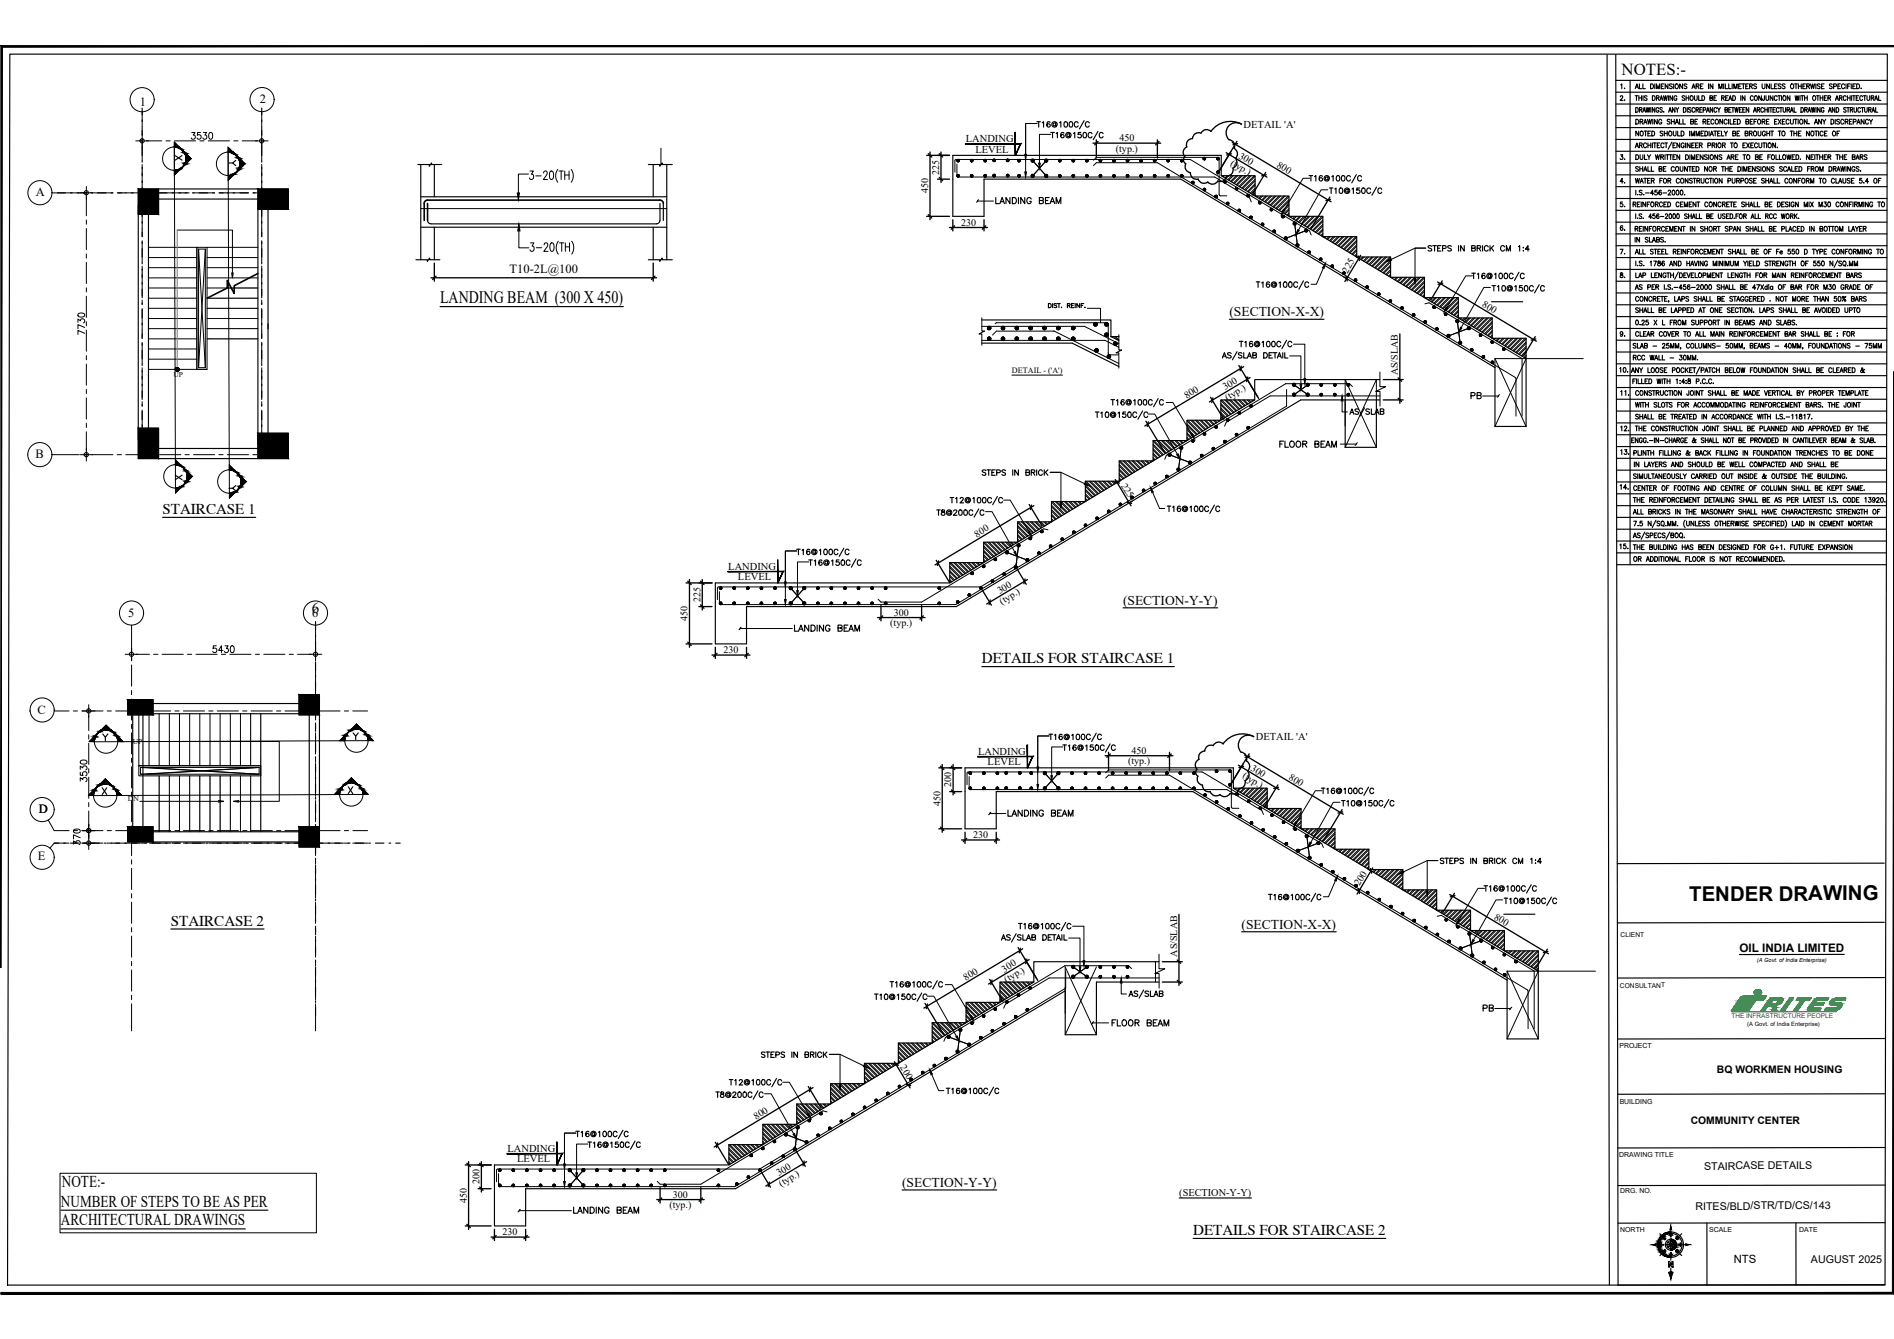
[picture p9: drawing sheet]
<svg xmlns="http://www.w3.org/2000/svg" width="420mm" height="297mm" viewBox="0 0 420 297" stroke-linecap="round" stroke-linejoin="round" font-family="sans-serif">
<defs><g id="words">
<text font-size="4.5" x="374.7" y="199.8">TENDER DRAWING</text>
<g font-size="4.4">
<text x="41.6" y="32.1">3530</text>
<text x="49.7" y="38.1">Y</text>
<text x="20.1" y="75.5" transform="rotate(-90 20.1 75.5)">7730</text>
<text x="325.6" y="89.6">PB</text>
<text x="46.2" y="146">5430</text>
<text x="20.5" y="174.6" transform="rotate(-90 20.5 174.6)">3530</text>
<text x="328.1" y="225.4">PB</text>
</g>
<g font-size="4">
<text x="358.4" y="23.6">2.</text>
<text x="38.1" y="36.7">X</text>
<text x="361.6" y="42" transform="rotate(-90 361.6 42)">4.</text>
<text x="361.6" y="36.7" transform="rotate(-90 361.6 36.7)">3.</text>
<text x="361.6" y="47.3" transform="rotate(-90 361.6 47.3)">5.</text>
<text x="361.6" y="52.2" transform="rotate(-90 361.6 52.2)">6.</text>
<text x="361.6" y="57.5" transform="rotate(-90 361.6 57.5)">7.</text>
<text x="361.6" y="62.8" transform="rotate(-90 361.6 62.8)">8.</text>
<text x="361.6" y="75.8" transform="rotate(-90 361.6 75.8)">9.</text>
<text x="38.1" y="107.6">X</text>
<text x="49.7" y="110.1">Y</text>
</g>
<text font-size="3.9" x="97.6" y="67.2">LANDING BEAM (300 X 450)</text>
<g font-size="3.7">
<text x="359.7" y="16.6">NOTES:-</text>
<text x="13.7" y="263.2">NOTE:-</text>
<text x="13.5" y="267.7">NUMBER OF STEPS TO BE AS PER</text>
<text x="13.5" y="271.8">ARCHITECTURAL DRAWINGS</text>
</g>
<text font-size="3.5" x="361.6" y="20.8" transform="rotate(-90 361.6 20.8)">1.</text>
<g font-size="3.3">
<text x="36.1" y="114">STAIRCASE 1</text>
<text x="69.2" y="136">6</text>
<text x="217.8" y="147.1">DETAILS FOR STAIRCASE 1</text>
<text x="37.9" y="205.3">STAIRCASE 2</text>
<text x="264.7" y="274">DETAILS FOR STAIRCASE 2</text>
</g>
<g font-size="3.1">
<text x="370.8" y="279" transform="rotate(-90 370.8 279)">NE</text>
<text x="370.8" y="276.2" transform="rotate(-90 370.8 276.2)">SE</text>
<text x="371.5" y="277.6">W</text>
</g>
<g font-size="3">
<text x="272.7" y="70.2">(SECTION-X-X)</text>
<text x="249.1" y="134.2">(SECTION-Y-Y)</text>
<text x="275.4" y="206.1">(SECTION-X-X)</text>
<text x="200.1" y="263.3">(SECTION-Y-Y)</text>
</g>
<g font-size="2.8">
<text x="31" y="23.5">1</text>
<text x="57.7" y="22.9">2</text>
<text x="7.9" y="43.6">A</text>
<text x="113" y="60.6">T10-2L@100</text>
<text x="7.9" y="101.7">B</text>
<text x="28.4" y="136.8">5</text>
<text x="69.3" y="136.8">6</text>
<text x="8.3" y="158.3">C</text>
<text x="8.6" y="180.3">D</text>
<text x="8.4" y="190.8">E</text>
</g>
<g font-size="2.6">
<text x="385.9" y="211.2">OIL INDIA LIMITED</text>
<text x="367.9" y="277.3">E</text>
</g>
<text font-size="2.5" x="384.6" y="280.1">NTS</text>
<g font-size="2.4">
<text x="378" y="259.4">STAIRCASE DETAILS</text>
<text x="376.1" y="268.3">RITES/BLD/STR/TD/CS/143</text>
<text x="401.7" y="280.2">AUGUST 2025</text>
</g>
<g font-size="2.3">
<text x="275.9" y="28.4">DETAIL 'A'</text>
<text x="214.2" y="31.5">LANDING</text>
<text x="216.4" y="33.9">LEVEL</text>
<text x="161.6" y="126.4">LANDING</text>
<text x="163.7" y="128.6">LEVEL</text>
<text x="217" y="167.4">LANDING</text>
<text x="278.6" y="164.2">DETAIL 'A'</text>
<text x="219.1" y="169.8">LEVEL</text>
<text x="380.9" y="238.1">BQ WORKMEN HOUSING</text>
<text x="375.1" y="249.4">COMMUNITY CENTER</text>
<text x="112.6" y="255.5">LANDING</text>
<text x="114.7" y="257.8">LEVEL</text>
<text x="261.6" y="265.2">(SECTION-Y-Y)</text>
</g>
<g font-size="2.2">
<text x="247.5" y="33.6">(typ.)</text>
<text x="248.3" y="31.4">450</text>
<text x="274.7" y="35" transform="rotate(31 274.7 35)">300</text>
<text x="208.3" y="38.7" transform="rotate(-90 208.3 38.7)">225</text>
<text x="272.8" y="36.5" transform="rotate(31 272.8 36.5)">(typ.)</text>
<text x="283.1" y="37" transform="rotate(31 283.1 37)">800</text>
<text x="205.9" y="42.9" transform="rotate(-90 205.9 42.9)">450</text>
<text x="213.2" y="50.1">230</text>
<text x="298.9" y="60.7" transform="rotate(-59 298.9 60.7)">225</text>
<text x="328.6" y="67.9" transform="rotate(31 328.6 67.9)">800</text>
<text x="310.1" y="83.3" transform="rotate(-90 310.1 83.3)">AS/SLAB</text>
<text x="263.2" y="88.4" transform="rotate(-31 263.2 88.4)">800</text>
<text x="271.8" y="86.6" transform="rotate(-31 271.8 86.6)">300</text>
<text x="272.3" y="88.9" transform="rotate(-31 272.3 88.9)">(typ.)</text>
<text x="248.7" y="107.7" transform="rotate(59 248.7 107.7)">225</text>
<text x="216.7" y="119.3" transform="rotate(-31 216.7 119.3)">800</text>
<text x="221.8" y="131.8" transform="rotate(-31 221.8 131.8)">300</text>
<text x="152.5" y="137.7" transform="rotate(-90 152.5 137.7)">450</text>
<text x="155.4" y="133.5" transform="rotate(-90 155.4 133.5)">225</text>
<text x="198.3" y="136.6">300</text>
<text x="222.3" y="134.1" transform="rotate(-31 222.3 134.1)">(typ.)</text>
<text x="197.5" y="138.9">(typ.)</text>
<text x="160.5" y="144.9">230</text>
<text x="251" y="167.2">450</text>
<text x="250.3" y="169.5">(typ.)</text>
<text x="275.5" y="172.5" transform="rotate(31 275.5 172.5)">(typ.)</text>
<text x="277.4" y="170.9" transform="rotate(31 277.4 170.9)">300</text>
<text x="285.8" y="172.8" transform="rotate(31 285.8 172.8)">800</text>
<text x="208.6" y="178.8" transform="rotate(-90 208.6 178.8)">450</text>
<text x="211" y="174.6" transform="rotate(-90 211 174.6)">200</text>
<text x="215.9" y="186">230</text>
<text x="301.6" y="196.6" transform="rotate(-59 301.6 196.6)">200</text>
<text x="331.3" y="203.8" transform="rotate(31 331.3 203.8)">800</text>
<text x="222.8" y="215.7" transform="rotate(-31 222.8 215.7)">300</text>
<text x="261.1" y="212.2" transform="rotate(-90 261.1 212.2)">AS/SLAB</text>
<text x="214.2" y="217.6" transform="rotate(-31 214.2 217.6)">800</text>
<text x="223.3" y="218.1" transform="rotate(-31 223.3 218.1)">(typ.)</text>
<text x="199.6" y="236.8" transform="rotate(59 199.6 236.8)">200</text>
<text x="167.7" y="248.4" transform="rotate(-31 167.7 248.4)">800</text>
<text x="106.4" y="262.7" transform="rotate(-90 106.4 262.7)">200</text>
<text x="172.8" y="260.9" transform="rotate(-31 172.8 260.9)">300</text>
<text x="173.3" y="263.3" transform="rotate(-31 173.3 263.3)">(typ.)</text>
<text x="103.5" y="266.8" transform="rotate(-90 103.5 266.8)">450</text>
<text x="148.5" y="268">(typ.)</text>
<text x="149.3" y="265.7">300</text>
<text x="111.5" y="274">230</text>
</g>
<text font-size="1.8" x="224.5" y="82.8">DETAIL - ('A')</text>
<g font-size="1.7">
<text x="38.5" y="83.7" transform="rotate(1 38.5 83.7)">UP</text>
<text x="29.5" y="165" transform="rotate(1 29.5 165)">UP</text>
<text x="28.4" y="177.7" transform="rotate(1 28.4 177.7)">DN</text>
</g>
<g font-size="1.5">
<text x="359.5" y="207.9">CLIENT</text>
<text x="359.3" y="219.1">CONSULTANT</text>
<text x="359.3" y="232.5">PROJECT</text>
<text x="359.3" y="244.8">BUILDING</text>
<text x="359.2" y="256.6">DRAWING TITLE</text>
<text x="359.4" y="264.7">DRG. NO.</text>
<text x="359.4" y="273.3">NORTH</text>
<text x="379.2" y="273.2">SCALE</text>
<text x="399.1" y="273.2">DATE</text>
</g>
<text font-size="1.4" fill="#009926" x="384.1" y="225.9">THE INFRASTRUCTURE PEOPLE</text>
<text font-size="1.3" x="387.6" y="227.5">(A Govt. of India Enterprise)</text>
<text font-size="1.2" x="389.8" y="213.3">(A Govt. of India Enterprise)</text>
</g></defs>
<!-- layer: TEXT-1 -->
<path d="M2.2 12h416.5l-.5 273.1h-416.5z" fill="none" stroke="#000" stroke-width=".25"/>
<!-- layer: FORMATDRG -->
<g fill="#000" stroke="#000" stroke-width=".22">
<path d="M420.2 82.4v204.7l-.4-.4z"/>
<path d="M.2 10l.4 .4-.4 204.3zM.2 10l.4 .4 419.6-.4zM.6 10.4l419.6-.4v.4z"/>
<path d="M.2 287.1h420l-.4-.4zM.2 286.7h419.6l-419.6 .4z"/>
</g>
<g fill="#009926" stroke="#009926" stroke-width=".22">
<path d="M389.9 219.6h.2z"/>
<path d="M389.8 219.6h.3z"/>
<path d="M389.3 219.8h1.3z"/>
<path d="M389.3 219.9h1.4z"/>
<path d="M389.2 219.9h1.5z"/>
<path d="M389.2 220.3h1.5z"/>
<path d="M389.3 220.5h1.3z"/>
<path d="M389.4 220.6h1.1z"/>
<path d="M389.6 220.6h.8z"/>
<path d="M389.7 220.7h.5z"/>
<path d="M389.8 220.7h.3z"/>
<path d="M389.9 220.7h.1z"/>
<path d="M386.8 220.9h5z"/>
<path d="M392.2 222h.9z"/>
<path d="M394.6 222h.1z"/>
<path d="M388.5 222.1h.2z"/>
<path d="M388.3 222.1h1.1z"/>
<path d="M394 222.6h.9z"/>
<path d="M393.2 224h.8v.2z"/>
<path d="M384.8 223.2h1.7l-.7 1z"/>
<path d="M387.6 222.3h1.7l-1.4 1.9z"/>
<path d="M392.7 221.4h2.5z"/>
<path d="M392.5 221.7l3.1 .2z"/>
<path d="M397 221.4h.8l-.2 .5z"/>
<path d="M398.8 221.4h3z"/>
<path d="M398.8 221.4h3l-.4 .5z"/>
<path d="M399.5 222l.7 .1z"/>
<path d="M399.4 222.1h.8l-1.4 2.1z"/>
<path d="M402.3 222h.7z"/>
<path d="M402.3 223h2.1z"/>
<path d="M402 223.7h.1z"/>
<path d="M401 224.1h2.7z"/>
<path d="M403.4 221.4h2.2z"/>
<path d="M402.5 221.7h2.9v.2z"/>
<path d="M406.5 221.7h2.8z"/>
<path d="M406.3 222h.7z"/>
<path d="M408 222.5h.2z"/>
<path d="M407.1 223.7h1z"/>
<path d="M404.8 224.1h2.5z"/>
<path d="M389.9 219.6h.1zM389.9 219.6h.1zM389.9 219.6h.1zM389.9 219.6h.1z"/>
<path d="M389.9 219.6h.2zM389.9 219.6h.2zM389.8 219.6h.3z"/>
<path d="M389.8 219.6h.3zM389.8 219.6h.3zM389.8 219.6h.3zM389.8 219.6h.3z"/>
<path d="M389.8 219.6h.3zM389.8 219.6h.3zM389.8 219.6h.3zM389.8 219.6h.3z"/>
<path d="M389.8 219.6h.3zM389.8 219.6h.3zM389.8 219.6h.3z"/>
<path d="M389.8 219.6h.4zM389.8 219.6h.4zM389.7 219.6h.5zM389.7 219.6h.5z"/>
<path d="M389.7 219.6h.5zM389.7 219.6h.5zM389.7 219.6h.5zM389.7 219.6h.5z"/>
<path d="M389.7 219.6h.5zM389.7 219.6h.5zM389.7 219.6h.5zM389.7 219.6h.5z"/>
<path d="M389.7 219.6h.5zM389.7 219.6h.5zM389.7 219.6h.5zM389.7 219.6h.5z"/>
<path d="M389.7 219.6h.6zM389.6 219.6h.7z"/>
<path d="M389.6 219.6h.7zM389.6 219.6h.7z"/>
<path d="M389.6 219.6h.7zM389.6 219.6h.7z"/>
<path d="M389.6 219.6h.7zM389.6 219.6h.7z"/>
<path d="M389.6 219.6h.7zM389.6 219.6h.7zM389.6 219.6h.7zM389.6 219.6h.7z"/>
<path d="M389.6 219.6h.8zM389.6 219.6h.8z"/>
<path d="M389.6 219.6l.8 .1zM389.6 219.7h.8z"/>
<path d="M389.6 219.7h.8zM389.5 219.7h.9zM389.5 219.7h.9zM389.5 219.7h.9z"/>
<path d="M389.5 219.7h.9zM389.5 219.7h.9zM389.5 219.7h.9zM389.5 219.7h.9z"/>
<path d="M389.5 219.7h.9zM389.5 219.7h.9z"/>
<path d="M389.5 219.7h.9zM389.5 219.7h.9z"/>
<path d="M389.5 219.7h.9zM389.5 219.7h.9z"/>
<path d="M389.5 219.7h1zM389.5 219.7h1z"/>
<path d="M389.5 219.7h1zM389.4 219.7h1.1z"/>
<path d="M389.4 219.7h1.1zM389.4 219.7h1.1z"/>
<path d="M389.4 219.7h1.1zM389.4 219.7h1.1zM389.4 219.7h1.1zM389.4 219.7h1.1z"/>
<path d="M389.4 219.7h1.1zM389.4 219.7h1.1z"/>
<path d="M389.4 219.7h1.1zM389.4 219.7h1.1z"/>
<path d="M389.4 219.7l1.1 .1zM389.4 219.7l1.1 .1z"/>
<path d="M389.4 219.8h1.1zM389.4 219.8h1.1z"/>
<path d="M389.4 219.8h1.1zM389.4 219.8h1.1zM389.4 219.8h1.1zM389.4 219.8h1.1z"/>
<path d="M389.4 219.8h1.2zM389.4 219.8h1.2zM389.3 219.8h1.3zM389.3 219.8h1.3z"/>
<path d="M389.3 219.8h1.3zM389.3 219.8h1.3zM389.3 219.8h1.3z"/>
<path d="M389.3 219.8h1.3zM389.3 219.8h1.3zM389.3 219.8h1.3zM389.3 219.8h1.3z"/>
<path d="M389.3 219.8h1.3zM389.3 219.8h1.3zM389.3 219.8h1.3zM389.3 219.8h1.3z"/>
<path d="M389.3 219.8l1.3 .1zM389.3 219.8l1.3 .1zM389.3 219.9h1.3zM389.3 219.9h1.3z"/>
<path d="M389.3 219.9h1.4zM389.3 219.9h1.4z"/>
<path d="M389.3 219.9h1.4zM389.3 219.9h1.4zM389.3 219.9h1.4z"/>
<path d="M389.3 219.9h1.4zM389.3 219.9h1.4zM389.3 219.9h1.4zM389.3 219.9h1.4z"/>
<path d="M389.3 219.9h1.4zM389.2 219.9h1.5z"/>
<path d="M389.2 219.9h1.5zM389.2 219.9h1.5zM389.2 219.9h1.5zM389.2 219.9h1.5z"/>
<path d="M389.2 219.9h1.5zM389.2 219.9h1.5zM389.2 219.9h1.5z"/>
<path d="M389.2 219.9l1.5 .1zM389.2 219.9l1.5 .1z"/>
<path d="M389.2 220h1.5zM389.2 220h1.5z"/>
<path d="M389.2 220h1.5zM389.2 220h1.5zM389.2 220h1.5zM389.2 220h1.5z"/>
<path d="M389.2 220h1.5zM389.2 220h1.5zM389.2 220h1.5zM389.2 220h1.5z"/>
<path d="M389.2 220h1.5zM389.2 220h1.5zM389.2 220h1.5zM389.2 220h1.5z"/>
<path d="M389.2 220l1.5 .1zM389.2 220l1.5 .1zM389.2 220.1h1.5zM389.2 220.1h1.5z"/>
<path d="M389.2 220.1h1.5zM389.2 220.1h1.5zM389.2 220.1h1.5zM389.2 220.1h1.5z"/>
<path d="M389.2 220.1h1.5zM389.2 220.1h1.5zM389.2 220.1h1.5zM389.2 220.1h1.5z"/>
<path d="M389.2 220.1h1.5zM389.2 220.1h1.5zM389.2 220.1h1.5zM389.2 220.1h1.5z"/>
<path d="M389.2 220.1h1.5zM389.2 220.1h1.5zM389.2 220.1h1.5zM389.2 220.1h1.5z"/>
<path d="M389.2 220.1l1.5 .1zM389.2 220.1l1.5 .1zM389.2 220.2h1.5zM389.2 220.2h1.5z"/>
<path d="M389.2 220.2h1.5zM389.2 220.2h1.5zM389.2 220.2h1.5zM389.2 220.2h1.5z"/>
<path d="M389.2 220.2h1.5zM389.2 220.2h1.5zM389.2 220.2h1.5zM389.2 220.2h1.5z"/>
<path d="M389.2 220.2h1.5zM389.2 220.2h1.5zM389.2 220.2h1.5zM389.2 220.2h1.5z"/>
<path d="M389.2 220.2h1.5zM389.2 220.2h1.5z"/>
<path d="M389.2 220.2l1.5 .1zM389.2 220.2l1.5 .1zM389.2 220.3h1.5zM389.2 220.3h1.5z"/>
<path d="M389.2 220.3h1.5zM389.2 220.3h1.5zM389.2 220.3h1.5z"/>
<path d="M389.2 220.3h1.5zM389.2 220.3h1.5z"/>
<path d="M389.2 220.3h1.5zM389.2 220.3h1.5zM389.2 220.3h1.5zM389.2 220.3h1.5z"/>
<path d="M389.2 220.3h1.5zM389.2 220.3h1.5zM389.2 220.3h1.5zM389.2 220.3h1.5z"/>
<path d="M389.2 220.3l1.5 .1zM389.2 220.3l1.5 .1zM389.2 220.4h1.5zM389.2 220.4h1.5z"/>
<path d="M389.2 220.4h1.5zM389.2 220.4h1.5zM389.2 220.4h1.5zM389.2 220.4h1.5z"/>
<path d="M389.2 220.4h1.5zM389.2 220.4h1.5z"/>
<path d="M389.3 220.4h1.4zM389.3 220.4h1.4z"/>
<path d="M389.3 220.4h1.4zM389.3 220.4h1.4zM389.3 220.4h1.4zM389.3 220.4h1.4z"/>
<path d="M389.3 220.4h1.4zM389.3 220.4h1.3zM389.3 220.4h1.3zM389.3 220.4h1.3z"/>
<path d="M389.3 220.4l1.3 .1zM389.3 220.4l1.3 .1z"/>
<path d="M389.3 220.5h1.3zM389.3 220.5h1.3z"/>
<path d="M389.3 220.5h1.3zM389.3 220.5h1.3zM389.3 220.5h1.3zM389.3 220.5h1.3z"/>
<path d="M389.3 220.5h1.3zM389.3 220.5h1.3zM389.3 220.5h1.3z"/>
<path d="M389.3 220.5h1.3zM389.3 220.5h1.3z"/>
<path d="M389.3 220.5h1.3zM389.3 220.5h1.3z"/>
<path d="M389.3 220.5h1.3zM389.3 220.5h1.2zM389.4 220.5h1.1zM389.4 220.5h1.1z"/>
<path d="M389.4 220.5h1.1zM389.4 220.5h1.1z"/>
<path d="M389.4 220.5h1.1zM389.4 220.5h1.1z"/>
<path d="M389.4 220.5l1.1 .1zM389.4 220.5l1.1 .1z"/>
<path d="M389.4 220.6h1.1zM389.4 220.6h1.1z"/>
<path d="M389.4 220.6h1.1zM389.4 220.6h1.1z"/>
<path d="M389.4 220.6h1.1zM389.4 220.6h1.1zM389.4 220.6h1.1z"/>
<path d="M389.4 220.6h1.1zM389.4 220.6h1.1z"/>
<path d="M389.4 220.6h1.1zM389.4 220.6h1.1z"/>
<path d="M389.5 220.6h.9zM389.5 220.6h1z"/>
<path d="M389.5 220.6h.9zM389.5 220.6h.9z"/>
<path d="M389.5 220.6h.9zM389.5 220.6h.9z"/>
<path d="M389.5 220.6h.9zM389.5 220.6h.9zM389.5 220.6h.9zM389.5 220.6h.9z"/>
<path d="M389.5 220.6h.9zM389.5 220.6h.9zM389.5 220.6h.9zM389.5 220.6h.9z"/>
<path d="M389.5 220.6h.9zM389.5 220.6h.9zM389.6 220.6h.8z"/>
<path d="M389.6 220.6h.8zM389.6 220.6l.7 .1zM389.6 220.7h.7zM389.6 220.7h.7z"/>
<path d="M389.6 220.7h.7zM389.6 220.7h.7zM389.6 220.7h.7zM389.6 220.7h.7z"/>
<path d="M389.6 220.7h.7zM389.6 220.7h.7zM389.6 220.7h.7zM389.6 220.7h.7z"/>
<path d="M389.6 220.7h.7zM389.6 220.7h.6zM389.7 220.7h.5zM389.7 220.7h.5z"/>
<path d="M389.7 220.7h.5zM389.7 220.7h.5zM389.7 220.7h.5z"/>
<path d="M389.7 220.7h.5zM389.7 220.7h.5zM389.7 220.7h.5zM389.7 220.7h.5z"/>
<path d="M389.7 220.7h.5zM389.7 220.7h.5zM389.7 220.7h.5zM389.7 220.7h.5z"/>
<path d="M389.7 220.7h.5zM389.7 220.7h.4zM389.8 220.7h.3z"/>
<path d="M389.8 220.7h.3zM389.8 220.7h.3z"/>
<path d="M389.8 220.7h.3zM389.8 220.7h.3z"/>
<path d="M389.8 220.7h.3zM389.8 220.7h.3zM389.8 220.7h.3zM389.8 220.7h.3z"/>
<path d="M389.8 220.7h.3zM389.8 220.7h.3zM389.8 220.7h.3z"/>
<path d="M389.9 220.7h.2zM389.9 220.7h.1z"/>
<path d="M389.9 220.7h.1zM389.9 220.7h.1z"/>
<path d="M386.8 220.9h5zM386.6 221h5.2z"/>
<path d="M386.6 221h5.2zM386.4 221.1h5.3z"/>
<path d="M386.4 221.1l5.2 .1 .1-.1zM386.2 221.2l.2-.1 5.2 .1z"/>
<path d="M386.2 221.2l5.4 .2v-.2zM386.2 221.2l5.4 .2h-5.6z"/>
<path d="M386 221.4h5.6zM386 221.4l5.5 .1h-5.5z"/>
<path d="M386 221.5l5.3 .2 .2-.2zM386 221.5l5.3 .2h-5.5z"/>
<path d="M385.8 221.7h5.5zM385.8 221.7l5.4 .1z"/>
<path d="M385.8 221.8h5.4zM385.8 221.8l5.3 .1z"/>
<path d="M385.7 221.9h5.4zM385.7 221.9h4.8z"/>
<path d="M385.7 221.9h4.8zM385.7 221.9h2.1z"/>
<path d="M385.7 221.9h2.1zM385.7 221.9l1.8 .1z"/>
<path d="M394.6 222l.8 .1zM394.6 222l.8 .1z"/>
<path d="M392.2 222l.9 .1zM392.2 222l.9 .1z"/>
<path d="M388.5 222.1h.9zM388.3 222.1h1.1zM388.2 222.1h1.2z"/>
<path d="M385.7 222l1.6 .1 .2-.1zM385.7 222l1.6 .1h-1.7z"/>
<path d="M388.2 222.1h1.2zM387.9 222.2h1.5z"/>
<path d="M394.6 222.1l.7 .1 .1-.1zM394.6 222.1l.7 .1h-.8z"/>
<path d="M387.9 222.2h1.5zM387.6 222.3h1.7z"/>
<path d="M394.5 222.2h.8zM394.5 222.2l.8 .1z"/>
<path d="M394.4 222.3h.9zM394.4 222.3h.8z"/>
<path d="M392.2 222.1l.7 .3 .2-.3zM392.2 222.1l.7 .3h-.9z"/>
<path d="M392 222.4h.9zM392 222.4h.8z"/>
<path d="M385.6 222.1l1.5 .4 .2-.4zM385.6 222.1l1.5 .4h-1.8z"/>
<path d="M394.4 222.3l.7 .2 .1-.2zM394.4 222.3l.7 .2h-.8z"/>
<path d="M394.3 222.5h.8zM394.3 222.5h.8z"/>
<path d="M391.9 222.4h.9zM391.9 222.4l.9 .1z"/>
<path d="M394.2 222.5h.9zM394.1 222.6h.9z"/>
<path d="M391.9 222.5l.9 .1zM391.9 222.5l.9 .1z"/>
<path d="M394.1 222.6h.9zM394 222.6h.9zM392.8 222.6h2.1z"/>
<path d="M391.8 222.6h1zM391.8 222.6h1z"/>
<path d="M391.8 222.6h3.1zM391.8 222.6l3 .1h-3.1z"/>
<path d="M391.7 222.7l2.7 .2 .4-.2zM391.7 222.7l2.7 .2h-2.8z"/>
<path d="M391.6 222.9h2.8zM391.6 222.9h2.6z"/>
<path d="M391.6 222.9h2.6zM391.6 222.9l2.5 .1z"/>
<path d="M391.6 223l2.5 .1v-.1zM391.6 223l2.5 .1h-2.6z"/>
<path d="M391.5 223.1h2.6zM391.5 223.1h2.6z"/>
<path d="M392.2 223.1h1.9zM392.2 223.1h1.9z"/>
<path d="M391.4 223.1h.8zM391.4 223.1h.8z"/>
<path d="M393.2 223.1l.9 .1zM393.2 223.1l.9 .1z"/>
<path d="M385.3 222.5l1.2 .7 .6-.7zM385.3 222.5l1.2 .7h-1.7z"/>
<path d="M391.4 223.1h.8zM391.4 223.1l.7 .2h-.7z"/>
<path d="M393.2 223.2l.9 .1v-.1zM393.2 223.2l.9 .1h-.8z"/>
<path d="M391.4 223.3h.7zM391.4 223.3h.7z"/>
<path d="M393.3 223.3l.8 .2v-.2zM393.3 223.3l.8 .2h-.9z"/>
<path d="M393.2 223.5h.9zM393.2 223.5h.9z"/>
<path d="M393.2 223.5l.8 .5 .1-.5zM393.2 223.5l.8 .5h-.8z"/>
<path d="M391.3 223.3l.2 .9 .6-.9zM391.3 223.3l.2 .9h-.8z"/>
<path d="M390.7 224.2h.8zM390.7 224.2h.8z"/>
<path d="M396.6 222l-.7 2.2 1.5-2.2zM396.6 222l-.7 2.2h-.9z"/>
<path d="M393.1 224.2h.9zM393.2 224l.8 .2h-.9z"/>
<path d="M395 224.2h.9zM395.5 224.2h.4zM395 224.2h.9z"/>
<path d="M384.8 223.2l-.7 1h1.7zM384.1 224.2h1.7z"/>
<path d="M387.6 222.3l-1.4 1.9h1.7zM386.2 224.2h1.7z"/>
<path d="M392.7 221.4h2.6zM392.7 221.4h2.6z"/>
<path d="M392.7 221.4l2.7 .1zM392.7 221.4l2.7 .1z"/>
<path d="M392.6 221.5l2.9 .1zM392.6 221.5l2.9 .1h-2.9z"/>
<path d="M392.6 221.6l2.9 .1v-.1zM392.6 221.6l2.9 .1h-3z"/>
<path d="M392.5 221.7l-.1 .2h3.2zM392.4 221.9h3.2z"/>
<path d="M397 221.4l-.3 .5h.9zM396.7 221.9h.9z"/>
<path d="M398.5 221.9h2.9zM398.8 221.4l2.6 .5h-2.9z"/>
<path d="M397.9 224.2h.9zM399.4 222.1l-.6 2.1h-.9z"/>
<path d="M402.3 222l.5 .5 .2-.5zM402.3 222l.5 .5h-.8z"/>
<path d="M402 222.5h2.7zM402 222.5h2.7z"/>
<path d="M401.9 222.5l2.6 .3 .2-.3zM401.9 222.5l2.6 .3h-2.8z"/>
<path d="M401.7 222.8l2.7 .2 .1-.2zM401.7 222.8l2.7 .2h-2.8z"/>
<path d="M401.6 223h.7zM401.6 223h.7z"/>
<path d="M401.5 223l.6 .3 .2-.3zM401.5 223l.6 .3h-.8z"/>
<path d="M401.3 223.3h.8zM401.3 223.3l.7 .1h-.8z"/>
<path d="M401.2 223.4h.8zM401.2 223.4l.8 .1h-.8z"/>
<path d="M401.2 223.5h.8zM401.2 223.5l.7 .1zM401.1 223.6h.8zM401.1 223.6h.8z"/>
<path d="M401.1 223.6l.9 .1zM401.1 223.6l.9 .1z"/>
<path d="M401.1 223.7h2.9zM401.1 223.7h2.9z"/>
<path d="M401.1 223.7l2.7 .1 .2-.1zM401.1 223.7l2.7 .1h-2.8z"/>
<path d="M401 223.8l2.8 .2v-.2zM401 223.8l2.8 .2h-2.8z"/>
<path d="M401 224h2.8zM401 224l2.7 .1z"/>
<path d="M401 224.1l2.6 .1zM401.2 224.2h2.4z"/>
<path d="M403.4 221.4h2.2zM403.2 221.4h2.4z"/>
<path d="M403.2 221.4h2.4zM403 221.4h2.6z"/>
<path d="M403 221.4h2.6zM402.8 221.5h2.8z"/>
<path d="M402.8 221.5l2.7 .1 .1-.1zM402.7 221.6l.1-.1 2.7 .1z"/>
<path d="M402.7 221.6h2.8zM402.5 221.7h2.9z"/>
<path d="M402.5 221.7l-.1 .2h3zM402.4 221.9h3z"/>
<path d="M407.4 221.4h2zM407.2 221.4h2.2z"/>
<path d="M407.2 221.4h2.2zM407 221.5h2.4z"/>
<path d="M407 221.5h2.4zM406.7 221.6h2.7z"/>
<path d="M406.7 221.6l2.6 .1 .1-.1zM406.5 221.7l.2-.1 2.6 .1z"/>
<path d="M406.4 221.9h2.9zM406.5 221.7l2.8 .2h-2.9z"/>
<path d="M406.3 222h.7zM406.1 222.1h.9z"/>
<path d="M406.1 222.1h.9zM406.1 222.1l.8 .1z"/>
<path d="M406.1 222.2l.8 .1v-.1zM406.1 222.2l.8 .1h-.9z"/>
<path d="M406 222.3h.9zM406 222.3h.8z"/>
<path d="M406 222.3l.9 .1zM406 222.3l.9 .1z"/>
<path d="M406 222.4h.9zM406 222.4h.9z"/>
<path d="M405.9 222.4h1zM405.9 222.4h1z"/>
<path d="M408 222.5h.2zM407.6 222.5h.6z"/>
<path d="M405.9 222.4l1.7 .1zM405.9 222.4l1.7 .1z"/>
<path d="M405.9 222.5h2.4zM405.9 222.5h2.4z"/>
<path d="M405.9 222.5h2.5zM405.9 222.5h2.5z"/>
<path d="M405.9 222.5l2.7 .1zM405.9 222.5l2.7 .1z"/>
<path d="M405.9 222.6h2.7zM405.9 222.6h2.7z"/>
<path d="M405.9 222.6l2.7 .1zM405.9 222.6l2.7 .1z"/>
<path d="M405.9 222.7h2.8zM405.9 222.7h2.8z"/>
<path d="M405.9 222.7l2.8 .1zM405.9 222.7l2.8 .1z"/>
<path d="M406 222.8h2.7zM406 222.8l2.7 .1zM406.1 222.9h2.6zM406.1 222.9h2.6z"/>
<path d="M406.1 222.9h2.6zM406.1 222.9l2.5 .1z"/>
<path d="M406.2 223h2.4zM406.2 223h2.4z"/>
<path d="M407.4 223h1.2zM407.4 223h1.2z"/>
<path d="M407.6 223h1zM407.6 223l1 .1z"/>
<path d="M407.7 223.1h.9zM407.7 223.1l.8 .1z"/>
<path d="M407.6 223.2h.9zM407.6 223.2l.9 .1zM407.6 223.3h.9zM407.6 223.3h.9z"/>
<path d="M407.6 223.3l.7 .2 .2-.2zM407.6 223.3l.7 .2h-.8z"/>
<path d="M407.5 223.5h.8zM407.4 223.6h.8z"/>
<path d="M407.4 223.6h.8zM407.4 223.6h.8z"/>
<path d="M407.4 223.6h.8zM407.2 223.6h1z"/>
<path d="M407.2 223.6h1zM407.1 223.7h1zM405.2 223.7h2.9z"/>
<path d="M405.2 223.7h2.9zM405 223.7h3.1z"/>
<path d="M405 223.7h3.1zM405 223.7l3 .1h-3z"/>
<path d="M405 223.8h3zM405 223.8h2.9z"/>
<path d="M404.9 223.8h3zM404.9 223.8l2.8 .2h-2.9z"/>
<path d="M404.8 224h2.9zM404.8 224l2.7 .1h-2.7z"/>
<path d="M404.8 224.1h2.7zM404.8 224.1h2.5z"/>
<path d="M404.8 224.2h2.3zM404.8 224.1l2.3 .1z"/>
</g>
<g fill="none" stroke="#000" stroke-width=".25">
<path d="M356.5 12.1l.5 273M358.4 12.1l.5 273M418 191.5l-59.2 .1M409.1 211.7l-23.2 .1M418 204.6l-59.2 .1M418 216.9l-59.2 .1M418.1 230.4l-59.3 .1M418.1 242.6l-59.2 .1M418.1 254.6l-59.2 .1M378.7 271.3v13.8M398.4 271.3v13.8M418.1 262.9l-59.2 .1"/>
<path d="M418.1 271.2l-59.2 .1M418.1 285l-59.2 .1"/>
</g>
<g fill="none" stroke="#009926" stroke-width=".25">
<path d="M389.4 219.7a.68 .68 0 0 1 1-.1 .68 .68 0 0 1 .1 .9 .68 .68 0 0 1-1 .2 .68 .68 0 0 1-.1-1zM386.2 221.2l.6-.3h5a1.11 1.11 0 0 1-1.3 1l-3 .1-1.7 2.2h-1.7zM387.6 222.3l.6-.2h1.2l-1.5 2.2-1.7-.1zM392.2 222h.9l-.3 .6h1.2l.6-.6 .8 .1-.6 .6-.7 .3-.1 1.2h-.9l.1-1.1h-1l-.7 1.1h-.8zM392.7 221.4h2.5l.2 .1 .2 .4h-3.2zM396.6 222.1h.8l-1.5 2.1h-.9zM397.1 221.4h.7l-.2 .5h-.9zM398.8 221.4h3l-.4 .5h-2.9zM399.5 222.1h.7l-1.4 2.1h-.9zM402.3 222.1l.7-.1-.2 .5h1.9l-.4 .5h-2l-.3 .6v.1h2l-.4 .5-2.6-.1 .1-.5zM402.5 221.7l.9-.3h2.2l-.3 .5h-2.9zM406.1 222.1l.9-.1-.1 .5 1.7 .1a1.38 1.38 0 0 1-1.5 1.6l-2.3-.1 .2-.4h2.1a.37 .37 0 0 0 .5-.2 .37 .37 0 0 0-.2-.5h-1l-.4-.2-.1-.3z"/>
<path d="M406.5 221.8l1-.4h1.9l-.1 .5h-2.9zM407.4 224.4l-23.2 .1"/>
</g>
<!-- layer: 0 -->
<g fill="none" stroke="#000" stroke-width=".25">
<path d="M331.6 94.6h6.9M334.3 230.5h6.9M370.1 279.9h.3l.5 .7v-.8h.2l.1 1.3h-.3l-.5-.8v.8h-.3zM373.1 273.7l-.5 .4M370.6 281.4v.7"/>
<circle cx="370.6" cy="276.1" r="1.22"/>
<circle cx="370.6" cy="276.1" r="2.51"/>
<circle cx="370.6" cy="276.1" r="2.83"/>
</g>
<g fill="#000" stroke="#000" stroke-width=".22">
<path d="M366.6 276.1l.7 .2-.1-.2zM366.6 276.1l.7-.2-.1 .2z"/>
<path d="M370.6 272.1l.2 .7-.2-.1zM370.6 272.1l-.2 .7 .2-.1z"/>
<path d="M370.6 282.1v1.6l.6-1.5zM370.1 282.3l.5-.2v1.6z"/>
</g>
<!-- layer: THIN-L -->
<g fill="none" stroke="#000" stroke-width=".25">
<path d="M358.5 17.8h60.2M358.5 28.3h60.1M358.5 25.7h60.2M358.5 23.1h60.2M358.5 20.5h60.2M358.5 30.9h60.1M358.5 33.6h60.1M358.5 38.8h60.1M358.5 36.2h60.1M358.5 49.3h60.1M358.5 44h60.1M358.5 41.4h60.1"/>
<path d="M358.5 46.7h60.1M358.5 51.9h60.1M358.5 59.8h60.1M358.5 54.5h60.1M358.5 57.1h60.1M358.5 62.4h60.1M358.5 72.9h60M358.5 70.2h60.1M358.5 67.6h60.1M358.5 65h60.1M358.6 75.5h59.9M358.6 78.1h59.9"/>
<path d="M358.6 86h59.9M358.6 80.7h59.9M358.6 83.3h59.9M358.6 93.8h59.9M358.6 91.2h59.9M358.6 96.4h59.9M358.6 88.6h59.9M358.6 99.1h59.9M358.6 104.3h59.9M358.6 106.9h59.9M358.6 101.7h59.9M358.6 109.5h59.9"/>
<path d="M358.6 112.2h59.9M358.6 117.4h59.9M358.6 114.8h59.9M358.6 120h59.9M358.6 125.3h59.9M358.6 122.6h59.9"/>
</g>
<!-- layer: text -->
<g fill="none" stroke="#000" stroke-width=".25">
<path d="M362.8 19.7l.3-1.1 .4 1.1M362.9 19.3h.4M363.7 18.6v1.1h.5M364.4 18.6v1.1h.6M366.2 18.6a.54 .54 0 0 1 .6 .5 .54 .54 0 0 1-.6 .6zM367.1 18.6v1.1M367.5 19.7v-1.1l.3 1.1 .4-1.1v1.1M368.5 19.1h.4M369.1 18.6h-.6v1.1h.6M370 18.6v1.1l-.6-1.1v1.1M371 18.8l-.6-.1v.3l.5 .2 .1 .3-.3 .2-.4-.2M371.3 18.6v1.1"/>
<path d="M371.8 18.7a.48 .48 0 0 1 .5 .4 .48 .48 0 0 1-.5 .5l-.2-.3zM373.3 18.6v1.1l-.7-1.1v1.1M374.2 18.8l-.5-.1-.1 .3 .5 .2 .1 .3-.2 .2-.4-.2M375.3 19.7l.4-1.1 .3 1.1M375.5 19.3h.4M376.3 19.1h.5v-.4l-.5-.1v1.1M376.6 19.1l.3 .6M377.2 19.1h.4M377.8 18.6h-.6v1.1h.6M379 18.6v1.1M380 18.6v1.1l-.6-1.1v1.1M381.3 19.7v-1.1l.4 1.1 .3-1.1v1.1"/>
<path d="M382.4 18.6v1.1M382.7 18.6v1.1h.6M383.5 18.6v1.1h.5M384.3 18.6v1.1M384.6 19.7v-1.1l.4 1.1 .3-1.1v1.1M385.7 19.1h.4M386.3 18.6h-.6v1.1h.6M386.4 18.6h.7M386.7 18.6v1.1M387.3 19.1h.3M387.9 18.6h-.6v1.1h.6M388.1 19.1h.6v-.4l-.6-.1v1.1"/>
<path d="M388.4 19.1l.3 .6M389.7 18.8l-.6-.1v.3l.5 .2 .1 .3-.3 .2-.4-.2M390.9 18.6v.9l.3 .2 .3-.2v-.9M392.5 18.6v1.1l-.6-1.1v1.1M392.9 18.6v1.1h.5M393.7 19.1h.3M394.2 18.6h-.5v1.1h.5M395.1 18.8l-.6-.1v.3l.5 .2 .1 .3-.2 .2-.4-.2M396 18.8l-.2-.2-.4 .2v.2l.5 .2 .1 .3-.2 .2-.4-.2M397.4 18.7l.1-.1a.5 .5 0 0 1 .4 .6 .5 .5 0 0 1-.5 .4l-.2-.3zM398.1 18.6h.6M398.4 18.6v1.1"/>
<path d="M398.9 19.1h.7M398.9 18.6v1.1M399.6 18.6v1.1M399.9 19.1h.4M400.5 18.6h-.6v1.1h.6M400.8 19.1h.5v-.4l-.5-.1v1.1M401.1 19.1l.3 .6M401.6 18.6l.3 1.1 .2-1.1 .2 1.1 .2-1.1M402.8 18.6v1.1M403.8 18.8l-.3-.2-.4 .2 .1 .2 .5 .2 .1 .3-.3 .2-.4-.2M404.1 19.1h.3M404.7 18.6h-.6v1.1h.6"/>
<path d="M406.4 18.8l-.5-.1v.3l.5 .2v.3l-.2 .2-.4-.2M406.8 19.2l.5-.1v-.4l-.5-.1v1.1M407.7 19.1h.4M408.3 18.6h-.6v1.1h.6M409.2 18.9a.35 .35 0 0 0-.4-.3 .35 .35 0 0 0-.3 .4v.3a.35 .35 0 0 0 .3 .4 .35 .35 0 0 0 .4-.3M409.5 18.6v1.1M409.9 19.1h.3M410.4 18.6h-.5v1.1M410.7 18.6v1.1M411 19.1h.4M411.6 18.6h-.6v1.1h.6M411.9 18.6a.54 .54 0 0 1 .6 .5 .54 .54 0 0 1-.6 .6z"/>
<path d="M412.9 19.6h.1M362.7 21.2h.6M362.8 32.8l.3-1.1 .4 1.1M362.8 39.6l.2 1 .2-1 .3 1 .2-1M362.9 23.9a.52 .52 0 0 1 .5 .5 .52 .52 0 0 1-.5 .5zM362.9 26.5a.54 .54 0 0 1 .6 .5 .54 .54 0 0 1-.6 .5zM362.9 34.3a.53 .53 0 0 1 .6 .6 .53 .53 0 0 1-.6 .5zM362.9 32.4h.4M363 21.2v1.1M363.5 37.1l-.6-.1v.3l.5 .3 .1 .3-.3 .1-.4-.1M363.5 29.1v1l-.6-1v1M363.6 21.2v1.1"/>
<path d="M363.6 21.7h.6M363.7 32.2h.5v-.4l-.5-.1v1.1M363.7 24.3h.5v-.4h-.5v1M363.8 37v1M363.8 37.5h.6M363.8 27l.6-.1v-.3l-.6-.1v1M363.8 34.3v.8l.3 .3 .3-.2v-.9M363.9 29.2l.2-.1a.5 .5 0 0 1 .5 .5 .5 .5 0 0 1-.6 .5l-.2-.4zM364 24.3l.3 .6M364 32.2l.3 .6M364.1 27l.3 .5M364.2 21.2v1.1"/>
<path d="M364.4 37v1M364.4 24.9l.3-1 .4 1M364.5 21.2v1.1M364.5 24.6h.4M364.6 27.5l.4-1 .4 1M364.6 38l.4-1 .4 1M364.6 39.6h.7M364.7 29.1h.7M364.8 27.2h.4M364.8 37.7h.4M364.8 34.3v1.1h.6M365 39.6v1"/>
<path d="M365 29.1v1M365.2 23.9l.2 1 .2-1 .2 1 .2-1M365.3 32a.34 .34 0 0 0-.5-.3 .34 .34 0 0 0-.2 .4v.3a.34 .34 0 0 0 .2 .4 .34 .34 0 0 0 .5-.3M365.4 21.4l-.2-.2-.4 .2 .1 .2 .4 .3v.3l-.5-.1M365.4 34.3l.4 .5v.6M365.5 26.5l.2 1 .2-1 .3 1 .2-1M365.6 37v1h.5M365.6 29.6h.3M365.6 31.7v1.1M365.6 32.2h.6M366.1 39.6h-.6v1h.6M366.2 34.3l-.4 .5"/>
<path d="M366.2 29.1h-.6v1h.6M366.2 23.9v1M366.2 31.7v1.1M366.3 37v1h.6M366.4 29.1a.54 .54 0 0 1 .7 .5 .54 .54 0 0 1-.7 .5zM366.6 21.2a.52 .52 0 0 1 .6 .6 .52 .52 0 0 1-.6 .5zM366.6 31.7v1.1M366.6 26.5v1M366.8 31.7h.6M367.1 31.7v1.1M367.1 23.9v1l-.6-1v1M367.2 34.3l.3 1.1 .2-1.1 .2 1.1 .2-1.1"/>
<path d="M367.5 21.7h.5v-.4l-.5-.1v1.1M367.6 26.5v1l-.6-1v1M367.6 32.2h.4M367.7 21.7l.3 .6M368 24.1l-.1-.2a.48 .48 0 0 0-.5 .5 .48 .48 0 0 0 .5 .5l.1-.4h-.2M368 37.5l.6-.1v-.4h-.6v1l.6-.1v-.3l-.2-.1M368.2 31.7h-.6v1.1h.6M368.2 22.3l.4-1.1 .3 1.1M368.3 21.9h.5M368.4 34.8h.5l.1-.4-.6-.1v1.1M368.6 26.7a.35 .35 0 0 0-.4-.2 .35 .35 0 0 0-.2 .4v.2a.35 .35 0 0 0 .3 .4 .35 .35 0 0 0 .3-.4h-.2M368.7 34.8l.3 .6"/>
<path d="M368.8 24l-.2-.1-.4 .1 .6 .6-.2 .3-.4-.1M368.8 39.6h-.6v1M368.9 29.2l-.2-.1-.4 .1 .1 .3 .5 .4-.2 .2-.4-.1M369 37.5h.4M369 21.2l.2 1.1 .2-1.1 .3 1.1 .2-1.1M369.1 24.8h.1M369.1 32a.35 .35 0 0 0-.4-.3 .35 .35 0 0 0-.3 .4v.3a.35 .35 0 0 0 .3 .4 .35 .35 0 0 0 .4-.3M369.2 39.6a.48 .48 0 0 1 .5 .5 .48 .48 0 0 1-.5 .5l-.2-.4zM369.2 29.1v1M369.2 29.6h.6M369.3 31.7h.6M369.4 34.3v1.1"/>
<path d="M369.6 37h-.6v1h.6M369.6 34.3h.6M369.6 31.7v1.1M369.8 29.1v1M369.9 34.3v1.1M370.1 21.2v1.1M370.2 24.9l.3-1 .3 1M370.2 29.2l.2-.1a.5 .5 0 0 1 .5 .5 .5 .5 0 0 1-.6 .5l-.1-.4zM370.3 34.3h.6M370.3 24.6h.4M370.5 26.6l-.3-.1h-.3v.3l.5 .3 .1 .3-.3 .1-.4-.1M370.6 34.3v1.1"/>
<path d="M370.8 26.5v1M370.8 27h.6M370.9 31.5l-.8 1.6M371.1 21.2v1.1l-.6-1.1v1.1M371.1 34.8h.4M371.1 32.2h.4M371.2 29.1v.8l.3 .2 .3-.1v-.9M371.4 37.2a.35 .35 0 0 0-.4-.2 .35 .35 0 0 0-.3 .4v.2a.35 .35 0 0 0 .3 .4 .35 .35 0 0 0 .4-.3M371.4 26.5v1M371.6 23.9v1l-.6-1v1M371.6 27.5l.4-1 .4 1M371.7 34.3h-.6v1.1h.6"/>
<path d="M371.7 31.7h-.6v1.1h.6M371.8 23.9l.3 .4v.6M371.8 27.2h.4M371.9 37a.48 .48 0 0 1 .5 .5 .48 .48 0 0 1-.5 .5l-.2-.4zM372 21.5a.33 .33 0 0 0-.4-.3 .33 .33 0 0 0-.3 .4v.3a.32 .32 0 0 0 .4 .4 .32 .32 0 0 0 .3-.4h-.2M372.2 29.1v1h.5M372.4 23.9l-.3 .4M372.5 39.8a.35 .35 0 0 0-.4-.2 .35 .35 0 0 0-.2 .4v.2a.35 .35 0 0 0 .2 .4 .35 .35 0 0 0 .4-.2M372.6 26.5v1h.5M372.6 34.3v1.1l-.6-1.1v1.1M372.6 31.7v1.1l-.6-1.1v1.1M372.7 37v.7l.3 .3 .3-.1v-.9"/>
<path d="M372.9 29.1a.54 .54 0 0 1 .7 .5 .54 .54 0 0 1-.7 .5zM373 39.6h.1a.51 .51 0 0 1 .4 .5 .51 .51 0 0 1-.5 .5l-.2-.4zM373.3 26.5v1h.6M373.4 23.9a.52 .52 0 0 1 .6 .5 .52 .52 0 0 1-.6 .5zM373.6 32a.35 .35 0 0 0-.4-.3 .35 .35 0 0 0-.3 .4v.3a.34 .34 0 0 0 .4 .4 .34 .34 0 0 0 .3-.4h-.2M373.7 21.4l-.2-.2-.4 .2 .1 .2 .5 .3v.3l-.6-.1M373.9 34.3a.53 .53 0 0 1 .7 .6 .53 .53 0 0 1-.7 .5zM373.9 31.7v1.1M374 21.7h.6M374 21.2v1.1M374.3 23.9v1M374.3 37v1l-.6-1v1"/>
<path d="M374.5 39.6v1l-.7-1v1M374.6 37h.6M374.6 21.2v1.1M374.8 29.1v1M374.9 34.3v1.1M374.9 37v1M374.9 31.7v1.1l-.6-1.1v1.1M375.1 27l.5-.1v-.3l-.5-.1v1h.5l.1-.3-.2-.2M375.1 21.3l.1-.1a.5 .5 0 0 1 .4 .6 .5 .5 0 0 1-.5 .4l-.2-.3zM375.1 24l-.5-.1v.4l.4 .2 .1 .3-.2 .1-.3-.1M375.2 30.1v-1l.3 1 .4-1v1M375.2 35.4v-1.1l.4 1.1 .3-1.1v1.1"/>
<path d="M375.3 32.2h.3M375.4 39.7l-.2-.1-.4 .1v.2l.6 .3-.1 .4-.5-.1M375.4 37.5h.4M375.6 39.6h.6M375.9 31.7h-.6v1.1h.6M375.9 21.2v.8l.3 .3 .2-.2 .1-.9M375.9 39.6v1M376 24.1a.32 .32 0 0 0-.4-.2 .32 .32 0 0 0-.3 .4v.2a.32 .32 0 0 0 .3 .4 .32 .32 0 0 0 .4-.3M376 37h-.6v1h.6M376 27h.4M376.1 32.2h.4M376.2 24.3h.5v-.4h-.5v1"/>
<path d="M376.3 37a.53 .53 0 0 1 .6 .5 .53 .53 0 0 1-.6 .5zM376.3 30.1v-1l.3 1 .4-1v1M376.3 34.8h.4M376.5 24.3l.3 .6M376.6 26.5h-.6v1h.6M376.7 31.7h-.6v1.1h.6M376.8 21.2v1.1h.5M376.9 34.3h-.6v1.1h.6M377 32.2h.5v-.4l-.5-.1v1.1M377.1 24.3h.3M377.3 32.2l.3 .6M377.3 29.6h.4"/>
<path d="M377.4 39.6v.7l.3 .3 .3-.1v-.9M377.5 21.2a.52 .52 0 0 1 .7 .6 .52 .52 0 0 1-.7 .5zM377.6 23.9h-.5v1h.5M377.8 34.3v1.1l-.6-1.1v1.1M377.8 27l.5-.1 .1-.3-.6-.1v1M377.8 24.4l.5-.1 .1-.4h-.6v1M377.9 29.1h-.6v1h.6M378.1 27l.3 .5M378.2 29.1a.54 .54 0 0 1 .6 .5 .54 .54 0 0 1-.6 .5zM378.5 24.9l.4-1 .3 1M378.7 24.6h.4M378.7 34.5l-.2-.2-.4 .2 .1 .2 .5 .3v.3l-.6-.1"/>
<path d="M378.7 27h.4M378.8 37v1l-.7-1v1M378.9 32.3l.5-.1v-.4l-.5-.1v1.1M379 39.8a.35 .35 0 0 0-.4-.2 .35 .35 0 0 0-.3 .4v.2a.35 .35 0 0 0 .3 .4 .35 .35 0 0 0 .4-.2M379.1 34.3v1.1M379.1 29.1v1M379.2 39.6h.6M379.2 37.1l.1-.1a.48 .48 0 0 1 .5 .5 .48 .48 0 0 1-.5 .5l-.2-.4zM379.3 26.5h-.6v1h.6M379.3 21.7h.5v-.4l-.5-.1v1.1l.6-.1v-.3l-.2-.2M379.4 30.1l.3-1 .4 1M379.5 39.6v1"/>
<path d="M379.5 29.8h.4M379.5 34.4a.48 .48 0 0 1 .6 .5 .48 .48 0 0 1-.6 .4l-.1-.3zM379.8 32.2l.6-.1v-.3l-.6-.1v1.1M379.9 23.9v1l-.5-1v1M380 39.6v1M380.1 37.5l.6-.1 .1-.2-.3-.2h-.4v1M380.1 32.2l.3 .6M380.2 29.1h.6M380.2 26.7a.35 .35 0 0 0-.4-.2 .35 .35 0 0 0-.3 .4v.2a.35 .35 0 0 0 .3 .4 .35 .35 0 0 0 .4-.2M380.2 21.7h.4M380.4 37.5l.4 .5M380.5 29.1v1"/>
<path d="M380.5 39.6h.1a.51 .51 0 0 1 .5 .5 .51 .51 0 0 1-.6 .5l-.2-.4zM380.7 26.5h.1a.51 .51 0 0 1 .4 .5 .51 .51 0 0 1-.5 .5l-.2-.4zM380.8 21.2h-.6v1.1h.6M380.8 31.7v1.1M380.8 24.1a.31 .31 0 0 0-.4-.2 .31 .31 0 0 0-.2 .4v.2a.31 .31 0 0 0 .3 .4 .31 .31 0 0 0 .3-.3M381 23.9l.3 .4v.6M381 34.3v1.1l-.6-1.1v1.1M381 29.6h.4M381.3 31.8v-.1a.5 .5 0 0 1 .5 .6 .5 .5 0 0 1-.5 .4l-.2-.3zM381.6 29.1h-.6v1h.6M381.6 23.9l-.3 .4M381.9 29.1v1h.5"/>
<path d="M381.9 37h.6M381.9 21.7h.5v-.4l-.5-.1v1.1M382 34.5l-.6-.1v.3l.5 .2 .1 .3-.3 .2-.4-.2M382 39.6v1l-.6-1v1M382.1 32.2h.6v-.4l-.6-.1v1.1M382.1 26.5v1l-.6-1v1M382.2 37v1M382.2 21.7l.3 .6M382.4 32.2l.3 .6M382.5 29.1l.4 .5v.5M382.7 24.3h.4l.1-.4h-.5v1l.5-.1v-.2l-.2-.3M382.7 37.5h.7"/>
<path d="M382.7 37v1M382.8 21.7h.4M383.1 35.4l.4-1.1 .3 1.1M383.1 26.7a.35 .35 0 0 0-.4-.2 .35 .35 0 0 0-.2 .4v.2a.35 .35 0 0 0 .2 .4 .35 .35 0 0 0 .4-.2M383.2 35h.5M383.2 29.1l-.3 .5M383.4 37v1M383.4 21.2h-.6v1.1h.6M383.5 26.5v1M383.5 22.3l.3-1.1 .4 1.1M383.5 24.3h.3M383.6 21.9h.4"/>
<path d="M383.7 37.5h.4M383.8 26.5v1h.5M383.9 31.7h.6M384 23.9h-.5v1h.5M384 34.8h.6v-.4l-.6-.1v1.1M384.1 23.9h.6M384.2 31.7v1.1M384.3 39.6v.7l.2 .3 .4-.1v-.9M384.3 37h-.6v1h.6M384.3 34.8l.4 .6M384.4 21.2a.52 .52 0 0 1 .6 .6 .52 .52 0 0 1-.6 .5zM384.4 29.6l.5-.1 .1-.3-.6-.1v1l.6-.1v-.2l-.2-.2"/>
<path d="M384.4 23.9v1M384.6 27h.3M384.7 31.9l.2-.2a.5 .5 0 0 1 .5 .6 .5 .5 0 0 1-.5 .4l-.2-.3zM384.8 23.9l.2 1 .2-1 .2 1 .2-1M385 34.8h.3M385.2 26.5h-.6v1h.6M385.3 29.6h.4M385.4 26.5a.54 .54 0 0 1 .7 .5 .54 .54 0 0 1-.7 .5zM385.5 37a.53 .53 0 0 1 .7 .5 .53 .53 0 0 1-.7 .5zM385.6 34.3h-.6v1.1h.6M385.9 24.3h.3M385.9 29.1h-.6v1h.6"/>
<path d="M386.2 21.2v1.1M386.4 23.9h-.5v1h.5M386.5 37v1M386.6 24.3h.3M386.7 34.3h.6M386.7 32.2h.3M386.8 38v-1l.4 1 .3-1v1M386.9 34.3v1.1M387.1 21.2v1.1l-.6-1.1v1.1M387.1 29.6l.6-.1v-.3l-.6-.1v1l.6-.1 .1-.2-.3-.2M387.1 23.9h-.5v1h.5M387.2 31.7h-.5v1.1h.5"/>
<path d="M387.3 39.6h.1a.51 .51 0 0 1 .4 .5 .51 .51 0 0 1-.5 .5l-.2-.4zM387.3 27l.6-.1v-.3l-.6-.1v1h.6v-.3l-.2-.2M387.5 31.7l.6 1.1M387.6 34.4a.48 .48 0 0 1 .6 .5 .48 .48 0 0 1-.6 .4l-.1-.3zM387.9 37.5h.4M387.9 23.9v1l-.5-1v1M388.1 29.6l.5-.1 .1-.3-.6-.1v1M388.1 31.7l-.6 1.1M388.3 27h.3M388.4 29.6l.3 .5M388.4 32.2h.3M388.5 37h-.6v1h.6"/>
<path d="M388.7 39.7l-.2-.1-.4 .1 .1 .3 .5 .2-.1 .4-.5-.1M388.9 26.5h-.6v1h.6M388.9 21.5a.33 .33 0 0 0-.4-.3 .33 .33 0 0 0-.2 .4v.3a.33 .33 0 0 0 .2 .4 .33 .33 0 0 0 .4-.3M389 31.7h-.6v1.1h.6M389 24.9l.3-1 .3 1M389.1 29.2l.2-.1a.5 .5 0 0 1 .4 .5 .5 .5 0 0 1-.6 .5l-.1-.4zM389.1 24.6h.4M389.1 27h.4M389.3 21.3l.1-.1a.5 .5 0 0 1 .5 .6 .5 .5 0 0 1-.6 .4l-.1-.3zM389.4 37v1l-.7-1v1M389.4 34.8h.6v-.4l-.6-.1v1.1l.6-.1v-.4l-.2-.1M389.6 39.6h-.6v1h.6"/>
<path d="M389.7 26.5h-.6v1M389.8 24.3h.5v-.4h-.5v1M389.9 32a.34 .34 0 0 0-.4-.3 .34 .34 0 0 0-.3 .4v.3a.34 .34 0 0 0 .3 .4 .34 .34 0 0 0 .4-.3M390 29.1v.8l.3 .2 .3-.1v-.9M390.1 26.5a.51 .51 0 0 1 .5 .5 .51 .51 0 0 1-.5 .5l-.2-.4zM390.1 24.3l.3 .6M390.2 31.7v.9l.3 .2 .3-.2v-.9M390.3 37.1l-.5-.1-.1 .3 .5 .3 .1 .3-.2 .1-.4-.1M390.4 34.8h.3M390.6 37v1M390.7 21.2v1.1l-.6-1.1v1.1M390.9 27l.6-.1v-.3l-.6-.1v1"/>
<path d="M390.9 34.3h-.5v1.1h.5M391.1 31.7h.6M391.1 37a.48 .48 0 0 1 .6 .5 .48 .48 0 0 1-.6 .5l-.2-.4zM391.2 24.1l-.1-.2a.48 .48 0 0 0-.5 .5 .48 .48 0 0 0 .5 .5l.1-.3M391.2 27l.3 .5M391.4 31.7v1.1M391.4 39.7l-.2-.1h-.3l-.1 .3 .5 .3 .1 .3-.2 .1-.4-.1M391.4 21.2v1h-.3l-.1-.3M391.5 24.3h.5M391.5 23.9v1M391.6 29.3a.35 .35 0 0 0-.4-.2 .35 .35 0 0 0-.3 .4v.2a.34 .34 0 0 0 .4 .5 .34 .34 0 0 0 .3-.5h-.2M391.7 39.6v1"/>
<path d="M391.8 21.2v.8l.2 .3 .3-.2v-.9M391.9 27h.3M391.9 31.7v1.1M391.9 29.6h.7M391.9 29.1v1M392 23.9v1M392.2 34.8h.3M392.3 39.6v1M392.4 23.9v1M392.4 31.8a.48 .48 0 0 1 .6 .4 .48 .48 0 0 1-.6 .5l-.2-.3zM392.4 26.5h-.5v1h.5M392.6 23.9h.5"/>
<path d="M392.6 29.1v1M392.6 37v1l-.6-1v1M392.7 34.3h-.5v1.1M392.8 29.1h.6M392.9 23.9v1M393.1 29.1v1M393.1 34.4a.48 .48 0 0 1 .6 .5 .48 .48 0 0 1-.6 .4l-.2-.3zM393.3 21.2v1.1l-.6-1.1v1.1M393.3 24.3h.3M393.5 39.6v1h.6M393.6 37.1l-.6-.1v.3l.5 .3 .1 .3-.3 .1-.4-.1M393.7 27h.3"/>
<path d="M393.8 23.9h-.5v1h.5M393.9 31.7v1.1l-.6-1.1v1.1M394 34.3v1.1h.5M394.2 21.5a.33 .33 0 0 0-.4-.3 .33 .33 0 0 0-.2 .4v.3a.33 .33 0 0 0 .2 .4 .33 .33 0 0 0 .4-.3M394.3 32.7h.1M394.2 26.5h-.5v1h.5M394.3 39.6v1h.5M394.4 21.2h.6M394.5 26.5l.6 1M394.5 29.1h.6M394.7 24.1a.32 .32 0 0 0-.4-.2 .32 .32 0 0 0-.3 .4v.2a.32 .32 0 0 0 .3 .4 .32 .32 0 0 0 .4-.3M394.7 21.2v1.1"/>
<path d="M394.7 34.3v1.1h.6M394.8 29.1v1M394.8 23.9h.6M395.1 23.9v1M395.1 26.5l-.6 1M395.2 21.2v1.1M395.4 29.2l.1-.1a.5 .5 0 0 1 .5 .5 .5 .5 0 0 1-.5 .5l-.2-.4zM395.4 37.1l-.5-.1-.1 .3 .5 .3 .1 .3-.2 .1-.4-.1M395.4 27h.4M395.6 23.9v.7l.2 .3 .3-.1v-.9M395.6 34.4l.1-.1a.5 .5 0 0 1 .5 .6 .5 .5 0 0 1-.6 .4l-.1-.3zM395.7 21.3l.1-.1a.5 .5 0 0 1 .4 .6 .5 .5 0 0 1-.5 .4l-.2-.3z"/>
<path d="M396 26.5h-.6v1h.6M396.3 37.2a.35 .35 0 0 0-.4-.2 .35 .35 0 0 0-.2 .4v.2a.35 .35 0 0 0 .2 .4 .35 .35 0 0 0 .4-.3M396.4 34.3l.2 1.1 .2-1.1 .3 1.1 .2-1.1M396.4 24.3h.5l.1-.4h-.6v1M396.5 38l.4-1 .3 1M396.6 39.8a.35 .35 0 0 0-.4-.2 .35 .35 0 0 0-.3 .4v.2a.35 .35 0 0 0 .3 .4 .35 .35 0 0 0 .4-.2M396.7 37.7h.4M396.7 24.3l.3 .6M396.9 26.7a.34 .34 0 0 0-.4-.2 .34 .34 0 0 0-.3 .4v.2a.34 .34 0 0 0 .3 .4 .34 .34 0 0 0 .4-.2M397.1 39.6h.1a.51 .51 0 0 1 .4 .5 .51 .51 0 0 1-.5 .5l-.2-.4zM397.1 21.2v1.1l-.6-1.1v1.1M397.1 29.1h.6"/>
<path d="M397.2 24.9l.3-1 .3 1M397.2 26.5v.7l.3 .3 .3-.1v-.9M397.3 24.6h.4M397.4 29.1v1M397.5 37v1h.5M397.6 34.8h.3M398 29.6h.6M398 29.1v1M398 23.9v1h.5M398.1 26.5h.6M398.1 34.3h-.5v1.1h.5M398.2 21.2l.2 1.1 .2-1.1 .2 1.1 .3-1.1"/>
<path d="M398.2 37.5h.4M398.4 26.5v1M398.4 34.3a.53 .53 0 0 1 .6 .6 .53 .53 0 0 1-.6 .5zM398.5 39.6v1l-.6-1v1M398.6 29.1v1M398.8 37h-.6v1h.6M398.9 26.5v1M398.9 29.6h.4M399.1 37a.53 .53 0 0 1 .6 .5 .53 .53 0 0 1-.6 .5zM399.3 21.2v1.1M399.4 35.3h.1M399.4 26.5h.1a.51 .51 0 0 1 .5 .5 .51 .51 0 0 1-.6 .5l-.2-.4z"/>
<path d="M399.5 39.6h-.6v1M399.5 23.9a.52 .52 0 0 1 .6 .5 .52 .52 0 0 1-.6 .5zM399.5 21.2h.6M399.5 29.1h-.6v1h.6M399.8 39.7l.1-.1a.51 .51 0 0 1 .5 .5 .51 .51 0 0 1-.5 .5l-.2-.4zM399.8 21.2v1.1M400.3 21.7h.6M400.3 21.2v1.1M400.3 24.3h.5l.1-.4h-.6v1M400.6 24.3l.3 .6M400.9 26.5v1l-.6-1v1M400.9 21.2v1.1"/>
<path d="M401 37.5h.3M401.1 24.9l.3-1 .3 1M401.2 24.6h.4M401.3 27.4h.1M401.4 34.3v1.1l-.7-1.1v1.1M401.4 29.1v1l-.7-1v1M401.6 37h-.6v1M401.7 34.8h.4M401.8 29.2l.2-.1a.5 .5 0 0 1 .4 .5 .5 .5 0 0 1-.5 .5l-.2-.4zM401.8 37.5l.5-.1 .1-.4h-.6v1M401.8 23.9l.2 1 .2-1 .2 1 .2-1M402.1 37.5l.3 .5"/>
<path d="M402.3 21.3l.1-.1a.5 .5 0 0 1 .4 .6 .5 .5 0 0 1-.5 .4l-.2-.3zM402.3 34.3h-.6v1.1h.6M402.5 27.5l.4-1 .3 1M402.6 34.3v1.1M402.6 29.1h.6M402.6 27.2h.5M402.8 37.1l.1-.1a.48 .48 0 0 1 .5 .5 .48 .48 0 0 1-.5 .5l-.2-.4zM402.8 34.3h.6M402.9 23.9v1M402.9 29.1v1M403 21.2h.6M403.1 34.3v1.1"/>
<path d="M403.3 21.2v1.1M403.4 29.1v1M403.5 39.6h.7M403.7 34.8h.6M403.7 34.3v1.1M403.7 38v-1l.4 1 .3-1v1M403.8 23.9v1l-.6-1v1M403.8 21.2v1.1M403.8 21.7h.6M403.8 39.6v1M404.1 26.5v1l-.7-1v1M404.3 26.5l.4 .5v.5"/>
<path d="M404.3 34.3v1.1M404.4 21.2v1.1M404.4 29.3a.35 .35 0 0 0-.4-.2 .35 .35 0 0 0-.2 .4v.2a.35 .35 0 0 0 .2 .4 .35 .35 0 0 0 .4-.2M404.5 39.6a.48 .48 0 0 1 .6 .5 .48 .48 0 0 1-.6 .5l-.2-.4zM404.6 24.1l-.1-.2a.48 .48 0 0 0-.5 .5 .48 .48 0 0 0 .5 .5l.1-.4h-.2M404.7 34.8h.3M404.7 21.7h.3M404.7 29.6h.4M405 26.5l-.3 .5M405.2 34.3h-.5v1.1h.5M405.3 21.2h-.6v1.1h.6M405.3 29.1h-.6v1h.6"/>
<path d="M405.5 34.8h.5l.1-.3-.2-.2h-.4v1.1M405.5 21.7h.5v-.4l-.5-.1v1.1M405.6 24.9l.3-1 .4 1M405.7 37a.53 .53 0 0 1 .7 .5 .53 .53 0 0 1-.7 .5zM405.7 24.6h.4M405.8 21.7l.3 .6M405.8 34.8l.3 .6M406.2 26.5a.54 .54 0 0 1 .6 .5 .54 .54 0 0 1-.6 .5zM406.6 29.2l.2-.1a.5 .5 0 0 1 .4 .5 .5 .5 0 0 1-.5 .5l-.2-.4zM406.7 37.5l.5-.1 .1-.4h-.6v1M407 39.8a.35 .35 0 0 0-.5-.2 .35 .35 0 0 0-.2 .4v.2a.35 .35 0 0 0 .2 .4 .35 .35 0 0 0 .5-.2M407 37.5l.3 .5"/>
<path d="M407 23.9v1l-.5-1v1M407.1 26.5v1M407.2 22.3l.3-1.1 .3 1.1M407.3 39.6v1h.5M407.3 34.3h.6M407.3 21.9h.4M407.3 23.9a.52 .52 0 0 1 .6 .5 .52 .52 0 0 1-.6 .5zM407.5 38l.3-1 .4 1M407.5 29.6h.4M407.6 34.3v1.1M407.6 37.7h.5M408.1 21.7h.5v-.4l-.5-.1v1.1"/>
<path d="M408.1 26.6l-.3-.1-.4 .1 .1 .3 .5 .2v.4l-.6-.1M408.1 29.1h-.6v1M408.1 34.8h.6M408.1 34.3v1.1M408.3 37l.3 1 .2-1 .2 1 .2-1M408.3 21.7l.3 .6M408.7 34.3v1.1M408.8 39.6v.7l.3 .3 .3-.1 .1-.9M409 26.7a.34 .34 0 0 0-.4-.2 .34 .34 0 0 0-.3 .4v.2a.34 .34 0 0 0 .3 .4 .34 .34 0 0 0 .4-.2M409.1 34.8h.4M409.3 27l.6-.1v-.3l-.6-.1v1M409.5 37v1"/>
<path d="M409.5 24l-.2-.1-.3 .1 .5 .6-.2 .3-.3-.1M409.5 21.5a.33 .33 0 0 0-.4-.3 .33 .33 0 0 0-.2 .4v.3a.33 .33 0 0 0 .2 .4 .33 .33 0 0 0 .4-.3M409.6 27l.4 .5M409.7 34.3h-.6v1.1h.6M409.7 23.9h.6M409.8 21.7h.6M409.8 21.2v1.1M410 23.9v1M410.3 27h.3M410.4 39.7l-.2-.1h-.3l-.1 .3 .5 .3 .1 .3-.2 .1-.4-.1M410.4 21.2v1.1M410.5 24.3h.4l.1-.4h-.5v1"/>
<path d="M410.5 37v1l-.6-1v1M410.7 24.3l.3 .6M410.8 21.2v1.1M410.8 26.5h-.5v1h.5M410.9 34.8h.5v-.4l-.5-.1v1.1l.6-.1v-.3l-.2-.2M411 21.2h.6M411.1 27h.6v-.4l-.6-.1v1M411.3 21.2v1.1M411.3 23.9v.7l.2 .3 .3-.1 .1-.9M411.3 39.6h-.6v1h.6M411.5 37.2a.35 .35 0 0 0-.4-.2 .35 .35 0 0 0-.3 .4v.2a.34 .34 0 0 0 .3 .4 .34 .34 0 0 0 .4-.4h-.2M411.7 35.4l.4-1.1 .3 1.1"/>
<path d="M411.8 21.7h.3M411.8 35h.5M411.9 27.5l.4-1 .3 1M412.1 27.2h.4M412.3 21.2h-.5v1.1h.5M412.4 37.1l-.6-.1v.3l.5 .3 .1 .3-.2 .1-.4-.1M412.6 34.8h.6v-.4l-.6-.1v1.1M412.7 37.9h.1M412.7 24.1l-.1-.2a.48 .48 0 0 0-.5 .5 .48 .48 0 0 0 .5 .5l.1-.3M412.9 23.9h.5M413 34.8l.3 .6M413 39.6h-.4l-.1 .4a.34 .34 0 0 1 .5 0 .34 .34 0 0 1 0 .5 .34 .34 0 0 1-.5-.1"/>
<path d="M413.2 23.9v1M413.2 21.5a.33 .33 0 0 0-.4-.3 .33 .33 0 0 0-.2 .4v.3a.33 .33 0 0 0 .2 .4 .33 .33 0 0 0 .4-.3M413.4 21.2h.6M413.5 26.5v1l-.6-1v1M413.6 23.9v.7l.3 .3 .3-.1v-.9M413.7 21.2v1.1M414.2 34.5l-.6-.1v.3l.5 .2 .1 .3-.2 .2-.4-.2M414.2 21.2v.8l.2 .3 .3-.2 .1-.9M414.5 26.7a.34 .34 0 0 0-.4-.2 .34 .34 0 0 0-.3 .4v.2a.34 .34 0 0 0 .3 .4 .34 .34 0 0 0 .4-.2M414.5 24.3h.5l.1-.4h-.6v1M414.7 26.5l.3 .5v.5M414.8 24.3l.3 .6"/>
<path d="M415.1 21.7h.5v-.4l-.5-.1v1.1M415.2 24.9l.4-1 .3 1M415.4 24.6h.4M415.4 26.5l-.4 .5M415.4 21.7l.3 .6M415.8 39.6h.1a.51 .51 0 0 1 .5 .5 .51 .51 0 0 1-.6 .5l-.1-.4zM415.9 22.3l.3-1.1 .3 1.1M416 21.9h.4M416.1 23.9v1h.5M416.8 21.2v1.1h.5M417.3 39.6h-.6v1M94.8 48.9a.75 .75 0 0 0 .8 .7"/>
<path d="M95.6 49.7h50M146.4 45.2v3.7a.75 .75 0 0 1-.8 .7M147.2 45.2v3.7M362.7 50.7h.6v-.4l-.6-.1v1.1M362.7 52.7v1M362.8 56.4l.3-1.1 .4 1.1M362.9 57.9v1.1M362.9 56h.4M363.1 50.7l.2 .6M363.3 48.4h.1M363.2 45.3h.4M363.3 58.9h.1"/>
<path d="M363.3 43.1h.1M363.7 50.7h.3M363.7 55.3v1.1h.5M363.7 52.7v1l-.6-1v1M363.8 44.8h-.6v1.1h.6M363.8 40.6l.4-1 .3 1M364 40.3h.4M364.1 44.8v1.1M364.2 47.6l-.5-.1-.1 .3 .5 .2 .1 .3-.2 .2-.4-.2M364.3 50.2h-.6v1.1h.6M364.3 58.1l-.6-.1v.3l.5 .2 .1 .3-.3 .2-.4-.2M364.3 42.3l-.3-.1-.4 .1 .1 .3 .5 .2 .1 .3-.3 .2-.4-.2"/>
<path d="M364.4 55.3v1.1h.6M364.5 48.4h.1M364.5 50.2v1.1M364.6 58.9h.1M364.6 43.1h.1M365 42.8h.8M365.1 44.8v1.1l-.7-1.1v1.1M365.4 45.3h.4M365.5 40.1h.3M365.5 50.2v1.1l-.6-1.1v1.1M365.6 52.8l-.5-.1-.1 .3 .5 .3 .1 .3-.2 .1-.4-.1M365.9 50.7h.3"/>
<path d="M365.9 52.7v1h.6M366 44.8h-.6v1.1M366.1 58.1l.2-.2v1.1M366.3 40.1l.6-.1v-.3l-.6-.1v1M366.4 44.9l.1-.1a.5 .5 0 0 1 .4 .6 .5 .5 0 0 1-.5 .4l-.2-.3zM366.4 48.1h-.6l.4-.7v1.1M366.5 50.2h-.6v1.1M366.5 53.7l.4-1 .4 1M366.6 40.1l.4 .5M366.7 53.4h.4M366.7 55.4l-.2-.1-.4 .1 .1 .3 .5 .4-.2 .3-.4-.2M366.8 50.3l.1-.1a.5 .5 0 0 1 .5 .6 .5 .5 0 0 1-.6 .4l-.2-.3z"/>
<path d="M366.8 57.9h.7l-.5 1.1M366.8 42.9h-.6l.4-.7v1.1M366.9 55.3h.7M367.1 47.4h-.4l-.1 .5a.33 .33 0 0 1 .5 0 .33 .33 0 0 1 0 .5 .33 .33 0 0 1-.5-.1M367.2 45.3h.6v-.4l-.6-.1v1.1M367.2 55.3v1.1M367.5 53.2l.5-.1v-.4h-.5v1l.6-.1v-.2l-.2-.2M367.5 45.3l.4 .6M367.6 42.2h-.4l-.1 .4a.35 .35 0 0 1 .5 0 .35 .35 0 0 1 0 .5 .35 .35 0 0 1-.5-.1M367.7 50.7h.5v-.4l-.5-.1v1.1M367.8 55.8h.3M367.8 58v.2a.61 .61 0 0 1 .5 .7 .35 .35 0 0 1-.4 0 .35 .35 0 0 1-.2-.4 .35 .35 0 0 1 .5-.2l.1-.3z"/>
<path d="M368 50.7l.3 .6M368 47.6l-.2-.2a.51 .51 0 0 0-.3 .6 .51 .51 0 0 0 .4 .4 .3 .3 0 0 0 .1-.4 .3 .3 0 0 0-.5 0v.1M368.2 40.1h.4M368.3 48h.8M368.4 55.3h-.6v1.1h.6M368.5 42.3l-.1-.1a.5 .5 0 0 0-.4 .5 .5 .5 0 0 0 .4 .5 .31 .31 0 0 0 .1-.5 .31 .31 0 0 0-.5 .2M368.6 55.8h.4M368.8 45.1a.34 .34 0 0 0-.4-.3 .34 .34 0 0 0-.3 .4v.3a.34 .34 0 0 0 .3 .4 .34 .34 0 0 0 .4-.3M368.9 42.8h.8M369 52.8l-.5-.1-.1 .3 .5 .3 .1 .3-.2 .1-.4-.1M369.1 45.3h.4M369.2 58.1v-.1a.52 .52 0 0 0-.6 .4 .52 .52 0 0 0 .3 .6 .31 .31 0 0 0 .4-.3 .31 .31 0 0 0-.3-.3 .31 .31 0 0 0-.3 .2"/>
<path d="M369.2 55.3h-.6v1.1h.6M369.2 50.5a.34 .34 0 0 0-.4-.3 .34 .34 0 0 0-.2 .4v.3a.34 .34 0 0 0 .2 .4 .34 .34 0 0 0 .4-.3M369.4 53.6h.1M369.4 47.7l.2-.3 .4 .2-.6 .9h.6M369.5 55.3v1.1h.5M369.5 50.7h.4M369.7 44.8h-.6v1.1h.6M370 44.8a.54 .54 0 0 1 .6 .5 .54 .54 0 0 1-.6 .6zM370 40.1l.6-.1v-.3l-.6-.1v1M370.1 42.4l.1-.2 .4 .2-.6 .9h.6M370.1 50.2h-.6v1.1h.6M370.3 40.1l.3 .5"/>
<path d="M370.4 59l.3-1.1 .4 1.1M370.4 47.5a.51 .51 0 0 1 .5 .4 .51 .51 0 0 1-.3 .6l-.3-.2zM370.4 51.3v-1.1l.4 1.1 .3-1.1v1.1M370.5 58.6h.5M371.1 42.3a.47 .47 0 0 1 .5 .4 .47 .47 0 0 1-.5 .5l-.2-.4zM371.2 55.8l.5-.1 .1-.3-.6-.1v1.1M371.2 47.5a.51 .51 0 0 1 .6 .4 .51 .51 0 0 1-.4 .6l-.3-.2zM371.5 50.7h.4M371.5 55.8l.3 .6M372 57.9v1.1l-.7-1.1v1.1M372 42.3a.51 .51 0 0 1 .5 .4 .51 .51 0 0 1-.3 .6l-.3-.3zM372.1 50.2h-.6v1.1h.6"/>
<path d="M372.1 47.5a.51 .51 0 0 1 .5 .4 .51 .51 0 0 1-.3 .6l-.3-.2zM372.1 55.8h.4M372.3 57.9a.54 .54 0 0 1 .7 .5 .54 .54 0 0 1-.7 .6zM372.5 45.1a.34 .34 0 0 0-.4-.3 .34 .34 0 0 0-.3 .4v.3a.34 .34 0 0 0 .3 .4 .34 .34 0 0 0 .4-.3M372.7 55.3h-.6v1.1h.6M372.8 45.3h.3M372.9 42.3a.51 .51 0 0 1 .5 .3 .51 .51 0 0 1-.3 .7l-.3-.3zM373 50.2v1.1l-.7-1.1v1.1M373 55.3v1.1M373.2 50.2h.6M373.4 44.8h-.6v1.1h.6M373.5 50.2v1.1"/>
<path d="M373.7 43.1h.1M373.7 45.9v-1.1l.3 1.1 .4-1.1v1.1M374 55.3v1.1l-.7-1.1v1.1M374.2 57.9v1.1M374.2 58.4h.6M374.3 47.6l-.5-.1-.1 .3 .5 .2 .1 .3-.2 .2-.4-.2M374.3 55.8h.4M374.6 47.4v1.1M374.6 47.9h.6M374.7 45.3h.4M374.8 57.9v1.1M374.9 55.3h-.6v1.1"/>
<path d="M375 50.2v1.1M375.1 59l.3-1.1 .4 1.1M375.2 47.4v1.1M375.2 58.6h.4M375.2 55.4l.2-.1a.5 .5 0 0 1 .4 .5 .5 .5 0 0 1-.5 .5l-.2-.3zM375.3 44.8h-.6v1.1h.6M375.4 48.5l.3-1.1 .4 1.1M375.5 48.1h.4M375.9 57.9l.3 1.1 .4-1.1M376 50.2v1.1l-.7-1.1v1.1M376.1 55.8l.6-.1v-.3l-.6-.1v1.1M376.2 44.8v1.1l-.6-1.1v1.1"/>
<path d="M376.3 47.4v1.1h.5M376.4 44.8h.7M376.4 40.1l.6-.1 .1-.2-.2-.2h-.5v1M376.4 55.8l.4 .6M376.7 44.8v1.1M376.8 40.1l.3 .5M376.8 57.9v1.1M377 47.4v1.1h.5M377.7 55.5a.35 .35 0 0 0-.4-.2 .35 .35 0 0 0-.3 .4v.3a.35 .35 0 0 0 .3 .4 .35 .35 0 0 0 .4-.3M377.8 57.9v1.1l-.6-1.1v1.1M377.9 50.4l-.6-.1v.3l.5 .2 .1 .3-.3 .2-.4-.2M378 55.8h.4"/>
<path d="M378.2 50.7h.6M378.2 50.2v1.1M378.6 55.3h-.6v1.1h.6M378.6 47.9h.5v-.4l-.5-.1v1.1l.6-.1v-.3l-.2-.2M378.8 58.2a.35 .35 0 0 0-.4-.3 .35 .35 0 0 0-.3 .4v.3a.34 .34 0 0 0 .3 .4 .34 .34 0 0 0 .4-.4h-.2M378.8 50.2v1.1M378.9 45.1a.35 .35 0 0 0-.4-.3 .35 .35 0 0 0-.3 .4v.3a.35 .35 0 0 0 .3 .4 .35 .35 0 0 0 .4-.3M378.9 56.4v-1.1l.3 1.1 .4-1.1v1.1M379.3 50.3l.1-.1a.5 .5 0 0 1 .5 .6 .5 .5 0 0 1-.6 .4l-.2-.3zM379.3 44.9a.48 .48 0 0 1 .6 .4 .48 .48 0 0 1-.6 .5l-.2-.3zM379.5 47.9h.3M379.9 55.8h.4"/>
<path d="M380 59v-1.1l.4 1.1 .4-1.1v1.1M380 47.4h-.5v1.1h.5M380.2 50.7h.5v-.4l-.5-.1v1.1M380.5 50.7l.3 .6M380.5 55.3h-.6v1.1h.6M380.8 44.8v1.1l-.6-1.1v1.1M381 50.2h.6M381.1 57.9v1.1M381.2 47.4v.8l.2 .3 .3-.2 .1-.9M381.3 50.2v1.1M381.4 55.3v1.1l-.6-1.1v1.1M381.7 55.3h.6"/>
<path d="M381.8 45.1a.35 .35 0 0 0-.4-.3 .35 .35 0 0 0-.3 .4v.3a.35 .35 0 0 0 .3 .4 .35 .35 0 0 0 .4-.3M382 55.3v1.1M382.1 45.3h.5v-.4l-.5-.1v1.1M382.1 57.9v1.1l-.6-1.1v1.1M382.4 45.3l.3 .6M382.5 57.9v1.1M382.7 47.6l-.5-.1-.1 .3 .5 .2 .1 .3-.2 .2-.4-.2M382.8 59v-1.1l.4 1.1 .3-1.1v1.1M383 47.9h.3M383 45.3h.4M383.3 40.1h.6v-.4l-.6-.1v1M383.3 50.4l-.5-.1v.3l.5 .2v.3l-.2 .2-.4-.2"/>
<path d="M383.5 47.4h-.5v1.1h.5M383.6 44.8h-.6v1.1h.6M383.7 50.8l.5-.1v-.4l-.5-.1v1.1M383.8 44.8h.6M383.8 47.4a.52 .52 0 0 1 .6 .6 .52 .52 0 0 1-.6 .5zM383.9 57.9v.8l.3 .3 .3-.2v-.9M384 55.4l-.2-.1-.4 .1 .1 .3 .5 .4-.2 .3-.4-.2M384.1 44.8v1.1M384.3 55.8h.7M384.3 55.3v1.1M384.5 51.3l.3-1.1 .4 1.1M384.6 50.9h.4"/>
<path d="M384.6 45.3h.4M384.7 48.4h.1M384.9 59v-1.1l.4 1.1 .3-1.1v1.1M385 55.3v1.1M385.1 47.9h.3M385.2 44.8h-.6v1.1h.6M385.2 56.4l.4-1.1 .3 1.1M385.3 40.1l.5-.1 .1-.2-.2-.2h-.4v1M385.3 56h.5M385.6 40.1l.3 .5M385.7 47.4h-.6v1.1M386 47.5a.48 .48 0 0 1 .5 .5 .48 .48 0 0 1-.5 .4l-.2-.3z"/>
<path d="M386 50.2v1.1l-.6-1.1v1.1M386.1 55.3v1.1h.6M386.2 40.1h.5l.1-.4-.6-.1v1M386.8 57.9l.3 .5v.6M386.8 47.9h.5v-.4l-.5-.1v1.1M386.9 55.3v1.1h.6M387 45l-.6-.1v.3l.5 .2 .1 .3-.2 .2-.4-.2M387.1 47.9l.3 .6M387.3 45.3h.6M387.3 44.8v1.1M387.5 57.9l-.4 .5M387.7 57.9v1.1"/>
<path d="M387.9 50.4l-.5-.1v.3l.4 .2 .1 .3-.2 .2-.4-.2M387.9 44.8v1.1M388.1 58.4h.3M388.2 45.9l.3-1.1 .4 1.1M388.2 50.7h.7M388.2 50.2v1.1M388.3 45.5h.4M388.5 48.5l.3-1.1 .3 1.1M388.6 48.1h.4M388.6 55.8l.6-.1v-.3l-.6-.1v1.1l.6-.2 .1-.2-.3-.2M388.7 57.9h-.6v1.1h.6M388.9 50.2v1.1"/>
<path d="M388.9 57.9v1.1h.6M389 40.1h.4M389.1 51.3l.3-1.1 .4 1.1M389.1 44.8v1.1h.5M389.2 50.9h.5M389.3 47.4v1.1h.5M389.6 55.8h.3M389.7 57.9a.54 .54 0 0 1 .6 .5 .54 .54 0 0 1-.6 .6zM389.9 44.8v1.1h.5M390 50.2v1.1h.6M390.1 47.4v1.1h.5M390.1 55.3h-.5v1.1h.5"/>
<path d="M390.8 50.2v1.1h.6M391.4 55.4l.2-.1a.5 .5 0 0 1 .5 .5 .5 .5 0 0 1-.6 .5l-.2-.3zM391.6 45.3h.5v-.4l-.5-.1v1.1l.6-.1v-.3l-.2-.2M391.7 47.9h.5v-.4l-.5-.1v1.1M391.7 40.1h.6M392 47.9l.3 .6M392.2 58.1l-.6-.1v.3l.5 .2 .1 .3-.3 .2-.4-.2M392.3 57.9h.7M392.3 55.8h.4M392.5 50.7h.5v-.4l-.5-.1v1.1l.6-.1v-.3l-.2-.2M392.5 45.3h.4M392.6 40.6l.3-1 .4 1"/>
<path d="M392.7 57.9v1.1M392.7 40.3h.4M392.9 55.3h-.6v1.1M393.1 44.8h-.6v1.1h.6M393.2 47.7a.34 .34 0 0 0-.4-.3 .34 .34 0 0 0-.3 .4v.3a.34 .34 0 0 0 .3 .4 .34 .34 0 0 0 .4-.3M393.2 58.4h.5v-.4l-.5-.1v1.1M393.4 50.7h.4M393.5 58.4l.3 .6M394 50.2h-.6v1.1h.6M394.1 47.7a.33 .33 0 0 0-.4-.3 .33 .33 0 0 0-.3 .4v.3a.33 .33 0 0 0 .3 .4 .33 .33 0 0 0 .4-.3M394.1 55.8h.4M394.1 58.4h.4"/>
<path d="M394.3 44.8a.54 .54 0 0 1 .7 .5 .54 .54 0 0 1-.7 .6zM394.7 55.3h-.6v1.1M394.7 57.9h-.6v1.1h.6M394.9 56h.5v-.3a.31 .31 0 0 0-.5 .1 .31 .31 0 0 0 .1 .4 .31 .31 0 0 0 .4 0M395.2 47.4l.2 1.1 .2-1.1 .2 1.1 .2-1.1M395.2 50.8l.6-.1v-.4l-.6-.1v1.1M395.2 45.3h.4M395.6 57.9v1.1l-.6-1.1v1.1M395.8 44.8h-.6v1.1h.6M396.2 50.2v1.1h.5M396.4 47.5a.48 .48 0 0 1 .5 .5 .48 .48 0 0 1-.5 .4l-.2-.3zM396.6 58.2a.35 .35 0 0 0-.4-.3 .35 .35 0 0 0-.3 .4v.3a.34 .34 0 0 0 .4 .4 .34 .34 0 0 0 .3-.4h-.2"/>
<path d="M396.7 45l-.5-.1-.1 .3 .5 .2 .1 .3-.2 .2-.4-.2M396.8 57.9h.6M396.8 51.3l.4-1.1 .3 1.1M397 50.9h.4M397 44.8v1.1M397.1 57.9v1.1M397.2 55.3h-.5v.4a.34 .34 0 0 1 .5 0 .34 .34 0 0 1-.1 .5 .34 .34 0 0 1-.5-.1M397.2 47.9h.5v-.4l-.5-.1v1.1M397.5 47.9l.3 .6M397.7 58.4h.6M397.7 57.9v1.1M398 45.1a.35 .35 0 0 0-.4-.3 .35 .35 0 0 0-.3 .4v.3a.34 .34 0 0 0 .4 .4 .34 .34 0 0 0 .3-.4h-.2"/>
<path d="M398.1 55.3h-.5v.4a.35 .35 0 0 1 .5 0 .35 .35 0 0 1-.1 .5 .35 .35 0 0 1-.5-.1M398.1 47.4v1.1M398.3 57.9v1.1M398.3 47.9l.4 .6M398.4 50.5a.35 .35 0 0 0-.4-.3 .35 .35 0 0 0-.3 .4v.3a.35 .35 0 0 0 .3 .4 .35 .35 0 0 0 .4-.3M398.5 55.4a.51 .51 0 0 1 .6 .3 .51 .51 0 0 1-.3 .7l-.3-.3zM398.7 47.4l-.6 .7M398.7 50.7h.4M398.9 40.1h.4M398.9 44.8v1.1l-.6-1.1v1.1M399 48.4h.1M399.3 50.2h-.6v1.1h.6"/>
<path d="M399.6 50.2a.54 .54 0 0 1 .6 .6 .54 .54 0 0 1-.6 .5zM399.7 58a.48 .48 0 0 1 .6 .4 .48 .48 0 0 1-.6 .5l-.2-.3zM400.2 45.9v-1.1l.4 1.1 .4-1.1v1.1M400.3 55.3a.54 .54 0 0 1 .6 .5 .54 .54 0 0 1-.6 .6zM400.6 58.4h.3M400.7 40.1l.5-.1 .1-.2-.2-.2h-.4v1M401 40.1l.3 .5M401.2 57.9h-.6v1.1M401.3 44.8v1.1M401.4 50.2v1.1M401.6 40.6v-1l.4 1 .4-1v1M401.6 44.8l.7 1.1"/>
<path d="M402 55.3h.7M402.3 44.8l-.7 1.1M402.4 55.3v1.1M402.4 50.2v1.1l-.6-1.1v1.1M402.8 55.3l.3 .5v.6M402.8 57.9h-.4l-.1 .5a.34 .34 0 0 1 .5 0 .34 .34 0 0 1 0 .5 .34 .34 0 0 1-.5-.1M403.5 55.3l-.4 .5M403.5 45.9v-1.1l.4 1.1 .3-1.1v1.1M403.7 57.9h-.4l-.1 .5a.33 .33 0 0 1 .5 0 .33 .33 0 0 1 0 .5 .33 .33 0 0 1-.5-.1M403.7 55.8h.5l.1-.4-.6-.1v1.1M403.7 50.7h.6v-.4l-.6-.1v1.1l.6-.1v-.4l-.2-.1M404.2 58a.52 .52 0 0 1 .6 .4 .52 .52 0 0 1-.4 .6l-.3-.2z"/>
<path d="M404.6 44.8h.5l-.2 .4a.32 .32 0 0 1 .2 .5 .32 .32 0 0 1-.5 0M404.7 55.8h.3M404.8 50.3a.48 .48 0 0 1 .6 .5 .48 .48 0 0 1-.6 .4l-.2-.3zM405.2 55.3h-.5v1.1h.5M405.5 50.2h.7M405.6 44.9a.52 .52 0 0 1 .6 .4 .52 .52 0 0 1-.4 .6l-.3-.2zM405.8 50.2v1.1M406.3 50.2h.6M406.6 50.2v1.1M406.6 57.9v1.1l-.6-1.1v1.1M407.1 55.5a.35 .35 0 0 0-.4-.2 .35 .35 0 0 0-.3 .4v.3a.35 .35 0 0 0 .3 .4 .35 .35 0 0 0 .4-.3M407.2 50.3l.1-.1a.5 .5 0 0 1 .5 .6 .5 .5 0 0 1-.6 .4l-.1-.3z"/>
<path d="M407.4 55.4l.2-.1a.5 .5 0 0 1 .5 .5 .5 .5 0 0 1-.6 .5l-.1-.3zM407.7 57.7l-.8 1.6M407.9 40.6l.3-1 .4 1M408 45.1a.35 .35 0 0 0-.4-.3 .35 .35 0 0 0-.3 .4v.3a.35 .35 0 0 0 .3 .4 .35 .35 0 0 0 .4-.3M408 40.3h.5M408.1 51.3v-1.1l.4 1.1 .3-1.1v1.1M408.4 44.9a.48 .48 0 0 1 .6 .4 .48 .48 0 0 1-.6 .5l-.2-.3zM408.5 58.1l-.2-.2-.4 .2 .1 .2 .5 .3-.1 .3-.3 .1-.2-.2M409 58a.48 .48 0 0 1 .5 .4 .48 .48 0 0 1-.5 .5l-.2-.3zM409 55.3v1.1l-.6-1.1v1.1M409.2 58.8l.3 .3M409.4 55.8h.3"/>
<path d="M409.9 58.9h.1M409.9 44.8v1.1l-.6-1.1v1.1M410 55.3h-.6v1.1M410.1 50.2v1.1h.6M410.2 55.4l.2-.1a.5 .5 0 0 1 .5 .5 .5 .5 0 0 1-.6 .5l-.2-.3zM410.3 45.3h.3M410.3 59v-1.1l.3 1.1 .4-1.1v1.1M410.7 40.1h.4M410.7 51.3l.4-1.1 .4 1.1M410.8 44.8h-.5v1.1M410.9 50.9h.4M411.1 44.8v1.1"/>
<path d="M411.2 55.8l.5-.1 .1-.3-.6-.1v1.1M411.4 59v-1.1l.3 1.1 .4-1.1v1.1M411.4 45.3h.6v-.4l-.6-.1v1.1M411.5 55.8l.3 .6M411.6 50.2l.3 .5v.6M411.7 45.3l.4 .6M412.1 56.4v-1.1l.4 1.1 .3-1.1v1.1M412.3 50.2l-.4 .5M412.4 45.9v-1.1l.3 1.1 .4-1.1v1.1M412.5 50.7h.4M413.1 50.2h-.6v1.1h.6M413.2 55.3v1.1"/>
<path d="M413.3 50.7h.6v-.4l-.6-.1v1.1M413.5 40.5h.1M413.4 44.8v1.1M413.7 50.7l.3 .6M414.2 55.3v1.1l-.6-1.1v1.1M414.4 44.8v1.1l-.6-1.1v1.1M414.5 40.3h-.7l.5-.7v1M415.2 55.5a.35 .35 0 0 0-.4-.2 .35 .35 0 0 0-.3 .4v.3a.34 .34 0 0 0 .3 .4 .34 .34 0 0 0 .4-.4h-.2M415.4 45.1a.35 .35 0 0 0-.4-.3 .35 .35 0 0 0-.3 .4v.3a.34 .34 0 0 0 .4 .4 .34 .34 0 0 0 .3-.4h-.2M416.3 55.3h.6M416.5 44.8h.7M416.6 55.3v1.1"/>
<path d="M416.7 40.1h.3M416.9 44.8v1.1M417.2 55.4l.2-.1a.5 .5 0 0 1 .4 .5 .5 .5 0 0 1-.5 .5l-.2-.3zM417.5 44.9l.1-.1a.5 .5 0 0 1 .5 .6 .5 .5 0 0 1-.6 .4l-.1-.3zM362.3 79.3h.6v-.4l-.6-.1v1M362.6 79.3l.4 .5M362.8 64.2l.3-1 .4 1M362.9 60.5v1.1h.5M362.9 63.9h.4M363 71.1a.52 .52 0 0 1 .5 .4 .52 .52 0 0 1-.3 .6l-.3-.2zM363.2 76.2v1h.6M363.5 68.4l-.3-.1-.4 .1 .1 .3 .6 .3-.3 .3-.4-.1"/>
<path d="M363.5 66a.35 .35 0 0 0-.4-.2 .35 .35 0 0 0-.3 .4v.2a.35 .35 0 0 0 .3 .4 .35 .35 0 0 0 .4-.2M363.5 61.6l.4-1.1 .3 1.1M363.5 73.8a.35 .35 0 0 0-.4-.2 .35 .35 0 0 0-.3 .4v.2a.35 .35 0 0 0 .3 .4 .35 .35 0 0 0 .4-.2M363.6 61.2h.5M363.8 72h.1M363.8 68.3v1M363.8 68.8h.6M363.8 73.6v1h.6M363.9 65.9l.1-.1a.51 .51 0 0 1 .5 .5 .51 .51 0 0 1-.5 .5l-.2-.4zM363.9 77.2l.3-1 .4 1M363.9 79a.35 .35 0 0 0-.4-.2 .35 .35 0 0 0-.3 .4v.2a.35 .35 0 0 0 .3 .4 .35 .35 0 0 0 .4-.2M364 76.9h.4"/>
<path d="M364.2 71.3l.2-.3 .4 .2-.6 .9h.6M364.3 63.3l-.6-.1v.3l.5 .3 .1 .3-.3 .1-.4-.1M364.4 68.3v1M364.4 61.1l.6-.1v-.4l-.6-.1v1.1M364.6 74.1h.4M364.6 69.3l.4-1 .4 1M364.8 69h.4M364.8 76.7l.6-.1v-.3l-.6-.1v1l.6-.1v-.3l-.2-.1M364.8 79a.35 .35 0 0 0-.4-.2 .35 .35 0 0 0-.2 .4v.2a.35 .35 0 0 0 .2 .4 .35 .35 0 0 0 .4-.2M365.2 73.6h-.6v1h.6M365.3 74.6l.4-1 .3 1M365.4 65.8v1l-.6-1v1"/>
<path d="M365.4 74.3h.5M365.5 63.7h.6v-.4l-.6-.1v1M365.6 68.3v1h.5M365.6 71h-.4l-.1 .5a.34 .34 0 0 1 .5 0 .34 .34 0 0 1 0 .5 .34 .34 0 0 1-.5-.1M366 78.8l.2 1 .3-1 .2 1 .2-1M366.2 74.1l.6-.1v-.4h-.6v1M366.3 68.3v1h.6M366.3 60.5v1.1h.6M366.4 66a.35 .35 0 0 0-.4-.2 .35 .35 0 0 0-.2 .4v.2a.35 .35 0 0 0 .2 .4 .35 .35 0 0 0 .4-.2M366.5 63.7h.3M366.6 74.1l.3 .5M366.7 76.8h.8"/>
<path d="M366.7 66.3l.6-.1v-.3l-.6-.1v1M366.9 71l.7 1.1M367.1 63.2h-.6v1h.6M367.1 79.8l.3-1 .4 1M367.1 66.3l.3 .5M367.1 61h.4M367.2 79.5h.4M367.3 63.7l.6-.1v-.3l-.6-.1v1M367.6 71l-.7 1.1M367.6 63.7l.4 .5M367.7 60.5h-.6v1.1h.6M367.7 66.3h.3"/>
<path d="M368 78.8v1h.5M368 68.8l.6-.1v-.3l-.6-.1v1l.6-.1 .1-.2-.3-.2M368.3 65.8h-.6v1h.6M368.4 65.8h.6M368.6 60.5v1.1l-.6-1.1v1.1M368.7 65.8v1M368.8 73.8a.35 .35 0 0 0-.4-.2 .35 .35 0 0 0-.3 .4v.2a.35 .35 0 0 0 .3 .4 .35 .35 0 0 0 .4-.2M368.8 78.8v1h.5M368.8 71v1.1h.6M368.8 76.4l.2-.2 .3 .2-.5 .8h.6M369 68.8h.4M369.2 63.2v1"/>
<path d="M369.2 73.6a.48 .48 0 0 1 .6 .5 .48 .48 0 0 1-.6 .5l-.2-.4zM369.3 66.3h.3M369.6 68.3h-.6v1h.6M369.6 60.8a.35 .35 0 0 0-.4-.3 .35 .35 0 0 0-.3 .4v.3a.34 .34 0 0 0 .3 .4 .34 .34 0 0 0 .4-.4h-.2M369.6 64.1h.1M369.8 60.5h.6M369.8 65.8h-.5v1h.5M369.9 73.6l.4 1 .3-1M370.1 60.5v1.1M370.2 66.8l-.1 .2M370.2 76.2h-.4l-.1 .4a.34 .34 0 0 1 .5 0 .34 .34 0 0 1 0 .5 .34 .34 0 0 1-.5-.1M370.5 79.4h.8"/>
<path d="M370.5 71.5h.4M370.6 63.3l-.2-.1-.4 .1 .1 .2 .5 .3-.1 .4-.5-.1M370.6 77.2v-1l.4 1 .3-1v1M370.6 60.5v1.1M370.6 61h.6M370.8 68.3v1h.5M370.9 74.1h.3M371 64.1h.1M371.1 71h-.6v1.1M371.2 60.5v1.1M371.3 71.5l.6-.1v-.3l-.6-.1v1.1M371.4 63.8h.8"/>
<path d="M371.4 69.3l.4-1 .3 1M371.5 73.6h-.6v1h.6M371.5 65.8v1h.5M371.6 69h.4M371.6 71.5l.4 .6M371.7 77.2v-1l.3 1 .4-1v1M371.7 74.1l.6-.1v-.3l-.6-.1v1M372 74.1l.4 .5M372.1 66.8l.4-1 .4 1M372.3 66.5h.4M372.3 60.3l-.8 1.6M372.4 68.8h.5v-.4l-.5-.1v1"/>
<path d="M372.4 71.1l.1-.1a.5 .5 0 0 1 .5 .6 .5 .5 0 0 1-.6 .4l-.2-.3zM372.6 60.5a.53 .53 0 0 1 .6 .6 .53 .53 0 0 1-.6 .5zM372.6 78.8h.5l-.2 .4a.33 .33 0 0 1 .2 .5 .33 .33 0 0 1-.6 0M372.9 77.2l-.1 .2M373.1 66.3h.5l.1-.4-.6-.1v1M373.2 63.9h-.7l.4-.7v1M373.3 72.1v-1.1l.3 1.1 .4-1.1v1.1M373.3 68.8h.5l.1-.4-.6-.1v1M373.5 73.6h.6M373.5 61h.4M373.6 78.9a.51 .51 0 0 1 .5 .3 .51 .51 0 0 1-.3 .6l-.3-.1zM373.8 73.6v1"/>
<path d="M373.9 63.2h-.4l-.1 .4a.33 .33 0 0 1 .5 0 .33 .33 0 0 1 0 .5 .33 .33 0 0 1-.5-.1M374.1 60.5h-.6v1.1h.6M374.2 60.5l.4 1.1 .4-1.1M374.2 68.8h.4M374.4 79.8v-1l.3 1 .4-1v1M374.5 73.6a.48 .48 0 0 1 .5 .5 .48 .48 0 0 1-.5 .5l-.2-.4zM374.6 65.9l-.2-.1-.4 .1 .1 .3 .5 .2-.1 .4-.5-.1M374.8 76.4a.35 .35 0 0 0-.4-.2 .35 .35 0 0 0-.3 .4v.2a.35 .35 0 0 0 .3 .4 .35 .35 0 0 0 .4-.2M374.8 68.3h-.6v1h.6M374.9 63.3l-.1-.1a.52 .52 0 0 0-.5 .3 .52 .52 0 0 0 .2 .7 .3 .3 0 0 0 .4-.2 .3 .3 0 0 0-.2-.4 .3 .3 0 0 0-.4 .3M375.1 68.3a.54 .54 0 0 1 .6 .5 .54 .54 0 0 1-.6 .5zM375.2 61h.3"/>
<path d="M375.2 76.2a.48 .48 0 0 1 .6 .5 .48 .48 0 0 1-.6 .5l-.1-.4zM375.2 63.8h.8M375.5 79.8v-1l.3 1 .4-1v1M375.8 60.5h-.6v1.1h.6M375.9 71.2l-.6-.1v.3l.5 .2 .1 .3-.3 .2-.4-.2M376 60.5v1.1h.6M376.1 76.2v1h.5M376.1 74.6l.4-1 .4 1M376.2 71v.9l.2 .2 .4-.2v-.9M376.3 74.3h.4M376.4 63.4l.1-.2h.3l.1 .3-.5 .7h.6M376.4 65.9l-.2-.1-.4 .1 .1 .3 .5 .2v.4l-.6-.1"/>
<path d="M376.6 79.7h.1M376.8 66.3h.6M376.8 65.8v1M376.9 69.3l.3-1 .4 1M376.9 76.2v.7l.2 .3 .4-.3v-.7M376.9 60.6a.48 .48 0 0 1 .6 .5 .48 .48 0 0 1-.6 .4l-.1-.3zM377 69h.4M377.1 73.6v1h.5M377.2 71.6l.5-.1v-.4l-.5-.1v1.1M377.4 63.2a.48 .48 0 0 1 .5 .5 .48 .48 0 0 1-.5 .5l-.1-.4zM377.4 65.8v1M377.6 66.8l.4-1 .3 1"/>
<path d="M377.7 68.3h.6M377.7 66.5h.5M377.8 61.1l.5-.1v-.4l-.5-.1v1.1M377.8 77.2v-1l.4 1 .4-1v1M377.8 73.6v1h.6M378 68.3v1M378.1 71.6l.6-.1v-.4l-.6-.1v1.1M378.3 63.2a.51 .51 0 0 1 .6 .4 .51 .51 0 0 1-.4 .6h-.2l-.2-.4zM378.6 65.8v1h.5M378.7 61.6v-1.1l.4 1.1 .4-1.1v1.1M379.2 71.1a.48 .48 0 0 1 .5 .4 .48 .48 0 0 1-.5 .5l-.2-.3zM379.2 63.2a.48 .48 0 0 1 .5 .5 .48 .48 0 0 1-.5 .5l-.1-.4z"/>
<path d="M379.3 65.8v1h.6M379.5 68.4l.2-.1a.5 .5 0 0 1 .5 .5 .5 .5 0 0 1-.6 .5l-.2-.4zM379.5 74.6v-1l.4 1 .4-1v1M379.5 76.2v1l-.6-1v1M379.8 61h.4M380 71.5h.6v-.4l-.6-.1v1.1M380.3 71.5l.4 .6M380.4 60.5h-.6v1.1h.6M380.5 76.3l-.2-.1-.4 .1v.3l.5 .2v.4l-.5-.1M380.5 74.6l.4-1 .3 1M380.6 74.3h.5M380.8 76.8h.8"/>
<path d="M380.9 71h.6M381 66.3l.6-.1v-.3l-.6-.1v1h.6l.1-.3-.3-.2M381.1 68.3v1l-.7-1v1M381.2 71v1.1M381.3 60.5v1.1l-.6-1.1v1.1M381.4 68.8h.4M381.4 73.6v1M381.5 63.3l-.5-.1-.1 .3 .6 .3v.3l-.2 .1-.4-.1M381.5 60.5h.6M381.8 63.7h.7M381.8 60.5v1.1M381.8 63.2v1"/>
<path d="M382 66.3h.3M382 68.3h-.6v1h.6M382.4 73.6v1l-.6-1v1M382.5 63.2v1M382.5 65.8h-.5v1h.5M382.7 71v1.1M382.7 64.2l.4-1 .3 1M382.8 63.9h.5M383.3 60.5v1.1h.6M383.4 76.2h-.5v.4a.34 .34 0 0 1 .5 0 .34 .34 0 0 1 0 .5 .34 .34 0 0 1-.5-.1M383.6 63.2v1h.6M383.6 71v1.1l-.6-1.1v1.1"/>
<path d="M383.7 74.1l.6-.1v-.4h-.6v1M383.8 68.4l-.2-.1-.4 .1 .1 .3 .5 .3-.2 .3-.4-.1M383.9 76.2a.51 .51 0 0 1 .6 .4 .51 .51 0 0 1-.4 .6l-.3-.2zM384 74.1l.3 .5M384.1 61h.4M384.1 68.8h.4M384.3 65.9l-.2-.1-.4 .1 .1 .3 .5 .2v.4l-.6-.1M384.4 63.2v1h.5M384.5 65.8h.7M384.7 60.5h-.6v1.1h.6M384.7 74.1h.3M384.7 77.2v-1l.4 1 .3-1v1"/>
<path d="M384.7 68.3h-.6v1h.6M384.9 65.8v1M384.9 71.5l.6-.1v-.3l-.6-.1v1.1l.6-.1v-.4l-.2-.1M385.3 73.6h-.6v1h.6M385.3 66.8l.3-1 .4 1M385.4 66.5h.4M385.5 73.6v1M385.6 60.5v1.1l-.7-1.1v1.1M385.6 68.5a.35 .35 0 0 0-.4-.2 .35 .35 0 0 0-.3 .4v.2a.35 .35 0 0 0 .3 .4 .35 .35 0 0 0 .4-.2M385.8 77.2v-1l.3 1 .4-1v1M385.8 68.3h.6M385.9 71.5h.3"/>
<path d="M386.1 63.7l.6-.1v-.3l-.6-.1v1h.6v-.3l-.2-.2M386.1 68.3v1M386.5 71h-.6v1.1h.6M386.5 73.6v1l-.6-1v1M386.5 60.8a.34 .34 0 0 0-.4-.3 .34 .34 0 0 0-.2 .4v.3a.34 .34 0 0 0 .3 .4 .34 .34 0 0 0 .3-.4h-.2M386.6 72.1l.3-1.1 .4 1.1M386.7 68.3v1M386.7 71.7h.5M386.7 60.5h.7M386.8 66a.35 .35 0 0 0-.4-.2 .35 .35 0 0 0-.3 .4v.2a.34 .34 0 0 0 .4 .4 .34 .34 0 0 0 .3-.4h-.2M386.9 74.1h.3M386.9 77.2v.2"/>
<path d="M387.1 68.4l.1-.1a.5 .5 0 0 1 .5 .5 .5 .5 0 0 1-.6 .5l-.2-.4zM387.1 63.7h.3M387.1 60.5v1.1M387.5 73.6h-.6v1M387.5 72.1v-1.1l.4 1.1 .4-1.1v1.1M387.6 61h.6M387.6 60.5v1.1M387.6 63.2h-.5v1h.5M387.8 66a.35 .35 0 0 0-.4-.2 .35 .35 0 0 0-.3 .4v.2a.34 .34 0 0 0 .3 .4 .34 .34 0 0 0 .4-.4h-.3M387.8 73.6h.1a.5 .5 0 0 1 .5 .5 .5 .5 0 0 1-.6 .5l-.2-.4zM388.1 66.3h.3M388.2 60.5v1.1"/>
<path d="M388.3 76.7l.5-.1 .1-.2-.2-.2h-.4v1l.5-.1 .1-.2-.2-.2M388.6 68.3v1l-.6-1v1M388.7 65.8h-.6v1h.6M388.7 74.1l.5-.1v-.4h-.5v1M388.9 66.3l.6-.1 .1-.2-.3-.2h-.4v1M389 74.1l.3 .5M389 69.2h.1M389.2 76.7h.4M389.2 71.2l-.5-.1-.1 .3 .5 .2 .1 .3-.2 .2-.4-.2M389.3 66.3l.3 .5M389.5 63.9h-.7l.5-.7v1M389.5 61h.4"/>
<path d="M389.7 63.2h.6l-.4 1M389.8 76.2h-.6v1h.6M389.9 66.3h.3M389.9 77.2l.4-1 .3 1M390.1 76.9h.4M390.1 60.5h-.6v1.1M390.2 73.8a.34 .34 0 0 0-.4-.2 .34 .34 0 0 0-.2 .4v.2a.34 .34 0 0 0 .2 .4 .34 .34 0 0 0 .4-.2M390.3 72.1l.4-1.1 .4 1.1M390.4 68.3v1h.5M390.5 65.8h-.6v1h.6M390.5 71.7h.4M390.5 60.6a.48 .48 0 0 1 .5 .5 .48 .48 0 0 1-.5 .4l-.2-.3z"/>
<path d="M390.5 74.1h.4M390.6 63.2l.6 1M390.7 65.8a.54 .54 0 0 1 .7 .5 .54 .54 0 0 1-.7 .5zM390.9 77.2v-1l.3 1 .4-1v1M391 69.3l.4-1 .3 1M391.1 73.6h-.6v1h.6M391.1 69h.5M391.2 63.2l-.6 1M391.3 61h.6v-.4l-.6-.1v1.1M391.4 74.6v-1l.4 1 .3-1v1M391.6 61l.3 .6M391.9 71v1.1l-.6-1.1v1.1"/>
<path d="M391.9 68.8h.6v-.4l-.6-.1v1M392 63.7a.3 .3 0 0 0-.4-.1 .3 .3 0 0 0 0 .5 .3 .3 0 0 0 .4 0M392 63.2v1M392.3 71a.54 .54 0 0 1 .6 .6 .54 .54 0 0 1-.6 .5zM392.4 63.5v.7M392.3 63.2h.1M392.5 74.1h.3M392.5 76.3l-.5-.1-.1 .3 .5 .3 .1 .3-.2 .1-.4-.1M392.7 66.7h.1M393.1 73.6h-.6v1h.6M393.2 61.6v-1.1l.4 1.1 .3-1.1v1.1M393.3 63.7a.31 .31 0 0 0-.5-.1 .31 .31 0 0 0 0 .5 .31 .31 0 0 0 .5 0"/>
<path d="M393.3 63.5v.7M393.5 68.4l-.2-.1-.5 .1 .7 .6-.2 .3-.5-.1M393.8 76.8h.8M394 73.6v1l-.7-1v1M394.1 61.6l.4-1.1 .4 1.1M394.2 73.6h.6M394.3 61.2h.4M394.5 73.6v1M394.6 65.8v1l-.6-1v1M394.7 63.2h.1a.5 .5 0 0 1 .4 .5 .5 .5 0 0 1-.5 .5l-.2-.4zM394.7 71.2l-.5-.1-.1 .3 .5 .2 .1 .3-.2 .2-.4-.2M395 71v1.1h.6"/>
<path d="M395 65.9l.2-.1a.51 .51 0 0 1 .5 .5 .51 .51 0 0 1-.6 .5l-.2-.4zM395.1 60.5v1.1M395.3 68.4l-.2-.1-.4 .1 .6 .6-.2 .3-.4-.1M395.5 63.7h.4M395.6 68.8h.7M395.6 68.3v1M395.7 72.1l.3-1.1 .4 1.1M395.8 71.7h.5M395.9 65.8h.6M396 74.1l.6-.1v-.3l-.6-.1v1l.6-.1v-.3l-.2-.1M396.1 60.5v1.1l-.6-1.1v1.1M396.1 63.2h-.6v1"/>
<path d="M396.2 65.8v1M396.3 68.3v1M396.5 69.3l.3-1 .4 1M396.5 76.9h-.6l.4-.7v1M396.6 71.5h.6v-.4l-.6-.1v1.1l.6-.1v-.3l-.2-.2M396.6 69h.5M396.8 74.6l.4-1 .3 1M396.9 76.2a.48 .48 0 0 1 .5 .5 .48 .48 0 0 1-.5 .5l-.2-.4zM396.9 74.3h.5M397.3 63.7l.5-.1 .1-.3-.6-.1v1h.5l.1-.3-.2-.2M397.4 61h.5v-.4l-.5-.1v1.1M397.4 68.3v1h.6"/>
<path d="M397.7 66.8v-1l.3 1 .4-1v1M397.7 77.2v-1l.4 1 .3-1v1M397.7 61l.3 .6M397.7 74.1l.6-.1v-.4h-.6v1M398.1 74.1l.3 .5M398.1 64.2l.4-1 .3 1M398.1 71.2l-.5-.1v.3l.5 .2v.3l-.2 .2-.4-.2M398.2 68.3v1h.5M398.2 63.9h.5M398.3 61h.4M398.5 72h.1M398.8 77.2v-1l.3 1 .4-1v1"/>
<path d="M398.8 65.9l.1-.1a.51 .51 0 0 1 .5 .5 .51 .51 0 0 1-.5 .5l-.2-.4zM398.9 60.5h-.6v1.1h.6M399 63.7l.6-.1v-.3l-.6-.1v1M399.2 60.5v1.1M399.4 63.7l.3 .5M399.7 66.3l.6-.1v-.3l-.6-.1v1M399.9 68.8l.5-.1 .1-.3-.6-.1v1l.6-.1v-.2l-.2-.2M399.9 77.2l-.1 .2M400 66.3l.3 .5M400.2 60.5v1.1l-.7-1.1v1.1M400.2 73.7l-.2-.1-.4 .1 .1 .3 .5 .2-.1 .4-.5-.1M400.5 61h.4"/>
<path d="M400.5 74.1h.7M400.5 73.6v1M400.7 66.3h.3M400.8 68.8h.4M400.9 63.7h.4M401.1 60.5h-.6v1.1M401.2 73.6v1M401.2 76.7h.4M401.2 65.8h-.5v1h.5M401.4 74.6l.3-1 .4 1M401.4 68.3h-.6v1h.6M401.5 60.6a.48 .48 0 0 1 .5 .5 .48 .48 0 0 1-.5 .4l-.2-.3z"/>
<path d="M401.5 74.3h.5M401.5 63.2h-.6v1M401.8 76.2h-.6v1M401.9 63.2h.1a.5 .5 0 0 1 .4 .5 .5 .5 0 0 1-.5 .5l-.2-.4zM402.2 76.2a.48 .48 0 0 1 .5 .5 .48 .48 0 0 1-.5 .5l-.2-.4zM402.3 61h.6v-.4l-.6-.1v1.1M402.3 73.6v1h.6M402.3 65.8h.6M402.5 69.3l.4-1 .3 1M402.6 69h.5M402.6 65.8v1M402.6 61l.3 .6"/>
<path d="M402.7 63.7l.6-.1v-.3l-.6-.1v1M403 76.2v.7l.3 .3 .3-.1 .1-.9M403 63.7l.4 .5M403.1 73.6v1h.5M403.2 66.3h.6M403.2 65.8v1M403.3 68.3l.4 1 .3-1M403.8 65.8v1M403.9 60.8a.35 .35 0 0 0-.4-.3 .35 .35 0 0 0-.3 .4v.3a.35 .35 0 0 0 .3 .4 .35 .35 0 0 0 .4-.3M404 66.8l.4-1 .3 1M404.2 66.5h.4M404.2 61h.4"/>
<path d="M404.3 68.4l.2-.1a.5 .5 0 0 1 .4 .5 .5 .5 0 0 1-.5 .5l-.2-.4zM404.6 64.2v-1l.4 1 .3-1v1M404.7 76.2v1l-.7-1v1M404.8 74.1l.6-.1v-.3l-.6-.1v1l.6-.1v-.3l-.2-.1M404.8 60.5h-.6v1.1h.6M405 76.2a.53 .53 0 0 1 .7 .5 .53 .53 0 0 1-.7 .5zM405.1 61.6v-1.1l.3 1.1 .4-1.1v1.1M405.2 68.3v1M405.6 68.3a.54 .54 0 0 1 .6 .5 .54 .54 0 0 1-.6 .5zM405.6 65.8v1l-.6-1v1M405.7 63.2h.5l-.2 .3a.33 .33 0 0 1 .2 .6 .33 .33 0 0 1-.6-.1M405.7 74.1h.4"/>
<path d="M405.8 77.2l.4-1 .3 1M406 76.9h.4M406.1 61h.4M406.3 73.6h-.6v1h.6M406.5 68.8h.4M406.6 76.2h.7M406.7 63.2a.51 .51 0 0 1 .6 .4 .51 .51 0 0 1-.4 .6l-.3-.2zM406.7 60.5h-.6v1.1h.6M407 76.2v1M407.1 68.3h-.6v1h.6M407.4 68.3a.54 .54 0 0 1 .6 .5 .54 .54 0 0 1-.6 .5zM407.4 65.8h-.4l-.1 .4a.33 .33 0 0 1 .5 0 .33 .33 0 0 1-.1 .5 .33 .33 0 0 1-.4-.1"/>
<path d="M407.5 76.2v1M407.6 74.5h.1M407.6 73.9h.1M407.6 60.5v1.1l-.6-1.1v1.1M407.8 60.5h.7M407.9 65.8a.48 .48 0 0 1 .5 .5 .48 .48 0 0 1-.5 .5l-.1-.4zM407.9 76.3l.1-.1a.48 .48 0 0 1 .5 .5 .48 .48 0 0 1-.5 .5l-.2-.4zM408.2 60.5v1.1M408.9 65.8l.1 .2-.3 .1-.1-.2 .2-.1h.7l-.9 1M408.9 74.1h.4M409.1 63.4a.35 .35 0 0 0-.4-.2 .35 .35 0 0 0-.3 .3v.3a.35 .35 0 0 0 .3 .4 .35 .35 0 0 0 .4-.4h-.3M409.2 66.5l.3 .1-.1 .2h-.2z"/>
<path d="M409.3 68.3v.7l.3 .3 .3-.1v-.9M409.4 63.7l.5-.1 .1-.3-.6-.1v1M409.5 76.2v1l-.7-1v1M409.5 73.6h-.6v1M409.6 61h.6v-.4l-.6-.1v1.1l.6-.1v-.4l-.2-.1M409.7 63.7l.3 .5M409.9 73.6h.1a.5 .5 0 0 1 .4 .5 .5 .5 0 0 1-.5 .5l-.2-.4zM410.2 64.2l.3-1 .4 1M410.3 68.8h.5v-.4l-.5-.1v1M410.3 63.9h.5M410.4 76.3l-.2-.1-.4 .1 .1 .3 .5 .2-.1 .4-.5-.1M410.4 61.6l.4-1.1 .4 1.1"/>
<path d="M410.6 61.2h.4M410.7 74.1l.6-.1v-.4h-.6v1M410.7 66.3l.6-.1v-.3l-.6-.1v1h.6l.1-.3-.3-.2M411 74.1l.4 .5M411.1 68.3h.6M411.1 63.2a.53 .53 0 0 1 .7 .5 .53 .53 0 0 1-.7 .5zM411.4 61h.5l.1-.4-.6-.1v1.1M411.4 68.3v1M411.5 66.8l.4-1 .3 1M411.7 66.5h.4M411.7 76.8h.8M411.7 61l.3 .6"/>
<path d="M412 68.4l.2-.1a.5 .5 0 0 1 .4 .5 .5 .5 0 0 1-.5 .5l-.2-.4zM412.1 63.7h.3M412.5 66.3l.5-.1 .1-.2-.2-.2h-.4v1M412.6 63.2h-.5v1h.5M412.8 66.3l.3 .5M412.9 60.7l-.2-.2-.4 .2 .1 .2 .5 .3-.1 .3-.5-.1M413.7 76.2h.7l-.5 1M414 63.2h.1a.5 .5 0 0 1 .4 .5 .5 .5 0 0 1-.5 .5l-.2-.4zM414 65.9l-.2-.1-.4 .1v.2l.6 .3-.1 .4-.5-.1M414.8 63.7h.4M415.2 76.2h-.5v.4a.33 .33 0 0 1 .5 0 .33 .33 0 0 1-.1 .5 .33 .33 0 0 1-.5-.1M415.4 63.2h-.6v1"/>
<path d="M415.6 77.2v-1l.3 1 .4-1v1M416.6 77.2v-1l.4 1 .4-1v1M359.3 81.7l.2-.2v1.1M359.5 86.9l.3-.2v1M359.5 94.7l.3-.2v1.1M359.5 100l.3-.2v1M360.2 81.6a.51 .51 0 0 1 .6 .4 .51 .51 0 0 1-.4 .6l-.3-.2zM360.3 94.8l.2-.3 .4 .2-.6 .9h.6M360.4 99.8h.5l-.3 .4a.33 .33 0 0 1 .3 .5 .33 .33 0 0 1-.6-.1M360.4 86.9l.3-.2v1M361.1 82.5h.1M361.3 87.6h.1"/>
<path d="M361.3 95.5h.1M361.9 82.6l.3-1 .4 1M362 97.6h.3M362 82.3h.5M362.2 84.5h.4M362.5 97.1h-.5v1.1h.5M362.8 94.5h.6M362.8 89.3l.2 1 .2-1 .3 1 .2-1M362.8 84.1h-.6v1M363 84.1v1M363.1 94.5v1.1M363.4 97.1v1.1l-.6-1.1v1.1"/>
<path d="M363.4 100v1h.5M363.4 84.1v1h.5M363.5 81.6v1l-.7-1v1M363.5 92.1l-.6-.1v.3l.5 .2 .1 .3-.3 .1-.4-.1M363.5 86.9a.35 .35 0 0 0-.4-.2 .35 .35 0 0 0-.3 .4v.2a.35 .35 0 0 0 .3 .4 .35 .35 0 0 0 .4-.2M363.6 94.5v1.1M363.6 95h.6M363.7 81.6l.3 .5v.5M363.8 91.9v1M363.8 92.4h.6M364 89.3v1M364 86.7a.5 .5 0 0 1 .5 .5 .5 .5 0 0 1-.5 .5l-.2-.4z"/>
<path d="M364.1 100v1M364.2 84.1v1h.5M364.2 89.3h.6M364.2 94.5v1.1M364.3 97.4a.33 .33 0 0 0-.4-.3 .33 .33 0 0 0-.2 .4v.3a.33 .33 0 0 0 .3 .4 .33 .33 0 0 0 .3-.4h-.2M364.4 91.9v1M364.4 81.6l-.4 .5M364.5 89.3v1M364.6 95h.4M364.6 92.9l.4-1 .4 1M364.8 92.6h.4M364.9 84.5h.4"/>
<path d="M365 89.3v1M365 89.8h.7M365.1 100v1l-.6-1v1M365.2 94.5h-.6v1.1h.6M365.2 97.4a.33 .33 0 0 0-.4-.3 .33 .33 0 0 0-.2 .4v.3a.33 .33 0 0 0 .3 .4 .33 .33 0 0 0 .3-.4h-.2M365.4 100h.6M365.4 86.7v1l-.6-1v1M365.5 98.1h.1M365.5 84.1h-.6v1h.6M365.6 81.6v1h.5M365.6 91.9v1h.5M365.7 100v1"/>
<path d="M365.7 89.3v1M365.8 84.1a.53 .53 0 0 1 .6 .5 .53 .53 0 0 1-.6 .5zM365.9 97.7h.8M366.2 100v1M366.3 91.9v1h.6M366.4 86.8l-.2-.1-.4 .1v.3l.5 .2v.4l-.5-.1M366.5 81.6a.48 .48 0 0 1 .5 .5 .48 .48 0 0 1-.5 .5l-.2-.4zM366.6 86.7h.6M366.8 100v1M366.9 86.7v1M367 94.8a.35 .35 0 0 0-.4-.3 .35 .35 0 0 0-.3 .4v.3a.35 .35 0 0 0 .3 .4 .35 .35 0 0 0 .4-.3M367 97.1v1.1"/>
<path d="M367.4 94.7l.2-.2a.5 .5 0 0 1 .4 .6 .5 .5 0 0 1-.5 .4l-.2-.3zM367.4 87.2l.6-.1v-.4h-.6v1M367.5 81.6a.5 .5 0 0 1 .5 .5 .5 .5 0 0 1-.5 .5l-.2-.4zM367.6 89.4l-.6-.1v.3l.5 .3 .1 .3-.3 .1-.4-.1M367.6 84.1l.2 1 .2-1 .3 1 .2-1M367.7 87.2l.3 .5M367.9 89.3v1h.5M367.9 97.1v1.1l-.6-1.1v1.1M368 92.4h.6v-.4l-.6-.1v1l.6-.1v-.3l-.2-.1M368.3 97.7h.8M368.4 86.7v.7l.2 .3 .4-.3v-.7M368.7 100h-.6v1"/>
<path d="M368.7 84.1v1M368.8 89.3a.48 .48 0 0 1 .5 .5 .48 .48 0 0 1-.5 .5l-.2-.4zM368.9 81.7l-.6-.1v.3l.5 .3 .1 .3-.2 .1-.4-.1M368.9 94.5v1.1l-.6-1.1v1.1M368.9 100v1M369 84.1h.6M369 92.4h.4M369.2 82.1h.4M369.3 84.1v1M369.3 100v1h.5M369.5 89.3h.6M369.6 91.9h-.6v1h.6"/>
<path d="M369.8 81.6h-.6v1h.6M369.8 89.3v1M369.8 84.1v1M369.8 84.5h.7M369.9 94.7l-.2-.2-.4 .2v.2l.6 .4-.2 .3-.4-.2M370 86.9a.35 .35 0 0 0-.4-.2 .35 .35 0 0 0-.3 .4v.2a.35 .35 0 0 0 .3 .4 .35 .35 0 0 0 .4-.2M370 97.4a.33 .33 0 0 0-.4-.3 .33 .33 0 0 0-.2 .4v.3a.33 .33 0 0 0 .2 .4 .33 .33 0 0 0 .4-.3M370.1 100v1h.5M370.1 94.5h.6M370.2 86.7h.6M370.3 97.6h.6M370.3 97.1v1.1"/>
<path d="M370.4 94.5v1.1M370.5 84.1v1M370.5 86.7v1M370.6 91.9h.7M370.8 100v1M370.9 97.1v1.1M370.9 95h.6l.1-.3-.3-.2h-.4v1.1M370.9 89.4l-.2-.1-.4 .1 .1 .3 .5 .2-.1 .4-.5-.1M371 91.9v1M371 82.1h.5v-.5h-.5v1M371 86.7v1M371.1 98.2l.3-1.1 .4 1.1"/>
<path d="M371.2 97.8h.4M371.2 95l.4 .6M371.5 92.4h.5l.1-.4-.6-.1v1M371.5 86.7a.48 .48 0 0 1 .6 .5 .48 .48 0 0 1-.6 .5l-.2-.4zM371.8 100v1l-.6-1v1M371.8 92.4l.3 .5M371.8 84.3l.3-.2v1M371.9 94.5v.8l.2 .3 .3-.2 .1-.9M372 81.7l.2-.1a.5 .5 0 0 1 .4 .5 .5 .5 0 0 1-.5 .5l-.2-.4zM372 97.6h.5v-.4l-.5-.1v1.1M372.2 89.8h.3M372.3 97.6l.3 .6"/>
<path d="M372.4 92.4h.4M372.7 84.4h.1M372.7 85h.1M372.8 89.3h-.6v1M373 86.7v1l-.6-1v1M373 91.9h-.6v1h.6M373.1 89.3a.48 .48 0 0 1 .6 .5 .48 .48 0 0 1-.6 .5l-.2-.4zM373.2 92.9l.3-1 .4 1M373.3 92.6h.5M373.5 97.4a.33 .33 0 0 0-.4-.3 .33 .33 0 0 0-.3 .4v.3a.33 .33 0 0 0 .3 .4 .33 .33 0 0 0 .4-.4h-.2M373.5 94.8a.35 .35 0 0 0-.4-.3 .35 .35 0 0 0-.3 .4v.3a.35 .35 0 0 0 .3 .4 .35 .35 0 0 0 .4-.3M373.6 81.8a.35 .35 0 0 0-.4-.2 .35 .35 0 0 0-.3 .4v.2a.35 .35 0 0 0 .3 .4 .35 .35 0 0 0 .4-.2"/>
<path d="M373.7 94.5h.6M373.7 84.8h-.6l.4-.7v1M373.8 97.6h.3M373.9 81.6v1M374 89.8l.5-.1 .1-.3-.6-.1v1M374 94.5v1.1M374 91.9h.6M374 84.4h.1M374 85h.1M374.1 82l.4 .6M374.3 89.8l.3 .5M374.3 91.9v1"/>
<path d="M374.3 97.1h-.5v1.1h.5M374.5 81.6l-.6 .7M374.5 84.1v.3a.38 .38 0 0 1 .5 .2 .38 .38 0 0 1-.2 .5 .31 .31 0 0 1-.4-.2 .31 .31 0 0 1 .3-.4l.2-.1v-.3zM374.5 94.5v1.1M374.6 86.7v.9l-.3 .1-.1-.3M374.8 82.1h.4M374.8 92.4h.4M374.9 94.7l.2-.2a.5 .5 0 0 1 .5 .6 .5 .5 0 0 1-.6 .4l-.2-.3zM375.1 86.7a.48 .48 0 0 1 .6 .5 .48 .48 0 0 1-.6 .5l-.1-.4zM375.4 81.6h-.6v1h.6M375.4 91.9h-.6v1h.6M375.5 81.6h.7"/>
<path d="M375.7 91.9a.53 .53 0 0 1 .6 .5 .53 .53 0 0 1-.6 .5zM375.7 90.3l.4-1 .3 1M375.9 81.6v1M375.9 90h.4M376 86.7v1M376.3 97.6l-.1-.1a.54 .54 0 0 1-.7 .6v-.3l.4-.4-.1-.3-.1 .4 .3 .6h.3M376.3 84.6l.5-.1 .1-.4h-.6v1M376.5 94.5v1.1l-.6-1.1v1.1M377 86.7v1l-.6-1v1M377.1 81.4l-.8 1.6M377.2 86.7h.6M377.3 85h.1"/>
<path d="M377.3 89.5a.35 .35 0 0 0-.4-.2 .35 .35 0 0 0-.3 .4v.2a.35 .35 0 0 0 .3 .4 .35 .35 0 0 0 .4-.2M377.4 82.1h.5l.1-.4-.6-.1v1M377.5 86.7v1M377.6 91.9v1M378 97.3l-.5-.1-.1 .3 .5 .2 .1 .4-.2 .1-.4-.1M378.1 94.5v1l-.2 .1-.2-.4M378.2 82.6l.3-1 .4 1M378.2 89.5a.35 .35 0 0 0-.4-.2 .35 .35 0 0 0-.2 .4v.2a.35 .35 0 0 0 .2 .4 .35 .35 0 0 0 .4-.2M378.3 84.3a.35 .35 0 0 0-.4-.2 .35 .35 0 0 0-.3 .3v.3a.35 .35 0 0 0 .3 .4 .35 .35 0 0 0 .4-.3M378.3 97.6h.6M378.3 97.1v1.1M378.3 82.3h.5"/>
<path d="M378.6 94.7l.1-.2a.5 .5 0 0 1 .5 .6 .5 .5 0 0 1-.5 .4l-.2-.3zM378.6 91.9v1l-.7-1v1M378.7 85h.1M378.7 89.3a.48 .48 0 0 1 .5 .5 .48 .48 0 0 1-.5 .5l-.2-.4zM378.9 100v1M378.9 97.1v1.1M379 81.6h.6M379.1 98.2l.4-1.1 .3 1.1M379.2 97.8h.5M379.3 81.6v1M379.5 100l-.6 .7M379.5 94.5v1.1"/>
<path d="M379.5 90.3v-1l.4 1 .4-1v1M379.6 86.8l-.2-.1-.4 .1 .1 .3 .4 .2v.4l-.5-.1M379.7 84.3a.35 .35 0 0 0-.4-.2 .35 .35 0 0 0-.3 .3v.3a.35 .35 0 0 0 .3 .4 .35 .35 0 0 0 .4-.3M379.7 92.9l.4-1 .3 1M379.9 92.6h.4M379.9 86.7v1M379.9 87.2h.6M380 97.1v1.1h.5M380.1 85h.1M380.5 81.8a.34 .34 0 0 0-.4-.2 .34 .34 0 0 0-.3 .4v.2a.34 .34 0 0 0 .3 .4 .34 .34 0 0 0 .4-.2M380.5 94.5v1.1l-.6-1.1v1.1M380.5 86.7v1"/>
<path d="M380.6 90.3v-1l.4 1 .3-1v1M380.7 94.5h.6M380.7 97.1v1.1h.5M380.8 87.7l.3-1 .4 1M380.8 82.1h.6M380.8 81.6v1M380.9 87.4h.4M381 94.5v1.1M381.3 92.1a.35 .35 0 0 0-.4-.2 .35 .35 0 0 0-.3 .4v.2a.35 .35 0 0 0 .3 .4 .35 .35 0 0 0 .4-.2M381.3 100h-.6v1M381.4 81.6v1M381.6 100v1"/>
<path d="M381.7 86.7v1h.5M381.7 89.4l.1-.1a.48 .48 0 0 1 .6 .5 .48 .48 0 0 1-.6 .5l-.1-.4zM381.9 100v1h.6M382.2 92.1a.35 .35 0 0 0-.4-.2 .35 .35 0 0 0-.2 .4v.2a.35 .35 0 0 0 .2 .4 .35 .35 0 0 0 .4-.2M382.5 86.7v1h.5M382.7 92l.1-.1a.5 .5 0 0 1 .4 .6 .5 .5 0 0 1-.5 .4l-.2-.4zM382.7 100v1h.5M382.7 89.3a.53 .53 0 0 1 .6 .5 .53 .53 0 0 1-.6 .5zM382.7 82.1l.6-.1v-.4h-.6v1l.6-.1v-.2l-.2-.2M382.9 97.1v1.1l-.6-1.1v1.1M383.1 94.7l-.2-.2-.4 .2v.2l.6 .4-.2 .3-.4-.2M383.4 97.2l.1-.1a.5 .5 0 0 1 .4 .6 .5 .5 0 0 1-.5 .4l-.2-.3z"/>
<path d="M383.4 94.5v1.1M383.4 95h.6M383.5 100v1M383.5 90.3l.4-1 .3 1M383.5 92.4h.6v-.4l-.6-.1v1M383.6 90h.5M383.7 82.1h.3M383.9 92.4l.3 .5M384 94.5v1.1M384.1 97.1h.6M384.2 87.2l.5-.1 .1-.2-.2-.2h-.4v1l.5-.1 .1-.2-.2-.2M384.3 81.6h-.6v1h.6"/>
<path d="M384.3 95.6l.3-1.1 .4 1.1M384.3 89.3h.6M384.4 97.1v1.1M384.4 95.2h.5M384.5 100v1l-.7-1v1M384.5 91.9a.53 .53 0 0 1 .6 .5 .53 .53 0 0 1-.6 .5zM384.5 81.6v1h.6M384.6 89.3v1M385.1 87.2h.4M385.2 89.3v1M385.2 94.5v1.1h.5M385.3 92.9l.4-1 .3 1"/>
<path d="M385.4 81.6h.1a.5 .5 0 0 1 .5 .5 .5 .5 0 0 1-.6 .5l-.2-.4zM385.4 92.6h.5M385.7 86.7h-.6v1h.6M385.8 97.6h.5v-.4l-.5-.1v1.1l.5-.1 .1-.3-.3-.2M386 94.5v1.1h.5M386.1 89.3v1l-.6-1v1M386.2 81.6l.2 1 .2-1 .3 1 .2-1M386.7 97.6h.3M386.7 100v1M386.9 91.9v1l-.7-1v1M386.9 87.7v-1l.4 1 .3-1v1M387.1 89.5a.35 .35 0 0 0-.4-.2 .35 .35 0 0 0-.2 .4v.2a.34 .34 0 0 0 .3 .4 .34 .34 0 0 0 .3-.4h-.2"/>
<path d="M387.2 97.1h-.5v1.1h.5M387.7 95h.5l.1-.4-.6-.1v1.1l.6-.1v-.3l-.2-.2M387.7 100v1l-.6-1v1M387.9 92.1a.35 .35 0 0 0-.4-.2 .35 .35 0 0 0-.3 .4v.2a.35 .35 0 0 0 .2 .4 .35 .35 0 0 0 .5-.2M387.9 87.7l.3-1 .4 1M388 87.4h.4M388.2 92.4h.3M388.3 82.1h.4M388.4 97.7l.5-.1v-.4l-.5-.1v1.1M388.4 89.8l.5-.1 .1-.3-.6-.1v1M388.6 95h.4M388.7 89.8l.3 .5"/>
<path d="M388.7 91.9h-.5v1h.5M388.8 86.7a.53 .53 0 0 1 .6 .5 .53 .53 0 0 1-.6 .5zM388.9 81.6h-.6v1M389.2 94.5h-.6v1.1h.6M389.2 81.6a.48 .48 0 0 1 .6 .5 .48 .48 0 0 1-.6 .5l-.1-.4zM389.3 97.6h.5v-.4l-.5-.1v1.1M389.3 89.8h.4M389.6 100h-.6v1M389.6 97.6l.2 .6M389.7 87.2h.4M389.9 91.9l.2 1 .2-1 .2 1 .3-1M389.9 100a.48 .48 0 0 1 .6 .5 .48 .48 0 0 1-.6 .5l-.2-.4z"/>
<path d="M389.9 89.3h-.6v1h.6M390.1 81.6v.7l.3 .3 .3-.1v-.9M390.2 89.3v1M390.3 97.2l.1-.1a.5 .5 0 0 1 .4 .6 .5 .5 0 0 1-.5 .4l-.2-.3zM390.3 86.7h-.6v1h.6M390.4 95.1l.5-.1 .1-.4-.6-.1v1.1M390.8 100v.7l.2 .3 .4-.2v-.8M390.9 97.1l.4 1.1 .3-1.1M391.1 91.9v1M391.2 89.3v1l-.7-1v1M391.3 91.9h.6M391.4 94.5v1.1h.5"/>
<path d="M391.4 86.7l.4 1 .3-1M391.5 89.8h.4M391.6 91.9v1M391.7 81.6v1l-.6-1v1M391.8 97.1v1.1M392 95.6l.3-1.1 .4 1.1M392.1 81.6a.54 .54 0 0 1 .6 .5 .54 .54 0 0 1-.6 .5zM392.1 95.2h.5M392.1 92.4h.6M392.1 91.9v1M392.1 89.3h-.6v1M392.2 97.1a.53 .53 0 0 1 .6 .6 .53 .53 0 0 1-.6 .5z"/>
<path d="M392.3 87.2h.4M392.4 100v1l-.6-1v1M392.5 89.3a.48 .48 0 0 1 .5 .5 .48 .48 0 0 1-.5 .5l-.2-.4zM392.7 100a.53 .53 0 0 1 .7 .5 .53 .53 0 0 1-.7 .5zM392.7 91.9v1M392.9 82.6l.3-1 .4 1M392.9 86.7h-.6v1h.6M393 82.3h.5M393.1 97.6h.3M393.2 87.2l.5-.1v-.4h-.5v1M393.3 89.8l.6-.1 .1-.2-.3-.2h-.4v1M393.5 87.2l.3 .5"/>
<path d="M393.6 94.5v1.1l-.7-1.1v1.1M393.6 97.1h-.5v1.1h.5M393.7 89.8l.3 .5M393.7 81.6h.6M393.9 97.1a.53 .53 0 0 1 .6 .6 .53 .53 0 0 1-.6 .5zM394 81.6v1M394 86.7h.6M394.1 91.9v1M394.3 86.7v1M394.4 100h.6M394.5 92.8h.1M394.5 94.5v1.1l-.6-1.1v1.1"/>
<path d="M394.5 81.6v1M394.7 100v1M394.9 86.7v1M394.9 89.5a.35 .35 0 0 0-.4-.2 .35 .35 0 0 0-.3 .4v.2a.35 .35 0 0 0 .3 .4 .35 .35 0 0 0 .4-.2M394.9 95h.4M395 81.6h.1a.5 .5 0 0 1 .5 .5 .5 .5 0 0 1-.6 .5l-.1-.4zM395.2 100v1M395.2 89.8h.4M395.5 92.1l-.6-.1v.3l.5 .2 .1 .3-.3 .1-.4-.1M395.5 94.5h-.6v1.1h.6M395.6 97.1v1.1M395.7 100a.48 .48 0 0 1 .6 .5 .48 .48 0 0 1-.6 .5l-.2-.4z"/>
<path d="M395.8 94.5a.54 .54 0 0 1 .6 .5 .54 .54 0 0 1-.6 .6zM395.8 92.8h.1M395.8 89.3h-.6v1h.6M395.9 86.9a.35 .35 0 0 0-.5-.2 .35 .35 0 0 0-.2 .4v.2a.35 .35 0 0 0 .3 .4 .35 .35 0 0 0 .4-.2M396 87.7l.4-1 .3 1M396.1 90.3v-1l.3 1 .4-1v1M396.2 87.4h.4M396.2 92.5h.8M396.5 81.6v1l-.6-1v1M396.6 97.1v1.1l-.6-1.1v1.1M397 86.7v1h.5M397.2 89.8h.3"/>
<path d="M397.2 100v1l-.6-1v1M397.5 92.1l.2-.2v1M397.5 95.6l.4-1.1 .3 1.1M397.7 95.2h.4M397.7 89.3h-.5v1h.5M398.4 92.1l.2-.2v1M398.4 100h.6M398.4 81.7l-.2-.1-.4 .1 .1 .3 .5 .3-.2 .3-.4-.1M398.4 97.4a.33 .33 0 0 0-.4-.3 .33 .33 0 0 0-.2 .4v.3a.33 .33 0 0 0 .2 .4 .33 .33 0 0 0 .4-.3M398.6 98.2l.3-1.1 .4 1.1M398.6 89.3v1l-.6-1v1M398.7 87.2l.5-.1v-.4h-.5v1l.6-.1v-.3l-.2-.1"/>
<path d="M398.7 100v1M398.7 81.6v1M398.7 82.1h.7M398.7 97.8h.4M398.9 89.3h.6M399.1 94.5v1.1l-.6-1.1v1.1M399.2 89.3v1M399.2 92v.3a.43 .43 0 0 1 .5 .1 .43 .43 0 0 1 0 .5h-.5a.43 .43 0 0 1 0-.5 .43 .43 0 0 1 .5-.1v-.3zM399.4 81.6v1M399.4 94.5a.54 .54 0 0 1 .7 .5 .54 .54 0 0 1-.7 .6zM399.5 86.7l.4 .5v.5M399.6 82.6l.3-1 .4 1"/>
<path d="M399.7 82.3h.5M400.1 97.1v1.1l-.6-1.1v1.1M400.2 92.1l.2-.2v1M400.2 86.7l-.3 .5M400.3 97.1h.6M400.5 81.6v1h.5M400.6 97.1v1.1M400.7 89.8l.5-.1v-.3l-.5-.1v1l.5-.1 .1-.2-.2-.2M400.7 100h-.5v1h.5M400.9 91.9h.7l-.5 1M401.1 97.1v1.1M401.2 95.6l.4-1.1 .3 1.1"/>
<path d="M401.3 81.6v1h.5M401.3 95.2h.5M401.4 87.2h.5v-.5h-.5v1M401.4 97.1v1.1h.5M401.5 90.3l.3-1 .4 1M401.6 90h.4M401.6 100v1l-.6-1v1M401.9 92.8h.1M402.1 95.1l.6-.1v-.4l-.6-.1v1.1M402.1 97.6h.4M402.3 87.2l.6-.1v-.4h-.6v1M402.4 89.8l.5-.1 .1-.3-.6-.1v1"/>
<path d="M402.6 87.2l.3 .5M402.7 97.1h-.6v1.1h.6M402.7 89.8l.3 .5M402.8 97.1l.4 1.1 .3-1.1M402.9 100v1M403 82.1l.5-.1v-.4h-.5v1l.6-.1v-.2l-.2-.2M403.1 95.1l.5-.1 .1-.4-.6-.1v1.1M403.4 86.7a.48 .48 0 0 1 .6 .5 .48 .48 0 0 1-.6 .5l-.2-.4zM403.6 100v1M403.7 97.6h.4M403.9 82.1h.4M403.9 89.4l-.5-.1v.3l.5 .3v.3l-.2 .1-.4-.1"/>
<path d="M404 95h.6l.1-.3-.3-.2h-.4v1.1M404.2 87.2h.6v-.5h-.6v1M404.3 90.2h.1M404.3 97.1h-.6v1.1h.6M404.3 95l.4 .6M404.5 81.6h-.6v1h.6M404.5 97.6h.5v-.4l-.5-.1v1.1M404.5 100h-.6v1h.6M404.8 97.6l.3 .6M405 94.7l.2-.2a.5 .5 0 0 1 .5 .6 .5 .5 0 0 1-.6 .4l-.2-.3zM405.2 87.2h.4M405.5 89.3h.6"/>
<path d="M405.8 86.7h-.6v1h.6M405.8 94.5l.4 1.1 .3-1.1M405.8 89.3v1M406 87.2l.6-.1v-.4h-.6v1M406.3 97.6h.5v-.4l-.5-.1v1.1l.5-.1 .1-.3-.2-.2M406.4 81.8a.35 .35 0 0 0-.5-.2 .35 .35 0 0 0-.2 .4v.2a.35 .35 0 0 0 .2 .4 .35 .35 0 0 0 .5-.2M406.4 89.8h.6M406.4 89.3v1M406.4 87.2l.3 .5M406.5 100h.6M406.7 81.6v1h.5M406.8 95h.3"/>
<path d="M406.8 100v1M407 89.3v1M407.2 97.6h.3M407.4 94.5h-.6v1.1h.6M407.4 89.8h.3M407.4 82.1h.4M407.5 100a.48 .48 0 0 1 .5 .5 .48 .48 0 0 1-.5 .5l-.2-.4zM407.6 94.5a.54 .54 0 0 1 .7 .5 .54 .54 0 0 1-.7 .6zM407.8 97.1h-.6v1.1h.6M407.8 86.7h.6M407.9 98.2l.3-1.1 .4 1.1M407.9 89.3h-.5v1h.5"/>
<path d="M408 97.8h.4M408 81.6h-.6v1h.6M408.1 86.7v1M408.2 82.6l.3-1 .4 1M408.3 82.3h.4M408.6 87.2h.4M408.8 98.2v-1.1l.3 1.1 .3-1.1v1.1M409.1 82.1l.5-.1v-.4h-.5v1M409.2 86.7h-.6v1h.6M409.4 82.1l.3 .5M409.5 95h.5l.1-.4-.6-.1v1.1l.6-.1v-.3l-.2-.2M409.5 89.3v.9l-.3 .1-.1-.3"/>
<path d="M409.5 87.7v-1l.4 1 .3-1v1M410 89.3a.48 .48 0 0 1 .6 .5 .48 .48 0 0 1-.6 .5l-.2-.4zM410 82.1h.4M410.3 94.5l.4 .5v.6M410.6 87.2h.5v-.5h-.5v1M410.6 81.6h-.6v1h.6M410.8 100h-.6v1h.6M410.8 89.3v1M410.9 81.6a.54 .54 0 0 1 .6 .5 .54 .54 0 0 1-.6 .5zM411 94.5l-.3 .5M411.5 97.6l-.1-.1a.54 .54 0 0 1-.7 .6v-.3l.4-.4-.1-.3-.1 .4 .4 .6h.2M411.5 86.7v1h.6"/>
<path d="M411.8 89.3v1l-.6-1v1M412 100a.53 .53 0 0 1 .7 .5 .53 .53 0 0 1-.7 .5zM412.1 94.5h.6M412.1 89.3h.6M412.2 87.7l.3-1 .4 1M412.3 87.4h.5M412.4 89.3v1M412.4 94.5v1.1M412.9 95h.7M412.9 94.5v1.1M413 86.7h.6M413.1 100a.48 .48 0 0 1 .6 .5 .48 .48 0 0 1-.6 .5l-.2-.4z"/>
<path d="M413.2 97.3l-.2-.2-.4 .2 .1 .2 .5 .4-.2 .3-.4-.1M413.3 86.7v1M413.5 97.1v1.1h.5M413.6 94.5v1.1M413.6 82l-.1-.1a.55 .55 0 0 1-.7 .6v-.3l.4-.4-.1-.2-.1 .1 .1 .4 .4 .5 .1-.1M413.8 87.2h.4M413.9 95h.4M414.1 98.2l.3-1.1 .4 1.1M414.2 97.8h.5M414.4 86.7h-.6v1h.6M414.5 94.5h-.6v1.1h.6M414.6 100v1l-.6-1v1"/>
<path d="M415 97.6h.5v-.4l-.5-.1v1.1l.5-.1 .1-.3-.2-.2M415.5 100h-.6v1h.6M415.9 98.1h.1M36.1 114.8h20.6M359.4 107.7l.2-.2v1M360.8 108.2h-.6l.4-.7v1M361.2 108.4h.1M361.3 100.7h.1M362.3 114.1l.4-1.1 .3 1.1M362.3 119.3l.4-1.1 .3 1.1M362.3 110.4h.6M362.4 115.6h.6l-.4 1.1"/>
<path d="M362.4 100.5h.6v-.5h-.6v1M362.5 113.7h.4M362.5 118.9h.4M362.6 102.5v1M362.6 110.4v1M363 105.3l-.2-.2-.4 .2 .1 .2 .4 .3v.3l-.5-.1M363.1 108a.34 .34 0 0 0-.4-.3 .34 .34 0 0 0-.3 .4v.3a.34 .34 0 0 0 .3 .4 .34 .34 0 0 0 .4-.3M363.2 110.4v1M363.2 110.9h.6M363.3 113v1.1h.5M363.3 105.1v1.1M363.4 116.6h.1"/>
<path d="M363.4 108.3h.3M363.6 102.5v1l-.7-1v1M363.7 106.2v-1.1l.3 1.1 .4-1.1v1.1M363.8 110.4v1M363.9 118.4l-.6-.1v.3l.4 .2 .2 .3-.3 .2-.4-.2M364 107.7h-.6v1.1h.6M364 113v1.1h.6M364.2 110.9h.3M364.3 115.6h-.4l-.1 .5a.34 .34 0 0 1 .5 0 .34 .34 0 0 1-.1 .5 .34 .34 0 0 1-.5-.1M364.7 105.1v.8l.3 .3 .3-.2 .1-.9M364.7 110.4h-.5v1h.5M364.8 102.5v1h.6"/>
<path d="M364.9 118l-.8 1.6M364.9 107.7v1.1l-.6-1.1v1.1M365.1 107.7h.6M365.4 107.7v1.1M365.5 103.5l.3-1 .4 1M365.6 103.2h.5M365.7 113.5l.6-.1v-.4h-.6v1.1l.6-.2 .1-.2-.3-.2M365.7 105.1v1.1h.6M365.7 118.4l-.5-.1-.1 .3 .6 .3v.2l-.2 .2-.4-.2M366 110.9l.5-.1v-.3l-.5-.1v1M366 108.3h.3M366.1 118.8l.5-.1v-.4l-.5-.1v1.1"/>
<path d="M366.2 100.5h.6M366.3 115.6v1.1l-.7-1.1v1.1M366.3 110.9l.3 .5M366.3 102.5l.3 .5v.5M366.4 105.1h.6M366.5 107.7h-.5v1.1h.5M366.7 113.5l.5-.1v-.4h-.5v1.1M366.7 105.1v1.1M366.8 108.3l.5-.1 .1-.3-.6-.2v1.1M366.9 110.9h.4M367 113.5l.3 .6M367 118.7h.3"/>
<path d="M367 102.5l-.4 .5M367.1 106.2l.4-1.1 .3 1.1M367.1 108.3l.3 .5M367.2 105.8h.5M367.2 103h.4M367.3 115.4l-.8 1.6M367.5 110.4h-.6v1h.6M367.6 118.2h-.6v1.1h.6M367.6 113v1.1M367.7 110.4v1M367.8 102.5h-.6v1h.6M368.1 103l.5-.1v-.4h-.5v1"/>
<path d="M368.1 100.5h.4M368.2 115.8l-.2-.2-.4 .2 .1 .2 .5 .3-.1 .3-.5-.1M368.4 103l.3 .5M368.5 118.5a.35 .35 0 0 0-.4-.3 .35 .35 0 0 0-.3 .4v.3a.35 .35 0 0 0 .3 .4 .35 .35 0 0 0 .4-.3M368.6 115.8l.1-.2a.5 .5 0 0 1 .5 .6 .5 .5 0 0 1-.5 .4l-.2-.3zM368.6 113.2a.34 .34 0 0 0-.4-.2 .34 .34 0 0 0-.3 .4v.3a.34 .34 0 0 0 .3 .4 .34 .34 0 0 0 .4-.3M368.7 105.1v1.1l-.7-1.1v1.1M368.7 110.4v1l-.6-1v1M368.8 107.8a.48 .48 0 0 1 .6 .5 .48 .48 0 0 1-.6 .5l-.1-.4zM368.9 116.5l.2 .3M368.9 113v1.1M369 105.6h.4"/>
<path d="M369.1 110.9h.4M369.1 113.4l.4 .7M369.4 118.4l-.6-.1v.3l.5 .2 .1 .3-.3 .2-.4-.2M369.5 116.6h.1M369.5 113l-.6 .7M369.6 105.1h-.6v1.1h.6M369.6 102.6l-.2-.1-.4 .1 .1 .3 .5 .2-.1 .4-.5-.1M369.7 110.4h-.6v1M369.7 108.3h.3M369.9 105.3l.2-.2a.5 .5 0 0 1 .5 .6 .5 .5 0 0 1-.6 .4l-.2-.3zM370 110.5l.1-.1a.5 .5 0 0 1 .5 .5 .5 .5 0 0 1-.6 .5l-.1-.4zM370 116.7v-1.1l.3 1.1 .4-1.1v1.1"/>
<path d="M370.3 107.7h-.6v1.1M370.4 118l-.8 1.6M370.4 113.1l-.5-.1v.4l.5 .2v.3l-.2 .2-.4-.2M370.7 118.7h.5l.1-.4-.6-.1v1.1l.5-.1 .1-.3-.2-.2M370.7 103.5l.4-1 .4 1M370.9 105.1v.8l.2 .3 .4-.3v-.8M370.9 103.2h.4M370.9 110.9l.5-.1 .1-.3-.6-.1v1M371 116.7v-1.1l.4 1.1 .4-1.1v1.1M371.2 110.9l.3 .5M371.4 108.3h.4M371.7 113v1.1"/>
<path d="M371.8 118.3a.48 .48 0 0 1 .5 .5 .48 .48 0 0 1-.5 .4l-.2-.3zM372 107.7h-.6v1.1M372.2 116.6h.1M372.3 102.5v1l-.6-1v1M372.4 107.8l.1-.1a.51 .51 0 0 1 .4 .6 .51 .51 0 0 1-.5 .5l-.2-.4zM372.4 105.3l-.2-.2-.4 .2 .1 .2 .5 .3-.1 .3-.5-.1M372.5 110.6a.35 .35 0 0 0-.4-.2 .35 .35 0 0 0-.3 .4v.2a.35 .35 0 0 0 .3 .4 .35 .35 0 0 0 .4-.2M372.6 118.4l.1-.1a.48 .48 0 0 1 .6 .5 .48 .48 0 0 1-.6 .4l-.1-.3zM372.7 102.5a.53 .53 0 0 1 .6 .5 .53 .53 0 0 1-.6 .5zM372.7 113v1.1l-.6-1.1v1.1M372.7 105.1v1.1h.6M372.8 110.9h.3"/>
<path d="M372.8 100.2a.35 .35 0 0 0-.4-.2 .35 .35 0 0 0-.3 .4v.2a.34 .34 0 0 0 .4 .4 .34 .34 0 0 0 .3-.4h-.2M373 119.1l.2 .3M373.4 107.8l.1-.1a.51 .51 0 0 1 .4 .6 .51 .51 0 0 1-.5 .5l-.2-.4zM373.4 110.4h-.6v1h.6M373.4 105.1l.3 .5v.6M373.6 111.4v-1l.4 1 .4-1v1M373.6 119.2h.1M373.8 115.4a1.16 1.16 0 0 0 0 1.6M373.9 113h.6M374.1 107.7h.6M374.1 105.1l-.4 .5M374.1 115.6v.8l.3 .3 .3-.2 .1-.9"/>
<path d="M374.2 113v1.1M374.4 107.7v1.1M374.7 110.9h.4M374.7 113v1.1M374.7 113.5h.6M374.9 100.4l-.1-.1a.58 .58 0 0 1-.7 .6v-.4l.4-.3-.1-.2-.2 .1 .2 .4 .3 .5 .2-.1M374.9 107.7v1.1M375.1 102.6l-.2-.1-.4 .1 .1 .3 .5 .2v.4l-.6-.1M375.3 110.4h-.6v1h.6M375.3 113v1.1M375.5 103h.6M375.5 102.5v1"/>
<path d="M375.7 113.5h.4M375.8 115.6v1.1l-.7-1.1v1.1M375.9 105.4a.35 .35 0 0 0-.4-.3 .35 .35 0 0 0-.3 .4v.3a.35 .35 0 0 0 .3 .4 .35 .35 0 0 0 .4-.3M375.9 107.7v1.1l-.6-1.1v1.1M376.1 106.2l.3-1.1 .4 1.1M376.1 102.5v1M376.1 115.6v1.1h.5M376.2 100.5l.5-.1v-.4h-.5v1l.6-.1v-.4h-.2M376.2 110.4v1l-.6-1v1M376.2 105.8h.5M376.3 113h-.6v1.1h.6M376.4 110.4h.6"/>
<path d="M376.6 102.5a.48 .48 0 0 1 .5 .5 .48 .48 0 0 1-.5 .5l-.2-.4zM376.7 110.4v1M376.9 116.1h.3M376.9 108a.35 .35 0 0 0-.4-.3 .35 .35 0 0 0-.3 .4v.3a.34 .34 0 0 0 .4 .4 .34 .34 0 0 0 .3-.4h-.2M377 101l.3-1 .4 1M377 105.6h.5l.1-.4-.6-.1v1.1M377.1 100.7h.5M377.3 105.6l.3 .6M377.4 102.5v.7l.3 .3 .3-.1 .1-.9M377.5 115.6h-.6v1.1h.6M377.5 114.1v-1.1l.4 1.1 .3-1.1v1.1M378 105.6h.5v-.4l-.5-.1v1.1"/>
<path d="M378 108.8l.4-1.1 .4 1.1M378.2 108.4h.4M378.2 110.4a.54 .54 0 0 1 .7 .5 .54 .54 0 0 1-.7 .5zM378.3 105.6l.3 .6M378.3 115.8l-.2-.2-.4 .2 .1 .2 .5 .3-.1 .3-.5-.1M378.4 102.5v1h.6M378.4 114.1l.4-1.1 .4 1.1M378.6 100.2a.35 .35 0 0 0-.4-.2 .35 .35 0 0 0-.3 .4v.2a.35 .35 0 0 0 .3 .4 .35 .35 0 0 0 .4-.2M378.6 113.7h.4M378.9 105.1v1.1M379.1 100.4l.4 .6M379.2 110.9h.3"/>
<path d="M379.2 102.5a.53 .53 0 0 1 .6 .5 .53 .53 0 0 1-.6 .5zM379.2 115.8l-.2-.2-.4 .2 .1 .2 .5 .3-.1 .3-.5-.1M379.3 105.6h.3M379.6 107.7v1.1l-.6-1.1v1.1M379.8 110.4h-.6v1h.6M379.8 105.1h-.5v1.1h.5M379.9 110.4h.6M380 107.7a.54 .54 0 0 1 .6 .6 .54 .54 0 0 1-.6 .5zM380 113.1l-.6-.1v.4l.5 .2 .1 .3-.2 .2-.5-.2M380.1 105.1a.53 .53 0 0 1 .7 .5 .53 .53 0 0 1-.7 .6zM380.2 110.4v1M380.3 113.1l.2-.1a.5 .5 0 0 1 .5 .5 .5 .5 0 0 1-.6 .5l-.2-.3z"/>
<path d="M380.6 111.4l.4-1 .3 1M380.6 115.7a.48 .48 0 0 1 .6 .4 .48 .48 0 0 1-.6 .5l-.2-.3zM380.7 111.1h.5M380.7 100.5h.4M381.1 103l.5-.1v-.4h-.5v1l.6-.1v-.2l-.2-.2M381.3 115.6h.7M381.6 110.4v1M381.6 115.6v1.1M381.9 113v1.1l-.6-1.1v1.1M381.9 110.4v1h.5M382 103h.4M382 105.3l.2-.2a.5 .5 0 0 1 .5 .6 .5 .5 0 0 1-.6 .4l-.1-.3z"/>
<path d="M382.1 114.1l.4-1.1 .3 1.1M382.2 115.6v1.1M382.2 116.1h.6M382.3 113.7h.4M382.5 108a.35 .35 0 0 0-.4-.3 .35 .35 0 0 0-.3 .4v.3a.35 .35 0 0 0 .3 .4 .35 .35 0 0 0 .4-.3M382.6 102.5h-.6v1h.6M382.7 110.4v1M382.8 108.3h.4M382.8 115.6v1.1M383 105.1v.8l.3 .3 .3-.3v-.8M383.1 113.5l.5-.1v-.4h-.5v1.1M383.2 116.1h.3"/>
<path d="M383.4 113.5l.3 .6M383.4 107.7h-.6v1.1h.6M383.6 110.4v1l-.6-1v1M383.7 102.5l.2 1 .3-1 .2 1 .2-1M383.8 115.6h-.6v1.1h.6M383.8 105.1h.7M383.9 113l.3 .5v.6M384 116.1h.6v-.4l-.6-.1v1.1M384.2 105.1v1.1M384.3 107.7v1.1l-.7-1.1v1.1M384.3 116.1l.3 .6M384.5 107.7h.6"/>
<path d="M384.6 113l-.4 .5M384.6 110.6a.35 .35 0 0 0-.4-.2 .35 .35 0 0 0-.2 .4v.2a.34 .34 0 0 0 .3 .4 .34 .34 0 0 0 .3-.4h-.2M384.8 107.7v1.1M384.9 115.6l.2 1.1 .2-1.1 .3 1.1 .2-1.1M384.9 103h.4M385.4 108.3l.5-.1 .1-.3-.6-.2v1.1M385.4 100.2a.35 .35 0 0 0-.4-.2 .35 .35 0 0 0-.3 .4v.2a.34 .34 0 0 0 .4 .4 .34 .34 0 0 0 .3-.4h-.2M385.5 102.5h-.6v1h.6M385.6 105.1v1.1M385.7 108.3l.3 .5M385.7 102.5v1h.6M386 115.6v1.1"/>
<path d="M386.3 108.3h.4M386.4 113.1l-.6-.1v.4l.5 .2 .1 .3-.3 .2-.4-.2M386.5 110.5l-.2-.1-.5 .1 .7 .6-.2 .3-.5-.1M386.5 102.5v1h.6M386.6 105.1v1.1l-.6-1.1v1.1M386.7 113v1.1M386.7 113.5h.6M386.8 110.9h.6M386.8 110.4v1M386.9 107.7h-.6v1.1h.6M387 115.8l-.2-.2-.4 .2v.2l.5 .3v.3l-.5-.1M387.3 113v1.1"/>
<path d="M387.3 116.1h.3M387.4 110.4v1M387.5 114.1l.4-1.1 .3 1.1M387.6 105.3l-.3-.2-.4 .2 .1 .2 .5 .3v.3l-.6-.1M387.6 111.4l.4-1 .4 1M387.6 113.7h.5M387.8 111.1h.4M387.9 115.6h-.6v1.1h.6M387.9 105.1v1.1M388.2 107.8l.1-.1a.51 .51 0 0 1 .5 .6 .51 .51 0 0 1-.6 .5l-.2-.4zM388.2 105.1a.53 .53 0 0 1 .7 .5 .53 .53 0 0 1-.7 .6zM388.5 113v1.1h.5"/>
<path d="M388.6 110.4v1h.5M388.9 102.8a.35 .35 0 0 0-.5-.3 .35 .35 0 0 0-.2 .4v.2a.35 .35 0 0 0 .2 .4 .35 .35 0 0 0 .5-.2M389 100.5h.3M389.1 108.3h.3M389.2 105.6h.4M389.2 113v1.1h.6M389.3 102.5a.48 .48 0 0 1 .5 .5 .48 .48 0 0 1-.5 .5l-.2-.4zM389.4 110.4v1h.5M389.7 107.7h-.6v1.1M389.7 115.8l-.3-.2-.4 .2 .1 .2 .5 .3v.3l-.6-.1M389.8 105.1h-.6v1.1h.6M390 116.2l.5-.1v-.4l-.5-.1v1.1"/>
<path d="M390.1 103.5v-1l.4 1 .4-1v1M390.9 113.5h.7M390.9 113v1.1M390.9 116.1h.4M391.1 110.9l.5-.1v-.3l-.5-.1v1l.5-.1 .1-.2-.2-.2M391.2 103h.6v-.5h-.6v1M391.5 108a.35 .35 0 0 0-.4-.3 .35 .35 0 0 0-.3 .4v.3a.35 .35 0 0 0 .3 .4 .35 .35 0 0 0 .4-.3M391.5 115.6h-.6v1.1h.6M391.6 113v1.1M391.8 114.1l.4-1.1 .3 1.1M391.8 105.6v-.1a.57 .57 0 0 1-.8 .6v-.3l.4-.4-.1-.3-.1 .2 .1 .4 .3 .4h.2M391.9 113.7h.5"/>
<path d="M391.9 107.8l.1-.1a.51 .51 0 0 1 .5 .6 .51 .51 0 0 1-.6 .5l-.2-.4zM392 110.9h.4M392 103.5l.4-1 .3 1M392.2 103.2h.4M392.4 115.9a.35 .35 0 0 0-.4-.3 .35 .35 0 0 0-.3 .4v.3a.35 .35 0 0 0 .3 .4 .35 .35 0 0 0 .4-.3M392.6 110.4h-.6v1h.6M392.6 113l.4 1.1 .3-1.1M392.7 115.6v1.1M392.8 107.7v1.1h.5M393.1 116.1h.3M393.1 105.3l.2-.2a.5 .5 0 0 1 .5 .6 .5 .5 0 0 1-.6 .4l-.2-.3zM393.5 107.7v.8l.3 .3 .3-.1 .1-1"/>
<path d="M393.5 113.5h.4M393.6 101l.3-1 .4 1M393.6 102.8a.35 .35 0 0 0-.4-.3 .35 .35 0 0 0-.3 .4v.2a.35 .35 0 0 0 .3 .4 .35 .35 0 0 0 .4-.2M393.7 115.6h-.6v1.1M393.7 111.4l.3-1 .4 1M393.7 100.7h.4M393.8 102.5h.6M393.8 111.1h.5M393.9 115.6v1.1M394.1 105.1v.8l.3 .3 .3-.2v-.9M394.1 102.5v1M394.1 113h-.6v1.1h.6"/>
<path d="M394.3 116.1h.3M394.5 108.8v-1.1l.4 1.1 .3-1.1v1.1M394.6 103h.4M394.8 115.6h-.5v1.1h.5M394.9 105.1h.7M395.1 115.6a.53 .53 0 0 1 .6 .5 .53 .53 0 0 1-.6 .6zM395.2 110.5l-.2-.1-.4 .1 .1 .3 .5 .3-.2 .3-.4-.1M395.2 102.5h-.6v1h.6M395.2 105.1v1.1M395.5 102.5a.53 .53 0 0 1 .6 .5 .53 .53 0 0 1-.6 .5zM396 113.2a.35 .35 0 0 0-.4-.2 .35 .35 0 0 0-.3 .4v.3a.35 .35 0 0 0 .3 .4 .35 .35 0 0 0 .4-.3M396 115.4a1.16 1.16 0 0 1 0 1.6"/>
<path d="M396.2 107.7v1.1l-.6-1.1v1.1M396.3 113v1.1M396.3 113.5h.6M396.4 105.3l-.2-.2-.4 .2v.2l.5 .3v.3l-.5-.1M396.5 110.9h.5v-.4l-.5-.1v1M396.7 105.1v1.1M396.9 113v1.1M397 105.1a.53 .53 0 0 1 .7 .5 .53 .53 0 0 1-.7 .6zM397.1 114.1l.4-1.1 .3 1.1M397.3 103.5l.3-1 .4 1M397.3 113.7h.4M397.4 103.2h.4"/>
<path d="M397.4 110.9h.4M397.6 115.6v1.1h.6M398 110.4h-.6v1h.6M398 105.6h.4M398.1 113.5l.5-.1v-.4h-.5v1.1M398.1 107.9l-.2-.2-.4 .2 .1 .2 .5 .3-.1 .4-.5-.1M398.3 110.9l.5-.1v-.3l-.5-.1v1M398.3 116.7l.3-1.1 .4 1.1M398.4 113.5l.3 .6M398.4 116.3h.4M398.4 108.3h.7M398.4 107.7v1.1"/>
<path d="M398.6 105.1h-.6v1.1h.6M398.6 110.9l.3 .5M398.8 102.5v1l-.6-1v1M398.9 114.1l.3-1.1 .4 1.1M399 113.7h.5M399.1 107.7v1.1M399.2 102.5a.53 .53 0 0 1 .6 .5 .53 .53 0 0 1-.6 .5zM399.2 115.6v1.1M399.2 100.5l.6-.1v-.4h-.6v1M399.3 108.8l.3-1.1 .4 1.1M399.4 108.4h.5M399.5 100.5l.3 .5"/>
<path d="M399.6 115.6a.53 .53 0 0 1 .6 .5 .53 .53 0 0 1-.6 .6zM399.6 105.1h.7M400 105.1v1.1M400.1 110.4v1h.6M400.2 100.5h.3M400.2 107.7v1.1h.6M400.5 113.2a.35 .35 0 0 0-.5-.2 .35 .35 0 0 0-.2 .4v.3a.35 .35 0 0 0 .2 .4 .35 .35 0 0 0 .5-.3M400.5 105.1v1.1M400.5 105.6h.6M400.6 113h.7M400.8 111.4l.3-1 .4 1M400.9 111.1h.5"/>
<path d="M400.9 113v1.1M401 107.7v1.1h.5M401.1 105.1v1.1M401.4 115.6v1.1M401.5 105.6h.3M401.5 113.5h.3M401.6 110.4h.6M401.6 102.6l-.2-.1-.4 .1 .1 .3 .5 .2v.4l-.6-.1M401.9 110.4v1M402 103h.6M402 102.5v1M402.1 105.1h-.6v1.1h.6"/>
<path d="M402.1 113h-.6v1.1h.6M402.3 113.5l.6-.1v-.4h-.6v1.1M402.4 115.6v1.1l-.6-1.1v1.1M402.4 110.9h.4M402.6 102.5v1M402.6 100.2a.35 .35 0 0 0-.4-.2 .35 .35 0 0 0-.2 .4v.2a.35 .35 0 0 0 .2 .4 .35 .35 0 0 0 .4-.2M402.7 113.5l.3 .6M402.7 108.3l.5-.1 .1-.3-.6-.2v1.1h.5l.1-.4-.2-.1M402.8 103.5l.4-1 .3 1M402.9 100.5h.7M402.9 103.2h.5M403 110.4h-.6v1h.6"/>
<path d="M403.3 105.6h.5l.1-.4-.6-.1v1.1l.5-.1 .1-.3-.2-.2M403.3 113v1.1M403.6 108.3h.4M403.8 102.5v1h.5M403.9 110.5l-.3-.1-.4 .1 .1 .3 .6 .3-.3 .3-.4-.1M403.9 100.5h.4M404.1 110.4h.6M404.2 113.1l-.5-.1-.1 .4 .5 .2 .1 .3-.2 .2-.4-.2M404.2 107.7h-.6v1.1h.6M404.2 105.1v.8l.3 .3 .3-.2 .1-.9M404.4 115.9a.35 .35 0 0 0-.4-.3 .35 .35 0 0 0-.3 .4v.3a.35 .35 0 0 0 .3 .4 .35 .35 0 0 0 .4-.3M404.4 110.4v1"/>
<path d="M404.4 113h.6M404.5 102.5v1h.6M404.7 116.1h.3M404.7 113v1.1M405.2 105.1v1.1M405.3 115.6h-.6v1.1h.6M405.3 113v1.1M405.4 100.1l-.2-.1-.5 .1 .1 .3 .5 .2v.4l-.6-.2M405.4 107.7v1.1M405.5 116.7v-1.1l.4 1.1 .4-1.1v1.1M405.6 105.1v1.1h.5M405.7 108.2l.4 .6"/>
<path d="M405.8 110.4v1M406.1 107.7l-.7 .7M406.3 111.3h.1M406.2 103l.6-.1v-.3l-.6-.1v1l.6-.1v-.3l-.2-.1M406.3 113.2a.35 .35 0 0 0-.5-.2 .35 .35 0 0 0-.2 .4v.3a.35 .35 0 0 0 .2 .4 .35 .35 0 0 0 .5-.3M406.3 105.1a.53 .53 0 0 1 .7 .5 .53 .53 0 0 1-.7 .6zM406.4 108.3h.3M406.6 116.1h.4M407 107.7h-.6v1.1h.6M407.2 103h.3M407.2 115.6h-.6v1.1h.6M407.2 108.3h.6v-.4l-.6-.2v1.1"/>
<path d="M407.2 110.5l-.2-.1-.4 .1 .1 .3 .5 .3-.2 .3-.4-.1M407.3 105.1v1.1M407.6 111.3h.1M407.8 102.5h-.6v1h.6M408.1 107.7h.6M408.1 113.1l-.6-.1v.4l.5 .2 .1 .3-.2 .2-.4-.2M408.1 115.6v1.1l-.6-1.1v1.1M408.3 113h.6M408.3 105.1v1.1l-.7-1.1v1.1M408.3 115.6h.6M408.4 107.7v1.1M408.6 113v1.1"/>
<path d="M408.6 115.6v1.1M409.1 113.5l.6-.1v-.4h-.6v1.1M409.3 105.4a.34 .34 0 0 0-.4-.3 .34 .34 0 0 0-.3 .4v.3a.34 .34 0 0 0 .3 .4 .34 .34 0 0 0 .4-.4h-.3M409.3 100.5l.5-.1v-.4h-.5v1l.6-.1v-.4h-.2M409.4 113.5l.3 .6M409.6 110.6a.35 .35 0 0 0-.4-.2 .35 .35 0 0 0-.3 .4v.2a.35 .35 0 0 0 .3 .4 .35 .35 0 0 0 .4-.2M409.6 106.1h.1M409.9 110.5l.2-.1a.5 .5 0 0 1 .5 .5 .5 .5 0 0 1-.6 .5l-.1-.4zM410.1 113.5h.3M410.1 116.7v-1.1l.4 1.1 .3-1.1v1.1M410.2 100.5h.4M410.4 107.9l-.2-.2-.4 .2 .1 .2 .5 .3-.1 .4-.5-.1"/>
<path d="M410.6 108.8l.4-1.1 .3 1.1M410.7 113h-.6v1.1h.6M410.7 108.4h.5M410.9 110.4a.54 .54 0 0 1 .6 .5 .54 .54 0 0 1-.6 .5zM411.2 115.8l.2-.2a.5 .5 0 0 1 .5 .6 .5 .5 0 0 1-.6 .4l-.2-.3zM411.5 108.8v-1.1l.4 1.1 .4-1.1v1.1M411.5 113v1.1l-.6-1.1v1.1M411.8 110.9h.4M412.2 116.1h.5l.1-.4-.6-.1v1.1M412.4 110.4h-.6v1h.6M412.5 116.1l.3 .6M412.5 113.2a.35 .35 0 0 0-.4-.2 .35 .35 0 0 0-.2 .4v.3a.34 .34 0 0 0 .3 .4 .34 .34 0 0 0 .3-.4h-.2"/>
<path d="M412.6 108.3h.4M412.7 113h.6M413 115.6h.6M413 113v1.1M413.2 107.7h-.6v1.1h.6M413.3 115.6v1.1M413.5 108.7h.1M413.6 113v1.1M413.6 113.5h.6M413.7 110.6l.2-.2v1M413.7 116.7l.4-1.1 .3 1.1M413.9 116.3h.4"/>
<path d="M414.2 113v1.1M414.5 110.4h.6l-.3 .4a.33 .33 0 0 1 .2 .5 .33 .33 0 0 1-.5-.1M414.7 116.1h.5v-.4l-.5-.1v1.1M414.9 100.5h.4M415 116.1l.3 .6M415.6 113a.48 .48 0 0 1 .6 .5 .48 .48 0 0 1-.6 .5l-.1-.3zM415.9 110.7a.29 .29 0 0 1-.4 .2 .29 .29 0 0 1-.1-.4 .29 .29 0 0 1 .5 0l-.1 .9-.4-.1M416.3 110.6l.2-.2 .4 .2-.6 .8h.6M416.5 113.5h.4M417.1 113h-.6v1.1M417.3 110.4a.51 .51 0 0 1 .6 .4 .51 .51 0 0 1-.4 .6l-.3-.2zM418.1 111.3h.1"/>
<path d="M359.3 120.9l.3-.2v1M360.7 120.7h-.5v.4a.34 .34 0 0 1 .5 0 .34 .34 0 0 1-.1 .5 .34 .34 0 0 1-.5-.1M361.1 121.6h.1M362.3 120.8h.6M362.5 123.6l.2-.1a.5 .5 0 0 1 .5 .5 .5 .5 0 0 1-.6 .5l-.2-.4zM362.6 120.8v1.1M363.2 120.8v1.1M363.2 121.4h.6M363.4 124l.6-.1v-.3l-.6-.1v1M363.7 124l.4 .5M363.8 120.8v1.1M364.2 121.4h.3"/>
<path d="M364.7 120.8h-.5v1.1h.5M365.2 124.5l.3-1 .4 1M365.3 124.2h.5M366 121.4l.5-.1v-.3l-.5-.2v1.1h.5l.1-.4-.2-.1M366.1 123.5a.54 .54 0 0 1 .7 .5 .54 .54 0 0 1-.7 .5zM366.9 120.8v.8l.3 .3 .3-.3v-.8M367.1 123.5a.54 .54 0 0 1 .6 .5 .54 .54 0 0 1-.6 .5zM367.9 120.8v1.1M368 123.5v1M368.3 120.8v1.1h.5M368.3 123.5h.6M368.6 123.5v1"/>
<path d="M369 120.8a.54 .54 0 0 1 .6 .6 .54 .54 0 0 1-.6 .5zM369.1 123.5v1M369.5 123.6l.2-.1a.5 .5 0 0 1 .5 .5 .5 .5 0 0 1-.6 .5l-.2-.4zM370 120.8v1.1M370.9 120.8v1.1l-.6-1.1v1.1M371.1 123.5v1l-.7-1v1M371.3 124.5l.4-1 .3 1M371.4 124.2h.5M371.9 121.1a.35 .35 0 0 0-.4-.3 .35 .35 0 0 0-.2 .4v.3a.35 .35 0 0 0 .3 .4 .35 .35 0 0 0 .3-.4h-.2M372.2 123.5v1h.6M373.2 121.4h.6M373.2 120.8v1.1"/>
<path d="M373.8 120.8v1.1M374 124h.3M374 121.9l.4-1.1 .4 1.1M374.2 121.5h.4M374.5 123.5h-.5v1M374.8 123.5v1h.5M375.6 121l-.3-.2-.4 .2 .1 .2 .5 .3v.4l-.6-.1M375.6 123.6l.2-.1a.5 .5 0 0 1 .4 .5 .5 .5 0 0 1-.5 .5l-.2-.4zM376.6 123.6l.1-.1a.5 .5 0 0 1 .5 .5 .5 .5 0 0 1-.6 .5l-.1-.4zM376.8 121.4l.6-.1 .1-.2-.3-.3h-.4v1.1h.6l.1-.4-.3-.1M377.5 124l.5-.1 .1-.3-.6-.1v1M377.8 121.4h.3"/>
<path d="M377.8 124l.3 .5M378.4 120.8h-.6v1.1h.6M378.6 121.4h.4M379.2 120.8h-.6v1.1h.6M379.4 123.5v1M380.1 120.8v1.1l-.6-1.1v1.1M380.3 123.6l-.2-.1-.4 .1 .1 .3 .5 .3-.2 .3-.4-.1M381.4 120.8a.54 .54 0 0 1 .7 .6 .54 .54 0 0 1-.7 .5zM382.2 123.5v1l-.6-1v1M382.4 121.4h.3M382.6 123.6l.2-.1a.5 .5 0 0 1 .5 .5 .5 .5 0 0 1-.6 .5l-.2-.4zM382.9 120.8h-.5v1.1h.5"/>
<path d="M383.4 123.5h.7M383.8 123.5v1M383.8 121l-.2-.2-.4 .2v.2l.6 .3-.1 .4-.5-.1M384.1 120.8v1.1M385.1 121.1a.35 .35 0 0 0-.4-.3 .35 .35 0 0 0-.3 .4v.3a.34 .34 0 0 0 .3 .4 .34 .34 0 0 0 .4-.4h-.2M385.2 124l.6-.1v-.3l-.6-.1v1M385.6 124l.2 .5M386 120.8v1.1l-.6-1.1v1.1M386.2 124h.3M386.4 121.4h.4M386.8 123.5h-.6v1h.6M387 120.8h-.6v1.1h.6"/>
<path d="M387.2 120.8a.54 .54 0 0 1 .7 .6 .54 .54 0 0 1-.7 .5zM387.6 123.7a.35 .35 0 0 0-.4-.2 .35 .35 0 0 0-.2 .4v.2a.35 .35 0 0 0 .2 .4 .35 .35 0 0 0 .4-.2M388 123.6l.2-.1a.5 .5 0 0 1 .5 .5 .5 .5 0 0 1-.6 .5l-.2-.4zM389 124.5v-1l.3 1 .4-1v1M389.1 121.4h.4M389.7 120.8h-.6v1.1M390 124.5v-1l.4 1 .4-1v1M390.1 120.9l.1-.1a.51 .51 0 0 1 .4 .6 .51 .51 0 0 1-.5 .5l-.2-.4zM390.9 121.4l.6-.1v-.3l-.6-.2v1.1M391.1 124h.4M391.2 121.4l.4 .5M391.7 123.5h-.6v1h.6"/>
<path d="M392.6 123.5v1l-.6-1v1M393 123.5a.54 .54 0 0 1 .6 .5 .54 .54 0 0 1-.6 .5zM393.4 121.1a.35 .35 0 0 0-.4-.3 .35 .35 0 0 0-.2 .4v.3a.34 .34 0 0 0 .3 .4 .34 .34 0 0 0 .3-.4h-.2M393.8 121.5h.8M393.9 124h.4M394.2 121v.9M394.5 123.5h-.6v1h.6M394.8 123.5a.54 .54 0 0 1 .6 .5 .54 .54 0 0 1-.6 .5zM395 121.1l.2-.3v1.1M395.7 124.4h.1M395.9 121.8h.1M397.2 121.4h.4"/>
<path d="M397.8 120.8h-.6v1.1M398 120.8v.8l.3 .3 .3-.1 .1-1M398.9 120.8h.6M399.2 120.8v1.1M399.7 120.8v.8l.3 .3 .3-.1 .1-1M400.7 121.4l.6-.1 .1-.2-.3-.3h-.4v1.1M401 121.4l.4 .5M401.7 121.4h.3M402.3 120.8h-.6v1.1h.6M403.5 121.4h.3M404.1 120.8h-.6v1.1h.6M404.3 120.8l.6 1.1"/>
<path d="M404.9 120.8l-.6 1.1M405.2 121.4h.6v-.4l-.6-.2v1.1M406 121.9l.4-1.1 .3 1.1M406.2 121.5h.4M407.6 120.8v1.1l-.6-1.1v1.1M408.5 121l-.2-.2-.4 .2 .1 .2 .5 .3v.4l-.6-.1M408.9 120.8v1.1M409.3 120.9l.1-.1a.51 .51 0 0 1 .5 .6 .51 .51 0 0 1-.6 .5l-.1-.4zM410.8 120.8v1.1l-.6-1.1v1.1M217.8 147.9h42.7M37.9 206.1h20.7M264.7 274.7h42.7"/>
</g>
<!-- layer: FORMAT -->
<path d="M361.6 17.8v107.5" fill="none" stroke="#000" stroke-width=".25"/>
<!-- layer: R.C.C. -->
<g fill="none" stroke="#000" stroke-width=".25">
<path d="M270.9 39l67.6 40.6v-4.6h-7.5v-4.5h-7.5v-4.5h-7.5v-4.5h-7.5v-4.5h-7.5v-4.5h-7.5v-4.5h-7.6v-4.5h-7.5v-4.5h-7.5v-4.5h-59.5v13.5h6.9v-8.3h43.6l69.7 41.8v13.1M217.8 71h28.6v3.7M217.8 76.1h20l10.4 5.2M246.4 74.7l1.8 .9M246.4 74.7h1.8M330.9 66.9h6.9M338.5 79.6v15M298.4 88.7v10.5h6.9v-10.5M306.1 84.2h-27.8v4.5h-7.5v4.5h-7.5v4.5h-7.5v4.5h-7.5v4.6h-7.5v4.5h-7.5v4.5h-7.6v4.5h-7.5v4.5h-7.5v4.5l67.6-40.6M306.1 88.7h-17.5l-76.4 45.9h-46.6v8.2h-6.9v-13.5h52M273.6 174.8l67.6 40.6v-4.5h-7.5v-4.5h-7.5v-4.5h-7.5v-4.5h-7.5v-4.5h-7.5v-4.5h-7.6v-4.5h-7.5v-4.5h-7.5v-4.6h-7.5v-4.5h-59.5v13.6h6.9v-8.3h43.6l69.7 41.8v13.1M236.3 219.8l-73.1 43.9h-46.6v8.3h-6.9v-13.6h52"/>
<path d="M257.1 213.3h-27.8v4.6h-7.5v4.5h-7.5v4.5h-7.5v4.5h-7.5v4.5h-7.5v4.5h-7.5v4.5h-7.6v4.5h-7.5v4.5h-7.5v4.5l67.6-40.5M257.1 217.9h-13.9v11.6h-6.9v-10.5M333.6 202.8h6.9M341.2 215.4v15.1"/>
</g>
<!-- layer: reinforcement -->
<g fill="none" stroke="#000" stroke-width=".22">
<path d="M212.1 35.4l-.3 .2v2.6M212.1 35.4h51.9l26.5 15.9 .4 .8M212.3 36.4v2.6l.2 .2M212.6 39.3h56.9l7.7 4.6 .4 .9M242.6 35.5l.6-.6h27l.2 .3v8l.3 .2h1.4M242.6 36.7l.6-.6h13.6l79.4 47.6M217.8 72.4h22.7l7.7 3.8M217.8 75.5h27.2M220.2 74.3l.8-.8 12.8-.1 14.4 7.2M220.7 71.8l.3-.2h24.5l.3 .3 .1 6.4M245 75.5h.2M245.2 75.6l3 1.5"/>
<path d="M245.8 78.3l.4 .4M246.2 78.7h1.9M316.1 67.4l.9-.2 20.7 12.4v12.7M285.2 85.2l-26.5 15.8-.3 .9M285.3 85.1h-.1M285.3 85.1h14.1l.6 .7M285.4 86.4v3.7l-73.4 44h-52.1l-.3-.3v-2.6M306.1 87.8h-24.3l-9.8 5.9-.3 .8M336.1 83.7l.2 .3M336.3 84v8.3M232.5 117.5l-1-.2-27.1 16.3h-9l-.6-.7M159.2 130.5v2.5"/>
<path d="M225.6 124.7l-.4 .9-7.7 4.6h-58.1l-.3 .3M215 174.9l.2 .2 57 .1 7.7 4.6 .4 .9M215 172.3v2.6M245.3 172.6l.6-.6h13.5l79.4 47.6 .2 .2v8.4M266.8 171.3l-52-.1-.3 .3v2.6M266.8 171.3l26.4 15.8 .4 .9M272.9 170.8l.2 .2 .1 8 .2 .3h1.4M272.9 170.8h-27l-.6 .6M236.2 214.3l14.2-.1 .6 .7M236.2 214.3l-26.5 15.8-.3 .9M236.4 215.5v3.7l-73.4 44h-52.1l-.3-.2v-2.6M257.1 216.9h-24.3l-9.8 5.9-.3 .9"/>
<path d="M318.8 203.3l.9-.2 20.6 12.3v12.8M176.6 253.8l-.4 .9-7.7 4.6h-58.1l-.3 .3 .1 2.6M183.5 246.7l-.9-.3-27.1 16.3h-9.1l-.6-.6"/>
</g>
<!-- layer: DONUT HATCH -->
<g fill="#000" stroke="#000" stroke-width=".22">
<path d="M219.2 74.9l.1-.1 .1 .3zM219.2 72.5l.1-.1 .1 .4zM222.3 74.9l.1-.1 .1 .3zM222.3 72.5l.1-.1 .1 .4zM225.3 74.9l.2-.1 .1 .3zM225.3 72.5l.2-.1 .1 .4zM228.4 74.9l.2-.1v.3zM228.4 72.5l.2-.1v.4zM231.5 74.9l.1-.1 .1 .3zM231.5 72.5l.1-.1 .1 .4zM234.6 74.9l.1-.1 .1 .3zM234.6 72.5l.1-.1 .1 .4z"/>
<path d="M237.9 74.9l.1-.1 .1 .3zM237.9 72.5l.1-.1 .1 .4zM242.8 71.7l.1-.1 .1 .4zM243 77.5l.2-.1v.3zM245.3 71.7l.1-.1 .1 .4zM245.3 74l.1-.1 .1 .4zM245.8 78.8h.1l.1 .3zM247.4 76.2h.4v.2z"/>
<path d="M212.3 39.2l.1 .1 .2-.3zM212.6 39v.3h-.2zM212.6 39v.3l.1-.1z"/>
<path d="M212.3 35.8l.1 .1 .2-.3zM212.6 35.6v.3h-.2zM212.6 35.6v.3l.1-.1z"/>
<path d="M212.4 38.8l-.1 .1 .3 .1zM212.3 38.9l.3 .1h-.3zM212.3 39v.2l.3-.2z"/>
<path d="M212.4 35.4l-.1 .1 .3 .1zM212.3 35.5l.3 .1-.3 .1zM212.3 35.7v.1l.3-.2z"/>
<path d="M212.6 39l.1 .2 .1-.1zM212.6 39h.2v.1zM212.6 39h.2v-.2z"/>
<path d="M212.6 35.6l.1 .2 .1-.1zM212.6 35.6h.2v.1zM212.6 35.6h.2v-.1z"/>
<path d="M212.7 38.8l-.1 .2 .2-.2zM212.5 38.7l.2 .1-.1 .2zM212.4 38.8l.2 .2-.1-.3z"/>
<path d="M212.7 35.4l-.1 .2 .2-.1zM212.5 35.4h.2l-.1 .2zM212.4 35.4l.2 .2-.1-.2z"/>
<path d="M215.3 39.2l.2 .1 .1-.3zM215.6 39v.3h-.1zM215.6 39v.3l.1-.1z"/>
<path d="M215.3 35.8l.2 .1 .1-.3zM215.6 35.6v.3h-.1zM215.6 35.6v.3l.1-.1z"/>
<path d="M215.4 38.8l-.1 .1 .3 .1zM215.3 38.9l.3 .1h-.3zM215.3 39v.2l.3-.2z"/>
<path d="M215.4 35.4l-.1 .1 .3 .1zM215.3 35.5l.3 .1-.3 .1zM215.3 35.7v.1l.3-.2z"/>
<path d="M215.6 39l.1 .2 .1-.1zM215.6 39h.2v.1zM215.6 39h.2v-.2z"/>
<path d="M215.6 35.6l.1 .2 .1-.1zM215.6 35.6h.2v.1zM215.6 35.6h.2v-.1z"/>
<path d="M215.7 38.8l-.1 .2 .2-.2zM215.5 38.7l.2 .1-.1 .2zM215.4 38.8l.2 .2-.1-.3z"/>
<path d="M215.7 35.4l-.1 .2 .2-.1zM215.5 35.4h.2l-.1 .2zM215.4 35.4l.2 .2-.1-.2z"/>
<path d="M218.4 39.2l.1 .1 .1-.3zM218.6 39v.3h-.1zM218.6 39v.3l.1-.1z"/>
<path d="M218.4 35.8l.1 .1 .1-.3zM218.6 35.6v.3h-.1zM218.6 35.6v.3l.1-.1z"/>
<path d="M218.4 38.8l-.1 .1 .3 .1zM218.3 38.9l.3 .1h-.3zM218.3 39l.1 .2 .2-.2z"/>
<path d="M218.4 35.4l-.1 .1 .3 .1zM218.3 35.5l.3 .1-.3 .1zM218.3 35.7l.1 .1 .2-.2z"/>
<path d="M218.6 39l.1 .2 .1-.1zM218.6 39h.2v.1zM218.6 39h.2v-.2z"/>
<path d="M218.6 35.6l.1 .2 .1-.1zM218.6 35.6h.2v.1zM218.6 35.6h.2v-.1z"/>
<path d="M218.7 38.8l-.1 .2 .2-.2zM218.5 38.7l.2 .1-.1 .2zM218.4 38.8l.2 .2-.1-.3z"/>
<path d="M218.7 35.4l-.1 .2 .2-.1zM218.5 35.4h.2l-.1 .2zM218.4 35.4l.2 .2-.1-.2z"/>
<path d="M220.3 39.1l.1 .1 .1-.2zM220.5 39l.1 .2h-.2zM220.5 39l.1 .2h.1z"/>
<path d="M220.3 35.7l.1 .1 .1-.2zM220.5 35.6l.1 .2h-.2zM220.5 35.6l.1 .2h.1z"/>
<path d="M220.4 38.7l-.1 .1 .2 .2zM220.3 38.8l.2 .2h-.2zM220.3 39v.1l.2-.1z"/>
<path d="M220.4 35.4l-.1 .1 .2 .1zM220.3 35.5l.2 .1h-.2zM220.3 35.6v.1l.2-.1z"/>
<path d="M220.5 39l.2 .2 .1-.1zM220.5 39l.3-.1v.2zM220.5 39l.3-.1-.1-.1z"/>
<path d="M220.5 35.6l.2 .2 .1-.1zM220.5 35.6l.3-.1v.2zM220.5 35.6l.3-.1-.1-.1z"/>
<path d="M220.6 38.7l-.1 .3 .2-.2zM220.5 38.7h.1l-.1 .3zM220.4 38.7l.1 .3v-.3z"/>
<path d="M220.6 35.3l-.1 .3 .2-.2zM220.5 35.3h.1l-.1 .3zM220.4 35.4l.1 .2v-.3z"/>
<path d="M223.3 39.1l.1 .1 .1-.2zM223.5 39l.1 .2h-.2zM223.5 39l.1 .2h.1z"/>
<path d="M223.3 35.7l.1 .1 .1-.2zM223.5 35.6l.1 .2h-.2zM223.5 35.6l.1 .2h.1z"/>
<path d="M223.4 38.7l-.1 .1 .2 .2zM223.3 38.8l.2 .2h-.2zM223.3 39v.1l.2-.1z"/>
<path d="M223.4 35.4l-.1 .1 .2 .1zM223.3 35.5l.2 .1h-.2zM223.3 35.6v.1l.2-.1z"/>
<path d="M223.5 39l.2 .2 .1-.1zM223.5 39l.3-.1v.2zM223.5 39l.3-.1v-.1z"/>
<path d="M223.5 35.6l.2 .2 .1-.1zM223.5 35.6l.3-.1v.2zM223.5 35.6l.3-.1v-.1z"/>
<path d="M223.6 38.7l-.1 .3 .3-.2zM223.5 38.7h.1l-.1 .3zM223.4 38.7l.1 .3v-.3z"/>
<path d="M223.6 35.3l-.1 .3 .3-.2zM223.5 35.3h.1l-.1 .3zM223.4 35.4l.1 .2v-.3z"/>
<path d="M225.9 39.2l.1 .1 .1-.3zM226.1 39v.3h-.1zM226.1 39v.3l.2-.1z"/>
<path d="M225.9 35.8l.1 .1 .1-.3zM226.1 35.6v.3h-.1zM226.1 35.6v.3l.2-.1z"/>
<path d="M225.9 38.8l-.1 .1 .3 .1zM225.8 38.9l.3 .1h-.3zM225.8 39l.1 .2 .2-.2z"/>
<path d="M225.9 35.4l-.1 .1 .3 .1zM225.8 35.5l.3 .1-.3 .1zM225.8 35.7l.1 .1 .2-.2z"/>
<path d="M226.1 39l.2 .2v-.1zM226.1 39h.2v.1zM226.1 39h.2v-.2z"/>
<path d="M226.1 35.6l.2 .2v-.1zM226.1 35.6h.2v.1zM226.1 35.6h.2v-.1z"/>
<path d="M226.2 38.8l-.1 .2 .2-.2zM226 38.7l.2 .1-.1 .2zM225.9 38.8l.2 .2-.1-.3z"/>
<path d="M226.2 35.4l-.1 .2 .2-.1zM226 35.4h.2l-.1 .2zM225.9 35.4l.2 .2-.1-.2z"/>
<path d="M228.9 39.2l.1 .1 .1-.3zM229.1 39v.3h-.1zM229.1 39v.3l.2-.1z"/>
<path d="M228.9 35.8l.1 .1 .1-.3zM229.1 35.6v.3h-.1zM229.1 35.6v.3l.2-.1z"/>
<path d="M228.9 38.8l-.1 .1 .3 .1zM228.8 38.9l.3 .1h-.3zM228.8 39l.1 .2 .2-.2z"/>
<path d="M228.9 35.4l-.1 .1 .3 .1zM228.8 35.5l.3 .1-.3 .1zM228.8 35.7l.1 .1 .2-.2z"/>
<path d="M229.1 39l.2 .2v-.1zM229.1 39h.3l-.1 .1zM229.1 39h.3l-.1-.2z"/>
<path d="M229.1 35.6l.2 .2v-.1zM229.1 35.6h.3l-.1 .1zM229.1 35.6h.3l-.1-.1z"/>
<path d="M229.2 38.8l-.1 .2 .2-.2zM229 38.7l.2 .1-.1 .2zM228.9 38.8l.2 .2-.1-.3z"/>
<path d="M229.2 35.4l-.1 .2 .2-.1zM229 35.4h.2l-.1 .2zM228.9 35.4l.2 .2-.1-.2z"/>
<path d="M231.9 39.2l.1 .1 .1-.3zM232.1 39v.3h-.1zM232.1 39v.3l.2-.1z"/>
<path d="M231.9 35.8l.1 .1 .1-.3zM232.1 35.6v.3h-.1zM232.1 35.6v.3l.2-.1z"/>
<path d="M231.9 38.8l-.1 .1 .3 .1zM231.8 38.9l.3 .1h-.3zM231.8 39l.1 .2 .2-.2z"/>
<path d="M231.9 35.4l-.1 .1 .3 .1zM231.8 35.5l.3 .1-.3 .1zM231.8 35.7l.1 .1 .2-.2z"/>
<path d="M232.1 39l.2 .2v-.1zM232.1 39h.3l-.1 .1zM232.1 39h.3l-.1-.2z"/>
<path d="M232.1 35.6l.2 .2v-.1zM232.1 35.6h.3l-.1 .1zM232.1 35.6h.3l-.1-.1z"/>
<path d="M232.2 38.8l-.1 .2 .2-.2zM232.1 38.7l.1 .1-.1 .2zM231.9 38.8l.2 .2v-.3z"/>
<path d="M232.2 35.4l-.1 .2 .2-.1zM232.1 35.4h.1l-.1 .2zM231.9 35.4l.2 .2v-.2z"/>
<path d="M234.9 39.2l.1 .1 .1-.3zM235.1 39v.3h-.1zM235.1 39v.3l.2-.1z"/>
<path d="M234.9 35.8l.1 .1 .1-.3zM235.1 35.6v.3h-.1zM235.1 35.6v.3l.2-.1z"/>
<path d="M234.9 38.8l-.1 .1 .3 .1zM234.8 38.9l.3 .1h-.3zM234.8 39l.1 .2 .2-.2z"/>
<path d="M234.9 35.4l-.1 .1 .3 .1zM234.8 35.5l.3 .1-.3 .1zM234.8 35.7l.1 .1 .2-.2z"/>
<path d="M235.1 39l.2 .2 .1-.1zM235.1 39h.3v.1zM235.1 39h.3l-.1-.2z"/>
<path d="M235.1 35.6l.2 .2 .1-.1zM235.1 35.6h.3v.1zM235.1 35.6h.3l-.1-.1z"/>
<path d="M235.2 38.8l-.1 .2 .2-.2zM235.1 38.7l.1 .1-.1 .2zM234.9 38.8l.2 .2v-.3z"/>
<path d="M235.2 35.4l-.1 .2 .2-.1zM235.1 35.4h.1l-.1 .2zM234.9 35.4l.2 .2v-.2z"/>
<path d="M237.9 39.2l.1 .1 .1-.3zM238.1 39v.3h-.1zM238.1 39v.3l.2-.1z"/>
<path d="M237.9 35.8l.1 .1 .1-.3zM238.1 35.6v.3h-.1zM238.1 35.6v.3l.2-.1z"/>
<path d="M238 38.8l-.2 .1 .3 .1zM237.8 38.9l.3 .1h-.3zM237.8 39l.1 .2 .2-.2z"/>
<path d="M238 35.4l-.2 .1 .3 .1zM237.8 35.5l.3 .1-.3 .1zM237.8 35.7l.1 .1 .2-.2z"/>
<path d="M238.1 39l.2 .2 .1-.1zM238.1 39h.3v.1zM238.1 39h.3l-.1-.2z"/>
<path d="M238.1 35.6l.2 .2 .1-.1zM238.1 35.6h.3v.1zM238.1 35.6h.3l-.1-.1z"/>
<path d="M238.2 38.8l-.1 .2 .2-.2zM238.1 38.7l.1 .1-.1 .2zM238 38.8l.1 .2v-.3z"/>
<path d="M238.2 35.4l-.1 .2 .2-.1zM238.1 35.4h.1l-.1 .2zM238 35.4l.1 .2v-.2z"/>
<path d="M240.9 39.2l.1 .1 .1-.3zM241.1 39l.1 .3h-.2zM241.1 39l.1 .3 .1-.1z"/>
<path d="M240.9 35.8l.1 .1 .1-.3zM241.1 35.6l.1 .3h-.2zM241.1 35.6l.1 .3 .1-.1z"/>
<path d="M241 38.8l-.1 .1 .2 .1zM240.9 38.9l.2 .1h-.2zM240.9 39v.2l.2-.2z"/>
<path d="M241 35.4l-.1 .1 .2 .1zM240.9 35.5l.2 .1-.2 .1zM240.9 35.7v.1l.2-.2z"/>
<path d="M241.1 39l.2 .2 .1-.1zM241.1 39h.3v.1zM241.1 39h.3l-.1-.2z"/>
<path d="M241.1 35.6l.2 .2 .1-.1zM241.1 35.6h.3v.1zM241.1 35.6h.3l-.1-.1z"/>
<path d="M241.2 38.8l-.1 .2 .2-.2zM241.1 38.7l.1 .1-.1 .2zM241 38.8l.1 .2v-.3z"/>
<path d="M241.2 35.4l-.1 .2 .2-.1zM241.1 35.4h.1l-.1 .2zM241 35.4l.1 .2v-.2z"/>
<path d="M243.9 39.2l.1 .1 .1-.3zM244.1 39l.1 .3h-.2zM244.1 39l.1 .3 .1-.1z"/>
<path d="M243.9 35.8l.1 .1 .1-.3zM244.1 35.6l.1 .3h-.2zM244.1 35.6l.1 .3 .1-.1z"/>
<path d="M244 38.8l-.1 .1 .2 .1zM243.9 38.9l.2 .1h-.2zM243.9 39v.2l.2-.2z"/>
<path d="M244 35.4l-.1 .1 .2 .1zM243.9 35.5l.2 .1-.2 .1zM243.9 35.7v.1l.2-.2z"/>
<path d="M244.1 39l.2 .2 .1-.1zM244.1 39h.3v.1zM244.1 39h.3l-.1-.2z"/>
<path d="M244.1 35.6l.2 .2 .1-.1zM244.1 35.6h.3v.1zM244.1 35.6h.3l-.1-.1z"/>
<path d="M244.2 38.8l-.1 .2 .2-.2zM244.1 38.7l.1 .1-.1 .2zM244 38.8l.1 .2v-.3z"/>
<path d="M244.2 35.4l-.1 .2 .2-.1zM244.1 35.4h.1l-.1 .2zM244 35.4l.1 .2v-.2z"/>
<path d="M246.9 39.2l.1 .1 .1-.3zM247.1 39l.1 .3h-.2zM247.1 39l.1 .3 .1-.1z"/>
<path d="M246.9 35.8l.1 .1 .1-.3zM247.1 35.6l.1 .3h-.2zM247.1 35.6l.1 .3 .1-.1z"/>
<path d="M247 38.8l-.1 .1 .2 .1zM246.9 38.9l.2 .1h-.2zM246.9 39v.2l.2-.2z"/>
<path d="M247 35.4l-.1 .1 .2 .1zM246.9 35.5l.2 .1-.2 .1zM246.9 35.7v.1l.2-.2z"/>
<path d="M247.1 39l.2 .2 .1-.1zM247.1 39h.3v.1zM247.1 39h.3l-.1-.2z"/>
<path d="M247.1 35.6l.2 .2 .1-.1zM247.1 35.6h.3v.1zM247.1 35.6h.3l-.1-.1z"/>
<path d="M247.2 38.8l-.1 .2 .2-.2zM247.1 38.7l.1 .1-.1 .2zM247 38.8l.1 .2v-.3z"/>
<path d="M247.2 35.4l-.1 .2 .2-.1zM247.1 35.4h.1l-.1 .2zM247 35.4l.1 .2v-.2z"/>
<path d="M249.9 39.2l.1 .1 .1-.3zM250.1 39l.1 .3h-.2zM250.1 39l.1 .3 .1-.1z"/>
<path d="M249.9 35.8l.1 .1 .1-.3zM250.1 35.6l.1 .3h-.2zM250.1 35.6l.1 .3 .1-.1z"/>
<path d="M250 38.8l-.1 .1 .2 .1zM249.9 38.9l.2 .1h-.2zM249.9 39v.2l.2-.2z"/>
<path d="M250 35.4l-.1 .1 .2 .1zM249.9 35.5l.2 .1-.2 .1zM249.9 35.7v.1l.2-.2z"/>
<path d="M250.1 39l.2 .2 .1-.1zM250.1 39h.3v.1zM250.1 39h.3l-.1-.2z"/>
<path d="M250.1 35.6l.2 .2 .1-.1zM250.1 35.6h.3v.1zM250.1 35.6h.3l-.1-.1z"/>
<path d="M250.2 38.8l-.1 .2 .2-.2zM250.1 38.7l.1 .1-.1 .2zM250 38.8l.1 .2v-.3z"/>
<path d="M250.2 35.4l-.1 .2 .2-.1zM250.1 35.4h.1l-.1 .2zM250 35.4l.1 .2v-.2z"/>
<path d="M252.9 39.2l.1 .1 .1-.3zM253.1 39l.1 .3h-.2zM253.1 39l.1 .3 .1-.1z"/>
<path d="M252.9 35.8l.1 .1 .1-.3zM253.1 35.6l.1 .3h-.2zM253.1 35.6l.1 .3 .1-.1z"/>
<path d="M253 38.8l-.1 .1 .2 .1zM252.9 38.9l.2 .1h-.2zM252.9 39v.2l.2-.2z"/>
<path d="M253 35.4l-.1 .1 .2 .1zM252.9 35.5l.2 .1-.2 .1zM252.9 35.7v.1l.2-.2z"/>
<path d="M253.1 39l.2 .2 .1-.1zM253.1 39h.3v.1zM253.1 39h.3l-.1-.2z"/>
<path d="M253.1 35.6l.2 .2 .1-.1zM253.1 35.6h.3v.1zM253.1 35.6h.3l-.1-.1z"/>
<path d="M253.2 38.8l-.1 .2 .2-.2zM253.1 38.7l.1 .1-.1 .2zM253 38.8l.1 .2v-.3z"/>
<path d="M253.2 35.4l-.1 .2 .2-.1zM253.1 35.4h.1l-.1 .2zM253 35.4l.1 .2v-.2z"/>
<path d="M255.9 39.2l.1 .1 .1-.3zM256.1 39l.1 .3h-.2zM256.1 39l.1 .3 .1-.1z"/>
<path d="M255.9 35.8l.1 .1 .1-.3zM256.1 35.6l.1 .3h-.2zM256.1 35.6l.1 .3 .1-.1z"/>
<path d="M256 38.8l-.1 .1 .2 .1zM255.9 38.9l.2 .1h-.2zM255.9 39v.2l.2-.2z"/>
<path d="M256 35.4l-.1 .1 .2 .1zM255.9 35.5l.2 .1-.2 .1zM255.9 35.7v.1l.2-.2z"/>
<path d="M256.1 39l.2 .2 .1-.1zM256.1 39h.3v.1zM256.1 39h.3l-.1-.2z"/>
<path d="M256.1 35.6l.2 .2 .1-.1zM256.1 35.6h.3v.1zM256.1 35.6h.3l-.1-.1z"/>
<path d="M256.2 38.8l-.1 .2 .2-.2zM256.1 38.7l.1 .1-.1 .2zM256 38.8l.1 .2v-.3z"/>
<path d="M256.2 35.4l-.1 .2 .2-.1zM256.1 35.4h.1l-.1 .2zM256 35.4l.1 .2v-.2z"/>
<path d="M258.9 39.2l.1 .1 .1-.3zM259.1 39l.1 .3h-.2zM259.1 39l.1 .3 .1-.1z"/>
<path d="M258.9 35.8l.1 .1 .1-.3zM259.1 35.6l.1 .3h-.2zM259.1 35.6l.1 .3 .1-.1z"/>
<path d="M259 38.8l-.1 .1 .2 .1zM258.9 38.9l.2 .1h-.2zM258.9 39v.2l.2-.2z"/>
<path d="M259 35.4l-.1 .1 .2 .1zM258.9 35.5l.2 .1-.2 .1zM258.9 35.7v.1l.2-.2z"/>
<path d="M259.1 39l.2 .2 .1-.1zM259.1 39h.3v.1zM259.1 39h.3v-.2z"/>
<path d="M259.1 35.6l.2 .2 .1-.1zM259.1 35.6h.3v.1zM259.1 35.6h.3v-.1z"/>
<path d="M259.2 38.8l-.1 .2 .3-.2zM259.1 38.7l.1 .1-.1 .2zM259 38.8l.1 .2v-.3z"/>
<path d="M259.2 35.4l-.1 .2 .3-.1zM259.1 35.4h.1l-.1 .2zM259 35.4l.1 .2v-.2z"/>
<path d="M261.9 39.2l.1 .1 .1-.3zM262.1 39l.1 .3h-.2zM262.1 39l.1 .3 .1-.1z"/>
<path d="M261.9 35.8l.1 .1 .1-.3zM262.1 35.6l.1 .3h-.2zM262.1 35.6l.1 .3 .1-.1z"/>
<path d="M262 38.8l-.1 .1 .2 .1zM261.9 38.9l.2 .1h-.2zM261.9 39v.2l.2-.2z"/>
<path d="M262 35.4l-.1 .1 .2 .1zM261.9 35.5l.2 .1-.2 .1zM261.9 35.7v.1l.2-.2z"/>
<path d="M262.1 39l.2 .2 .1-.1zM262.1 39h.3v.1zM262.1 39h.3v-.2z"/>
<path d="M262.1 35.6l.2 .2 .1-.1zM262.1 35.6h.3v.1zM262.1 35.6h.3v-.1z"/>
<path d="M262.3 38.8l-.2 .2 .3-.2zM262.1 38.7l.2 .1-.2 .2zM262 38.8l.1 .2v-.3z"/>
<path d="M262.3 35.4l-.2 .2 .3-.1zM262.1 35.4h.2l-.2 .2zM262 35.4l.1 .2v-.2z"/>
<path d="M267 35.4h.1l.1-.2zM267.2 35.2v.3l-.1-.1zM267.2 35.2v.3l.1-.1z"/>
<path d="M267 35l-.1 .1 .3 .1zM266.9 35.1l.3 .1h-.3zM266.9 35.2l.1 .2 .2-.2z"/>
<path d="M267.2 35.2l.1 .2 .1-.1zM267.2 35.2h.2v.1zM267.2 35.2h.2v-.2z"/>
<path d="M267.3 35l-.1 .2 .2-.2zM267.1 34.9l.2 .1-.1 .2zM267 35l.2 .2-.1-.3z"/>
<path d="M270 35.4h.1l.1-.2zM270.2 35.2v.3l-.1-.1zM270.2 35.2v.3l.1-.1z"/>
<path d="M270 38.4h.1l.1-.2zM270.2 38.2v.3l-.1-.1zM270.2 38.2v.3l.1-.1z"/>
<path d="M270 35l-.1 .1 .3 .1zM269.9 35.1l.3 .1h-.3zM269.9 35.2l.1 .2 .2-.2z"/>
<path d="M270 38l-.1 .1 .3 .1zM269.9 38.1l.3 .1h-.3zM269.9 38.2l.1 .2 .2-.2z"/>
<path d="M270.2 35.2l.1 .2 .1-.1zM270.2 35.2h.2v.1zM270.2 35.2h.2v-.2z"/>
<path d="M270.2 38.2l.1 .2 .1-.1zM270.2 38.2h.2v.1zM270.2 38.2h.2v-.2z"/>
<path d="M270.3 35l-.1 .2 .2-.2zM270.2 34.9l.1 .1-.1 .2zM270 35l.2 .2v-.3z"/>
<path d="M270.3 38l-.1 .2 .2-.2zM270.2 37.9l.1 .1-.1 .2zM270 38l.2 .2v-.3z"/>
<path d="M264.4 40.5v.1l.2-.1zM264.4 40.6l.2-.1-.1 .2zM264.6 40.5l-.1 .2 .1 .1z"/>
<path d="M264.5 40.3l.1 .2v-.3zM264.5 40.3l.1 .2-.2-.1zM264.4 40.4v.1h.2z"/>
<path d="M264.6 40.5v.3l.2-.1zM264.6 40.5l.3 .1-.1 .1zM264.6 40.5l.3 .1v-.1z"/>
<path d="M264.6 40.5h.3l-.1-.1zM264.7 40.2l.1 .2-.2 .1zM264.6 40.2v.3l.1-.3z"/>
<path d="M266.9 42.1l.1 .1 .2-.2zM267 42.2l.2-.2-.1 .3zM267.2 42l-.1 .3h.1z"/>
<path d="M267 41.8l.2 .2v-.2zM267 41.8l.2 .2-.2-.1zM267 41.9l-.1 .2 .3-.1z"/>
<path d="M267.2 42v.3h.2zM267.2 42l.2 .1v.2zM267.2 42l.2 .1 .1-.1z"/>
<path d="M267.2 42h.3l-.1-.1zM267.3 41.8l.1 .1-.2 .1zM267.2 41.8v.2l.1-.2z"/>
<path d="M269.5 43.6l.1 .2 .2-.2zM269.6 43.8l.2-.2-.1 .2zM269.8 43.6l-.1 .2 .1 .1z"/>
<path d="M269.6 43.4l.2 .2-.1-.3zM269.6 43.4l.2 .2-.3-.1zM269.5 43.5v.1h.3z"/>
<path d="M269.8 43.6v.3l.1-.1zM269.8 43.6l.2 .1-.1 .1zM269.8 43.6l.2 .1v-.1z"/>
<path d="M269.8 43.6h.2v-.2zM269.9 43.4h.1l-.2 .2zM269.7 43.3l.1 .3 .1-.2z"/>
<path d="M271.5 40.4v.1l.2-.2zM271.5 40.5l.2-.2-.1 .3zM271.7 40.3l-.1 .3h.2z"/>
<path d="M271.6 40.1l.1 .2v-.2zM271.6 40.1l.1 .2-.2-.1zM271.5 40.2v.2l.2-.1z"/>
<path d="M271.7 40.3l.1 .3 .1-.1zM271.7 40.3l.3 .1-.1 .1zM271.7 40.3l.3 .1v-.1z"/>
<path d="M271.7 40.3h.3l-.1-.1zM271.8 40.1l.1 .1-.2 .1zM271.7 40.1v.2l.1-.2z"/>
<path d="M272.1 45.2v.1l.3-.2zM272.1 45.3l.3-.2-.2 .3zM272.4 45.1l-.2 .3h.2z"/>
<path d="M272.2 44.9l.2 .2-.1-.2zM272.2 44.9l.2 .2-.3-.1zM272.1 45v.2l.3-.1z"/>
<path d="M272.4 45.1v.3l.1-.1zM272.4 45.1l.2 .1-.1 .1zM272.4 45.1l.2 .1v-.1z"/>
<path d="M272.4 45.1h.2v-.1zM272.5 44.9l.1 .1-.2 .1zM272.3 44.9l.1 .2 .1-.2z"/>
<path d="M274 41.9l.1 .1 .2-.1zM274.1 42l.2-.1-.1 .2zM274.3 41.9l-.1 .2h.1z"/>
<path d="M274.2 41.6l.1 .3v-.3zM274.2 41.6l.1 .3-.2-.2zM274.1 41.7l-.1 .2h.3z"/>
<path d="M274.3 41.9v.2h.2zM274.3 41.9l.3 .1-.1 .1zM274.3 41.9l.3 .1v-.2z"/>
<path d="M274.3 41.9l.3-.1-.1-.1zM274.4 41.6l.1 .1-.2 .2zM274.3 41.6v.3l.1-.3z"/>
<path d="M274.7 46.7v.1l.2-.1zM274.7 46.8l.2-.1-.1 .2zM274.9 46.7l-.1 .2 .2 .1z"/>
<path d="M274.8 46.5l.1 .2v-.3zM274.8 46.5l.1 .2-.2-.1zM274.7 46.6v.1h.2z"/>
<path d="M274.9 46.7l.1 .3 .1-.1zM274.9 46.7l.3 .1-.1 .1zM274.9 46.7l.3 .1v-.1z"/>
<path d="M274.9 46.7h.3l-.1-.2zM275 46.4l.1 .1-.2 .2zM274.9 46.4v.3l.1-.3z"/>
<path d="M276.6 43.4l.1 .2 .2-.2zM276.7 43.6l.2-.2-.1 .3zM276.9 43.4l-.1 .3h.1z"/>
<path d="M276.7 43.2l.2 .2v-.3zM276.7 43.2l.2 .2-.3-.1zM276.6 43.3v.1h.3z"/>
<path d="M276.9 43.4v.3l.2-.1zM276.9 43.4l.2 .1v.1zM276.9 43.4l.2 .1 .1-.1z"/>
<path d="M276.9 43.4h.3l-.1-.1zM277 43.2l.1 .1-.2 .1zM276.9 43.1v.3l.1-.2z"/>
<path d="M277.2 48.3l.1 .1 .2-.2zM277.3 48.4l.2-.2-.1 .3zM277.5 48.2l-.1 .3h.1z"/>
<path d="M277.3 48l.2 .2v-.2zM277.3 48l.2 .2-.2-.1zM277.3 48.1l-.1 .2 .3-.1z"/>
<path d="M277.5 48.2v.3h.2zM277.5 48.2l.2 .1v.2zM277.5 48.2l.2 .1 .1-.1z"/>
<path d="M277.5 48.2h.3l-.1-.1zM277.6 48l.1 .1-.2 .1zM277.5 48v.2l.1-.2z"/>
<path d="M279.2 45l.1 .1 .2-.1zM279.3 45.1l.2-.1-.1 .2zM279.5 45l-.1 .2h.1z"/>
<path d="M279.3 44.7l.2 .3-.1-.3zM279.3 44.7l.2 .3-.3-.2zM279.2 44.8v.2h.3z"/>
<path d="M279.5 45v.2h.1zM279.5 45l.2 .1-.1 .1zM279.5 45l.2 .1v-.2z"/>
<path d="M279.5 45l.2-.1v-.1zM279.6 44.7l.1 .1-.2 .2zM279.4 44.7l.1 .3 .1-.3z"/>
<path d="M279.8 49.8l.1 .1 .2-.1zM279.9 49.9l.2-.1-.1 .2zM280.1 49.8l-.1 .2h.1z"/>
<path d="M279.9 49.6l.2 .2v-.3zM279.9 49.6l.2 .2-.3-.1zM279.8 49.7v.1h.3z"/>
<path d="M280.1 49.8v.2h.1zM280.1 49.8l.2 .1-.1 .1zM280.1 49.8l.2 .1 .1-.2z"/>
<path d="M280.1 49.8l.3-.1-.1-.1zM280.2 49.5l.1 .1-.2 .2zM280.1 49.5v.3l.1-.3z"/>
<path d="M281.8 46.5v.2l.2-.2zM281.8 46.7l.2-.2-.1 .2zM282 46.5l-.1 .2 .2 .1z"/>
<path d="M281.9 46.3l.1 .2v-.3zM281.9 46.3l.1 .2-.2-.1zM281.8 46.4v.1h.2z"/>
<path d="M282 46.5l.1 .3 .1-.1zM282 46.5l.3 .1-.1 .1zM282 46.5l.3 .1v-.1z"/>
<path d="M282 46.5h.3v-.2zM282.2 46.3h.1l-.3 .2zM282 46.2v.3l.2-.2z"/>
<path d="M282.4 51.4v.1l.3-.2zM282.4 51.5l.3-.2-.1 .3zM282.7 51.3l-.1 .3h.1z"/>
<path d="M282.5 51.1l.2 .2-.1-.2zM282.4 51.2l.1-.1 .2 .2zM282.4 51.2v.2l.3-.1z"/>
<path d="M282.7 51.3v.3l.1-.1zM282.7 51.3l.2 .1-.1 .1zM282.7 51.3l.2 .1v-.1z"/>
<path d="M282.7 51.3h.2v-.1zM282.8 51.1l.1 .1-.2 .1zM282.6 51.1l.1 .2 .1-.2z"/>
<path d="M284.4 48.1v.1l.2-.1zM284.4 48.2l.2-.1-.1 .2zM284.6 48.1l-.1 .2h.1z"/>
<path d="M284.5 47.8l.1 .3v-.3zM284.5 47.8l.1 .3-.2-.2zM284.4 47.9v.2h.2z"/>
<path d="M284.6 48.1v.2h.2zM284.6 48.1l.3 .1-.1 .1zM284.6 48.1l.3 .1v-.2z"/>
<path d="M284.6 48.1l.3-.1-.1-.1zM284.7 47.8l.1 .1-.2 .2zM284.6 47.8v.3l.1-.3z"/>
<path d="M285 52.9v.1l.2-.1zM285 53l.2-.1-.1 .2zM285.2 52.9l-.1 .2h.2z"/>
<path d="M285.1 52.6l.1 .3v-.3zM285.1 52.6l.1 .3-.2-.1zM285 52.8v.1h.2z"/>
<path d="M285.2 52.9l.1 .2h.1zM285.2 52.9l.3 .1-.1 .1zM285.2 52.9l.3 .1v-.2z"/>
<path d="M285.2 52.9l.3-.1v-.1zM285.3 52.6l.2 .1-.3 .2zM285.2 52.6v.3l.1-.3z"/>
<path d="M286.9 49.6l.1 .1 .2-.1zM287 49.7l.2-.1-.1 .2zM287.2 49.6l-.1 .2 .1 .1z"/>
<path d="M287 49.4l.2 .2v-.3zM287 49.4l.2 .2-.2-.1zM287 49.5l-.1 .1h.3z"/>
<path d="M287.2 49.6v.3l.2-.1zM287.2 49.6l.2 .1v.1zM287.2 49.6l.2 .1 .1-.1z"/>
<path d="M287.2 49.6h.3l-.1-.2zM287.3 49.3l.1 .1-.2 .2zM287.2 49.3v.3l.1-.3z"/>
<path d="M287.5 54.4l.1 .2 .2-.2zM287.6 54.6l.2-.2-.1 .3zM287.8 54.4l-.1 .3h.1z"/>
<path d="M287.7 54.2l.1 .2v-.2zM287.7 54.2l.1 .2-.2-.1zM287.6 54.3l-.1 .1h.3z"/>
<path d="M287.8 54.4v.3l.2-.1zM287.8 54.4l.3 .1-.1 .1zM287.8 54.4l.3 .1v-.1z"/>
<path d="M287.8 54.4h.3l-.1-.1zM287.9 54.2l.1 .1-.2 .1zM287.8 54.2v.2l.1-.2z"/>
<path d="M289.5 51.2l.1 .1 .2-.2zM289.6 51.3l.2-.2-.1 .3zM289.8 51.1l-.1 .3h.1z"/>
<path d="M289.6 50.9l.2 .2v-.2zM289.6 50.9l.2 .2-.3-.1zM289.5 51v.2l.3-.1z"/>
<path d="M289.8 51.1v.3h.1zM289.8 51.1l.2 .2-.1 .1zM289.8 51.1l.2 .2v-.2z"/>
<path d="M289.8 51.1h.2v-.1zM289.9 50.9l.1 .1-.2 .1zM289.8 50.9v.2l.1-.2z"/>
<path d="M290.1 56l.1 .1 .2-.1zM290.2 56.1l.2-.1-.1 .2zM290.4 56l-.1 .2h.1z"/>
<path d="M290.2 55.7l.2 .3v-.3zM290.2 55.7l.2 .3-.2-.1zM290.2 55.9l-.1 .1h.3z"/>
<path d="M290.4 56v.2h.2zM290.4 56l.2 .1v.1zM290.4 56l.2 .1 .1-.2z"/>
<path d="M290.4 56l.3-.1-.1-.1zM290.5 55.7l.1 .1-.2 .2zM290.4 55.7v.3l.1-.3z"/>
<path d="M292.7 57.5l.1 .2 .2-.2zM292.8 57.7l.2-.2-.1 .2zM293 57.5l-.1 .2 .1 .1z"/>
<path d="M292.8 57.3l.2 .2-.1-.3zM292.8 57.3l.2 .2-.3-.1zM292.7 57.4v.1h.3z"/>
<path d="M293 57.5v.3l.1-.1zM293 57.5l.2 .1-.1 .1zM293 57.5l.2 .1v-.1z"/>
<path d="M293 57.5h.2v-.2zM293.1 57.3h.1l-.2 .2zM292.9 57.2l.1 .3 .1-.2z"/>
<path d="M295.3 59.1v.1l.3-.1zM295.3 59.2l.3-.1-.2 .2zM295.6 59.1l-.2 .2h.2z"/>
<path d="M295.4 58.9l.2 .2-.1-.3zM295.3 59l.1-.1 .2 .2zM295.3 59v.1h.3z"/>
<path d="M295.6 59.1v.2h.1zM295.6 59.1l.2 .1-.1 .1zM295.6 59.1l.2 .1v-.2z"/>
<path d="M295.6 59.1l.2-.1v-.1zM295.7 58.8l.1 .1-.2 .2zM295.5 58.8l.1 .3 .1-.3z"/>
<path d="M219.1 75.2v.2l.3-.3zM219.1 75.4l.3-.3-.2 .4zM219.4 75.1l-.2 .4h.2z"/>
<path d="M219.1 72.9v.1l.3-.2zM219.1 73l.3-.2-.2 .3zM219.4 72.8l-.2 .3h.2z"/>
<path d="M219.2 74.9l-.1 .1 .3 .1zM219.1 75l.3 .1h-.3zM219.1 75.1v.1l.3-.1z"/>
<path d="M219.2 72.5l-.1 .1 .3 .2zM219.1 72.6l.3 .2-.3-.1zM219.1 72.7v.2l.3-.1z"/>
<path d="M219.4 75.1v.4h.1zM219.4 75.1l.2 .3-.1 .1zM219.4 75.1l.2 .3 .1-.1z"/>
<path d="M219.4 72.8v.3h.1zM219.4 72.8l.2 .3h-.1zM219.4 72.8l.2 .3 .1-.1z"/>
<path d="M219.6 74.8l-.2 .3 .3-.2zM219.5 74.8h.1l-.2 .3zM219.3 74.8l.1 .3 .1-.3z"/>
<path d="M219.6 72.5l-.2 .3 .3-.3zM219.5 72.4l.1 .1-.2 .3zM219.3 72.4l.1 .4 .1-.4z"/>
<path d="M219.4 75.1l.3 .2 .1-.1zM219.4 75.1h.4v.1zM219.4 75.1h.4l-.1-.2z"/>
<path d="M219.4 72.8l.3 .2 .1-.2zM219.4 72.8l.4-.1v.1zM219.4 72.8l.4-.1-.1-.2z"/>
<path d="M222.1 75.2l.1 .2 .3-.3zM222.2 75.4l.3-.3-.2 .4zM222.5 75.1l-.2 .4h.1z"/>
<path d="M222.1 72.9l.1 .1 .3-.2zM222.2 73l.3-.2-.2 .3zM222.5 72.8l-.2 .3h.1z"/>
<path d="M222.3 74.9l-.1 .1 .3 .1zM222.2 75l.3 .1h-.4zM222.1 75.1v.1l.4-.1z"/>
<path d="M222.3 72.5l-.1 .1 .3 .2zM222.2 72.6l.3 .2-.4-.1zM222.1 72.7v.2l.4-.1z"/>
<path d="M222.5 75.1l-.1 .4h.2zM222.5 75.1l.2 .3-.1 .1zM222.5 75.1l.2 .3 .1-.1z"/>
<path d="M222.5 72.8l-.1 .3h.2zM222.5 72.8l.2 .3h-.1zM222.5 72.8l.2 .3 .1-.1z"/>
<path d="M222.7 74.8l-.2 .3 .3-.2zM222.5 74.8h.2l-.2 .3zM222.4 74.8l.1 .3v-.3z"/>
<path d="M222.7 72.5l-.2 .3 .3-.3zM222.5 72.4l.2 .1-.2 .3zM222.4 72.4l.1 .4v-.4z"/>
<path d="M222.5 75.1l.3 .2 .1-.1zM222.5 75.1h.3l.1 .1zM222.5 75.1h.3v-.2z"/>
<path d="M222.5 72.8l.3 .2 .1-.2zM222.5 72.8l.3-.1 .1 .1zM222.5 72.8l.3-.1v-.2z"/>
<path d="M225.2 75.2l.1 .2 .3-.3zM225.3 75.4l.3-.3-.2 .4zM225.6 75.1l-.2 .4h.1z"/>
<path d="M225.2 72.9l.1 .1 .3-.2zM225.3 73l.3-.2-.2 .3zM225.6 72.8l-.2 .3h.1z"/>
<path d="M225.3 74.9v.1l.3 .1zM225.3 75l.3 .1h-.4zM225.2 75.1v.1l.4-.1z"/>
<path d="M225.3 72.5v.1l.3 .2zM225.3 72.6l.3 .2-.4-.1zM225.2 72.7v.2l.4-.1z"/>
<path d="M225.6 75.1l-.1 .4h.2zM225.6 75.1l.2 .3-.1 .1zM225.6 75.1l.2 .3 .1-.1z"/>
<path d="M225.6 72.8l-.1 .3h.2zM225.6 72.8l.2 .3h-.1zM225.6 72.8l.2 .3 .1-.1z"/>
<path d="M225.8 74.8l-.2 .3 .3-.2zM225.6 74.8h.2l-.2 .3zM225.5 74.8l.1 .3v-.3z"/>
<path d="M225.8 72.5l-.2 .3 .3-.3zM225.6 72.4l.2 .1-.2 .3zM225.5 72.4l.1 .4v-.4z"/>
<path d="M225.6 75.1l.3 .2v-.1zM225.6 75.1h.3v.1zM225.6 75.1h.3v-.2z"/>
<path d="M225.6 72.8l.3 .2v-.2zM225.6 72.8l.3-.1v.1zM225.6 72.8l.3-.1v-.2z"/>
<path d="M228.3 75.2v.2l.3-.3zM228.3 75.4l.3-.3-.1 .4zM228.6 75.1l-.1 .4h.1z"/>
<path d="M228.3 72.9v.1l.3-.2zM228.3 73l.3-.2-.1 .3zM228.6 72.8l-.1 .3h.1z"/>
<path d="M228.4 74.9l-.1 .1 .3 .1zM228.3 75l.3 .1h-.3zM228.3 75.1v.1l.3-.1z"/>
<path d="M228.3 72.6l.3 .2-.2-.3zM228.3 72.6l.3 .2-.3-.1zM228.3 72.7v.2l.3-.1z"/>
<path d="M228.6 75.1v.4h.1zM228.6 75.1l.3 .3-.2 .1zM228.6 75.1l.3 .3 .1-.1z"/>
<path d="M228.6 72.8v.3h.1zM228.6 72.8l.3 .3h-.2zM228.6 72.8l.3 .3 .1-.1z"/>
<path d="M228.8 74.8l-.2 .3 .3-.2zM228.7 74.8h.1l-.2 .3zM228.6 74.8v.3l.1-.3z"/>
<path d="M228.8 72.5l-.2 .3 .3-.3zM228.7 72.4l.1 .1-.2 .3zM228.6 72.4v.4l.1-.4z"/>
<path d="M228.6 75.1l.4 .2v-.1zM228.6 75.1h.4v.1zM228.6 75.1h.4l-.1-.2z"/>
<path d="M228.6 72.8l.4 .2v-.2zM228.6 72.8l.4-.1v.1zM228.6 72.8l.4-.1-.1-.2z"/>
<path d="M231.4 75.2v.2l.3-.3zM231.4 75.4l.3-.3-.2 .4zM231.7 75.1l-.2 .4h.2z"/>
<path d="M231.4 72.9v.1l.3-.2zM231.4 73l.3-.2-.2 .3zM231.7 72.8l-.2 .3h.2z"/>
<path d="M231.4 75l.3 .1-.2-.2zM231.4 75l.3 .1h-.3zM231.4 75.1v.1l.3-.1z"/>
<path d="M231.5 72.5l-.1 .1 .3 .2zM231.4 72.6l.3 .2-.3-.1zM231.4 72.7v.2l.3-.1z"/>
<path d="M231.7 75.1v.4h.1zM231.7 75.1l.2 .3-.1 .1zM231.7 75.1l.2 .3 .1-.1z"/>
<path d="M231.7 72.8v.3h.1zM231.7 72.8l.2 .3h-.1zM231.7 72.8l.2 .3 .1-.1z"/>
<path d="M231.9 74.8l-.2 .3 .3-.2zM231.8 74.8h.1l-.2 .3zM231.6 74.8l.1 .3 .1-.3z"/>
<path d="M231.9 72.5l-.2 .3 .3-.3zM231.8 72.4l.1 .1-.2 .3zM231.6 72.4l.1 .4 .1-.4z"/>
<path d="M231.7 75.1l.3 .2 .1-.1zM231.7 75.1h.4v.1zM231.7 75.1h.4l-.1-.2z"/>
<path d="M231.7 72.8l.3 .2 .1-.2zM231.7 72.8l.4-.1v.1zM231.7 72.8l.4-.1-.1-.2z"/>
<path d="M234.4 75.2l.1 .2 .3-.3zM234.5 75.4l.3-.3-.2 .4zM234.8 75.1l-.2 .4h.1z"/>
<path d="M234.4 72.9l.1 .1 .3-.2zM234.5 73l.3-.2-.2 .3zM234.8 72.8l-.2 .3h.1z"/>
<path d="M234.6 74.9l-.1 .1 .3 .1zM234.5 75l.3 .1h-.4zM234.4 75.1v.1l.4-.1z"/>
<path d="M234.6 72.5l-.1 .1 .3 .2zM234.5 72.6l.3 .2-.4-.1zM234.4 72.7v.2l.4-.1z"/>
<path d="M234.8 75.1l-.1 .4h.2zM234.8 75.1l.2 .3-.1 .1zM234.8 75.1l.2 .3 .1-.1z"/>
<path d="M234.8 72.8l-.1 .3h.2zM234.8 72.8l.2 .3h-.1zM234.8 72.8l.2 .3 .1-.1z"/>
<path d="M235 74.8l-.2 .3 .3-.2zM234.8 74.8h.2l-.2 .3zM234.7 74.8l.1 .3v-.3z"/>
<path d="M235 72.5l-.2 .3 .3-.3zM234.8 72.4l.2 .1-.2 .3zM234.7 72.4l.1 .4v-.4z"/>
<path d="M234.8 75.1l.3 .2v-.1zM234.8 75.1h.3v.1zM234.8 75.1h.3v-.2z"/>
<path d="M234.8 72.8l.3 .2v-.2zM234.8 72.8l.3-.1v.1zM234.8 72.8l.3-.1v-.2z"/>
<path d="M237.7 75.2l.1 .2 .3-.3zM237.8 75.4l.3-.3-.2 .4zM238.1 75.1l-.2 .4h.1z"/>
<path d="M237.7 72.9l.1 .1 .3-.2zM237.8 73l.3-.2-.2 .3zM238.1 72.8l-.2 .3h.1z"/>
<path d="M237.8 75l.3 .1-.2-.2zM237.8 75l.3 .1h-.4zM237.7 75.1v.1l.4-.1z"/>
<path d="M237.9 72.5l-.1 .1 .3 .2zM237.8 72.6l.3 .2-.4-.1zM237.7 72.7v.2l.4-.1z"/>
<path d="M238.1 75.1l-.1 .4h.2zM238.1 75.1l.2 .3-.1 .1zM238.1 75.1l.2 .3 .1-.1z"/>
<path d="M238.1 72.8l-.1 .3h.2zM238.1 72.8l.2 .3h-.1zM238.1 72.8l.2 .3 .1-.1z"/>
<path d="M238.3 74.8l-.2 .3 .3-.2zM238.1 74.8h.2l-.2 .3zM238 74.8l.1 .3v-.3z"/>
<path d="M238.3 72.5l-.2 .3 .3-.3zM238.1 72.4l.2 .1-.2 .3zM238 72.4l.1 .4v-.4z"/>
<path d="M238.1 75.1l.3 .2v-.1zM238.1 75.1h.3v.1zM238.1 75.1h.3v-.2z"/>
<path d="M238.1 72.8l.3 .2v-.2zM238.1 72.8l.3-.1v.1zM238.1 72.8l.3-.1v-.2z"/>
<path d="M242.7 72v.2l.3-.2zM242.7 72.2l.3-.2-.2 .3zM243 72l-.2 .3h.2z"/>
<path d="M242.7 71.8l.3 .2-.2-.3zM242.7 71.8l.3 .2-.3-.1zM242.7 71.9v.1h.3z"/>
<path d="M242.9 77.8l.1 .2 .2-.3zM243 78l.2-.3-.1 .3zM243.2 77.7l-.1 .3 .1 .1z"/>
<path d="M243 72v.3h.1zM243 72l.2 .2-.1 .1zM243 72l.2 .2 .1-.1z"/>
<path d="M243 77.5l-.1 .1 .3 .1zM242.9 77.6l.3 .1h-.3zM242.9 77.7v.1l.3-.1z"/>
<path d="M243.2 77.7v.4h.1zM243.2 77.7l.3 .3-.2 .1zM243.2 77.7l.3 .3 .1-.1z"/>
<path d="M243.2 71.6l-.2 .4 .3-.3zM243.1 71.6h.1l-.2 .4zM242.9 71.6l.1 .4 .1-.4z"/>
<path d="M243 72l.3 .1 .1-.1zM243 72l.4-.1v.1zM243 72l.4-.1-.1-.2z"/>
<path d="M243.4 77.4l-.2 .3 .3-.2zM243.3 77.4h.1l-.2 .3zM243.2 77.4v.3l.1-.3z"/>
<path d="M243.2 77.7l.4 .2v-.1zM243.2 77.7l.4-.1v.2zM243.2 77.7l.4-.1-.1-.1z"/>
<path d="M245.1 72l.1 .2 .3-.2zM245.2 72.2l.3-.2-.2 .3zM245.5 72l-.2 .3h.1z"/>
<path d="M245.1 74.3l.1 .2 .3-.2zM245.2 74.5l.3-.2-.2 .3zM245.5 74.3l-.2 .3h.1z"/>
<path d="M245.3 71.7l-.1 .1 .3 .2zM245.2 71.8l.3 .2-.4-.1zM245.1 71.9v.1h.4z"/>
<path d="M245.3 74l-.1 .1 .3 .2zM245.2 74.1l.3 .2-.4-.1zM245.1 74.2v.1h.4z"/>
<path d="M245.5 72l-.1 .3h.2zM245.5 72l.2 .2-.1 .1zM245.5 72l.2 .2 .1-.1z"/>
<path d="M245.5 74.3l-.1 .3h.2zM245.5 74.3l.2 .3h-.1zM245.5 74.3l.2 .3 .1-.1z"/>
<path d="M245.6 79.2l.1 .1 .3-.2zM245.7 79.3l.3-.2-.2 .3zM246 79.1l-.2 .3 .1 .1z"/>
<path d="M245.8 78.8l-.1 .1 .3 .2zM245.7 78.9l.3 .2h-.4zM245.6 79.1v.1l.4-.1z"/>
<path d="M245.7 71.6l-.2 .4 .3-.3zM245.5 71.6h.2l-.2 .4zM245.4 71.6l.1 .4v-.4z"/>
<path d="M245.7 73.9l-.2 .4 .3-.3zM245.5 73.9h.2l-.2 .4zM245.4 73.9l.1 .4v-.4z"/>
<path d="M245.5 72l.3 .1v-.1zM245.5 72l.3-.1v.1zM245.5 72l.3-.1v-.2z"/>
<path d="M245.5 74.3l.3 .2v-.2zM245.5 74.3l.3-.1v.1zM245.5 74.3l.3-.1v-.2z"/>
<path d="M246 79.1l-.1 .4h.2zM246 79.1l.2 .3-.1 .1zM246 79.1l.2 .3 .1-.1z"/>
<path d="M246.2 78.8l-.2 .3 .3-.2zM246 78.7l.2 .1-.2 .3zM245.9 78.8l.1 .3v-.4z"/>
<path d="M246 79.1l.3 .2 .1-.1zM246 79.1l.3-.1 .1 .2zM246 79.1l.3-.1v-.1z"/>
<path d="M247.1 76.4l.1 .1 .2-.3zM247.2 76.5l.2-.3-.1 .4zM247.4 76.2l-.1 .4h.1z"/>
<path d="M247.2 76l-.1 .1 .3 .1zM247.1 76.1l.3 .1h-.3zM247.1 76.2v.2l.3-.2z"/>
<path d="M247.4 76.2v.4h.2zM247.4 76.2l.3 .3-.1 .1zM247.4 76.2l.3 .3 .1-.1z"/>
<path d="M247.4 75.9v.3l.2-.3zM247.3 75.9h.1v.3zM247.2 76l.2 .2-.1-.3z"/>
<path d="M247.4 76.2h.4v-.1zM247.4 76.2l.3-.2 .1 .1zM247.6 75.9l-.2 .3 .3-.2z"/>
<path d="M297.9 60.6v.2l.2-.2zM297.9 60.8l.2-.2-.1 .2zM298.1 60.6l-.1 .2 .2 .1z"/>
<path d="M298 60.4l.1 .2v-.3zM298 60.4l.1 .2-.2-.1zM297.9 60.5v.1h.2z"/>
<path d="M298.1 60.6l.1 .3 .1-.1zM298.1 60.6l.3 .1-.1 .1zM298.1 60.6l.3 .1v-.1z"/>
<path d="M298.1 60.6h.3l-.1-.1zM298.2 60.4l.1 .1-.2 .1zM298.1 60.3v.3l.1-.2z"/>
<path d="M300.4 62.2l.1 .1 .2-.1zM300.5 62.3l.2-.1-.1 .2zM300.7 62.2l-.1 .2h.1z"/>
<path d="M300.5 61.9l.2 .3v-.3zM300.5 61.9l.2 .3-.2-.2zM300.5 62l-.1 .2h.3z"/>
<path d="M300.7 62.2v.2h.2zM300.7 62.2l.2 .1v.1zM300.7 62.2l.2 .1 .1-.2z"/>
<path d="M300.7 62.2l.3-.1-.1-.1zM300.8 61.9l.1 .1-.2 .2zM300.7 61.9v.3l.1-.3z"/>
<path d="M303 63.7l.1 .1 .2-.1zM303.1 63.8l.2-.1-.1 .3zM303.3 63.7l-.1 .3h.1z"/>
<path d="M303.1 63.5l.2 .2v-.3zM303.1 63.5l.2 .2-.3-.1zM303 63.6v.1h.3z"/>
<path d="M303.3 63.7v.3l.1-.1zM303.3 63.7l.2 .1-.1 .1zM303.3 63.7l.2 .1 .1-.1z"/>
<path d="M303.3 63.7h.3l-.1-.2zM303.4 63.5h.1l-.2 .2zM303.3 63.4v.3l.1-.2z"/>
<path d="M305.6 65.3v.1l.3-.2zM305.6 65.4l.3-.2-.1 .3zM305.9 65.2l-.1 .3h.1z"/>
<path d="M305.7 65l.2 .2-.1-.2zM305.7 65l.2 .2-.3-.1zM305.6 65.1v.2l.3-.1z"/>
<path d="M305.9 65.2v.3h.1zM305.9 65.2l.2 .1-.1 .2zM305.9 65.2l.2 .1v-.1z"/>
<path d="M305.9 65.2h.2v-.1zM306 65l.1 .1-.2 .1zM305.8 65l.1 .2 .1-.2z"/>
<path d="M308.2 66.8v.2l.2-.2zM308.2 67l.2-.2-.1 .2zM308.4 66.8l-.1 .2 .2 .1z"/>
<path d="M308.3 66.6l.1 .2v-.3zM308.3 66.6l.1 .2-.2-.1zM308.2 66.7v.1h.2z"/>
<path d="M308.4 66.8l.1 .3 .1-.1zM308.4 66.8l.3 .1-.1 .1zM308.4 66.8l.3 .1v-.1z"/>
<path d="M308.4 66.8h.3v-.2zM308.5 66.6h.2l-.3 .2zM308.4 66.5v.3l.1-.2z"/>
<path d="M310.7 68.4l.1 .1 .2-.2zM310.8 68.5l.2-.2-.1 .3zM311 68.3l-.1 .3h.1z"/>
<path d="M310.9 68.1l.1 .2v-.2zM310.9 68.1l.1 .2-.2-.1zM310.8 68.2l-.1 .2 .3-.1z"/>
<path d="M311 68.3v.3h.2zM311 68.3l.3 .1-.1 .2zM311 68.3l.3 .1v-.1z"/>
<path d="M311 68.3h.3l-.1-.1zM311.1 68.1l.1 .1-.2 .1zM311 68.1v.2l.1-.2z"/>
<path d="M313.3 69.9l.1 .1 .2-.1zM313.4 70l.2-.1-.1 .2zM313.6 69.9l-.1 .2 .1 .1z"/>
<path d="M313.4 69.7l.2 .2v-.3zM313.4 69.7l.2 .2-.2-.1zM313.4 69.8l-.1 .1h.3z"/>
<path d="M313.6 69.9v.3l.2-.1zM313.6 69.9l.2 .1v.1zM313.6 69.9l.2 .1 .1-.1z"/>
<path d="M313.6 69.9h.3l-.1-.2zM313.7 69.6l.1 .1-.2 .2zM313.6 69.6v.3l.1-.3z"/>
<path d="M315.9 71.5l.1 .1 .2-.2zM316 71.6l.2-.2-.1 .3zM316.2 71.4l-.1 .3h.1z"/>
<path d="M316 71.2l.2 .2-.1-.2zM316 71.2l.2 .2-.3-.1zM315.9 71.3v.2l.3-.1z"/>
<path d="M316.2 71.4v.3h.1zM316.2 71.4l.2 .2-.1 .1zM316.2 71.4l.2 .2v-.2z"/>
<path d="M316.2 71.4h.2v-.1zM316.3 71.2l.1 .1-.2 .1zM316.1 71.2l.1 .2 .1-.2z"/>
<path d="M317.9 68.2v.1l.2-.1zM317.9 68.3l.2-.1-.1 .2zM318.1 68.2l-.1 .2h.2z"/>
<path d="M318 67.9l.1 .3v-.3zM318 67.9l.1 .3-.2-.1zM317.9 68.1v.1h.2z"/>
<path d="M318.1 68.2l.1 .2h.1zM318.1 68.2l.3 .1-.1 .1zM318.1 68.2l.3 .1v-.2z"/>
<path d="M318.1 68.2l.3-.1-.1-.1zM318.2 67.9l.1 .1-.2 .2zM318.1 67.9v.3l.1-.3z"/>
<path d="M318.5 73v.1l.2-.1zM318.5 73.1l.2-.1-.1 .2zM318.7 73l-.1 .2h.2z"/>
<path d="M318.6 72.8l.1 .2v-.3zM318.6 72.8l.1 .2-.2-.1zM318.5 72.9v.1h.2z"/>
<path d="M318.7 73l.1 .2h.1zM318.7 73l.3 .1-.1 .1zM318.7 73l.3 .1v-.2z"/>
<path d="M318.7 73l.3-.1v-.1zM318.9 72.7l.1 .1-.3 .2zM318.7 72.7v.3l.2-.3z"/>
<path d="M320.4 69.7l.1 .2 .2-.2zM320.5 69.9l.2-.2-.1 .2zM320.7 69.7l-.1 .2 .1 .1z"/>
<path d="M320.6 69.5l.1 .2v-.3zM320.6 69.5l.1 .2-.2-.1zM320.5 69.6l-.1 .1h.3z"/>
<path d="M320.7 69.7v.3l.2-.1zM320.7 69.7l.3 .1-.1 .1zM320.7 69.7l.3 .1v-.1z"/>
<path d="M320.7 69.7h.3l-.1-.2zM320.8 69.5h.1l-.2 .2zM320.7 69.4v.3l.1-.2z"/>
<path d="M321.1 74.6v.1l.2-.2zM321.1 74.7l.2-.2-.1 .3zM321.3 74.5l-.1 .3h.2z"/>
<path d="M321.2 74.3l.1 .2v-.2zM321.2 74.3l.1 .2-.2-.1zM321.1 74.4v.2l.2-.1z"/>
<path d="M321.3 74.5l.1 .3 .1-.1zM321.3 74.5l.3 .1-.1 .1zM321.3 74.5l.3 .1v-.1z"/>
<path d="M321.3 74.5h.3l-.1-.1zM321.4 74.3l.1 .1-.2 .1zM321.3 74.3v.2l.1-.2z"/>
<path d="M323 71.3l.1 .1 .2-.1zM323.1 71.4l.2-.1-.1 .2zM323.3 71.3l-.1 .2h.1z"/>
<path d="M323.1 71l.2 .3v-.3zM323.1 71l.2 .3-.3-.2zM323 71.1v.2h.3z"/>
<path d="M323.3 71.3v.2h.1zM323.3 71.3l.2 .1-.1 .1zM323.3 71.3l.2 .1 .1-.2z"/>
<path d="M323.3 71.3l.3-.1-.1-.1zM323.4 71l.1 .1-.2 .2zM323.3 71v.3l.1-.3z"/>
<path d="M323.6 76.1l.1 .1 .2-.1zM323.7 76.2l.2-.1-.1 .2zM323.9 76.1l-.1 .2h.1z"/>
<path d="M323.7 75.8l.2 .3v-.3zM323.7 75.8l.2 .3-.2-.1zM323.7 76l-.1 .1h.3z"/>
<path d="M323.9 76.1v.2h.2zM323.9 76.1l.2 .1v.1zM323.9 76.1l.2 .1 .1-.2z"/>
<path d="M323.9 76.1l.3-.1-.1-.1zM324 75.8l.1 .1-.2 .2zM323.9 75.8v.3l.1-.3z"/>
<path d="M325.6 72.8v.1l.3-.1zM325.6 72.9l.3-.1-.1 .2zM325.9 72.8l-.1 .2 .1 .1z"/>
<path d="M325.7 72.6l.2 .2-.1-.3zM325.7 72.6l.2 .2-.3-.1zM325.6 72.7v.1h.3z"/>
<path d="M325.9 72.8v.3l.1-.1zM325.9 72.8l.2 .1-.1 .1zM325.9 72.8l.2 .1v-.1z"/>
<path d="M325.9 72.8h.2v-.2zM326 72.5l.1 .1-.2 .2zM325.8 72.5l.1 .3 .1-.3z"/>
<path d="M326.2 77.6l.1 .2 .2-.2zM326.3 77.8l.2-.2-.1 .3zM326.5 77.6l-.1 .3h.1z"/>
<path d="M326.3 77.4l.2 .2v-.2zM326.3 77.4l.2 .2-.3-.1zM326.2 77.5v.1h.3z"/>
<path d="M326.5 77.6v.3l.1-.1zM326.5 77.6l.2 .1-.1 .1zM326.5 77.6l.2 .1v-.1z"/>
<path d="M326.5 77.6h.2v-.1zM326.6 77.4l.1 .1-.2 .1zM326.5 77.4v.2l.1-.2z"/>
<path d="M328.2 74.4v.1l.2-.2zM328.2 74.5l.2-.2-.1 .3zM328.4 74.3l-.1 .3h.2z"/>
<path d="M328.3 74.1l.1 .2v-.2zM328.3 74.1l.1 .2-.2-.1zM328.2 74.2v.2l.2-.1z"/>
<path d="M328.4 74.3l.1 .3h.1zM328.4 74.3l.3 .2-.1 .1zM328.4 74.3l.3 .2v-.2z"/>
<path d="M328.4 74.3h.3v-.1zM328.5 74.1l.2 .1-.3 .1zM328.4 74.1v.2l.1-.2z"/>
<path d="M328.8 79.2v.1l.3-.1zM328.8 79.3l.3-.1-.1 .2zM329.1 79.2l-.1 .2h.1z"/>
<path d="M328.9 79l.2 .2-.1-.3zM328.9 79l.2 .2-.3-.1zM328.8 79.1v.1h.3z"/>
<path d="M329.1 79.2v.2h.1zM329.1 79.2l.2 .1-.1 .1zM329.1 79.2l.2 .1v-.2z"/>
<path d="M329.1 79.2l.2-.1v-.1zM329.2 78.9l.1 .1-.2 .2zM329 78.9l.1 .3 .1-.3z"/>
<path d="M330.8 75.9v.1l.2-.1zM330.8 76l.2-.1-.1 .2zM331 75.9l-.1 .2 .1 .1z"/>
<path d="M330.9 75.7l.1 .2v-.3zM330.9 75.7l.1 .2-.2-.1zM330.8 75.8v.1h.2z"/>
<path d="M331 75.9v.3l.2-.1zM331 75.9l.3 .1-.1 .1zM331 75.9l.3 .1v-.1z"/>
<path d="M331 75.9h.3l-.1-.2zM331.1 75.7h.1l-.2 .2zM331 75.6v.3l.1-.2z"/>
<path d="M333.3 77.5l.1 .1 .2-.2zM333.4 77.6l.2-.2-.1 .3zM333.6 77.4l-.1 .3h.1z"/>
<path d="M333.4 77.2l.2 .2v-.2zM333.4 77.2l.2 .2-.2-.1zM333.4 77.3l-.1 .2 .3-.1z"/>
<path d="M333.6 77.4v.3l.2-.1zM333.6 77.4l.2 .1v.1zM333.6 77.4l.2 .1 .1-.1z"/>
<path d="M333.6 77.4h.3l-.1-.1zM333.7 77.2l.1 .1-.2 .1zM333.6 77.2v.2l.1-.2z"/>
<path d="M261.8 99.2l.2 .1h-.2zM261.8 99.2l.2 .1-.1-.2zM261.9 99.1h.2l-.1 .2z"/>
<path d="M262 99.3v.3h-.1zM261.8 99.4l.1 .2 .1-.3zM261.8 99.3h.2l-.2 .1z"/>
<path d="M262.1 99.1h.1l-.2 .2zM262.2 99.1l-.2 .2 .3-.1zM262 99.3l.3-.1v.2z"/>
<path d="M262 99.3l.3 .1v.1zM262 99.3l.1 .3 .2-.1zM262 99.3l.1 .3h-.1z"/>
<path d="M264.4 97.6l.2 .2h-.2zM264.4 97.6l.2 .2-.1-.3zM264.5 97.5h.1v.3z"/>
<path d="M264.6 97.8v.3l-.1-.1zM264.4 97.9l.1 .1 .1-.2zM264.4 97.8h.2l-.2 .1z"/>
<path d="M264.6 97.5l.2 .1-.2 .2zM264.8 97.6l-.2 .2 .3-.1zM264.6 97.8l.3-.1v.1z"/>
<path d="M264.6 97.8h.3l-.1 .1zM264.6 97.8l.1 .2 .1-.1zM264.6 97.8l.1 .2-.1 .1z"/>
<path d="M267 96.1l.2 .2-.3-.1zM267 96.1l.2 .2-.1-.3zM267.1 96h.1v.3z"/>
<path d="M267.2 96.3v.2h-.2zM267 96.4v.1l.2-.2zM266.9 96.2l.3 .1-.2 .1z"/>
<path d="M267.2 96h.2l-.2 .3zM267.4 96l-.2 .3 .2-.2zM267.2 96.3l.2-.2 .1 .2z"/>
<path d="M267.2 96.3h.3l-.1 .1zM267.2 96.3l.1 .2 .1-.1zM267.2 96.3l.1 .2h-.1z"/>
<path d="M268.9 99.4l.3 .1h-.3zM268.9 99.4l.3 .1-.2-.2zM269 99.3h.2v.2z"/>
<path d="M269.2 99.5l-.1 .3-.1-.1zM268.9 99.6l.1 .1 .2-.2zM268.9 99.5h.3l-.3 .1z"/>
<path d="M269.2 99.3h.1l-.1 .2zM269.3 99.3l-.1 .2 .2-.1zM269.2 99.5l.2-.1v.2z"/>
<path d="M269.2 99.5l.2 .1v.1zM269.2 99.5l.1 .3 .1-.1zM269.2 99.5l.1 .3h-.2z"/>
<path d="M269.6 94.5l.2 .2h-.3zM269.6 94.5l.2 .2-.1-.2zM269.7 94.5l.1-.1v.3z"/>
<path d="M269.8 94.7l-.1 .3-.1-.1zM269.5 94.8l.1 .1 .2-.2zM269.5 94.7h.3l-.3 .1z"/>
<path d="M269.8 94.4l.1 .1-.1 .2zM269.9 94.5l-.1 .2 .2-.1zM269.8 94.7l.2-.1v.1z"/>
<path d="M269.8 94.7h.2v.2zM269.8 94.7l.1 .2h.1zM269.8 94.7l.1 .2-.2 .1z"/>
<path d="M271.5 97.8l.2 .2-.2-.1zM271.5 97.8l.2 .2-.1-.3zM271.6 97.7h.2l-.1 .3z"/>
<path d="M271.7 98v.2h-.1zM271.5 98.1l.1 .1 .1-.2zM271.5 97.9l.2 .1-.2 .1z"/>
<path d="M271.8 97.7l.1 .1-.2 .2zM271.9 97.8l-.2 .2 .3-.1zM271.7 98l.3-.1v.1z"/>
<path d="M271.7 98h.3l-.1 .1zM271.7 98l.1 .2 .1-.1zM271.7 98l.1 .2h-.1z"/>
<path d="M272.1 93l.3 .2-.3-.1zM272.1 93l.3 .2-.2-.3zM272.2 92.9h.2v.3z"/>
<path d="M272.4 93.2l-.1 .2h-.1zM272.1 93.3l.1 .1 .2-.2zM272.1 93.1l.3 .1-.3 .1z"/>
<path d="M272.4 92.9h.1l-.1 .3zM272.5 92.9l-.1 .3 .2-.2zM272.4 93.2l.2-.2v.2z"/>
<path d="M272.4 93.2h.2v.1zM272.4 93.2l.1 .2 .1-.1zM272.4 93.2l.1 .2h-.2z"/>
<path d="M274.1 96.3l.2 .1h-.3zM274.1 96.3l.2 .1-.1-.2zM274.2 96.2h.1v.2z"/>
<path d="M274.3 96.4v.3h-.1zM274.1 96.5l.1 .2 .1-.3zM274 96.4h.3l-.2 .1z"/>
<path d="M274.3 96.2h.2l-.2 .2zM274.5 96.2l-.2 .2 .3-.1zM274.3 96.4l.3-.1v.2z"/>
<path d="M274.3 96.4l.3 .1-.1 .1zM274.3 96.4l.1 .3 .1-.1zM274.3 96.4l.1 .3h-.1z"/>
<path d="M274.7 91.4l.2 .2h-.2zM274.7 91.4l.2 .2-.1-.2zM274.8 91.4l.2-.1-.1 .3z"/>
<path d="M274.9 91.6v.3l-.1-.1zM274.7 91.7l.1 .1 .1-.2zM274.7 91.6h.2l-.2 .1z"/>
<path d="M275 91.3l.1 .1-.2 .2zM275.1 91.4l-.2 .2 .3-.1zM274.9 91.6l.3-.1v.1z"/>
<path d="M274.9 91.6h.3l-.1 .2zM274.9 91.6l.1 .2h.1zM274.9 91.6l.1 .2-.1 .1z"/>
<path d="M276.7 94.7l.2 .2h-.3zM276.7 94.7l.2 .2-.1-.3zM276.8 94.6h.1v.3z"/>
<path d="M276.9 94.9v.3l-.2-.1zM276.6 95l.1 .1 .2-.2zM276.6 94.9h.3l-.3 .1z"/>
<path d="M276.9 94.6l.2 .1-.2 .2zM277.1 94.7l-.2 .2 .2-.1zM276.9 94.9l.2-.1 .1 .1z"/>
<path d="M276.9 94.9h.3l-.1 .1zM276.9 94.9l.1 .2 .1-.1zM276.9 94.9l.1 .2-.1 .1z"/>
<path d="M277.3 89.9l.2 .2-.3-.1zM277.3 89.9l.2 .2-.1-.3zM277.4 89.8h.1v.3z"/>
<path d="M277.5 90.1v.2h-.2zM277.3 90.2v.1l.2-.2zM277.2 90l.3 .1-.2 .1z"/>
<path d="M277.5 89.8h.2l-.2 .3zM277.7 89.8l-.2 .3 .2-.2zM277.5 90.1l.2-.2 .1 .2z"/>
<path d="M277.5 90.1h.3l-.1 .1zM277.5 90.1l.1 .2 .1-.1zM277.5 90.1l.1 .2h-.1z"/>
<path d="M286.9 87.4l.1-.1 .1 .3zM287 87.3l.1 .3v-.3zM287.1 87.3h.2l-.2 .3z"/>
<path d="M286.9 85.2l.1-.1 .1 .3zM287 85.1l.1 .3v-.3zM287.1 85.1l.2 .1-.2 .2z"/>
<path d="M286.9 87.7l.2-.1-.2 .2zM286.8 87.5l.1 .2 .2-.1zM286.9 87.4l.2 .2-.3-.1z"/>
<path d="M286.9 85.5l.2-.1-.2 .2zM286.8 85.4l.1 .1 .2-.1zM286.9 85.2l.2 .2h-.3z"/>
<path d="M287.3 87.3v.1l-.2 .2zM287.1 87.6h.3l-.1-.2zM287.1 87.6h.3l-.1 .1z"/>
<path d="M287.3 85.2v.1l-.2 .1zM287.1 85.4h.3l-.1-.1zM287.1 85.4h.3l-.1 .1z"/>
<path d="M287.1 87.6l.2 .1-.1 .1zM287.1 87.6v.2h.1zM287.1 87.6v.2h-.2z"/>
<path d="M287.1 85.4l.2 .1-.1 .1zM287.1 85.4v.2h.1zM287.1 85.4v.2h-.2z"/>
<path d="M289.9 87.4l.1-.1 .1 .3zM290 87.3l.1 .3v-.3zM290.1 87.3h.2l-.2 .3z"/>
<path d="M289.9 85.2l.1-.1 .1 .3zM290 85.1l.1 .3v-.3zM290.1 85.1l.2 .1-.2 .2z"/>
<path d="M289.9 87.7l.2-.1-.2 .2zM289.8 87.5l.1 .2 .2-.1zM289.9 87.4l.2 .2-.3-.1z"/>
<path d="M289.9 85.5l.2-.1-.2 .2zM289.8 85.4l.1 .1 .2-.1zM289.9 85.2l.2 .2h-.3z"/>
<path d="M290.3 87.3v.1l-.2 .2zM290.1 87.6h.3l-.1-.2zM290.1 87.6h.3l-.1 .1z"/>
<path d="M290.3 85.2v.1l-.2 .1zM290.1 85.4h.3l-.1-.1zM290.1 85.4h.3l-.1 .1z"/>
<path d="M290.1 87.6l.2 .1-.1 .1zM290.1 87.6v.2h.1zM290.1 87.6v.2h-.2z"/>
<path d="M290.1 85.4l.2 .1-.1 .1zM290.1 85.4v.2h.1zM290.1 85.4v.2h-.2z"/>
<path d="M292.9 87.4l.1-.1 .1 .3zM293 87.3l.1 .3v-.3zM293.1 87.3h.2l-.2 .3z"/>
<path d="M292.9 85.2l.1-.1 .1 .3zM293 85.1l.1 .3v-.3zM293.1 85.1l.2 .1-.2 .2z"/>
<path d="M292.9 87.7l.2-.1-.2 .2zM292.8 87.5l.1 .2 .2-.1zM292.9 87.4l.2 .2-.3-.1z"/>
<path d="M292.9 85.5l.2-.1-.2 .2zM292.8 85.4l.1 .1 .2-.1zM292.9 85.2l.2 .2h-.3z"/>
<path d="M293.3 87.3v.1l-.2 .2zM293.1 87.6h.3l-.1-.2zM293.1 87.6h.3l-.1 .1z"/>
<path d="M293.3 85.2v.1l-.2 .1zM293.1 85.4h.3l-.1-.1zM293.1 85.4h.3l-.1 .1z"/>
<path d="M293.1 87.6l.2 .1-.1 .1zM293.1 87.6v.2h.1zM293.1 87.6v.2h-.2z"/>
<path d="M293.1 85.4l.2 .1-.1 .1zM293.1 85.4v.2h.1zM293.1 85.4v.2h-.2z"/>
<path d="M295.9 87.4l.1-.1 .1 .3zM296 87.3l.1 .3v-.3zM296.1 87.3h.2l-.2 .3z"/>
<path d="M295.9 85.2l.1-.1 .1 .3zM296 85.1l.1 .3v-.3zM296.1 85.1l.2 .1-.2 .2z"/>
<path d="M295.9 87.7l.2-.1-.1 .2zM295.8 87.5l.1 .2 .2-.1zM295.9 87.4l.2 .2-.3-.1z"/>
<path d="M295.9 85.5l.2-.1-.1 .2zM295.8 85.4l.1 .1 .2-.1zM295.9 85.2l.2 .2h-.3z"/>
<path d="M296.3 87.3l.1 .1-.3 .2zM296.1 87.6h.3v-.2zM296.1 87.6h.3l-.1 .1z"/>
<path d="M296.3 85.2l.1 .1-.3 .1zM296.1 85.4h.3v-.1zM296.1 85.4h.3l-.1 .1z"/>
<path d="M296.1 87.6l.2 .1-.1 .1zM296.1 87.6v.2h.1zM296.1 87.6v.2h-.1z"/>
<path d="M296.1 85.4l.2 .1-.1 .1zM296.1 85.4v.2h.1zM296.1 85.4v.2h-.1z"/>
<path d="M298.9 87.4l.1-.1 .1 .3zM299 87.3l.1 .3v-.3zM299.1 87.3h.2l-.2 .3z"/>
<path d="M298.9 85.2l.1-.1 .1 .3zM299 85.1l.1 .3v-.3zM299.1 85.1l.2 .1-.2 .2z"/>
<path d="M298.9 87.7l.2-.1-.1 .2zM298.9 87.5v.2l.2-.1zM298.9 87.4l.2 .2-.2-.1z"/>
<path d="M298.9 85.5l.2-.1-.1 .2zM298.9 85.4v.1l.2-.1zM298.9 85.2l.2 .2h-.2z"/>
<path d="M299.3 87.3l.1 .1-.3 .2zM299.1 87.6h.3v-.2zM299.1 87.6h.3l-.1 .1z"/>
<path d="M299.3 85.2l.1 .1-.3 .1zM299.1 85.4h.3v-.1zM299.1 85.4h.3l-.1 .1z"/>
<path d="M299.1 87.6l.2 .1-.1 .1zM299.1 87.6v.2h.1zM299.1 87.6v.2h-.1z"/>
<path d="M299.1 85.4l.2 .1-.1 .1zM299.1 85.4v.2h.1zM299.1 85.4v.2h-.1z"/>
<path d="M330.8 80.4l.1 .1 .2-.1zM330.9 80.5l.2-.1-.1 .2zM331.1 80.4l-.1 .2 .1 .1z"/>
<path d="M330.9 80.2l.2 .2-.1-.3zM330.9 80.2l.2 .2-.3-.1zM330.8 80.3v.1h.3z"/>
<path d="M331.1 80.4v.3l.1-.1zM331.1 80.4l.2 .1-.1 .1zM331.1 80.4l.2 .1v-.1z"/>
<path d="M331.1 80.4h.2v-.2zM331.2 80.1l.1 .1-.2 .2zM331 80.1l.1 .3 .1-.3z"/>
<path d="M228.3 119.3l.2 .2-.2-.1zM228.3 119.3l.2 .2-.1-.3zM228.4 119.2h.2l-.1 .3z"/>
<path d="M228.5 119.5v.2h-.1zM228.3 119.6l.1 .1 .1-.2zM228.3 119.4l.2 .1-.2 .1z"/>
<path d="M228.6 119.2h.1l-.2 .3zM228.7 119.2l-.2 .3 .3-.2zM228.5 119.5l.3-.2v.2z"/>
<path d="M228.5 119.5h.3l-.1 .1zM228.5 119.5l.1 .2 .1-.1zM228.5 119.5l.1 .2h-.1z"/>
<path d="M230.9 117.7l.2 .2h-.3zM230.9 117.7l.2 .2-.1-.2zM231 117.7l.1-.1v.3z"/>
<path d="M231.1 117.9v.3l-.2-.1zM230.9 118v.1l.2-.2zM230.8 117.9h.3l-.2 .1z"/>
<path d="M231.1 117.6l.2 .1-.2 .2zM231.3 117.7l-.2 .2 .3-.1zM231.1 117.9l.3-.1v.1z"/>
<path d="M231.1 117.9h.3l-.1 .2zM231.1 117.9l.1 .2h.1zM231.1 117.9l.1 .2-.1 .1z"/>
<path d="M235.4 119.5l.2 .1h-.2zM235.4 119.5l.2 .1-.1-.2zM235.5 119.4h.2l-.1 .2z"/>
<path d="M235.6 119.6v.3h-.1zM235.4 119.7l.1 .2 .1-.3zM235.4 119.6h.2l-.2 .1z"/>
<path d="M235.7 119.4h.1l-.2 .2zM235.8 119.4l-.2 .2 .3-.1zM235.6 119.6l.3-.1v.2z"/>
<path d="M235.6 119.6l.3 .1v.1zM235.6 119.6l.2 .3 .1-.1zM235.6 119.6l.2 .3h-.2z"/>
<path d="M238 117.9l.2 .2h-.2zM238 117.9l.2 .2-.1-.3zM238.1 117.8h.2l-.1 .3z"/>
<path d="M238.2 118.1v.2h-.1zM238 118.2l.1 .1 .1-.2zM238 118.1h.2l-.2 .1z"/>
<path d="M238.3 117.8l.1 .1-.2 .2zM238.4 117.9l-.2 .2 .3-.1zM238.2 118.1l.3-.1v.1z"/>
<path d="M238.2 118.1h.3l-.1 .1zM238.2 118.1l.1 .2 .1-.1zM238.2 118.1l.1 .2h-.1z"/>
<path d="M240.6 116.4l.2 .1h-.3zM240.6 116.4l.2 .1-.1-.2zM240.7 116.3h.1v.2z"/>
<path d="M240.8 116.5v.3h-.2zM240.6 116.6v.2l.2-.3zM240.5 116.5h.3l-.2 .1z"/>
<path d="M240.8 116.3h.2l-.2 .2zM241 116.3l-.2 .2 .2-.1zM240.8 116.5l.2-.1 .1 .2z"/>
<path d="M240.8 116.5l.3 .1-.1 .1zM240.8 116.5l.1 .3 .1-.1zM240.8 116.5l.1 .3h-.1z"/>
<path d="M243.2 114.8l.2 .2h-.3zM243.2 114.8l.2 .2-.1-.2zM243.3 114.8l.1-.1v.3z"/>
<path d="M243.4 115v.3l-.2-.1zM243.1 115.1l.1 .1 .2-.2zM243.1 115h.3l-.3 .1z"/>
<path d="M243.4 114.7l.1 .1-.1 .2zM243.5 114.8l-.1 .2 .2-.1zM243.4 115l.2-.1v.1z"/>
<path d="M243.4 115h.2v.2zM243.4 115l.1 .2h.1zM243.4 115l.1 .2-.1 .1z"/>
<path d="M245.7 113.3l.3 .1h-.3zM245.7 113.3l.3 .1-.1-.2zM245.9 113.2h.1v.2z"/>
<path d="M246 113.4l-.1 .3h-.1zM245.7 113.5l.1 .2 .2-.3zM245.7 113.4h.3l-.3 .1z"/>
<path d="M246 113.2h.1l-.1 .2zM246.1 113.2l-.1 .2 .2-.1zM246 113.4l.2-.1v.2z"/>
<path d="M246 113.4l.2 .1v.1zM246 113.4l.1 .3 .1-.1zM246 113.4l.1 .3h-.2z"/>
<path d="M248.3 111.7l.2 .2h-.2zM248.3 111.7l.2 .2-.1-.2zM248.4 111.7l.2-.1-.1 .3z"/>
<path d="M248.5 111.9v.3l-.1-.1zM248.3 112l.1 .1 .1-.2zM248.3 111.9h.2l-.2 .1z"/>
<path d="M248.6 111.6l.1 .1-.2 .2zM248.7 111.7l-.2 .2 .3-.1zM248.5 111.9l.3-.1v.1z"/>
<path d="M248.5 111.9h.3v.1zM248.5 111.9l.1 .2 .2-.1zM248.5 111.9l.1 .2-.1 .1z"/>
<path d="M250.9 110.2l.2 .1h-.3zM250.9 110.2l.2 .1-.1-.2zM251 110.1h.1v.2z"/>
<path d="M251.1 110.3v.3h-.1zM250.9 110.5l.1 .1 .1-.3zM250.8 110.3h.3l-.2 .2z"/>
<path d="M251.1 110.1h.2l-.2 .2zM251.3 110.1l-.2 .2 .3-.1zM251.1 110.3l.3-.1v.2z"/>
<path d="M251.1 110.3l.3 .1-.1 .1zM251.1 110.3l.1 .3 .1-.1zM251.1 110.3l.1 .3h-.1z"/>
<path d="M253.5 108.7l.2 .1h-.3zM253.5 108.7l.2 .1-.1-.3zM253.6 108.5h.1v.3z"/>
<path d="M253.7 108.8v.3l-.2-.1zM253.4 108.9l.1 .1 .2-.2zM253.4 108.8h.3l-.3 .1z"/>
<path d="M253.7 108.5l.2 .1-.2 .2zM253.9 108.6l-.2 .2 .2-.1zM253.7 108.8l.2-.1 .1 .1z"/>
<path d="M253.7 108.8h.3l-.1 .2zM253.7 108.8l.1 .2h.1zM253.7 108.8l.1 .2-.1 .1z"/>
<path d="M256.1 107.1l.2 .2-.3-.1zM256.1 107.1l.2 .2-.1-.3zM256.2 107h.1v.3z"/>
<path d="M256.3 107.3l-.1 .2h-.1zM256 107.4l.1 .1 .2-.2zM256 107.2l.3 .1-.3 .1z"/>
<path d="M256.3 107h.1l-.1 .3zM256.4 107l-.1 .3 .2-.1zM256.3 107.3l.2-.1v.1z"/>
<path d="M256.3 107.3h.2v.1zM256.3 107.3l.1 .2 .1-.1zM256.3 107.3l.1 .2h-.2z"/>
<path d="M258.6 105.5l.2 .2h-.2zM258.6 105.5l.2 .2-.1-.2zM258.7 105.5l.2-.1-.1 .3z"/>
<path d="M258.8 105.7v.3l-.1-.1zM258.6 105.8l.1 .1 .1-.2zM258.6 105.7h.2l-.2 .1z"/>
<path d="M258.9 105.4l.1 .1-.2 .2zM259 105.5l-.2 .2 .3-.1zM258.8 105.7l.3-.1v.1z"/>
<path d="M258.8 105.7h.3v.2zM258.8 105.7l.2 .2h.1zM258.8 105.7l.2 .2-.2 .1z"/>
<path d="M259.2 100.7l.3 .2h-.3zM259.2 100.7l.3 .2-.1-.3zM259.4 100.6h.1v.3z"/>
<path d="M259.5 100.9l-.1 .2h-.1zM259.2 101l.1 .1 .2-.2zM259.2 100.9h.3l-.3 .1z"/>
<path d="M259.5 100.6l.1 .1-.1 .2zM259.6 100.7l-.1 .2 .2-.1zM259.5 100.9l.2-.1v.1z"/>
<path d="M259.5 100.9h.2v.1zM259.5 100.9l.1 .2 .1-.1zM259.5 100.9l.1 .2h-.2z"/>
<path d="M261.2 104l.2 .2-.2-.1zM261.2 104l.2 .2-.1-.3zM261.3 103.9h.2l-.1 .3z"/>
<path d="M261.4 104.2v.2h-.1zM261.2 104.3l.1 .1 .1-.2zM261.2 104.1l.2 .1-.2 .1z"/>
<path d="M261.5 103.9l.1 .1-.2 .2zM261.6 104l-.2 .2 .3-.1zM261.4 104.2l.3-.1v.1z"/>
<path d="M261.4 104.2h.3l-.1 .1zM261.4 104.2l.1 .2 .1-.1zM261.4 104.2l.1 .2h-.1z"/>
<path d="M263.8 102.5l.2 .1h-.3zM263.8 102.5l.2 .1-.1-.2zM263.9 102.4l.1-.1v.3z"/>
<path d="M264 102.6v.3l-.2-.1zM263.8 102.7v.1l.2-.2zM263.7 102.6h.3l-.2 .1z"/>
<path d="M264 102.3l.2 .1-.2 .2zM264.2 102.4l-.2 .2 .2-.1zM264 102.6l.2-.1 .1 .1z"/>
<path d="M264 102.6h.3l-.1 .2zM264 102.6l.1 .3 .1-.1zM264 102.6l.1 .3h-.1z"/>
<path d="M266.4 100.9l.2 .2-.3-.1zM266.4 100.9l.2 .2-.1-.3zM266.5 100.8h.1v.3z"/>
<path d="M266.6 101.1v.2h-.2zM266.3 101.2l.1 .1 .2-.2zM266.3 101l.3 .1-.3 .1z"/>
<path d="M266.6 100.8h.1l-.1 .3zM266.7 100.8l-.1 .3 .2-.1zM266.6 101.1l.2-.1v.1z"/>
<path d="M266.6 101.1h.2v.1zM266.6 101.1l.1 .2 .1-.1zM266.6 101.1l.1 .2h-.1z"/>
<path d="M159.7 134l.1 .1 .1-.3zM159.9 133.8v.3h-.1zM159.9 133.8v.3h.1z"/>
<path d="M159.7 130.6l.1 .1 .1-.2zM159.9 130.5v.2h-.1zM159.9 130.5v.2h.1z"/>
<path d="M159.7 133.6l-.1 .1 .3 .1zM159.6 133.7l.3 .1-.3 .1zM159.6 133.9l.1 .1 .2-.2z"/>
<path d="M159.7 130.3l-.1 .1 .3 .1zM159.6 130.4l.3 .1h-.3zM159.6 130.5l.1 .1 .2-.1z"/>
<path d="M159.9 133.8l.1 .3 .1-.2zM159.9 133.8h.2v.1zM159.9 133.8h.2v-.1z"/>
<path d="M159.9 130.5l.1 .2 .1-.1zM159.9 130.5l.2-.1v.2zM159.9 130.5l.2-.1v-.1z"/>
<path d="M160 133.6l-.1 .2 .2-.1zM159.8 133.6h.2l-.1 .2zM159.7 133.6l.2 .2-.1-.2z"/>
<path d="M160 130.2l-.1 .3 .2-.2zM159.8 130.2h.2l-.1 .3zM159.7 130.3l.2 .2-.1-.3z"/>
<path d="M162.7 134l.1 .1 .1-.3zM162.9 133.8v.3h-.1zM162.9 133.8v.3h.1z"/>
<path d="M162.7 130.6l.1 .1 .1-.2zM162.9 130.5v.2h-.1zM162.9 130.5v.2h.1z"/>
<path d="M162.7 133.6l-.1 .1 .3 .1zM162.6 133.7l.3 .1-.3 .1zM162.6 133.9l.1 .1 .2-.2z"/>
<path d="M162.7 130.3l-.1 .1 .3 .1zM162.6 130.4l.3 .1h-.3zM162.6 130.5l.1 .1 .2-.1z"/>
<path d="M162.9 133.8l.1 .3 .1-.2zM162.9 133.8h.2v.1zM162.9 133.8h.2v-.1z"/>
<path d="M162.9 130.5l.1 .2 .1-.1zM162.9 130.5l.2-.1v.2zM162.9 130.5l.2-.1v-.1z"/>
<path d="M163 133.6l-.1 .2 .2-.1zM162.8 133.6h.2l-.1 .2zM162.7 133.6l.2 .2-.1-.2z"/>
<path d="M163 130.2l-.1 .3 .2-.2zM162.8 130.2h.2l-.1 .3zM162.7 130.3l.2 .2-.1-.3z"/>
<path d="M165.7 134l.1 .1 .1-.3zM165.9 133.8v.3h-.1zM165.9 133.8v.3h.1z"/>
<path d="M165.7 130.6l.1 .1 .1-.2zM165.9 130.5v.2h-.1zM165.9 130.5v.2h.1z"/>
<path d="M165.7 133.6l-.1 .1 .3 .1zM165.6 133.7l.3 .1-.3 .1zM165.6 133.9l.1 .1 .2-.2z"/>
<path d="M165.7 130.3l-.1 .1 .3 .1zM165.6 130.4l.3 .1h-.3zM165.6 130.5l.1 .1 .2-.1z"/>
<path d="M165.9 133.8l.1 .3 .1-.2zM165.9 133.8h.2v.1zM165.9 133.8h.2v-.1z"/>
<path d="M165.9 130.5l.1 .2 .1-.1zM165.9 130.5l.2-.1v.2zM165.9 130.5l.2-.1v-.1z"/>
<path d="M166 133.6l-.1 .2 .2-.1zM165.8 133.6h.2l-.1 .2zM165.7 133.6l.2 .2-.1-.2z"/>
<path d="M166 130.2l-.1 .3 .2-.2zM165.8 130.2h.2l-.1 .3zM165.7 130.3l.2 .2-.1-.3z"/>
<path d="M168.7 134l.1 .1 .1-.3zM168.9 133.8l.1 .3h-.2zM168.9 133.8l.1 .3h.1z"/>
<path d="M168.7 130.6l.1 .1 .1-.2zM168.9 130.5l.1 .2h-.2zM168.9 130.5l.1 .2h.1z"/>
<path d="M168.8 133.6l-.1 .1 .2 .1zM168.7 133.7l.2 .1-.2 .1zM168.7 133.9v.1l.2-.2z"/>
<path d="M168.8 130.3l-.1 .1 .2 .1zM168.7 130.4l.2 .1h-.2zM168.7 130.5v.1l.2-.1z"/>
<path d="M168.9 133.8l.2 .3 .1-.2zM168.9 133.8h.3v.1zM168.9 133.8h.3l-.1-.1z"/>
<path d="M168.9 130.5l.2 .2 .1-.1zM168.9 130.5l.3-.1v.2zM168.9 130.5l.3-.1-.1-.1z"/>
<path d="M169 133.6l-.1 .2 .2-.1zM168.9 133.6h.1l-.1 .2zM168.8 133.6l.1 .2v-.2z"/>
<path d="M169 130.2l-.1 .3 .2-.2zM168.9 130.2h.1l-.1 .3zM168.8 130.3l.1 .2v-.3z"/>
<path d="M171.7 134l.1 .1 .1-.3zM171.9 133.8l.1 .3h-.2zM171.9 133.8l.1 .3h.1z"/>
<path d="M171.7 130.6l.1 .1 .1-.2zM171.9 130.5l.1 .2h-.2zM171.9 130.5l.1 .2h.1z"/>
<path d="M171.8 133.6l-.1 .1 .2 .1zM171.7 133.7l.2 .1-.2 .1zM171.7 133.9v.1l.2-.2z"/>
<path d="M171.8 130.3l-.1 .1 .2 .1zM171.7 130.4l.2 .1h-.2zM171.7 130.5v.1l.2-.1z"/>
<path d="M171.9 133.8l.2 .3 .1-.2zM171.9 133.8h.3v.1zM171.9 133.8h.3l-.1-.1z"/>
<path d="M171.9 130.5l.2 .2 .1-.1zM171.9 130.5l.3-.1v.2zM171.9 130.5l.3-.1-.1-.1z"/>
<path d="M172 133.6l-.1 .2 .2-.1zM171.9 133.6h.1l-.1 .2zM171.8 133.6l.1 .2v-.2z"/>
<path d="M172 130.2l-.1 .3 .2-.2zM171.9 130.2h.1l-.1 .3zM171.8 130.3l.1 .2v-.3z"/>
<path d="M175.2 134l.1 .1 .1-.3zM175.4 133.8l.1 .3h-.2zM175.4 133.8l.1 .3h.1z"/>
<path d="M175.2 130.6l.1 .1 .1-.2zM175.4 130.5l.1 .2h-.2zM175.4 130.5l.1 .2h.1z"/>
<path d="M175.3 133.6l-.1 .1 .2 .1zM175.2 133.7l.2 .1-.2 .1zM175.2 133.9v.1l.2-.2z"/>
<path d="M175.3 130.3l-.1 .1 .2 .1zM175.2 130.4l.2 .1h-.2zM175.2 130.5v.1l.2-.1z"/>
<path d="M175.4 133.8l.2 .3 .1-.2zM175.4 133.8h.3v.1zM175.4 133.8h.3l-.1-.1z"/>
<path d="M175.4 130.5l.2 .2 .1-.1zM175.4 130.5l.3-.1v.2zM175.4 130.5l.3-.1-.1-.1z"/>
<path d="M175.5 133.6l-.1 .2 .2-.1zM175.4 133.6h.1l-.1 .2zM175.3 133.6l.1 .2v-.2z"/>
<path d="M175.5 130.2l-.1 .3 .2-.2zM175.4 130.2h.1l-.1 .3zM175.3 130.3l.1 .2v-.3z"/>
<path d="M178.2 134l.1 .1 .1-.3zM178.4 133.8l.1 .3h-.2zM178.4 133.8l.1 .3h.1z"/>
<path d="M178.2 130.6l.1 .1 .1-.2zM178.4 130.5l.1 .2h-.2zM178.4 130.5l.1 .2h.1z"/>
<path d="M178.3 133.6l-.1 .1 .2 .1zM178.2 133.7l.2 .1-.2 .1zM178.2 133.9v.1l.2-.2z"/>
<path d="M178.3 130.3l-.1 .1 .2 .1zM178.2 130.4l.2 .1h-.2zM178.2 130.5v.1l.2-.1z"/>
<path d="M178.4 133.8l.2 .3 .1-.2zM178.4 133.8h.3v.1zM178.4 133.8h.3l-.1-.1z"/>
<path d="M178.4 130.5l.2 .2 .1-.1zM178.4 130.5l.3-.1v.2zM178.4 130.5l.3-.1-.1-.1z"/>
<path d="M178.5 133.6l-.1 .2 .2-.1zM178.4 133.6h.1l-.1 .2zM178.3 133.6l.1 .2v-.2z"/>
<path d="M178.5 130.2l-.1 .3 .2-.2zM178.4 130.2h.1l-.1 .3zM178.3 130.3l.1 .2v-.3z"/>
<path d="M181.2 134l.1 .1 .1-.3zM181.4 133.8l.1 .3h-.2zM181.4 133.8l.1 .3h.1z"/>
<path d="M181.2 130.6l.1 .1 .1-.2zM181.4 130.5l.1 .2h-.2zM181.4 130.5l.1 .2h.1z"/>
<path d="M181.3 133.6l-.1 .1 .2 .1zM181.2 133.7l.2 .1-.2 .1zM181.2 133.9v.1l.2-.2z"/>
<path d="M181.3 130.3l-.1 .1 .2 .1zM181.2 130.4l.2 .1h-.2zM181.2 130.5v.1l.2-.1z"/>
<path d="M181.4 133.8l.2 .3 .1-.2zM181.4 133.8h.3v.1zM181.4 133.8h.3v-.1z"/>
<path d="M181.4 130.5l.2 .2 .1-.1zM181.4 130.5l.3-.1v.2zM181.4 130.5l.3-.1v-.1z"/>
<path d="M181.5 133.6l-.1 .2 .3-.1zM181.4 133.6h.1l-.1 .2zM181.3 133.6l.1 .2v-.2z"/>
<path d="M181.5 130.2l-.1 .3 .3-.2zM181.4 130.2h.1l-.1 .3zM181.3 130.3l.1 .2v-.3z"/>
<path d="M184.2 134l.1 .1 .1-.3zM184.4 133.8l.1 .3h-.2zM184.4 133.8l.1 .3h.1z"/>
<path d="M184.2 130.6l.1 .1 .1-.2zM184.4 130.5l.1 .2h-.2zM184.4 130.5l.1 .2h.1z"/>
<path d="M184.3 133.6l-.1 .1 .2 .1zM184.2 133.7l.2 .1-.2 .1zM184.2 133.9v.1l.2-.2z"/>
<path d="M184.3 130.3l-.1 .1 .2 .1zM184.2 130.4l.2 .1h-.2zM184.2 130.5v.1l.2-.1z"/>
<path d="M184.4 133.8l.2 .3 .1-.2zM184.4 133.8h.3v.1zM184.4 133.8h.3v-.1z"/>
<path d="M184.4 130.5l.2 .2 .1-.1zM184.4 130.5l.3-.1v.2zM184.4 130.5l.3-.1v-.1z"/>
<path d="M184.5 133.6l-.1 .2 .3-.1zM184.4 133.6h.1l-.1 .2zM184.3 133.6l.1 .2v-.2z"/>
<path d="M184.5 130.2l-.1 .3 .3-.2zM184.4 130.2h.1l-.1 .3zM184.3 130.3l.1 .2v-.3z"/>
<path d="M187.2 134l.1 .1 .1-.3zM187.4 133.8l.1 .3h-.2zM187.4 133.8l.1 .3h.1z"/>
<path d="M187.2 130.6l.1 .1 .1-.2zM187.4 130.5l.1 .2h-.2zM187.4 130.5l.1 .2h.1z"/>
<path d="M187.3 133.6l-.1 .1 .2 .1zM187.2 133.7l.2 .1-.2 .1zM187.2 133.9v.1l.2-.2z"/>
<path d="M187.3 130.3l-.1 .1 .2 .1zM187.2 130.4l.2 .1h-.2zM187.2 130.5v.1l.2-.1z"/>
<path d="M187.4 133.8l.2 .3 .1-.2zM187.4 133.8h.3v.1zM187.4 133.8h.3v-.1z"/>
<path d="M187.4 130.5l.2 .2 .1-.1zM187.4 130.5l.3-.1v.2zM187.4 130.5l.3-.1v-.1z"/>
<path d="M187.5 133.6l-.1 .2 .3-.1zM187.4 133.6h.1l-.1 .2zM187.3 133.6l.1 .2v-.2z"/>
<path d="M187.5 130.2l-.1 .3 .3-.2zM187.4 130.2h.1l-.1 .3zM187.3 130.3l.1 .2v-.3z"/>
<path d="M190.2 134l.2 .1 .1-.3zM190.5 133.8v.3h-.1zM190.5 133.8v.3h.1z"/>
<path d="M190.2 130.6l.2 .1 .1-.2zM190.5 130.5v.2h-.1zM190.5 130.5v.2h.1z"/>
<path d="M190.3 133.6l-.1 .1 .3 .1zM190.2 133.7l.3 .1-.3 .1zM190.2 133.9v.1l.3-.2z"/>
<path d="M190.3 130.3l-.1 .1 .3 .1zM190.2 130.4l.3 .1h-.3zM190.2 130.5v.1l.3-.1z"/>
<path d="M190.5 133.8l.1 .3 .1-.2zM190.5 133.8h.2v.1zM190.5 133.8h.2v-.1z"/>
<path d="M190.5 130.5l.1 .2 .1-.1zM190.5 130.5l.2-.1v.2zM190.5 130.5l.2-.1v-.1z"/>
<path d="M190.5 133.6v.2l.2-.1zM190.4 133.6h.1v.2zM190.3 133.6l.2 .2-.1-.2z"/>
<path d="M190.5 130.2v.3l.2-.2zM190.4 130.2h.1v.3zM190.3 130.3l.2 .2-.1-.3z"/>
<path d="M193.2 134l.2 .1 .1-.3zM193.5 133.8v.3h-.1zM193.5 133.8v.3h.1z"/>
<path d="M193.2 130.6l.2 .1 .1-.2zM193.5 130.5v.2h-.1zM193.5 130.5v.2h.1z"/>
<path d="M193.3 133.6l-.1 .1 .3 .1zM193.2 133.7l.3 .1-.3 .1zM193.2 133.9v.1l.3-.2z"/>
<path d="M193.3 130.3l-.1 .1 .3 .1zM193.2 130.4l.3 .1h-.3zM193.2 130.5v.1l.3-.1z"/>
<path d="M193.5 133.8l.1 .3 .1-.2zM193.5 133.8h.2v.1zM193.5 133.8h.2v-.1z"/>
<path d="M193.5 130.5l.1 .2 .1-.1zM193.5 130.5l.2-.1v.2zM193.5 130.5l.2-.1v-.1z"/>
<path d="M193.5 133.6v.2l.2-.1zM193.4 133.6h.1v.2zM193.3 133.6l.2 .2-.1-.2z"/>
<path d="M193.5 130.2v.3l.2-.2zM193.4 130.2h.1v.3zM193.3 130.3l.2 .2-.1-.3z"/>
<path d="M196.2 134l.2 .1 .1-.3zM196.5 133.8v.3h-.1zM196.5 133.8v.3h.1z"/>
<path d="M196.2 130.6l.2 .1 .1-.2zM196.5 130.5v.2h-.1zM196.5 130.5v.2h.1z"/>
<path d="M196.3 133.6l-.1 .1 .3 .1zM196.2 133.7l.3 .1-.3 .1zM196.2 133.9v.1l.3-.2z"/>
<path d="M196.3 130.3l-.1 .1 .3 .1zM196.2 130.4l.3 .1h-.3zM196.2 130.5v.1l.3-.1z"/>
<path d="M196.5 133.8l.1 .3 .1-.2zM196.5 133.8h.2v.1zM196.5 133.8h.2v-.1z"/>
<path d="M196.5 130.5l.1 .2 .1-.1zM196.5 130.5l.2-.1v.2zM196.5 130.5l.2-.1v-.1z"/>
<path d="M196.6 133.6l-.1 .2 .2-.1zM196.4 133.6h.2l-.1 .2zM196.3 133.6l.2 .2-.1-.2z"/>
<path d="M196.6 130.2l-.1 .3 .2-.2zM196.4 130.2h.2l-.1 .3zM196.3 130.3l.2 .2-.1-.3z"/>
<path d="M208.2 134l.1 .1 .1-.3zM208.4 133.8v.3h-.1zM208.4 133.8v.3h.1z"/>
<path d="M208.2 130.6l.1 .1 .1-.2zM208.4 130.5v.2h-.1zM208.4 130.5v.2h.1z"/>
<path d="M208.2 133.6l-.1 .1 .3 .1zM208.1 133.7l.3 .1-.3 .1zM208.1 133.9l.1 .1 .2-.2z"/>
<path d="M208.2 130.3l-.1 .1 .3 .1zM208.1 130.4l.3 .1h-.3zM208.1 130.5l.1 .1 .2-.1z"/>
<path d="M208.4 133.8l.1 .3 .1-.2zM208.4 133.8h.2v.1zM208.4 133.8h.2v-.1z"/>
<path d="M208.4 130.5l.1 .2 .1-.1zM208.4 130.5l.2-.1v.2zM208.4 130.5l.2-.1v-.1z"/>
<path d="M208.5 133.6l-.1 .2 .2-.1zM208.3 133.6h.2l-.1 .2zM208.2 133.6l.2 .2-.1-.2z"/>
<path d="M208.5 130.2l-.1 .3 .2-.2zM208.3 130.2h.2l-.1 .3zM208.2 130.3l.2 .2-.1-.3z"/>
<path d="M212.2 133.4l.2 .1h-.2zM212.2 133.4l.2 .1-.1-.2zM212.3 133.3h.2l-.1 .2z"/>
<path d="M212.4 133.5v.3h-.1zM212.2 133.7l.1 .1 .1-.3zM212.2 133.5h.2l-.2 .2z"/>
<path d="M212.5 133.3h.1l-.2 .2zM212.6 133.3l-.2 .2 .3-.1zM212.4 133.5l.3-.1v.2z"/>
<path d="M212.4 133.5l.3 .1v.1zM212.4 133.5l.2 .3 .1-.1zM212.4 133.5l.2 .3h-.2z"/>
<path d="M214.8 131.9l.2 .1h-.2zM214.8 131.9l.2 .1-.1-.2zM214.9 131.8l.2-.1-.1 .3z"/>
<path d="M215 132v.3l-.1-.1zM214.8 132.1l.1 .1 .1-.2zM214.8 132h.2l-.2 .1z"/>
<path d="M215.1 131.7l.1 .1-.2 .2zM215.2 131.8l-.2 .2 .3-.1zM215 132l.3-.1v.1z"/>
<path d="M215 132h.3l-.1 .2zM215 132l.1 .3 .1-.1zM215 132l.1 .3h-.1z"/>
<path d="M215.4 127l.2 .2h-.2zM215.4 127l.2 .2-.1-.3zM215.5 126.9h.2l-.1 .3z"/>
<path d="M215.6 127.2v.3l-.1-.1zM215.4 127.3l.1 .1 .1-.2zM215.4 127.2h.2l-.2 .1z"/>
<path d="M215.7 126.9l.1 .1-.2 .2zM215.8 127l-.2 .2 .3-.1zM215.6 127.2l.3-.1v.1z"/>
<path d="M215.6 127.2h.3v.1zM215.6 127.2l.2 .2 .1-.1zM215.6 127.2l.2 .2-.2 .1z"/>
<path d="M217.4 130.3l.2 .2-.3-.1zM217.4 130.3l.2 .2-.1-.3zM217.5 130.2h.1v.3z"/>
<path d="M217.6 130.5v.2h-.2zM217.4 130.6v.1l.2-.2zM217.3 130.4l.3 .1-.2 .1z"/>
<path d="M217.6 130.2h.2l-.2 .3zM217.8 130.2l-.2 .3 .2-.1zM217.6 130.5l.2-.1 .1 .1z"/>
<path d="M217.6 130.5h.3l-.1 .1zM217.6 130.5l.1 .2 .1-.1zM217.6 130.5l.1 .2h-.1z"/>
<path d="M218 125.5l.2 .1h-.2zM218 125.5l.2 .1-.1-.2zM218.1 125.4h.1v.2z"/>
<path d="M218.2 125.6v.3l-.1-.1zM218 125.7l.1 .1 .1-.2zM218 125.6h.2l-.2 .1z"/>
<path d="M218.2 125.4h.2l-.2 .2zM218.4 125.4l-.2 .2 .3-.1zM218.2 125.6l.3-.1v.2z"/>
<path d="M218.2 125.6l.3 .1-.1 .1zM218.2 125.6l.1 .3 .1-.1zM218.2 125.6l.1 .3h-.1z"/>
<path d="M220 128.8l.2 .1h-.3zM220 128.8l.2 .1-.1-.2zM220.1 128.7l.1-.1v.3z"/>
<path d="M220.2 128.9v.3l-.2-.1zM219.9 129l.1 .1 .2-.2zM219.9 128.9h.3l-.3 .1z"/>
<path d="M220.2 128.6l.1 .1-.1 .2zM220.3 128.7l-.1 .2 .2-.1zM220.2 128.9l.2-.1 .1 .1z"/>
<path d="M220.2 128.9h.3l-.1 .2zM220.2 128.9l.1 .2h.1zM220.2 128.9l.1 .2-.1 .1z"/>
<path d="M220.6 123.9l.2 .2h-.3zM220.6 123.9l.2 .2-.1-.2zM220.7 123.9l.1-.1v.3z"/>
<path d="M220.8 124.1v.3l-.2-.1zM220.6 124.2v.1l.2-.2zM220.5 124.1h.3l-.2 .1z"/>
<path d="M220.8 123.8l.2 .1-.2 .2zM221 123.9l-.2 .2 .2-.1zM220.8 124.1l.2-.1 .1 .1z"/>
<path d="M220.8 124.1h.3l-.1 .1zM220.8 124.1l.1 .2 .1-.1zM220.8 124.1l.1 .2-.1 .1z"/>
<path d="M222.5 127.2l.3 .2-.3-.1zM222.5 127.2l.3 .2-.1-.3zM222.7 127.1h.1v.3z"/>
<path d="M222.8 127.4l-.1 .2h-.1zM222.5 127.5l.1 .1 .2-.2zM222.5 127.3l.3 .1-.3 .1z"/>
<path d="M222.8 127.1l.1 .1-.1 .2zM222.9 127.2l-.1 .2 .2-.1zM222.8 127.4l.2-.1v.1z"/>
<path d="M222.8 127.4h.2v.1zM222.8 127.4l.1 .2 .1-.1zM222.8 127.4l.1 .2h-.2z"/>
<path d="M223.2 122.4l.2 .1h-.3zM223.2 122.4l.2 .1-.1-.2zM223.3 122.3h.1v.2z"/>
<path d="M223.4 122.5v.3h-.2zM223.1 122.6l.1 .2 .2-.3zM223.1 122.5h.3l-.3 .1z"/>
<path d="M223.4 122.3h.1l-.1 .2zM223.5 122.3l-.1 .2 .2-.1zM223.4 122.5l.2-.1v.2z"/>
<path d="M223.4 122.5l.2 .1v.1zM223.4 122.5l.1 .3 .1-.1zM223.4 122.5l.1 .3h-.1z"/>
<path d="M225.1 125.7l.2 .1h-.2zM225.1 125.7l.2 .1-.1-.2zM225.2 125.6l.2-.1-.1 .3z"/>
<path d="M225.3 125.8v.3l-.1-.1zM225.1 125.9l.1 .1 .1-.2zM225.1 125.8h.2l-.2 .1z"/>
<path d="M225.4 125.5l.1 .1-.2 .2zM225.5 125.6l-.2 .2 .3-.1zM225.3 125.8l.3-.1v.1z"/>
<path d="M225.3 125.8h.3v.2zM225.3 125.8l.1 .3 .2-.1zM225.3 125.8l.1 .3h-.1z"/>
<path d="M225.7 120.8l.3 .2h-.3zM225.7 120.8l.3 .2-.2-.3zM225.8 120.7h.2v.3z"/>
<path d="M226 121l-.1 .2h-.1zM225.7 121.1l.1 .1 .2-.2zM225.7 121h.3l-.3 .1z"/>
<path d="M226 120.7l.1 .1-.1 .2zM226.1 120.8l-.1 .2 .2-.1zM226 121l.2-.1v.1z"/>
<path d="M226 121h.2v.1zM226 121l.1 .2 .1-.1zM226 121l.1 .2h-.2z"/>
<path d="M227.7 124.1l.2 .2-.3-.1zM227.7 124.1l.2 .2-.1-.3zM227.8 124h.1v.3z"/>
<path d="M227.9 124.3v.2h-.1zM227.7 124.4l.1 .1 .1-.2zM227.6 124.2l.3 .1-.2 .1z"/>
<path d="M227.9 124h.2l-.2 .3zM228.1 124l-.2 .3 .3-.1zM227.9 124.3l.3-.1v.1z"/>
<path d="M227.9 124.3h.3l-.1 .1zM227.9 124.3l.1 .2 .1-.1zM227.9 124.3l.1 .2h-.1z"/>
<path d="M230.3 122.6l.2 .1h-.3zM230.3 122.6l.2 .1-.1-.2zM230.4 122.5h.1v.2z"/>
<path d="M230.5 122.7v.3l-.2-.1zM230.3 122.8v.1l.2-.2zM230.2 122.7h.3l-.2 .1z"/>
<path d="M230.5 122.5h.2l-.2 .2zM230.7 122.5l-.2 .2 .2-.1zM230.5 122.7l.2-.1 .1 .2z"/>
<path d="M230.5 122.7l.3 .1-.1 .1zM230.5 122.7l.1 .3 .1-.1zM230.5 122.7l.1 .3h-.1z"/>
<path d="M232.9 121l.2 .2-.3-.1zM232.9 121l.2 .2-.1-.3zM233 120.9h.1v.3z"/>
<path d="M233.1 121.2l-.1 .2h-.1zM232.8 121.3l.1 .1 .2-.2zM232.8 121.1l.3 .1-.3 .1z"/>
<path d="M233.1 120.9l.1 .1-.1 .2zM233.2 121l-.1 .2 .2-.1zM233.1 121.2l.2-.1v.1z"/>
<path d="M233.1 121.2h.2v.1zM233.1 121.2l.1 .2 .1-.1zM233.1 121.2l.1 .2h-.2z"/>
<path d="M215 175l.1 .1 .1-.2zM215.2 174.9l.1 .2h-.2zM215.2 174.9l.1 .2h.1z"/>
<path d="M215 171.7l.1 .1 .1-.3zM215.2 171.5l.1 .3h-.2zM215.2 171.5l.1 .3 .1-.1z"/>
<path d="M215.1 174.7l-.1 .1 .2 .1zM215 174.8l.2 .1h-.2zM215 174.9v.1l.2-.1z"/>
<path d="M215.1 171.3l-.1 .1 .2 .1zM215 171.4l.2 .1h-.2zM215 171.5v.2l.2-.2z"/>
<path d="M215.2 174.9l.2 .2 .1-.1zM215.2 174.9l.3-.1v.2zM215.2 174.9l.3-.1v-.1z"/>
<path d="M215.2 171.5l.2 .2 .1-.1zM215.2 171.5h.3v.1zM215.2 171.5h.3v-.1z"/>
<path d="M215.3 174.6l-.1 .3 .3-.2zM215.2 174.6h.1l-.1 .3zM215.1 174.7l.1 .2v-.3z"/>
<path d="M215.3 171.3l-.1 .2 .3-.1zM215.2 171.2l.1 .1-.1 .2zM215.1 171.3l.1 .2v-.3z"/>
<path d="M218 175l.1 .1 .1-.2zM218.2 174.9l.1 .2h-.2zM218.2 174.9l.1 .2h.1z"/>
<path d="M218 171.7l.1 .1 .1-.3zM218.2 171.5l.1 .3h-.2zM218.2 171.5l.1 .3 .1-.1z"/>
<path d="M218.1 174.7l-.1 .1 .2 .1zM218 174.8l.2 .1h-.2zM218 174.9v.1l.2-.1z"/>
<path d="M218.1 171.3l-.1 .1 .2 .1zM218 171.4l.2 .1h-.2zM218 171.5v.2l.2-.2z"/>
<path d="M218.2 174.9l.2 .2 .1-.1zM218.2 174.9l.3-.1v.2zM218.2 174.9l.3-.1v-.1z"/>
<path d="M218.2 171.5l.2 .2 .1-.1zM218.2 171.5h.3v.1zM218.2 171.5h.3v-.1z"/>
<path d="M218.4 174.6l-.2 .3 .3-.2zM218.2 174.6h.2l-.2 .3zM218.1 174.7l.1 .2v-.3z"/>
<path d="M218.4 171.3l-.2 .2 .3-.1zM218.2 171.2l.2 .1-.2 .2zM218.1 171.3l.1 .2v-.3z"/>
<path d="M221 175l.1 .1 .2-.2zM221.3 174.9v.2h-.2zM221.3 174.9v.2h.1z"/>
<path d="M221 171.7l.1 .1 .2-.3zM221.3 171.5v.3h-.2zM221.3 171.5v.3l.1-.1z"/>
<path d="M221.1 174.7l-.1 .1 .3 .1zM221 174.8l.3 .1h-.3zM221 174.9v.1l.3-.1z"/>
<path d="M221.1 171.3l-.1 .1 .3 .1zM221 171.4l.3 .1h-.3zM221 171.5v.2l.3-.2z"/>
<path d="M221.3 174.9l.1 .2 .1-.1zM221.3 174.9l.2-.1v.2zM221.3 174.9l.2-.1v-.1z"/>
<path d="M221.3 171.5l.1 .2 .1-.1zM221.3 171.5h.2v.1zM221.3 171.5h.2v-.1z"/>
<path d="M221.4 174.6l-.1 .3 .2-.2zM221.2 174.6h.2l-.1 .3zM221.1 174.7l.2 .2-.1-.3z"/>
<path d="M221.4 171.3l-.1 .2 .2-.1zM221.2 171.2l.2 .1-.1 .2zM221.1 171.3l.2 .2-.1-.3z"/>
<path d="M223 175l.1 .1 .1-.3zM223.2 174.8l.1 .3h-.2zM223.2 174.8l.1 .3 .1-.1z"/>
<path d="M223 171.6l.1 .1 .1-.2zM223.2 171.5l.1 .2h-.2zM223.2 171.5l.1 .2h.1z"/>
<path d="M223.1 174.6l-.1 .1 .2 .1zM223 174.7l.2 .1-.2 .1zM223 174.9v.1l.2-.2z"/>
<path d="M223.1 171.2l-.1 .2 .2 .1zM223 171.4l.2 .1h-.2zM223 171.5v.1l.2-.1z"/>
<path d="M223.2 174.8l.2 .2 .1-.1zM223.2 174.8h.3v.1zM223.2 174.8h.3l-.1-.1z"/>
<path d="M223.2 171.5l.2 .2 .1-.1zM223.2 171.5l.3-.1v.2zM223.2 171.5l.3-.1-.1-.1z"/>
<path d="M223.3 174.6l-.1 .2 .2-.1zM223.2 174.6h.1l-.1 .2zM223.1 174.6l.1 .2v-.2z"/>
<path d="M223.3 171.2l-.1 .3 .2-.2zM223.2 171.2h.1l-.1 .3zM223.1 171.2l.1 .3v-.3z"/>
<path d="M226 175l.1 .1 .1-.3zM226.2 174.8l.1 .3h-.2zM226.2 174.8l.1 .3 .1-.1z"/>
<path d="M226 171.6l.1 .1 .1-.2zM226.2 171.5l.1 .2h-.2zM226.2 171.5l.1 .2h.1z"/>
<path d="M226.1 174.6l-.1 .1 .2 .1zM226 174.7l.2 .1-.2 .1zM226 174.9v.1l.2-.2z"/>
<path d="M226.1 171.2l-.1 .2 .2 .1zM226 171.4l.2 .1h-.2zM226 171.5v.1l.2-.1z"/>
<path d="M226.2 174.8l.2 .2 .1-.1zM226.2 174.8h.3v.1zM226.2 174.8h.3l-.1-.1z"/>
<path d="M226.2 171.5l.2 .2 .1-.1zM226.2 171.5l.3-.1v.2zM226.2 171.5l.3-.1-.1-.1z"/>
<path d="M226.3 174.6l-.1 .2 .2-.1zM226.2 174.6h.1l-.1 .2zM226.1 174.6l.1 .2v-.2z"/>
<path d="M226.3 171.2l-.1 .3 .2-.2zM226.2 171.2h.1l-.1 .3zM226.1 171.2l.1 .3v-.3z"/>
<path d="M228.6 175l.1 .1 .1-.2zM228.8 174.9v.2h-.1zM228.8 174.9v.2h.1z"/>
<path d="M228.6 171.7l.1 .1 .1-.3zM228.8 171.5v.3h-.1zM228.8 171.5v.3l.1-.1z"/>
<path d="M228.6 174.7l-.1 .1 .3 .1zM228.5 174.8l.3 .1h-.3zM228.5 174.9l.1 .1 .2-.1z"/>
<path d="M228.6 171.3l-.1 .1 .3 .1zM228.5 171.4l.3 .1h-.3zM228.5 171.5l.1 .2 .2-.2z"/>
<path d="M228.8 174.9l.1 .2 .1-.1zM228.8 174.9l.2-.1v.2zM228.8 174.9l.2-.1v-.1z"/>
<path d="M228.8 171.5l.1 .2 .1-.1zM228.8 171.5h.2v.1zM228.8 171.5h.2v-.1z"/>
<path d="M228.9 174.6l-.1 .3 .2-.2zM228.7 174.6h.2l-.1 .3zM228.6 174.7l.2 .2-.1-.3z"/>
<path d="M228.9 171.3l-.1 .2 .2-.1zM228.7 171.2l.2 .1-.1 .2zM228.6 171.3l.2 .2-.1-.3z"/>
<path d="M231.6 175l.1 .1 .1-.2zM231.8 174.9v.2h-.1zM231.8 174.9v.2h.1z"/>
<path d="M231.6 171.7l.1 .1 .1-.3zM231.8 171.5v.3h-.1zM231.8 171.5v.3l.1-.1z"/>
<path d="M231.6 174.7l-.1 .1 .3 .1zM231.5 174.8l.3 .1h-.3zM231.5 174.9l.1 .1 .2-.1z"/>
<path d="M231.6 171.3l-.1 .1 .3 .1zM231.5 171.4l.3 .1h-.3zM231.5 171.5l.1 .2 .2-.2z"/>
<path d="M231.8 174.9l.1 .2 .1-.1zM231.8 174.9l.3-.1-.1 .2zM231.8 174.9l.3-.1-.1-.1z"/>
<path d="M231.8 171.5l.1 .2 .1-.1zM231.8 171.5h.3l-.1 .1zM231.8 171.5h.3l-.1-.1z"/>
<path d="M231.9 174.6l-.1 .3 .2-.2zM231.8 174.6h.1l-.1 .3zM231.6 174.7l.2 .2v-.3z"/>
<path d="M231.9 171.3l-.1 .2 .2-.1zM231.8 171.2l.1 .1-.1 .2zM231.6 171.3l.2 .2v-.3z"/>
<path d="M234.6 175l.1 .1 .1-.2zM234.8 174.9v.2h-.1zM234.8 174.9v.2h.1z"/>
<path d="M234.6 171.7l.1 .1 .1-.3zM234.8 171.5v.3h-.1zM234.8 171.5v.3l.1-.1z"/>
<path d="M234.6 174.7l-.1 .1 .3 .1zM234.5 174.8l.3 .1h-.3zM234.5 174.9l.1 .1 .2-.1z"/>
<path d="M234.6 171.3l-.1 .1 .3 .1zM234.5 171.4l.3 .1h-.3zM234.5 171.5l.1 .2 .2-.2z"/>
<path d="M234.8 174.9l.1 .2 .1-.1zM234.8 174.9l.3-.1-.1 .2zM234.8 174.9l.3-.1-.1-.1z"/>
<path d="M234.8 171.5l.1 .2 .1-.1zM234.8 171.5h.3l-.1 .1zM234.8 171.5h.3l-.1-.1z"/>
<path d="M234.9 174.6l-.1 .3 .2-.2zM234.8 174.6h.1l-.1 .3zM234.6 174.7l.2 .2v-.3z"/>
<path d="M234.9 171.3l-.1 .2 .2-.1zM234.8 171.2l.1 .1-.1 .2zM234.6 171.3l.2 .2v-.3z"/>
<path d="M237.6 175l.1 .1 .1-.2zM237.8 174.9v.2h-.1zM237.8 174.9v.2h.2z"/>
<path d="M237.6 171.7l.1 .1 .1-.3zM237.8 171.5v.3h-.1zM237.8 171.5v.3l.2-.1z"/>
<path d="M237.6 174.7v.1l.2 .1zM237.6 174.8l.2 .1h-.3zM237.5 174.9l.1 .1 .2-.1z"/>
<path d="M237.6 171.3v.1l.2 .1zM237.6 171.4l.2 .1h-.3zM237.5 171.5l.1 .2 .2-.2z"/>
<path d="M237.8 174.9l.2 .2v-.1zM237.8 174.9l.3-.1-.1 .2zM237.8 174.9l.3-.1-.1-.1z"/>
<path d="M237.8 171.5l.2 .2v-.1zM237.8 171.5h.3l-.1 .1zM237.8 171.5h.3l-.1-.1z"/>
<path d="M237.9 174.6l-.1 .3 .2-.2zM237.8 174.6h.1l-.1 .3zM237.6 174.7l.2 .2v-.3z"/>
<path d="M237.9 171.3l-.1 .2 .2-.1zM237.8 171.2l.1 .1-.1 .2zM237.6 171.3l.2 .2v-.3z"/>
<path d="M240.6 175l.1 .1 .1-.2zM240.8 174.9v.2h-.1zM240.8 174.9v.2h.2z"/>
<path d="M240.6 171.7l.1 .1 .1-.3zM240.8 171.5v.3h-.1zM240.8 171.5v.3l.2-.1z"/>
<path d="M240.6 174.7v.1l.2 .1zM240.6 174.8l.2 .1h-.3zM240.5 174.9l.1 .1 .2-.1z"/>
<path d="M240.6 171.3v.1l.2 .1zM240.6 171.4l.2 .1h-.3zM240.5 171.5l.1 .2 .2-.2z"/>
<path d="M240.8 174.9l.2 .2v-.1zM240.8 174.9l.3-.1-.1 .2zM240.8 174.9l.3-.1-.1-.1z"/>
<path d="M240.8 171.5l.2 .2v-.1zM240.8 171.5h.3l-.1 .1zM240.8 171.5h.3l-.1-.1z"/>
<path d="M240.9 174.6l-.1 .3 .2-.2zM240.8 174.6h.1l-.1 .3zM240.6 174.7l.2 .2v-.3z"/>
<path d="M240.9 171.3l-.1 .2 .2-.1zM240.8 171.2l.1 .1-.1 .2zM240.6 171.3l.2 .2v-.3z"/>
<path d="M243.6 175l.1 .1 .1-.2zM243.8 174.9v.2h-.1zM243.8 174.9v.2h.2z"/>
<path d="M243.6 171.7l.1 .1 .1-.3zM243.8 171.5v.3h-.1zM243.8 171.5v.3l.2-.1z"/>
<path d="M243.6 174.7v.1l.2 .1zM243.6 174.8l.2 .1h-.3zM243.5 174.9l.1 .1 .2-.1z"/>
<path d="M243.6 171.3v.1l.2 .1zM243.6 171.4l.2 .1h-.3zM243.5 171.5l.1 .2 .2-.2z"/>
<path d="M243.8 174.9l.2 .2 .1-.1zM243.8 174.9l.3-.1v.2zM243.8 174.9l.3-.1-.1-.1z"/>
<path d="M243.8 171.5l.2 .2 .1-.1zM243.8 171.5h.3v.1zM243.8 171.5h.3l-.1-.1z"/>
<path d="M243.9 174.6l-.1 .3 .2-.2zM243.8 174.6h.1l-.1 .3zM243.6 174.7l.2 .2v-.3z"/>
<path d="M243.9 171.3l-.1 .2 .2-.1zM243.8 171.2l.1 .1-.1 .2zM243.6 171.3l.2 .2v-.3z"/>
<path d="M246.6 175l.1 .1 .1-.2zM246.8 174.9v.2h-.1zM246.8 174.9v.2h.2z"/>
<path d="M246.6 171.7l.1 .1 .1-.3zM246.8 171.5v.3h-.1zM246.8 171.5v.3l.2-.1z"/>
<path d="M246.7 174.7l-.1 .1 .2 .1zM246.6 174.8l.2 .1h-.3zM246.5 174.9l.1 .1 .2-.1z"/>
<path d="M246.7 171.3l-.1 .1 .2 .1zM246.6 171.4l.2 .1h-.3zM246.5 171.5l.1 .2 .2-.2z"/>
<path d="M246.8 174.9l.2 .2 .1-.1zM246.8 174.9l.3-.1v.2zM246.8 174.9l.3-.1-.1-.1z"/>
<path d="M246.8 171.5l.2 .2 .1-.1zM246.8 171.5h.3v.1zM246.8 171.5h.3l-.1-.1z"/>
<path d="M246.9 174.6l-.1 .3 .2-.2zM246.8 174.6h.1l-.1 .3zM246.7 174.7l.1 .2v-.3z"/>
<path d="M246.9 171.3l-.1 .2 .2-.1zM246.8 171.2l.1 .1-.1 .2zM246.7 171.3l.1 .2v-.3z"/>
<path d="M249.6 175l.1 .1 .1-.2zM249.8 174.9l.1 .2h-.2zM249.8 174.9l.1 .2h.1z"/>
<path d="M249.6 171.7l.1 .1 .1-.3zM249.8 171.5l.1 .3h-.2zM249.8 171.5l.1 .3 .1-.1z"/>
<path d="M249.7 174.7l-.1 .1 .2 .1zM249.6 174.8l.2 .1h-.2zM249.6 174.9v.1l.2-.1z"/>
<path d="M249.7 171.3l-.1 .1 .2 .1zM249.6 171.4l.2 .1h-.2zM249.6 171.5v.2l.2-.2z"/>
<path d="M249.8 174.9l.2 .2 .1-.1zM249.8 174.9l.3-.1v.2zM249.8 174.9l.3-.1-.1-.1z"/>
<path d="M249.8 171.5l.2 .2 .1-.1zM249.8 171.5h.3v.1zM249.8 171.5h.3l-.1-.1z"/>
<path d="M249.9 174.6l-.1 .3 .2-.2zM249.8 174.6h.1l-.1 .3zM249.7 174.7l.1 .2v-.3z"/>
<path d="M249.9 171.3l-.1 .2 .2-.1zM249.8 171.2l.1 .1-.1 .2zM249.7 171.3l.1 .2v-.3z"/>
<path d="M252.6 175l.1 .1 .1-.2zM252.8 174.9l.1 .2h-.2zM252.8 174.9l.1 .2h.1z"/>
<path d="M252.6 171.7l.1 .1 .1-.3zM252.8 171.5l.1 .3h-.2zM252.8 171.5l.1 .3 .1-.1z"/>
<path d="M252.7 174.7l-.1 .1 .2 .1zM252.6 174.8l.2 .1h-.2zM252.6 174.9v.1l.2-.1z"/>
<path d="M252.7 171.3l-.1 .1 .2 .1zM252.6 171.4l.2 .1h-.2zM252.6 171.5v.2l.2-.2z"/>
<path d="M252.8 174.9l.2 .2 .1-.1zM252.8 174.9l.3-.1v.2zM252.8 174.9l.3-.1-.1-.1z"/>
<path d="M252.8 171.5l.2 .2 .1-.1zM252.8 171.5h.3v.1zM252.8 171.5h.3l-.1-.1z"/>
<path d="M252.9 174.6l-.1 .3 .2-.2zM252.8 174.6h.1l-.1 .3zM252.7 174.7l.1 .2v-.3z"/>
<path d="M252.9 171.3l-.1 .2 .2-.1zM252.8 171.2l.1 .1-.1 .2zM252.7 171.3l.1 .2v-.3z"/>
<path d="M255.6 175l.1 .1 .1-.2zM255.8 174.9l.1 .2h-.2zM255.8 174.9l.1 .2h.1z"/>
<path d="M255.6 171.7l.1 .1 .1-.3zM255.8 171.5l.1 .3h-.2zM255.8 171.5l.1 .3 .1-.1z"/>
<path d="M255.7 174.7l-.1 .1 .2 .1zM255.6 174.8l.2 .1h-.2zM255.6 174.9v.1l.2-.1z"/>
<path d="M255.7 171.3l-.1 .1 .2 .1zM255.6 171.4l.2 .1h-.2zM255.6 171.5v.2l.2-.2z"/>
<path d="M255.8 174.9l.2 .2 .1-.1zM255.8 174.9l.3-.1v.2zM255.8 174.9l.3-.1v-.1z"/>
<path d="M255.8 171.5l.2 .2 .1-.1zM255.8 171.5h.3v.1zM255.8 171.5h.3v-.1z"/>
<path d="M255.9 174.6l-.1 .3 .3-.2zM255.8 174.6h.1l-.1 .3zM255.7 174.7l.1 .2v-.3z"/>
<path d="M255.9 171.3l-.1 .2 .3-.1zM255.8 171.2l.1 .1-.1 .2zM255.7 171.3l.1 .2v-.3z"/>
<path d="M258.6 175l.1 .1 .1-.2zM258.8 174.9l.1 .2h-.2zM258.8 174.9l.1 .2h.1z"/>
<path d="M258.6 171.7l.1 .1 .1-.3zM258.8 171.5l.1 .3h-.2zM258.8 171.5l.1 .3 .1-.1z"/>
<path d="M258.7 174.7l-.1 .1 .2 .1zM258.6 174.8l.2 .1h-.2zM258.6 174.9v.1l.2-.1z"/>
<path d="M258.7 171.3l-.1 .1 .2 .1zM258.6 171.4l.2 .1h-.2zM258.6 171.5v.2l.2-.2z"/>
<path d="M258.8 174.9l.2 .2 .1-.1zM258.8 174.9l.3-.1v.2zM258.8 174.9l.3-.1v-.1z"/>
<path d="M258.8 171.5l.2 .2 .1-.1zM258.8 171.5h.3v.1zM258.8 171.5h.3v-.1z"/>
<path d="M259 174.6l-.2 .3 .3-.2zM258.8 174.6h.2l-.2 .3zM258.7 174.7l.1 .2v-.3z"/>
<path d="M259 171.3l-.2 .2 .3-.1zM258.8 171.2l.2 .1-.2 .2zM258.7 171.3l.1 .2v-.3z"/>
<path d="M261.6 175l.1 .1 .2-.2zM261.9 174.9v.2h-.2zM261.9 174.9v.2h.1z"/>
<path d="M261.6 171.7l.1 .1 .2-.3zM261.9 171.5v.3h-.2zM261.9 171.5v.3l.1-.1z"/>
<path d="M261.7 174.7l-.1 .1 .3 .1zM261.6 174.8l.3 .1h-.3zM261.6 174.9v.1l.3-.1z"/>
<path d="M261.7 171.3l-.1 .1 .3 .1zM261.6 171.4l.3 .1h-.3zM261.6 171.5v.2l.3-.2z"/>
<path d="M261.9 174.9l.1 .2 .1-.1zM261.9 174.9l.2-.1v.2zM261.9 174.9l.2-.1v-.1z"/>
<path d="M261.9 171.5l.1 .2 .1-.1zM261.9 171.5h.2v.1zM261.9 171.5h.2v-.1z"/>
<path d="M262 174.6l-.1 .3 .2-.2zM261.8 174.6h.2l-.1 .3zM261.7 174.7l.2 .2-.1-.3z"/>
<path d="M262 171.3l-.1 .2 .2-.1zM261.8 171.2l.2 .1-.1 .2zM261.7 171.3l.2 .2-.1-.3z"/>
<path d="M264.6 175l.2 .1 .1-.2zM264.9 174.9v.2h-.1zM264.9 174.9v.2h.1z"/>
<path d="M264.6 171.7l.2 .1 .1-.3zM264.9 171.5v.3h-.1zM264.9 171.5v.3l.1-.1z"/>
<path d="M264.7 174.7l-.1 .1 .3 .1zM264.6 174.8l.3 .1h-.3zM264.6 174.9v.1l.3-.1z"/>
<path d="M264.7 171.3l-.1 .1 .3 .1zM264.6 171.4l.3 .1h-.3zM264.6 171.5v.2l.3-.2z"/>
<path d="M264.9 174.9l.1 .2 .1-.1zM264.9 174.9l.2-.1v.2zM264.9 174.9l.2-.1v-.1z"/>
<path d="M264.9 171.5l.1 .2 .1-.1zM264.9 171.5h.2v.1zM264.9 171.5h.2v-.1z"/>
<path d="M265 174.6l-.1 .3 .2-.2zM264.8 174.6h.2l-.1 .3zM264.7 174.7l.2 .2-.1-.3z"/>
<path d="M265 171.3l-.1 .2 .2-.1zM264.8 171.2l.2 .1-.1 .2zM264.7 171.3l.2 .2-.1-.3z"/>
<path d="M267 176.4l.1 .1 .2-.1zM267.1 176.5l.2-.1-.1 .2zM267.3 176.4l-.1 .2h.1z"/>
<path d="M267.2 176.2l.1 .2v-.3zM267.2 176.2l.1 .2-.2-.1zM267.1 176.3l-.1 .1h.3z"/>
<path d="M267.3 176.4v.2h.2zM267.3 176.4l.3 .1-.1 .1zM267.3 176.4l.3 .1v-.2z"/>
<path d="M267.3 176.4l.3-.1-.1-.1zM267.4 176.1l.1 .1-.2 .2zM267.3 176.1v.3l.1-.3z"/>
<path d="M269.6 178l.1 .1 .2-.2zM269.7 178.1l.2-.2-.1 .3zM269.9 177.9l-.1 .3h.1z"/>
<path d="M269.7 171.2l.1 .1 .1-.2zM269.9 171.1v.2h-.1zM269.9 171.1v.2h.1z"/>
<path d="M269.7 170.8l-.1 .1 .3 .2zM269.6 170.9l.3 .2h-.3zM269.6 171.1l.1 .1 .2-.1z"/>
<path d="M269.7 177.7l.2 .2v-.2zM269.7 177.7l.2 .2-.3-.1zM269.6 177.8v.2l.3-.1z"/>
<path d="M269.9 177.9v.3l.1-.1zM269.9 177.9l.2 .1-.1 .1zM269.9 177.9l.2 .1 .1-.1z"/>
<path d="M269.9 171.1l.1 .2 .1-.1zM269.9 171.1l.3-.1-.1 .2zM269.9 171.1l.3-.1-.1-.1z"/>
<path d="M270 170.8l-.1 .3 .2-.2zM269.9 170.8h.1l-.1 .3zM269.7 170.8l.2 .3v-.3z"/>
<path d="M269.9 177.9h.3l-.1-.1zM270 177.7l.1 .1-.2 .1zM269.9 177.7v.2l.1-.2z"/>
<path d="M272.2 179.5v.1l.3-.1zM272.2 179.6l.3-.1-.1 .2zM272.5 179.5l-.1 .2h.1z"/>
<path d="M272.3 179.2l.2 .3-.1-.3zM272.3 179.2l.2 .3-.3-.1zM272.2 179.4v.1h.3z"/>
<path d="M272.5 179.5v.2h.1zM272.5 179.5l.2 .1-.1 .1zM272.5 179.5l.2 .1v-.2z"/>
<path d="M272.7 171.2l.1 .1 .1-.2zM272.9 171.1v.2h-.1zM272.9 171.1v.2h.2z"/>
<path d="M272.7 174.2l.1 .1 .1-.2zM272.9 174.1v.2h-.1zM272.9 174.1v.2h.2z"/>
<path d="M272.7 170.8l-.1 .1 .3 .2zM272.6 170.9l.3 .2h-.3zM272.6 171.1l.1 .1 .2-.1z"/>
<path d="M272.7 173.8l-.1 .2 .3 .1zM272.6 174l.3 .1h-.3zM272.6 174.1l.1 .1 .2-.1z"/>
<path d="M272.5 179.5l.2-.1v-.1zM272.6 179.2l.1 .1-.2 .2zM272.4 179.2l.1 .3 .1-.3z"/>
<path d="M272.9 171.1l.1 .2 .1-.1zM272.9 171.1l.3-.1-.1 .2zM272.9 171.1l.3-.1-.1-.1z"/>
<path d="M272.9 174.1l.1 .2 .1-.1zM272.9 174.1l.3-.1-.1 .2zM272.9 174.1l.3-.1-.1-.1z"/>
<path d="M273 170.8l-.1 .3 .2-.2zM272.9 170.8h.1l-.1 .3zM272.7 170.8l.2 .3v-.3z"/>
<path d="M273 173.8l-.1 .3 .2-.2zM272.9 173.8h.1l-.1 .3zM272.7 173.8l.2 .3v-.3z"/>
<path d="M274.2 176.2v.1l.2-.1zM274.2 176.3l.2-.1-.1 .2zM274.4 176.2l-.1 .2 .2 .1z"/>
<path d="M274.3 176l.1 .2v-.3zM274.3 176l.1 .2-.2-.1zM274.2 176.1v.1h.2z"/>
<path d="M274.4 176.2l.1 .3 .1-.1zM274.4 176.2l.3 .1-.1 .1zM274.4 176.2l.3 .1v-.1z"/>
<path d="M274.4 176.2h.3v-.2zM274.6 175.9l.1 .1-.3 .2zM274.4 175.9v.3l.2-.3z"/>
<path d="M276.8 177.8v.1l.2-.2zM276.8 177.9l.2-.2-.1 .3zM277 177.7l-.1 .3h.2z"/>
<path d="M276.9 177.5l.1 .2v-.2zM276.9 177.5l.1 .2-.2-.1zM276.8 177.6v.2l.2-.1z"/>
<path d="M277 177.7l.1 .3h.1zM277 177.7l.3 .1-.1 .2zM277 177.7l.3 .1v-.1z"/>
<path d="M277 177.7h.3l-.1-.1zM277.1 177.5l.1 .1-.2 .1zM277 177.5v.2l.1-.2z"/>
<path d="M279.3 179.3l.1 .1 .2-.1zM279.4 179.4l.2-.1-.1 .2zM279.6 179.3l-.1 .2h.1z"/>
<path d="M279.4 179.1l.2 .2v-.3zM279.4 179.1l.2 .2-.2-.1zM279.4 179.2l-.1 .1h.3z"/>
<path d="M279.6 179.3v.2h.1zM279.6 179.3l.2 .1-.1 .1zM279.6 179.3l.2 .1 .1-.1z"/>
<path d="M279.6 179.3h.3l-.1-.2zM279.7 179l.1 .1-.2 .2zM279.6 179v.3l.1-.3z"/>
<path d="M274.8 181v.2l.2-.2zM274.8 181.2l.2-.2-.1 .3zM275 181l-.1 .3h.2z"/>
<path d="M274.9 180.8l.1 .2v-.3zM274.9 180.8l.1 .2-.2-.1zM274.8 180.9v.1h.2z"/>
<path d="M275 181l.1 .3 .1-.1zM275 181l.3 .1-.1 .1zM275 181l.3 .1v-.1z"/>
<path d="M275 181h.3v-.1zM275.2 180.8l.1 .1-.3 .1zM275 180.7v.3l.2-.2z"/>
<path d="M277.4 182.6v.1l.2-.1zM277.4 182.7l.2-.1-.1 .2zM277.6 182.6l-.1 .2h.1z"/>
<path d="M277.5 182.3l.1 .3v-.3zM277.5 182.3l.1 .3-.2-.2zM277.4 182.4v.2h.2z"/>
<path d="M277.6 182.6v.2h.2zM277.6 182.6l.3 .1-.1 .1zM277.6 182.6l.3 .1v-.2z"/>
<path d="M277.6 182.6l.3-.1-.1-.1zM277.7 182.3l.1 .1-.2 .2zM277.6 182.3v.3l.1-.3z"/>
<path d="M279.9 184.1l.1 .2 .2-.2zM280 184.3l.2-.2-.1 .2zM280.2 184.1l-.1 .2 .1 .1z"/>
<path d="M280.1 183.9l.1 .2v-.3zM280.1 183.9l.1 .2-.2-.1zM280 184l-.1 .1h.3z"/>
<path d="M280.2 184.1v.3l.2-.1zM280.2 184.1l.2 .1v.1zM280.2 184.1l.2 .1 .1-.1z"/>
<path d="M280.2 184.1h.3l-.1-.2zM280.3 183.9h.1l-.2 .2zM280.2 183.8v.3l.1-.2z"/>
<path d="M281.9 180.9l.1 .1 .2-.2zM282 181l.2-.2-.1 .3zM282.2 180.8l-.1 .3h.1z"/>
<path d="M282 180.6l.2 .2v-.2zM282 180.6l.2 .2-.3-.1zM281.9 180.7v.2l.3-.1z"/>
<path d="M282.2 180.8v.3l.1-.1zM282.2 180.8l.2 .1-.1 .1zM282.2 180.8l.2 .1v-.1z"/>
<path d="M282.2 180.8h.2v-.1zM282.3 180.6l.1 .1-.2 .1zM282.2 180.6v.2l.1-.2z"/>
<path d="M282.5 185.7l.1 .1 .2-.1zM282.6 185.8l.2-.1-.1 .2zM282.8 185.7l-.1 .2h.1z"/>
<path d="M282.6 185.4l.2 .3-.1-.3zM282.6 185.4l.2 .3-.3-.1zM282.5 185.6v.1h.3z"/>
<path d="M282.8 185.7v.2h.1zM282.8 185.7l.2 .1-.1 .1zM282.8 185.7l.2 .1v-.2z"/>
<path d="M282.8 185.7l.2-.1v-.1zM282.9 185.4l.1 .1-.2 .2zM282.7 185.4l.1 .3 .1-.3z"/>
<path d="M284.5 182.4v.1l.3-.1zM284.5 182.5l.3-.1-.2 .2zM284.8 182.4l-.2 .2 .2 .1z"/>
<path d="M284.6 182.2l.2 .2-.1-.3zM284.6 182.2l.2 .2-.3-.1zM284.5 182.3v.1h.3z"/>
<path d="M284.8 182.4v.3l.1-.1zM284.8 182.4l.2 .1-.1 .1zM284.8 182.4l.2 .1v-.1z"/>
<path d="M284.8 182.4h.2v-.2zM284.9 182.1l.1 .1-.2 .2zM284.7 182.1l.1 .3 .1-.3z"/>
<path d="M285.1 187.2v.2l.3-.2zM285.1 187.4l.3-.2-.2 .2zM285.4 187.2l-.2 .2 .2 .1z"/>
<path d="M285.2 187l.2 .2-.1-.3zM285.2 187l.2 .2-.3-.1zM285.1 187.1v.1h.3z"/>
<path d="M285.4 187.2v.3l.1-.1zM285.4 187.2l.2 .1-.1 .1zM285.4 187.2l.2 .1v-.1z"/>
<path d="M285.4 187.2h.2v-.2zM285.5 187h.1l-.2 .2zM285.3 186.9l.1 .3 .1-.2z"/>
<path d="M287.1 183.9v.2l.2-.2zM287.1 184.1l.2-.2-.1 .3zM287.3 183.9l-.1 .3h.2z"/>
<path d="M287.2 183.7l.1 .2v-.3zM287.2 183.7l.1 .2-.2-.1zM287.1 183.8v.1h.2z"/>
<path d="M287.3 183.9l.1 .3 .1-.1zM287.3 183.9l.3 .1-.1 .1zM287.3 183.9l.3 .1v-.1z"/>
<path d="M287.3 183.9h.3l-.1-.1zM287.4 183.7l.1 .1-.2 .1zM287.3 183.6v.3l.1-.2z"/>
<path d="M287.7 188.8v.1l.2-.1zM287.7 188.9l.2-.1-.1 .2zM287.9 188.8l-.1 .2h.2z"/>
<path d="M287.8 188.5l.1 .3v-.3zM287.8 188.5l.1 .3-.2-.2zM287.7 188.6v.2h.2z"/>
<path d="M287.9 188.8l.1 .2h.1zM287.9 188.8l.3 .1-.1 .1zM287.9 188.8l.3 .1v-.2z"/>
<path d="M287.9 188.8l.3-.1v-.1zM288 188.5l.2 .1-.3 .2zM287.9 188.5v.3l.1-.3z"/>
<path d="M289.6 185.5l.1 .1 .2-.1zM289.7 185.6l.2-.1-.1 .2zM289.9 185.5l-.1 .2h.1z"/>
<path d="M289.8 185.3l.1 .2v-.3zM289.8 185.3l.1 .2-.2-.1zM289.7 185.4l-.1 .1h.3z"/>
<path d="M289.9 185.5v.2h.2zM289.9 185.5l.3 .1-.1 .1zM289.9 185.5l.3 .1v-.2z"/>
<path d="M289.9 185.5l.3-.1-.1-.1zM290 185.2l.1 .1-.2 .2zM289.9 185.2v.3l.1-.3z"/>
<path d="M290.3 190.3v.1l.2-.1zM290.3 190.4l.2-.1-.1 .2zM290.5 190.3l-.1 .2 .1 .1z"/>
<path d="M290.4 190.1l.1 .2v-.3zM290.4 190.1l.1 .2-.2-.1zM290.3 190.2v.1h.2z"/>
<path d="M290.5 190.3v.3l.2-.1zM290.5 190.3l.3 .1-.1 .1zM290.5 190.3l.3 .1v-.1z"/>
<path d="M290.5 190.3h.3l-.1-.2zM290.6 190l.1 .1-.2 .2zM290.5 190v.3l.1-.3z"/>
<path d="M292.2 187l.1 .2 .2-.2zM292.3 187.2l.2-.2-.1 .3zM292.5 187l-.1 .3h.1z"/>
<path d="M292.3 186.8l.2 .2v-.2zM292.3 186.8l.2 .2-.3-.1zM292.2 186.9v.1h.3z"/>
<path d="M292.5 187v.3l.1-.1zM292.5 187l.2 .1-.1 .1zM292.5 187l.2 .1 .1-.1z"/>
<path d="M292.5 187h.3l-.1-.1zM292.6 186.8l.1 .1-.2 .1zM292.5 186.8v.2l.1-.2z"/>
<path d="M292.8 191.9l.1 .1 .2-.2zM292.9 192l.2-.2-.1 .3zM293.1 191.8l-.1 .3h.1z"/>
<path d="M292.9 191.6l.2 .2v-.2zM292.8 191.7l.1-.1 .2 .2zM292.8 191.7v.2l.3-.1z"/>
<path d="M293.1 191.8v.3h.1zM293.1 191.8l.2 .1-.1 .2zM293.1 191.8l.2 .1v-.1z"/>
<path d="M293.1 191.8h.2v-.1zM293.2 191.6l.1 .1-.2 .1zM293.1 191.6v.2l.1-.2z"/>
<path d="M295.4 193.4v.2l.3-.2zM295.4 193.6l.3-.2-.1 .2zM295.7 193.4l-.1 .2 .1 .1z"/>
<path d="M295.5 193.2l.2 .2-.1-.3zM295.5 193.2l.2 .2-.3-.1zM295.4 193.3v.1h.3z"/>
<path d="M295.7 193.4v.3l.1-.1zM295.7 193.4l.2 .1-.1 .1zM295.7 193.4l.2 .1v-.1z"/>
<path d="M295.7 193.4h.2v-.2zM295.8 193.2h.1l-.2 .2zM295.6 193.1l.1 .3 .1-.2z"/>
<path d="M298 195v.1l.2-.2zM298 195.1l.2-.2-.1 .3zM298.2 194.9l-.1 .3h.2z"/>
<path d="M298.1 194.7l.1 .2v-.2zM298.1 194.7l.1 .2-.2-.1zM298 194.8v.2l.2-.1z"/>
<path d="M298.2 194.9l.1 .3 .1-.1zM298.2 194.9l.3 .1-.1 .1zM298.2 194.9l.3 .1v-.1z"/>
<path d="M298.2 194.9h.3v-.1zM298.4 194.7l.1 .1-.3 .1zM298.2 194.7v.2l.2-.2z"/>
<path d="M300.6 196.5v.1l.2-.1zM300.6 196.6l.2-.1-.1 .2zM300.8 196.5l-.1 .2 .2 .1z"/>
<path d="M300.7 196.3l.1 .2v-.3zM300.7 196.3l.1 .2-.2-.1zM300.6 196.4v.1h.2z"/>
<path d="M300.8 196.5l.1 .3 .1-.1zM300.8 196.5l.3 .1-.1 .1zM300.8 196.5l.3 .1v-.1z"/>
<path d="M300.8 196.5h.3l-.1-.2zM300.9 196.2l.1 .1-.2 .2zM300.8 196.2v.3l.1-.3z"/>
<path d="M303.1 198.1l.1 .1 .2-.2zM303.2 198.2l.2-.2-.1 .3zM303.4 198l-.1 .3h.1z"/>
<path d="M303.3 197.8l.1 .2v-.2zM303.3 197.8l.1 .2-.2-.1zM303.2 197.9l-.1 .2 .3-.1z"/>
<path d="M303.4 198v.3h.2zM303.4 198l.3 .1-.1 .2zM303.4 198l.3 .1v-.1z"/>
<path d="M303.4 198h.3l-.1-.1zM303.5 197.8l.1 .1-.2 .1zM303.4 197.8v.2l.1-.2z"/>
<path d="M305.7 199.6l.1 .1 .2-.1zM305.8 199.7l.2-.1-.1 .2zM306 199.6l-.1 .2h.1z"/>
<path d="M305.8 199.4l.2 .2v-.3zM305.8 199.4l.2 .2-.3-.1zM305.7 199.5v.1h.3z"/>
<path d="M306 199.6v.2h.1zM306 199.6l.2 .1-.1 .1zM306 199.6l.2 .1v-.2z"/>
<path d="M306 199.6l.2-.1v-.1zM306.1 199.3l.1 .1-.2 .2zM306 199.3v.3l.1-.3z"/>
<path d="M228.3 219l.2 .2h-.3zM228.3 219l.2 .2-.1-.3zM228.4 218.9h.1v.3z"/>
<path d="M228.5 219.2v.3l-.2-.1zM228.3 219.3v.1l.2-.2zM228.2 219.2h.3l-.2 .1z"/>
<path d="M228.5 218.9l.2 .1-.2 .2zM228.7 219l-.2 .2 .2-.1zM228.5 219.2l.2-.1 .1 .1z"/>
<path d="M228.5 219.2h.3l-.1 .1zM228.5 219.2l.1 .2 .1-.1zM228.5 219.2l.1 .2-.1 .1z"/>
<path d="M237.9 216.5l.1-.1 .1 .3zM238 216.4l.1 .3v-.3zM238.1 216.4l.2 .1-.2 .2z"/>
<path d="M237.9 214.3h.1l.1 .2zM238 214.3l.1 .2v-.3zM238.1 214.2l.2 .1-.2 .2z"/>
<path d="M237.8 216.8l.3-.1-.2 .2zM237.8 216.6v.2l.3-.1zM237.9 216.5l.2 .2-.3-.1z"/>
<path d="M237.8 214.6l.3-.1-.2 .2zM237.8 214.5v.1l.3-.1zM237.9 214.3l.2 .2h-.3z"/>
<path d="M238.3 216.5v.1l-.2 .1zM238.1 216.7h.3l-.1-.1zM238.1 216.7h.3l-.1 .1z"/>
<path d="M238.3 214.3v.1l-.2 .1zM238.1 214.5l.3 .1-.1-.2zM238.1 214.5l.3 .1-.1 .1z"/>
<path d="M238.1 216.7l.2 .1-.1 .1zM238.1 216.7v.2h.1zM238.1 216.7v.2h-.2z"/>
<path d="M238.1 214.5l.2 .2-.1 .1zM238.1 214.5v.3h.1zM238.1 214.5v.3l-.2-.1z"/>
<path d="M240.9 216.5l.1-.1 .1 .3zM241 216.4l.1 .3v-.3zM241.1 216.4l.2 .1-.2 .2z"/>
<path d="M240.9 214.3h.1l.1 .2zM241 214.3l.1 .2v-.3zM241.1 214.2l.2 .1-.2 .2z"/>
<path d="M240.9 216.8l.2-.1-.2 .2zM240.8 216.6l.1 .2 .2-.1zM240.9 216.5l.2 .2-.3-.1z"/>
<path d="M240.9 214.6l.2-.1-.2 .2zM240.8 214.5l.1 .1 .2-.1zM240.9 214.3l.2 .2h-.3z"/>
<path d="M241.3 216.5v.1l-.2 .1zM241.1 216.7h.3l-.1-.1zM241.1 216.7h.3l-.1 .1z"/>
<path d="M241.3 214.3v.1l-.2 .1zM241.1 214.5l.3 .1-.1-.2zM241.1 214.5l.3 .1-.1 .1z"/>
<path d="M241.1 216.7l.2 .1-.1 .1zM241.1 216.7v.2h.1zM241.1 216.7v.2h-.2z"/>
<path d="M241.1 214.5l.2 .2-.1 .1zM241.1 214.5v.3h.1zM241.1 214.5v.3l-.2-.1z"/>
<path d="M243.9 216.5l.1-.1 .1 .3zM244 216.4l.1 .3v-.3zM244.1 216.4l.2 .1-.2 .2z"/>
<path d="M243.9 214.3h.1l.1 .2zM244 214.3l.1 .2v-.3zM244.1 214.2l.2 .1-.2 .2z"/>
<path d="M243.9 216.8l.2-.1-.2 .2zM243.8 216.6l.1 .2 .2-.1zM243.9 216.5l.2 .2-.3-.1z"/>
<path d="M243.9 214.6l.2-.1-.2 .2zM243.8 214.5l.1 .1 .2-.1zM243.9 214.3l.2 .2h-.3z"/>
<path d="M244.3 216.5v.1l-.2 .1zM244.1 216.7h.3l-.1-.1zM244.1 216.7h.3l-.1 .1z"/>
<path d="M244.3 214.3v.1l-.2 .1zM244.1 214.5l.3 .1-.1-.2zM244.1 214.5l.3 .1-.1 .1z"/>
<path d="M244.1 216.7l.2 .1-.1 .1zM244.1 216.7v.2h.1zM244.1 216.7v.2h-.2z"/>
<path d="M244.1 214.5l.2 .2-.1 .1zM244.1 214.5v.3h.1zM244.1 214.5v.3l-.2-.1z"/>
<path d="M246.9 216.5l.1-.1 .1 .3zM247 216.4l.1 .3v-.3zM247.1 216.4l.2 .1-.2 .2z"/>
<path d="M246.9 214.3h.1l.1 .2zM247 214.3l.1 .2v-.3zM247.1 214.2l.2 .1-.2 .2z"/>
<path d="M246.9 216.8l.2-.1-.1 .2zM246.8 216.6l.1 .2 .2-.1zM246.9 216.5l.2 .2-.3-.1z"/>
<path d="M246.9 214.6l.2-.1-.1 .2zM246.8 214.5l.1 .1 .2-.1zM246.9 214.3l.2 .2h-.3z"/>
<path d="M247.3 216.5l.1 .1-.3 .1zM247.1 216.7h.3v-.1zM247.1 216.7h.3l-.1 .1z"/>
<path d="M247.3 214.3l.1 .1-.3 .1zM247.1 214.5l.3 .1v-.2zM247.1 214.5l.3 .1-.1 .1z"/>
<path d="M247.1 216.7l.2 .1-.1 .1zM247.1 216.7v.2h.1zM247.1 216.7v.2h-.1z"/>
<path d="M247.1 214.5l.2 .2-.1 .1zM247.1 214.5v.3h.1zM247.1 214.5v.3l-.1-.1z"/>
<path d="M249.9 216.5l.1-.1 .1 .3zM250 216.4l.1 .3v-.3zM250.1 216.4l.2 .1-.2 .2z"/>
<path d="M249.9 214.3h.1l.1 .2zM250 214.3l.1 .2v-.3zM250.1 214.2l.2 .1-.2 .2z"/>
<path d="M249.9 216.8l.2-.1-.1 .2zM249.9 216.6v.2l.2-.1zM249.9 216.5l.2 .2-.2-.1z"/>
<path d="M249.9 214.6l.2-.1-.1 .2zM249.9 214.5v.1l.2-.1zM249.9 214.3l.2 .2h-.2z"/>
<path d="M250.3 216.5l.1 .1-.3 .1zM250.1 216.7h.3v-.1zM250.1 216.7h.3l-.1 .1z"/>
<path d="M250.3 214.3l.1 .1-.3 .1zM250.1 214.5l.3 .1v-.2zM250.1 214.5l.3 .1-.1 .1z"/>
<path d="M250.1 216.7l.2 .1-.1 .1zM250.1 216.7v.2h.1zM250.1 216.7v.2h-.1z"/>
<path d="M250.1 214.5l.2 .2-.1 .1zM250.1 214.5v.3h.1zM250.1 214.5v.3l-.1-.1z"/>
<path d="M308.3 201.2v.1l.3-.2zM308.3 201.3l.3-.2-.2 .3zM308.6 201.1l-.2 .3h.2z"/>
<path d="M308.4 200.9l.2 .2-.1-.2zM308.4 200.9l.2 .2-.3-.1zM308.3 201v.2l.3-.1z"/>
<path d="M308.6 201.1v.3l.1-.1zM308.6 201.1l.2 .1-.1 .1zM308.6 201.1l.2 .1v-.1z"/>
<path d="M308.6 201.1h.2v-.1zM308.7 200.9l.1 .1-.2 .1zM308.5 200.9l.1 .2 .1-.2z"/>
<path d="M310.9 202.7v.1l.2-.1zM310.9 202.8l.2-.1-.1 .2zM311.1 202.7l-.1 .2h.2z"/>
<path d="M311 202.4l.1 .3v-.3zM311 202.4l.1 .3-.2-.1zM310.9 202.6v.1h.2z"/>
<path d="M311.1 202.7l.1 .2h.1zM311.1 202.7l.3 .1-.1 .1zM311.1 202.7l.3 .1v-.2z"/>
<path d="M311.1 202.7l.3-.1v-.1zM311.3 202.4l.1 .1-.3 .2zM311.1 202.4v.3l.2-.3z"/>
<path d="M313.5 204.2v.2l.2-.2zM313.5 204.4l.2-.2-.1 .3zM313.7 204.2l-.1 .3h.2z"/>
<path d="M313.6 204l.1 .2v-.3zM313.6 204l.1 .2-.2-.1zM313.5 204.1v.1h.2z"/>
<path d="M313.7 204.2l.1 .3 .1-.1zM313.7 204.2l.3 .1-.1 .1zM313.7 204.2l.3 .1v-.1z"/>
<path d="M313.7 204.2h.3l-.1-.1zM313.8 204l.1 .1-.2 .1zM313.7 203.9v.3l.1-.2z"/>
<path d="M316 205.8l.1 .1 .2-.1zM316.1 205.9l.2-.1-.1 .2zM316.3 205.8l-.1 .2h.1z"/>
<path d="M316.1 205.5l.2 .3v-.3zM316.1 205.5l.2 .3-.3-.1zM316 205.7v.1h.3z"/>
<path d="M316.3 205.8v.2h.1zM316.3 205.8l.2 .1-.1 .1zM316.3 205.8l.2 .1 .1-.2z"/>
<path d="M316.3 205.8l.3-.1-.1-.1zM316.4 205.5l.1 .1-.2 .2zM316.3 205.5v.3l.1-.3z"/>
<path d="M318.6 207.3l.1 .2 .2-.2zM318.7 207.5l.2-.2-.1 .2zM318.9 207.3l-.1 .2 .1 .1z"/>
<path d="M318.7 207.1l.2 .2-.1-.3zM318.7 207.1l.2 .2-.3-.1zM318.6 207.2v.1h.3z"/>
<path d="M318.9 207.3v.3l.1-.1zM318.9 207.3l.2 .1-.1 .1zM318.9 207.3l.2 .1v-.1z"/>
<path d="M318.9 207.3h.2v-.2zM319 207.1h.1l-.2 .2zM318.8 207l.1 .3 .1-.2z"/>
<path d="M320.6 204.1v.1l.2-.2zM320.6 204.2l.2-.2-.1 .3zM320.8 204l-.1 .3h.2z"/>
<path d="M320.7 203.8l.1 .2v-.2zM320.7 203.8l.1 .2-.2-.1zM320.6 203.9v.2l.2-.1z"/>
<path d="M320.8 204l.1 .3 .1-.1zM320.8 204l.3 .1-.1 .1zM320.8 204l.3 .1v-.1z"/>
<path d="M320.8 204h.3v-.1zM321 203.8l.1 .1-.3 .1zM320.8 203.8v.2l.2-.2z"/>
<path d="M321.2 208.9v.1l.3-.1zM321.2 209l.3-.1-.2 .2zM321.5 208.9l-.2 .2h.2z"/>
<path d="M321.3 208.6l.2 .3-.1-.3zM321.3 208.6l.2 .3-.3-.1zM321.2 208.8v.1h.3z"/>
<path d="M321.5 208.9v.2h.1zM321.5 208.9l.2 .1-.1 .1zM321.5 208.9l.2 .1v-.2z"/>
<path d="M321.5 208.9l.2-.1v-.1zM321.6 208.6l.1 .1-.2 .2zM321.4 208.6l.1 .3 .1-.3z"/>
<path d="M323.2 205.6v.1l.2-.1zM323.2 205.7l.2-.1-.1 .2zM323.4 205.6l-.1 .2 .1 .1z"/>
<path d="M323.3 205.4l.1 .2v-.3zM323.3 205.4l.1 .2-.2-.1zM323.2 205.5v.1h.2z"/>
<path d="M323.4 205.6v.3l.2-.1zM323.4 205.6l.3 .1-.1 .1zM323.4 205.6l.3 .1v-.1z"/>
<path d="M323.4 205.6h.3l-.1-.2zM323.5 205.3l.1 .1-.2 .2zM323.4 205.3v.3l.1-.3z"/>
<path d="M323.8 210.4v.2l.2-.2zM323.8 210.6l.2-.2-.1 .2zM324 210.4l-.1 .2 .2 .1z"/>
<path d="M323.9 210.2l.1 .2v-.3zM323.9 210.2l.1 .2-.2-.1zM323.8 210.3v.1h.2z"/>
<path d="M324 210.4l.1 .3 .1-.1zM324 210.4l.3 .1-.1 .1zM324 210.4l.3 .1v-.1z"/>
<path d="M324 210.4h.3v-.1zM324.1 210.1l.2 .2-.3 .1zM324 210.1v.3l.1-.3z"/>
<path d="M325.7 207.1l.1 .2 .2-.2zM325.8 207.3l.2-.2-.1 .3zM326 207.1l-.1 .3h.1z"/>
<path d="M325.8 206.9l.2 .2v-.2zM325.8 206.9l.2 .2-.2-.1zM325.8 207l-.1 .1h.3z"/>
<path d="M326 207.1v.3l.2-.1zM326 207.1l.2 .1v.1zM326 207.1l.2 .1 .1-.1z"/>
<path d="M326 207.1h.3l-.1-.1zM326.1 206.9l.1 .1-.2 .1zM326 206.9v.2l.1-.2z"/>
<path d="M326.3 212l.1 .1 .2-.2zM326.4 212.1l.2-.2-.1 .3zM326.6 211.9l-.1 .3h.1z"/>
<path d="M326.5 211.7l.1 .2v-.2zM326.5 211.7l.1 .2-.2-.1zM326.4 211.8l-.1 .2 .3-.1z"/>
<path d="M326.6 211.9v.3h.2zM326.6 211.9l.3 .2-.1 .1zM326.6 211.9l.3 .2v-.2z"/>
<path d="M326.6 211.9h.3l-.1-.1zM326.7 211.7l.1 .1-.2 .1zM326.6 211.7v.2l.1-.2z"/>
<path d="M328.3 208.7l.1 .1 .2-.1zM328.4 208.8l.2-.1-.1 .2zM328.6 208.7l-.1 .2h.1z"/>
<path d="M328.4 208.5l.2 .2-.1-.3zM328.4 208.5l.2 .2-.3-.1zM328.3 208.6v.1h.3z"/>
<path d="M328.6 208.7v.2h.1zM328.6 208.7l.2 .1-.1 .1zM328.6 208.7l.2 .1v-.2z"/>
<path d="M328.6 208.7l.2-.1v-.1zM328.7 208.4l.1 .1-.2 .2zM328.5 208.4l.1 .3 .1-.3z"/>
<path d="M328.9 213.5l.1 .1 .2-.1zM329 213.6l.2-.1-.1 .2zM329.2 213.5l-.1 .2 .1 .1z"/>
<path d="M329 213.3l.2 .2v-.3zM329 213.3l.2 .2-.3-.1zM328.9 213.4v.1h.3z"/>
<path d="M329.2 213.5v.3l.1-.1zM329.2 213.5l.2 .1-.1 .1zM329.2 213.5l.2 .1v-.1z"/>
<path d="M329.2 213.5h.2v-.2zM329.3 213.3h.1l-.2 .2zM329.2 213.2v.3l.1-.2z"/>
<path d="M330.9 210.3v.1l.3-.2zM330.9 210.4l.3-.2-.2 .3zM331.2 210.2l-.2 .3h.2z"/>
<path d="M331 210l.2 .2-.1-.2zM331 210l.2 .2-.3-.1zM330.9 210.1v.2l.3-.1z"/>
<path d="M331.2 210.2v.3l.1-.1zM331.2 210.2l.2 .1-.1 .1zM331.2 210.2l.2 .1v-.1z"/>
<path d="M331.2 210.2h.2v-.1zM331.3 210l.1 .1-.2 .1zM331.1 210l.1 .2 .1-.2z"/>
<path d="M331.5 215.1l.1 .1 .2-.2zM331.6 215.2l.2-.2-.1 .3zM331.8 215l-.1 .3h.1z"/>
<path d="M331.6 214.8l.2 .2-.1-.2zM331.6 214.8l.2 .2-.3-.1zM331.5 214.9v.2l.3-.1z"/>
<path d="M331.8 215v.3h.1zM331.8 215l.2 .1-.1 .2zM331.8 215l.2 .1v-.1z"/>
<path d="M331.8 215h.2v-.1zM331.9 214.8l.1 .1-.2 .1zM331.7 214.8l.1 .2 .1-.2z"/>
<path d="M333.5 211.8v.1l.2-.1zM333.5 211.9l.2-.1-.1 .2zM333.7 211.8l-.1 .2h.2z"/>
<path d="M333.5 216.3l.1 .1 .2-.2zM333.6 216.4l.2-.2-.1 .3zM333.8 216.2l-.1 .3h.1z"/>
<path d="M333.6 211.5l.1 .3v-.3zM333.6 211.5l.1 .3-.2-.1zM333.5 211.7v.1h.2z"/>
<path d="M333.6 216l.2 .2v-.2zM333.6 216l.2 .2-.3-.1zM333.5 216.1v.2l.3-.1z"/>
<path d="M333.7 211.8l.1 .2h.1zM333.7 211.8l.3 .1-.1 .1zM333.7 211.8l.3 .1v-.2z"/>
<path d="M333.8 216.2v.3h.1zM333.8 216.2l.2 .2-.1 .1zM333.8 216.2l.2 .2 .1-.2z"/>
<path d="M333.7 211.8l.3-.1-.1-.1zM333.8 211.5l.1 .1-.2 .2zM333.7 211.5v.3l.1-.3z"/>
<path d="M333.8 216.2h.3l-.1-.1zM333.9 216l.1 .1-.2 .1zM333.8 216v.2l.1-.2z"/>
<path d="M336 213.3l.1 .2 .2-.2zM336.1 213.5l.2-.2-.1 .3zM336.3 213.3l-.1 .3h.1z"/>
<path d="M336.1 213.1l.2 .2v-.3zM336.1 213.1l.2 .2-.2-.1zM336.1 213.2l-.1 .1h.3z"/>
<path d="M336.3 213.3v.3l.2-.1zM336.3 213.3l.3 .1-.1 .1zM336.3 213.3l.3 .1v-.1z"/>
<path d="M336.3 213.3h.3l-.1-.1zM336.4 213.1l.1 .1-.2 .1zM336.3 213v.3l.1-.2z"/>
<path d="M201.9 239.3l.2 .2-.3-.1zM201.9 239.3l.2 .2-.1-.3zM202 239.2h.1v.3z"/>
<path d="M202.1 239.5v.2h-.1zM201.9 239.6l.1 .1 .1-.2zM201.8 239.4l.3 .1-.2 .1z"/>
<path d="M202.1 239.2l.2 .1-.2 .2zM202.3 239.3l-.2 .2 .3-.1zM202.1 239.5l.3-.1v.1z"/>
<path d="M202.1 239.5h.3l-.1 .1zM202.1 239.5l.1 .2 .1-.1zM202.1 239.5l.1 .2h-.1z"/>
<path d="M204.5 237.8l.2 .1h-.3zM204.5 237.8l.2 .1-.1-.2zM204.6 237.7h.1v.2z"/>
<path d="M204.7 237.9v.3h-.2zM204.4 238l.1 .2 .2-.3zM204.4 237.9h.3l-.3 .1z"/>
<path d="M204.7 237.7h.2l-.2 .2zM204.9 237.7l-.2 .2 .2-.1zM204.7 237.9l.2-.1 .1 .2z"/>
<path d="M204.7 237.9l.3 .1-.1 .1zM204.7 237.9l.1 .3 .1-.1zM204.7 237.9l.1 .3h-.1z"/>
<path d="M207.1 236.2l.2 .2h-.3zM207.1 236.2l.2 .2-.1-.3zM207.2 236.1h.1v.3z"/>
<path d="M207.3 236.4l-.1 .3-.1-.1zM207 236.5l.1 .1 .2-.2zM207 236.4h.3l-.3 .1z"/>
<path d="M207.3 236.1l.1 .1-.1 .2zM207.4 236.2l-.1 .2 .2-.1zM207.3 236.4l.2-.1v.1z"/>
<path d="M207.3 236.4h.2v.1zM207.3 236.4l.1 .2 .1-.1zM207.3 236.4l.1 .2-.2 .1z"/>
<path d="M209.6 234.7l.2 .1h-.2zM209.6 234.7l.2 .1-.1-.2zM209.7 234.6h.2l-.1 .2z"/>
<path d="M209.8 234.8v.3h-.1zM209.6 235l.1 .1 .1-.3zM209.6 234.8h.2l-.2 .2z"/>
<path d="M209.9 234.6h.1l-.2 .2zM210 234.6l-.2 .2 .3-.1zM209.8 234.8l.3-.1v.2z"/>
<path d="M209.8 234.8l.3 .1v.1zM209.8 234.8l.2 .3 .1-.1zM209.8 234.8l.2 .3h-.2z"/>
<path d="M210.2 229.9l.3 .1h-.3zM210.2 229.9l.3 .1-.1-.2zM210.4 229.8h.1v.2z"/>
<path d="M210.5 230l-.1 .3-.1-.1zM210.2 230.1l.1 .1 .2-.2zM210.2 230h.3l-.3 .1z"/>
<path d="M210.5 229.8h.1l-.1 .2zM210.6 229.8l-.1 .2 .2-.1zM210.5 230l.2-.1v.1z"/>
<path d="M210.5 230h.2v.2zM210.5 230l.1 .3 .1-.1zM210.5 230l.1 .3h-.2z"/>
<path d="M212.2 233.1l.2 .2h-.2zM212.2 233.1l.2 .2-.1-.2zM212.3 233.1l.1-.1v.3z"/>
<path d="M212.4 233.3v.3l-.1-.1zM212.2 233.4l.1 .1 .1-.2zM212.2 233.3h.2l-.2 .1z"/>
<path d="M212.4 233l.2 .1-.2 .2zM212.6 233.1l-.2 .2 .3-.1zM212.4 233.3l.3-.1v.1z"/>
<path d="M212.4 233.3h.3l-.1 .2zM212.4 233.3l.1 .2h.1zM212.4 233.3l.1 .2-.1 .1z"/>
<path d="M212.8 228.3l.2 .2-.2-.1zM212.8 228.3l.2 .2-.1-.3zM212.9 228.2h.2l-.1 .3z"/>
<path d="M213 228.5v.2h-.1zM212.8 228.6l.1 .1 .1-.2zM212.8 228.4l.2 .1-.2 .1z"/>
<path d="M213.1 228.2h.1l-.2 .3zM213.2 228.2l-.2 .3 .3-.1zM213 228.5l.3-.1v.1z"/>
<path d="M213 228.5h.3v.1zM213 228.5l.1 .2 .2-.1zM213 228.5l.1 .2h-.1z"/>
<path d="M214.8 231.6l.2 .1h-.3zM214.8 231.6l.2 .1-.1-.2zM214.9 231.5h.1v.2z"/>
<path d="M215 231.7v.3h-.1zM214.8 231.8l.1 .2 .1-.3zM214.7 231.7h.3l-.2 .1z"/>
<path d="M215 231.5h.2l-.2 .2zM215.2 231.5l-.2 .2 .2-.1zM215 231.7l.2-.1 .1 .2z"/>
<path d="M215 231.7l.3 .1-.1 .1zM215 231.7l.1 .3 .1-.1zM215 231.7l.1 .3h-.1z"/>
<path d="M215.4 226.8l.2 .1h-.3zM215.4 226.8l.2 .1-.1-.2zM215.5 226.7h.1v.2z"/>
<path d="M215.6 226.9v.3l-.1-.1zM215.4 227l.1 .1 .1-.2zM215.3 226.9h.3l-.2 .1z"/>
<path d="M215.6 226.7h.2l-.2 .2zM215.8 226.7l-.2 .2 .3-.1zM215.6 226.9l.3-.1v.2z"/>
<path d="M215.6 226.9l.3 .1-.1 .1zM215.6 226.9l.1 .3 .1-.1zM215.6 226.9l.1 .3h-.1z"/>
<path d="M217.4 230l.2 .2h-.3zM217.4 230l.2 .2-.1-.2zM217.5 230l.1-.1v.3z"/>
<path d="M217.6 230.2v.3l-.2-.1zM217.3 230.3l.1 .1 .2-.2zM217.3 230.2h.3l-.3 .1z"/>
<path d="M217.6 229.9l.1 .1-.1 .2zM217.7 230l-.1 .2 .2-.1zM217.6 230.2l.2-.1v.1z"/>
<path d="M217.6 230.2h.2v.2zM217.6 230.2l.1 .2h.1zM217.6 230.2l.1 .2-.1 .1z"/>
<path d="M218 225.2l.2 .2-.3-.1zM218 225.2l.2 .2-.1-.3zM218.1 225.1h.1v.3z"/>
<path d="M218.2 225.4v.2h-.2zM218 225.5v.1l.2-.2zM217.9 225.3l.3 .1-.2 .1z"/>
<path d="M218.2 225.1l.2 .1-.2 .2zM218.4 225.2l-.2 .2 .2-.1zM218.2 225.4l.2-.1 .1 .1z"/>
<path d="M218.2 225.4h.3l-.1 .1zM218.2 225.4l.1 .2 .1-.1zM218.2 225.4l.1 .2h-.1z"/>
<path d="M219.9 228.5l.3 .1h-.3zM219.9 228.5l.3 .1-.2-.2zM220 228.4h.2v.2z"/>
<path d="M220.2 228.6l-.1 .3h-.1zM219.9 228.8l.1 .1 .2-.3zM219.9 228.6h.3l-.3 .2z"/>
<path d="M220.2 228.4h.1l-.1 .2zM220.3 228.4l-.1 .2 .2-.1zM220.2 228.6l.2-.1v.2z"/>
<path d="M220.2 228.6l.2 .1v.1zM220.2 228.6l.1 .3 .1-.1zM220.2 228.6l.1 .3h-.2z"/>
<path d="M220.6 223.7l.2 .1h-.3zM220.6 223.7l.2 .1-.1-.2zM220.7 223.6h.1v.2z"/>
<path d="M220.8 223.8l-.1 .3-.1-.1zM220.5 223.9l.1 .1 .2-.2zM220.5 223.8h.3l-.3 .1z"/>
<path d="M220.8 223.6h.1l-.1 .2zM220.9 223.6l-.1 .2 .2-.1zM220.8 223.8l.2-.1v.2z"/>
<path d="M220.8 223.8l.2 .1v.1zM220.8 223.8l.1 .3 .1-.1zM220.8 223.8l.1 .3h-.2z"/>
<path d="M222.5 227l.2 .1h-.2zM222.5 227l.2 .1-.1-.2zM222.6 226.9l.2-.1-.1 .3z"/>
<path d="M222.7 227.1v.3l-.1-.1zM222.5 227.2l.1 .1 .1-.2zM222.5 227.1h.2l-.2 .1z"/>
<path d="M222.8 226.8l.1 .1-.2 .2zM222.9 226.9l-.2 .2 .3-.1zM222.7 227.1l.3-.1v.1z"/>
<path d="M222.7 227.1h.3l-.1 .2zM222.7 227.1l.1 .3 .1-.1zM222.7 227.1l.1 .3h-.1z"/>
<path d="M223.1 222.1l.3 .2h-.3zM223.1 222.1l.3 .2-.2-.3zM223.2 222h.2v.3z"/>
<path d="M223.4 222.3l-.1 .3-.1-.1zM223.1 222.4l.1 .1 .2-.2zM223.1 222.3h.3l-.3 .1z"/>
<path d="M223.4 222l.1 .1-.1 .2zM223.5 222.1l-.1 .2 .2-.1zM223.4 222.3l.2-.1v.1z"/>
<path d="M223.4 222.3h.2v.1zM223.4 222.3l.1 .2 .1-.1zM223.4 222.3l.1 .2-.2 .1z"/>
<path d="M225.1 225.4l.2 .2-.2-.1zM225.1 225.4l.2 .2-.1-.3zM225.2 225.3h.1v.3z"/>
<path d="M225.3 225.6v.2h-.1zM225.1 225.7l.1 .1 .1-.2zM225.1 225.5l.2 .1-.2 .1z"/>
<path d="M225.3 225.3h.2l-.2 .3zM225.5 225.3l-.2 .3 .3-.1zM225.3 225.6l.3-.1v.1z"/>
<path d="M225.3 225.6h.3l-.1 .1zM225.3 225.6l.1 .2 .1-.1zM225.3 225.6l.1 .2h-.1z"/>
<path d="M225.7 220.6l.2 .1h-.2zM225.7 220.6l.2 .1-.1-.2zM225.8 220.5h.2l-.1 .2z"/>
<path d="M225.9 220.7v.3l-.1-.1zM225.7 220.8l.1 .1 .1-.2zM225.7 220.7h.2l-.2 .1z"/>
<path d="M226 220.5h.1l-.2 .2zM226.1 220.5l-.2 .2 .3-.1zM225.9 220.7l.3-.1v.2z"/>
<path d="M225.9 220.7l.3 .1-.1 .1zM225.9 220.7l.1 .3 .1-.1zM225.9 220.7l.1 .3h-.1z"/>
<path d="M227.7 223.8l.2 .2h-.3zM227.7 223.8l.2 .2-.1-.2zM227.8 223.8l.1-.1v.3z"/>
<path d="M227.9 224v.3l-.2-.1zM227.6 224.1l.1 .1 .2-.2zM227.6 224h.3l-.3 .1z"/>
<path d="M227.9 223.7l.1 .1-.1 .2zM228 223.8l-.1 .2 .2-.1zM227.9 224l.2-.1 .1 .1z"/>
<path d="M227.9 224h.3l-.1 .2zM227.9 224l.1 .2h.1zM227.9 224l.1 .2-.1 .1z"/>
<path d="M110.7 259.8h.1l.1-.2zM110.9 259.6v.3l-.1-.1zM110.9 259.6v.3l.1-.1z"/>
<path d="M110.7 259.4l-.1 .1 .3 .1zM110.6 259.5l.3 .1h-.3zM110.6 259.6l.1 .2 .2-.2z"/>
<path d="M110.9 259.6l.1 .2 .1-.1zM110.9 259.6h.2v.1zM110.9 259.6h.2v-.2z"/>
<path d="M111 259.4l-.1 .2 .2-.2zM110.8 259.3l.2 .1-.1 .2zM110.7 259.4l.2 .2-.1-.3z"/>
<path d="M113.7 259.8h.1l.1-.2zM113.9 259.6v.3l-.1-.1zM113.9 259.6v.3l.1-.1z"/>
<path d="M113.7 259.4l-.1 .1 .3 .1zM113.6 259.5l.3 .1h-.3zM113.6 259.6l.1 .2 .2-.2z"/>
<path d="M113.9 259.6l.1 .2 .1-.1zM113.9 259.6h.2v.1zM113.9 259.6h.2v-.2z"/>
<path d="M114 259.4l-.1 .2 .2-.2zM113.8 259.3l.2 .1-.1 .2zM113.7 259.4l.2 .2-.1-.3z"/>
<path d="M116.7 259.8h.1l.1-.2zM116.9 259.6v.3l-.1-.1zM116.9 259.6v.3l.1-.1z"/>
<path d="M116.7 259.4l-.1 .1 .3 .1zM116.6 259.5l.3 .1h-.3zM116.6 259.6l.1 .2 .2-.2z"/>
<path d="M116.9 259.6l.1 .2 .1-.1zM116.9 259.6h.2v.1zM116.9 259.6h.2v-.2z"/>
<path d="M117 259.4l-.1 .2 .2-.2zM116.8 259.3l.2 .1-.1 .2zM116.7 259.4l.2 .2-.1-.3z"/>
<path d="M119.7 259.8h.1l.1-.2zM119.9 259.6l.1 .3-.2-.1zM119.9 259.6l.1 .3 .1-.1z"/>
<path d="M119.8 259.4l-.1 .1 .2 .1zM119.7 259.5l.2 .1h-.2zM119.7 259.6v.2l.2-.2z"/>
<path d="M119.9 259.6l.2 .2 .1-.1zM119.9 259.6h.3v.1zM119.9 259.6h.3l-.1-.2z"/>
<path d="M120 259.4l-.1 .2 .2-.2zM119.9 259.3l.1 .1-.1 .2zM119.8 259.4l.1 .2v-.3z"/>
<path d="M122.7 259.8h.1l.1-.2zM122.9 259.6l.1 .3-.2-.1zM122.9 259.6l.1 .3 .1-.1z"/>
<path d="M122.8 259.4l-.1 .1 .2 .1zM122.7 259.5l.2 .1h-.2zM122.7 259.6v.2l.2-.2z"/>
<path d="M122.9 259.6l.2 .2 .1-.1zM122.9 259.6h.3v.1zM122.9 259.6h.3l-.1-.2z"/>
<path d="M123 259.4l-.1 .2 .2-.2zM122.9 259.3l.1 .1-.1 .2zM122.8 259.4l.1 .2v-.3z"/>
<path d="M126.2 259.8h.1l.1-.2zM126.4 259.6v.3l-.1-.1zM126.4 259.6v.3l.2-.1z"/>
<path d="M126.3 259.4l-.1 .1 .2 .1zM126.2 259.5l.2 .1h-.2zM126.2 259.6v.2l.2-.2z"/>
<path d="M126.4 259.6l.2 .2 .1-.1zM126.4 259.6h.3v.1zM126.4 259.6h.3l-.1-.2z"/>
<path d="M126.5 259.4l-.1 .2 .2-.2zM126.4 259.3l.1 .1-.1 .2zM126.3 259.4l.1 .2v-.3z"/>
<path d="M129.2 259.8h.1l.1-.2zM129.4 259.6l.1 .3-.2-.1zM129.4 259.6l.1 .3 .1-.1z"/>
<path d="M129.3 259.4l-.1 .1 .2 .1zM129.2 259.5l.2 .1h-.2zM129.2 259.6v.2l.2-.2z"/>
<path d="M129.4 259.6l.2 .2 .1-.1zM129.4 259.6h.3v.1zM129.4 259.6h.3l-.1-.2z"/>
<path d="M129.5 259.4l-.1 .2 .2-.2zM129.4 259.3l.1 .1-.1 .2zM129.3 259.4l.1 .2v-.3z"/>
<path d="M132.2 259.8h.1l.1-.2zM132.4 259.6l.1 .3-.2-.1zM132.4 259.6l.1 .3 .1-.1z"/>
<path d="M132.3 259.4l-.1 .1 .2 .1zM132.2 259.5l.2 .1h-.2zM132.2 259.6v.2l.2-.2z"/>
<path d="M132.4 259.6l.2 .2 .1-.1zM132.4 259.6h.3v.1zM132.4 259.6h.3v-.2z"/>
<path d="M132.5 259.4l-.1 .2 .3-.2zM132.4 259.3l.1 .1-.1 .2zM132.3 259.4l.1 .2v-.3z"/>
<path d="M135.2 259.8h.1l.1-.2zM135.4 259.6l.1 .3-.2-.1zM135.4 259.6l.1 .3 .1-.1z"/>
<path d="M135.3 259.4l-.1 .1 .2 .1zM135.2 259.5l.2 .1h-.2zM135.2 259.6v.2l.2-.2z"/>
<path d="M135.4 259.6l.2 .2 .1-.1zM135.4 259.6h.3v.1zM135.4 259.6h.3v-.2z"/>
<path d="M135.5 259.4l-.1 .2 .3-.2zM135.4 259.3l.1 .1-.1 .2zM135.3 259.4l.1 .2v-.3z"/>
<path d="M138.2 259.8h.1l.2-.2zM138.5 259.6v.3l-.2-.1zM138.5 259.6v.3l.1-.1z"/>
<path d="M138.3 259.4l-.1 .1 .3 .1zM138.2 259.5l.3 .1h-.3zM138.2 259.6v.2l.3-.2z"/>
<path d="M138.5 259.6l.1 .2 .1-.1zM138.5 259.6h.2v.1zM138.5 259.6h.2v-.2z"/>
<path d="M138.5 259.4v.2l.2-.2zM138.4 259.3l.1 .1v.2zM138.3 259.4l.2 .2-.1-.3z"/>
<path d="M141.2 259.8h.2l.1-.2zM141.5 259.6v.3l-.1-.1zM141.5 259.6v.3l.1-.1z"/>
<path d="M141.3 259.4l-.1 .1 .3 .1zM141.2 259.5l.3 .1h-.3zM141.2 259.6v.2l.3-.2z"/>
<path d="M141.5 259.6l.1 .2 .1-.1zM141.5 259.6h.2v.1zM141.5 259.6h.2v-.2z"/>
<path d="M141.5 259.4v.2l.2-.2zM141.4 259.3l.1 .1v.2zM141.3 259.4l.2 .2-.1-.3z"/>
<path d="M144.2 259.8h.2l.1-.2zM144.5 259.6v.3l-.1-.1zM144.5 259.6v.3l.1-.1z"/>
<path d="M144.3 259.4l-.1 .1 .3 .1zM144.2 259.5l.3 .1h-.3zM144.2 259.6v.2l.3-.2z"/>
<path d="M144.5 259.6l.1 .2 .1-.1zM144.5 259.6h.2v.1zM144.5 259.6h.2v-.2z"/>
<path d="M144.6 259.4l-.1 .2 .2-.2zM144.4 259.3l.2 .1-.1 .2zM144.3 259.4l.2 .2-.1-.3z"/>
<path d="M147.3 259.8h.1l.1-.2zM147.5 259.6v.3l-.1-.1zM147.5 259.6v.3l.1-.1z"/>
<path d="M147.3 259.4l-.1 .1 .3 .1zM147.2 259.5l.3 .1h-.3zM147.2 259.6l.1 .2 .2-.2z"/>
<path d="M147.5 259.6l.1 .2 .1-.1zM147.5 259.6h.2v.1zM147.5 259.6h.2v-.2z"/>
<path d="M147.6 259.4l-.1 .2 .2-.2zM147.4 259.3l.2 .1-.1 .2zM147.3 259.4l.2 .2-.1-.3z"/>
<path d="M159.2 259.8h.1l.1-.2zM159.4 259.6v.3l-.1-.1zM159.4 259.6v.3l.1-.1z"/>
<path d="M159.2 259.4l-.1 .1 .3 .1zM159.1 259.5l.3 .1h-.3zM159.1 259.6l.1 .2 .2-.2z"/>
<path d="M159.4 259.6l.1 .2 .1-.1zM159.4 259.6h.2v.1zM159.4 259.6h.2v-.2z"/>
<path d="M159.5 259.4l-.1 .2 .2-.2zM159.3 259.3l.2 .1-.1 .2zM159.2 259.4l.2 .2-.1-.3z"/>
<path d="M166.4 256.1l.2 .2h-.2zM166.4 256.1l.2 .2-.1-.2zM166.5 256.1l.2-.1-.1 .3z"/>
<path d="M166.6 256.3v.3l-.1-.1zM166.4 256.4l.1 .1 .1-.2zM166.4 256.3h.2l-.2 .1z"/>
<path d="M166.7 256l.1 .1-.2 .2zM166.8 256.1l-.2 .2 .3-.1zM166.6 256.3l.3-.1v.1z"/>
<path d="M166.6 256.3h.3v.2zM166.6 256.3l.2 .2h.1zM166.6 256.3l.2 .2-.2 .1z"/>
<path d="M168.4 259.4l.2 .2h-.3zM168.4 259.4l.2 .2-.1-.3zM168.5 259.3h.1v.3z"/>
<path d="M168.6 259.6v.2h-.2zM168.4 259.7v.1l.2-.2zM168.3 259.6h.3l-.2 .1z"/>
<path d="M168.6 259.3l.2 .1-.2 .2zM168.8 259.4l-.2 .2 .2-.1zM168.6 259.6l.2-.1 .1 .1z"/>
<path d="M168.6 259.6h.3l-.1 .1zM168.6 259.6l.1 .2 .1-.1zM168.6 259.6l.1 .2h-.1z"/>
<path d="M169 254.6l.2 .2-.2-.1zM169 254.6l.2 .2-.1-.3zM169.1 254.5h.1v.3z"/>
<path d="M169.2 254.8v.2h-.1zM169 254.9l.1 .1 .1-.2zM169 254.7l.2 .1-.2 .1z"/>
<path d="M169.2 254.5h.2l-.2 .3zM169.4 254.5l-.2 .3 .3-.1zM169.2 254.8l.3-.1v.1z"/>
<path d="M169.2 254.8h.3l-.1 .1zM169.2 254.8l.1 .2 .1-.1zM169.2 254.8l.1 .2h-.1z"/>
<path d="M171 257.9l.2 .1h-.3zM171 257.9l.2 .1-.1-.2zM171.1 257.8h.1v.2z"/>
<path d="M171.2 258v.3h-.2zM170.9 258.2l.1 .1 .2-.3zM170.9 258h.3l-.3 .2z"/>
<path d="M171.2 257.8h.1l-.1 .2zM171.3 257.8l-.1 .2 .2-.1zM171.2 258l.2-.1 .1 .2z"/>
<path d="M171.2 258l.2 .1v.1zM171.2 258l.1 .3 .1-.1zM171.2 258l.1 .3h-.1z"/>
<path d="M171.6 253.1l.2 .1h-.3zM171.6 253.1l.2 .1-.1-.2zM171.7 253l.1-.1v.3z"/>
<path d="M171.8 253.2v.3l-.2-.1zM171.6 253.3v.1l.2-.2zM171.5 253.2h.3l-.2 .1z"/>
<path d="M171.8 252.9l.2 .1-.2 .2zM172 253l-.2 .2 .2-.1zM171.8 253.2l.2-.1 .1 .1z"/>
<path d="M171.8 253.2h.3l-.1 .2zM171.8 253.2l.1 .3 .1-.1zM171.8 253.2l.1 .3h-.1z"/>
<path d="M173.5 256.3l.3 .2h-.3zM173.5 256.3l.3 .2-.1-.2zM173.7 256.3l.1-.1v.3z"/>
<path d="M173.8 256.5l-.1 .3-.1-.1zM173.5 256.6l.1 .1 .2-.2zM173.5 256.5h.3l-.3 .1z"/>
<path d="M173.8 256.2l.1 .1-.1 .2zM173.9 256.3l-.1 .2 .2-.1zM173.8 256.5l.2-.1v.1z"/>
<path d="M173.8 256.5h.2v.2zM173.8 256.5l.1 .2h.1zM173.8 256.5l.1 .2-.2 .1z"/>
<path d="M174.2 251.5l.2 .2-.3-.1zM174.2 251.5l.2 .2-.1-.3zM174.3 251.4h.1v.3z"/>
<path d="M174.4 251.7l-.1 .2h-.1zM174.1 251.8l.1 .1 .2-.2zM174.1 251.6l.3 .1-.3 .1z"/>
<path d="M174.4 251.4h.1l-.1 .3zM174.5 251.4l-.1 .3 .2-.1zM174.4 251.7l.2-.1v.1z"/>
<path d="M174.4 251.7h.2v.1zM174.4 251.7l.1 .2 .1-.1zM174.4 251.7l.1 .2h-.2z"/>
<path d="M176.1 254.8l.2 .1h-.2zM176.1 254.8l.2 .1-.1-.2zM176.2 254.7h.2l-.1 .2z"/>
<path d="M176.3 254.9v.3h-.1zM176.1 255l.1 .2 .1-.3zM176.1 254.9h.2l-.2 .1z"/>
<path d="M176.4 254.7h.1l-.2 .2zM176.5 254.7l-.2 .2 .3-.1zM176.3 254.9l.3-.1v.2z"/>
<path d="M176.3 254.9l.3 .1v.1zM176.3 254.9l.1 .3 .2-.1zM176.3 254.9l.1 .3h-.1z"/>
<path d="M176.7 250l.3 .1h-.3zM176.7 250l.3 .1-.2-.2zM176.8 249.9h.2v.2z"/>
<path d="M177 250.1l-.1 .3-.1-.1zM176.7 250.2l.1 .1 .2-.2zM176.7 250.1h.3l-.3 .1z"/>
<path d="M177 249.9h.1l-.1 .2zM177.1 249.9l-.1 .2 .2-.1zM177 250.1l.2-.1v.2z"/>
<path d="M177 250.1l.2 .1v.1zM177 250.1l.1 .3 .1-.1zM177 250.1l.1 .3h-.2z"/>
<path d="M178.7 253.2l.2 .2h-.3zM178.7 253.2l.2 .2-.1-.2zM178.8 253.2l.1-.1v.3z"/>
<path d="M178.9 253.4v.3l-.1-.1zM178.7 253.5l.1 .1 .1-.2zM178.6 253.4h.3l-.2 .1z"/>
<path d="M178.9 253.1l.2 .1-.2 .2zM179.1 253.2l-.2 .2 .3-.1zM178.9 253.4l.3-.1v.1z"/>
<path d="M178.9 253.4h.3l-.1 .2zM178.9 253.4l.1 .2h.1zM178.9 253.4l.1 .2-.1 .1z"/>
<path d="M179.3 248.4l.2 .2-.2-.1zM179.3 248.4l.2 .2-.1-.3zM179.4 248.3h.2l-.1 .3z"/>
<path d="M179.5 248.6v.2h-.1zM179.3 248.7l.1 .1 .1-.2zM179.3 248.5l.2 .1-.2 .1z"/>
<path d="M179.6 248.3l.1 .1-.2 .2zM179.7 248.4l-.2 .2 .3-.1zM179.5 248.6l.3-.1v.1z"/>
<path d="M179.5 248.6h.3l-.1 .1zM179.5 248.6l.1 .2 .1-.1zM179.5 248.6l.1 .2h-.1z"/>
<path d="M181.3 251.7l.2 .1h-.3zM181.3 251.7l.2 .1-.1-.2zM181.4 251.6h.1v.2z"/>
<path d="M181.5 251.8v.3h-.2zM181.3 252v.1l.2-.3zM181.2 251.8h.3l-.2 .2z"/>
<path d="M181.5 251.6h.2l-.2 .2zM181.7 251.6l-.2 .2 .2-.1zM181.5 251.8l.2-.1 .1 .2z"/>
<path d="M181.5 251.8l.3 .1-.1 .1zM181.5 251.8l.1 .3 .1-.1zM181.5 251.8l.1 .3h-.1z"/>
<path d="M181.9 246.9l.2 .1h-.3zM181.9 246.9l.2 .1-.1-.2zM182 246.8h.1v.2z"/>
<path d="M182.1 247v.3h-.2zM181.9 247.1v.2l.2-.3zM181.8 247h.3l-.2 .1z"/>
<path d="M182.1 246.8h.2l-.2 .2zM182.3 246.8l-.2 .2 .3-.1zM182.1 247l.3-.1v.2z"/>
<path d="M182.1 247l.3 .1-.1 .1zM182.1 247l.1 .3 .1-.1zM182.1 247l.1 .3h-.1z"/>
<path d="M183.9 250.2l.2 .1h-.3zM183.9 250.2l.2 .1-.1-.2zM184 250.1l.1-.1v.3z"/>
<path d="M184.1 250.3l-.1 .3-.1-.1zM183.8 250.4l.1 .1 .2-.2zM183.8 250.3h.3l-.3 .1z"/>
<path d="M184.1 250l.1 .1-.1 .2zM184.2 250.1l-.1 .2 .2-.1zM184.1 250.3l.2-.1v.1z"/>
<path d="M184.1 250.3h.2v.2zM184.1 250.3l.1 .3 .1-.1zM184.1 250.3l.1 .3h-.2z"/>
<path d="M186.4 248.6l.2 .2-.2-.1zM186.4 248.6l.2 .2-.1-.3zM186.5 248.5h.2l-.1 .3z"/>
<path d="M186.6 248.8v.2h-.1zM186.4 248.9l.1 .1 .1-.2zM186.4 248.7l.2 .1-.2 .1z"/>
<path d="M186.7 248.5h.1l-.2 .3zM186.8 248.5l-.2 .3 .3-.1zM186.6 248.8l.3-.1v.1z"/>
<path d="M186.6 248.8h.3v.1zM186.6 248.8l.2 .2 .1-.1zM186.6 248.8l.2 .2h-.2z"/>
<path d="M189 247.1l.2 .1h-.2zM189 247.1l.2 .1-.1-.2zM189.1 247l.2-.1-.1 .3z"/>
<path d="M189.2 247.2v.3l-.1-.1zM189 247.3l.1 .1 .1-.2zM189 247.2h.2l-.2 .1z"/>
<path d="M189.3 246.9l.1 .1-.2 .2zM189.4 247l-.2 .2 .3-.1zM189.2 247.2l.3-.1v.1z"/>
<path d="M189.2 247.2h.3l-.1 .2zM189.2 247.2l.1 .2h.1zM189.2 247.2l.1 .2-.1 .1z"/>
<path d="M191.6 245.5l.2 .2-.3-.1zM191.6 245.5l.2 .2-.1-.3zM191.7 245.4h.1v.3z"/>
<path d="M191.8 245.7v.2h-.2zM191.6 245.8v.1l.2-.2zM191.5 245.6l.3 .1-.2 .1z"/>
<path d="M191.8 245.4l.2 .1-.2 .2zM192 245.5l-.2 .2 .2-.1zM191.8 245.7l.2-.1 .1 .1z"/>
<path d="M191.8 245.7h.3l-.1 .1zM191.8 245.7l.1 .2 .1-.1zM191.8 245.7l.1 .2h-.1z"/>
<path d="M194.2 244l.2 .1h-.3zM194.2 244l.2 .1-.1-.2zM194.3 243.9l.1-.1v.3z"/>
<path d="M194.4 244.1v.3l-.2-.1zM194.1 244.2l.1 .1 .2-.2zM194.1 244.1h.3l-.3 .1z"/>
<path d="M194.4 243.8l.1 .1-.1 .2zM194.5 243.9l-.1 .2 .2-.1zM194.4 244.1l.2-.1v.1z"/>
<path d="M194.4 244.1h.2v.2zM194.4 244.1l.1 .3 .1-.1zM194.4 244.1l.1 .3h-.1z"/>
<path d="M196.7 242.4l.3 .2-.3-.1zM196.7 242.4l.3 .2-.1-.3zM196.9 242.3h.1v.3z"/>
<path d="M197 242.6l-.1 .2h-.1zM196.7 242.7l.1 .1 .2-.2zM196.7 242.5l.3 .1-.3 .1z"/>
<path d="M197 242.3l.1 .1-.1 .2zM197.1 242.4l-.1 .2 .2-.1zM197 242.6l.2-.1v.1z"/>
<path d="M197 242.6h.2v.1zM197 242.6l.1 .2 .1-.1zM197 242.6l.1 .2h-.2z"/>
<path d="M199.3 240.9l.2 .1h-.2zM199.3 240.9l.2 .1-.1-.2zM199.4 240.8h.2l-.1 .2z"/>
<path d="M199.5 241v.3l-.1-.1zM199.3 241.1l.1 .1 .1-.2zM199.3 241h.2l-.2 .1z"/>
<path d="M199.6 240.8h.1l-.2 .2zM199.7 240.8l-.2 .2 .3-.1zM199.5 241l.3-.1v.2z"/>
<path d="M199.5 241l.3 .1-.1 .1zM199.5 241l.1 .3 .1-.1zM199.5 241l.1 .3h-.1z"/>
<path d="M110.7 263.1l.1 .1 .1-.2zM110.9 263v.2h-.1zM110.9 263v.2h.1z"/>
<path d="M110.7 262.8l-.1 .1 .3 .1zM110.6 262.9l.3 .1h-.3zM110.6 263l.1 .1 .2-.1z"/>
<path d="M110.9 263l.1 .2 .1-.1zM110.9 263l.2-.1v.2zM110.9 263l.2-.1v-.1z"/>
<path d="M111 262.7l-.1 .3 .2-.2zM110.8 262.7h.2l-.1 .3zM110.7 262.8l.2 .2-.1-.3z"/>
<path d="M113.7 263.1l.1 .1 .1-.2zM113.9 263v.2h-.1zM113.9 263v.2h.1z"/>
<path d="M113.7 262.8l-.1 .1 .3 .1zM113.6 262.9l.3 .1h-.3zM113.6 263l.1 .1 .2-.1z"/>
<path d="M113.9 263l.1 .2 .1-.1zM113.9 263l.2-.1v.2zM113.9 263l.2-.1v-.1z"/>
<path d="M114 262.7l-.1 .3 .2-.2zM113.8 262.7h.2l-.1 .3zM113.7 262.8l.2 .2-.1-.3z"/>
<path d="M116.7 263.1l.1 .1 .1-.2zM116.9 263v.2h-.1zM116.9 263v.2h.1z"/>
<path d="M116.7 262.8l-.1 .1 .3 .1zM116.6 262.9l.3 .1h-.3zM116.6 263l.1 .1 .2-.1z"/>
<path d="M116.9 263l.1 .2 .1-.1zM116.9 263l.2-.1v.2zM116.9 263l.2-.1v-.1z"/>
<path d="M117 262.7l-.1 .3 .2-.2zM116.8 262.7h.2l-.1 .3zM116.7 262.8l.2 .2-.1-.3z"/>
<path d="M119.7 263.1l.1 .1 .1-.2zM119.9 263l.1 .2h-.2zM119.9 263l.1 .2h.1z"/>
<path d="M119.8 262.8l-.1 .1 .2 .1zM119.7 262.9l.2 .1h-.2zM119.7 263v.1l.2-.1z"/>
<path d="M119.9 263l.2 .2 .1-.1zM119.9 263l.3-.1v.2zM119.9 263l.3-.1-.1-.1z"/>
<path d="M120 262.7l-.1 .3 .2-.2zM119.9 262.7h.1l-.1 .3zM119.8 262.8l.1 .2v-.3z"/>
<path d="M122.7 263.1l.1 .1 .1-.2zM122.9 263l.1 .2h-.2zM122.9 263l.1 .2h.1z"/>
<path d="M122.8 262.8l-.1 .1 .2 .1zM122.7 262.9l.2 .1h-.2zM122.7 263v.1l.2-.1z"/>
<path d="M122.9 263l.2 .2 .1-.1zM122.9 263l.3-.1v.2zM122.9 263l.3-.1-.1-.1z"/>
<path d="M123 262.7l-.1 .3 .2-.2zM122.9 262.7h.1l-.1 .3zM122.8 262.8l.1 .2v-.3z"/>
<path d="M126.2 263.1l.1 .1 .1-.2zM126.4 263v.2h-.1zM126.4 263v.2h.2z"/>
<path d="M126.3 262.8l-.1 .1 .2 .1zM126.2 262.9l.2 .1h-.2zM126.2 263v.1l.2-.1z"/>
<path d="M126.4 263l.2 .2 .1-.1zM126.4 263l.3-.1v.2zM126.4 263l.3-.1-.1-.1z"/>
<path d="M126.5 262.7l-.1 .3 .2-.2zM126.4 262.7h.1l-.1 .3zM126.3 262.8l.1 .2v-.3z"/>
<path d="M129.2 263.1l.1 .1 .1-.2zM129.4 263l.1 .2h-.2zM129.4 263l.1 .2h.1z"/>
<path d="M129.3 262.8l-.1 .1 .2 .1zM129.2 262.9l.2 .1h-.2zM129.2 263v.1l.2-.1z"/>
<path d="M129.4 263l.2 .2 .1-.1zM129.4 263l.3-.1v.2zM129.4 263l.3-.1-.1-.1z"/>
<path d="M129.5 262.7l-.1 .3 .2-.2zM129.4 262.7h.1l-.1 .3zM129.3 262.8l.1 .2v-.3z"/>
<path d="M132.2 263.1l.1 .1 .1-.2zM132.4 263l.1 .2h-.2zM132.4 263l.1 .2h.1z"/>
<path d="M132.3 262.8l-.1 .1 .2 .1zM132.2 262.9l.2 .1h-.2zM132.2 263v.1l.2-.1z"/>
<path d="M132.4 263l.2 .2 .1-.1zM132.4 263l.3-.1v.2zM132.4 263l.3-.1v-.1z"/>
<path d="M132.5 262.7l-.1 .3 .3-.2zM132.4 262.7h.1l-.1 .3zM132.3 262.8l.1 .2v-.3z"/>
<path d="M135.2 263.1l.1 .1 .1-.2zM135.4 263l.1 .2h-.2zM135.4 263l.1 .2h.1z"/>
<path d="M135.3 262.8l-.1 .1 .2 .1zM135.2 262.9l.2 .1h-.2zM135.2 263v.1l.2-.1z"/>
<path d="M135.4 263l.2 .2 .1-.1zM135.4 263l.3-.1v.2zM135.4 263l.3-.1v-.1z"/>
<path d="M135.5 262.7l-.1 .3 .3-.2zM135.4 262.7h.1l-.1 .3zM135.3 262.8l.1 .2v-.3z"/>
<path d="M138.2 263.1l.1 .1 .2-.2zM138.5 263v.2h-.2zM138.5 263v.2h.1z"/>
<path d="M138.3 262.8l-.1 .1 .3 .1zM138.2 262.9l.3 .1h-.3zM138.2 263v.1l.3-.1z"/>
<path d="M138.5 263l.1 .2 .1-.1zM138.5 263l.2-.1v.2zM138.5 263l.2-.1v-.1z"/>
<path d="M138.5 262.7v.3l.2-.2zM138.4 262.7h.1v.3zM138.3 262.8l.2 .2-.1-.3z"/>
<path d="M141.2 263.1l.2 .1 .1-.2zM141.5 263v.2h-.1zM141.5 263v.2h.1z"/>
<path d="M141.3 262.8l-.1 .1 .3 .1zM141.2 262.9l.3 .1h-.3zM141.2 263v.1l.3-.1z"/>
<path d="M141.5 263l.1 .2 .1-.1zM141.5 263l.2-.1v.2zM141.5 263l.2-.1v-.1z"/>
<path d="M141.5 262.7v.3l.2-.2zM141.4 262.7h.1v.3zM141.3 262.8l.2 .2-.1-.3z"/>
<path d="M144.2 263.1l.2 .1 .1-.2zM144.5 263v.2h-.1zM144.5 263v.2h.1z"/>
<path d="M144.3 262.8l-.1 .1 .3 .1zM144.2 262.9l.3 .1h-.3zM144.2 263v.1l.3-.1z"/>
<path d="M144.5 263l.1 .2 .1-.1zM144.5 263l.2-.1v.2zM144.5 263l.2-.1v-.1z"/>
<path d="M144.6 262.7l-.1 .3 .2-.2zM144.4 262.7h.2l-.1 .3zM144.3 262.8l.2 .2-.1-.3z"/>
<path d="M147.3 263.1l.1 .1 .1-.2zM147.5 263v.2h-.1zM147.5 263v.2h.1z"/>
<path d="M147.3 262.8l-.1 .1 .3 .1zM147.2 262.9l.3 .1h-.3zM147.2 263l.1 .1 .2-.1z"/>
<path d="M147.5 263l.1 .2 .1-.1zM147.5 263l.2-.1v.2zM147.5 263l.2-.1v-.1z"/>
<path d="M147.6 262.7l-.1 .3 .2-.2zM147.4 262.7h.2l-.1 .3zM147.3 262.8l.2 .2-.1-.3z"/>
<path d="M159.2 263.1l.1 .1 .1-.2zM159.4 263v.2h-.1zM159.4 263v.2h.1z"/>
<path d="M159.2 262.8l-.1 .1 .3 .1zM159.1 262.9l.3 .1h-.3zM159.1 263l.1 .1 .2-.1z"/>
<path d="M159.4 263l.1 .2 .1-.1zM159.4 263l.2-.1v.2zM159.4 263l.2-.1v-.1z"/>
<path d="M159.5 262.7l-.1 .3 .2-.2zM159.3 262.7h.2l-.1 .3zM159.2 262.8l.2 .2-.1-.3z"/>
<path d="M163.2 262.5l.2 .2-.2-.1zM163.2 262.5l.2 .2-.1-.3zM163.3 262.4h.2l-.1 .3z"/>
<path d="M163.4 262.7v.2h-.1zM163.2 262.8l.1 .1 .1-.2zM163.2 262.6l.2 .1-.2 .1z"/>
<path d="M163.5 262.4l.1 .1-.2 .2zM163.6 262.5l-.2 .2 .3-.1zM163.4 262.7l.3-.1v.1z"/>
<path d="M163.4 262.7h.3v.1zM163.4 262.7l.2 .2 .1-.1zM163.4 262.7l.2 .2h-.2z"/>
<path d="M165.8 261l.2 .1h-.2zM165.8 261l.2 .1-.1-.2zM165.9 260.9h.2l-.1 .2z"/>
<path d="M166 261.1v.3h-.1zM165.8 261.2l.1 .2 .1-.3zM165.8 261.1h.2l-.2 .1z"/>
<path d="M166.1 260.9h.1l-.2 .2zM166.2 260.9l-.2 .2 .3-.1zM166 261.1l.3-.1v.2z"/>
<path d="M166 261.1l.3 .1-.1 .1zM166 261.1l.1 .3 .1-.1zM166 261.1l.1 .3h-.1z"/>
</g>
<!-- layer: DONUT -->
<g fill="none" stroke="#000" stroke-width=".22">
<circle cx="212.5" cy="39" r=".26"/>
<circle cx="212.5" cy="35.6" r=".26"/>
<circle cx="215.6" cy="39" r=".26"/>
<circle cx="215.6" cy="35.6" r=".26"/>
<circle cx="218.6" cy="39" r=".26"/>
<circle cx="218.6" cy="35.6" r=".26"/>
<circle cx="220.5" cy="35.6" r=".26"/>
<circle cx="220.5" cy="38.9" r=".26"/>
<circle cx="223.5" cy="38.9" r=".26"/>
<circle cx="223.5" cy="35.6" r=".26"/>
<circle cx="226.1" cy="39" r=".26"/>
<circle cx="226.1" cy="35.6" r=".26"/>
<circle cx="229.1" cy="35.6" r=".26"/>
<circle cx="229.1" cy="39" r=".26"/>
<circle cx="232.1" cy="39" r=".26"/>
<circle cx="232.1" cy="35.6" r=".26"/>
<circle cx="235.1" cy="39" r=".26"/>
<circle cx="235.1" cy="35.6" r=".26"/>
<circle cx="238.1" cy="35.6" r=".26"/>
<circle cx="238.1" cy="39" r=".26"/>
<circle cx="241.1" cy="35.6" r=".26"/>
<circle cx="241.1" cy="39" r=".26"/>
<circle cx="244.1" cy="39" r=".26"/>
<circle cx="244.1" cy="35.6" r=".26"/>
<circle cx="247.1" cy="39" r=".26"/>
<circle cx="247.1" cy="35.6" r=".26"/>
<circle cx="250.1" cy="39" r=".26"/>
<circle cx="250.1" cy="35.6" r=".26"/>
<circle cx="253.1" cy="39" r=".26"/>
<circle cx="253.1" cy="35.6" r=".26"/>
<circle cx="256.1" cy="35.6" r=".26"/>
<circle cx="256.1" cy="39" r=".26"/>
<circle cx="259.1" cy="35.6" r=".26"/>
<circle cx="259.1" cy="39" r=".26"/>
<circle cx="262.1" cy="35.6" r=".26"/>
<circle cx="262.1" cy="39" r=".26"/>
<circle cx="267.2" cy="35.2" r=".26"/>
<circle cx="270.2" cy="35.2" r=".26"/>
<circle cx="270.2" cy="38.2" r=".26"/>
<circle cx="264.6" cy="40.5" r=".26"/>
<circle cx="267.2" cy="42" r=".26"/>
<circle cx="269.8" cy="43.6" r=".26"/>
<circle cx="271.7" cy="40.3" r=".26"/>
<circle cx="272.3" cy="45.1" r=".26"/>
<circle cx="274.3" cy="41.8" r=".26"/>
<circle cx="274.9" cy="46.7" r=".26"/>
<circle cx="276.9" cy="43.4" r=".26"/>
<circle cx="277.5" cy="48.2" r=".26"/>
<circle cx="279.5" cy="45" r=".26"/>
<circle cx="280.1" cy="49.8" r=".26"/>
<circle cx="282" cy="46.5" r=".26"/>
<circle cx="282.6" cy="51.3" r=".26"/>
<circle cx="284.6" cy="48" r=".26"/>
<circle cx="285.2" cy="52.9" r=".26"/>
<circle cx="287.2" cy="49.6" r=".26"/>
<circle cx="287.8" cy="54.4" r=".26"/>
<circle cx="289.8" cy="51.1" r=".26"/>
<circle cx="290.4" cy="56" r=".26"/>
<circle cx="293" cy="57.5" r=".26"/>
<circle cx="295.5" cy="59.1" r=".26"/>
<circle cx="219.4" cy="75.1" r=".37"/>
<circle cx="219.4" cy="72.8" r=".37"/>
<circle cx="222.5" cy="72.8" r=".37"/>
<circle cx="222.5" cy="75.1" r=".37"/>
<circle cx="225.6" cy="72.8" r=".37"/>
<circle cx="225.6" cy="75.1" r=".37"/>
<circle cx="228.6" cy="72.8" r=".37"/>
<circle cx="228.6" cy="75.1" r=".37"/>
<circle cx="231.7" cy="75.1" r=".37"/>
<circle cx="231.7" cy="72.8" r=".37"/>
<circle cx="234.8" cy="72.8" r=".37"/>
<circle cx="234.8" cy="75.1" r=".37"/>
<circle cx="238.1" cy="75.1" r=".37"/>
<circle cx="238.1" cy="72.8" r=".37"/>
<circle cx="243" cy="71.9" r=".37"/>
<circle cx="243.2" cy="77.7" r=".37"/>
<circle cx="245.5" cy="74.2" r=".37"/>
<circle cx="245.5" cy="71.9" r=".37"/>
<circle cx="246" cy="79.1" r=".37"/>
<circle cx="247.4" cy="76.2" r=".37"/>
<circle cx="298.1" cy="60.6" r=".26"/>
<circle cx="300.7" cy="62.1" r=".26"/>
<circle cx="303.3" cy="63.7" r=".26"/>
<circle cx="305.8" cy="65.2" r=".26"/>
<circle cx="308.4" cy="66.8" r=".26"/>
<circle cx="311" cy="68.3" r=".26"/>
<circle cx="313.6" cy="69.9" r=".26"/>
<circle cx="316.2" cy="71.4" r=".26"/>
<circle cx="318.1" cy="68.2" r=".26"/>
<circle cx="318.7" cy="73" r=".26"/>
<circle cx="320.7" cy="69.7" r=".26"/>
<circle cx="321.3" cy="74.5" r=".26"/>
<circle cx="323.3" cy="71.2" r=".26"/>
<circle cx="323.9" cy="76.1" r=".26"/>
<circle cx="325.9" cy="72.8" r=".26"/>
<circle cx="326.5" cy="77.6" r=".26"/>
<circle cx="328.4" cy="74.3" r=".26"/>
<circle cx="329" cy="79.2" r=".26"/>
<circle cx="331" cy="75.9" r=".26"/>
<circle cx="333.6" cy="77.4" r=".26"/>
<circle cx="262" cy="99.3" r=".26"/>
<circle cx="264.6" cy="97.8" r=".26"/>
<circle cx="267.2" cy="96.2" r=".26"/>
<circle cx="269.1" cy="99.5" r=".26"/>
<circle cx="269.8" cy="94.7" r=".26"/>
<circle cx="271.7" cy="98" r=".26"/>
<circle cx="272.3" cy="93.2" r=".26"/>
<circle cx="274.3" cy="96.4" r=".26"/>
<circle cx="274.9" cy="91.6" r=".26"/>
<circle cx="276.9" cy="94.9" r=".26"/>
<circle cx="277.5" cy="90" r=".26"/>
<circle cx="287.1" cy="85.4" r=".26"/>
<circle cx="287.1" cy="87.5" r=".26"/>
<circle cx="290.1" cy="87.5" r=".26"/>
<circle cx="290.1" cy="85.4" r=".26"/>
<circle cx="293.1" cy="85.4" r=".26"/>
<circle cx="293.1" cy="87.5" r=".26"/>
<circle cx="296.1" cy="87.5" r=".26"/>
<circle cx="296.1" cy="85.4" r=".26"/>
<circle cx="299.1" cy="85.4" r=".26"/>
<circle cx="299.1" cy="87.5" r=".26"/>
<circle cx="331.1" cy="80.4" r=".26"/>
<circle cx="228.5" cy="119.4" r=".26"/>
<circle cx="231.1" cy="117.9" r=".26"/>
<circle cx="235.6" cy="119.6" r=".26"/>
<circle cx="238.2" cy="118.1" r=".26"/>
<circle cx="240.8" cy="116.5" r=".26"/>
<circle cx="243.4" cy="115" r=".26"/>
<circle cx="245.9" cy="113.4" r=".26"/>
<circle cx="248.5" cy="111.9" r=".26"/>
<circle cx="251.1" cy="110.3" r=".26"/>
<circle cx="253.7" cy="108.8" r=".26"/>
<circle cx="256.3" cy="107.2" r=".26"/>
<circle cx="258.8" cy="105.7" r=".26"/>
<circle cx="259.5" cy="100.9" r=".26"/>
<circle cx="261.4" cy="104.2" r=".26"/>
<circle cx="264" cy="102.6" r=".26"/>
<circle cx="266.6" cy="101.1" r=".26"/>
<circle cx="159.9" cy="133.8" r=".26"/>
<circle cx="159.9" cy="130.5" r=".26"/>
<circle cx="162.9" cy="130.5" r=".26"/>
<circle cx="162.9" cy="133.8" r=".26"/>
<circle cx="165.9" cy="130.5" r=".26"/>
<circle cx="165.9" cy="133.8" r=".26"/>
<circle cx="168.9" cy="130.5" r=".26"/>
<circle cx="168.9" cy="133.8" r=".26"/>
<circle cx="171.9" cy="133.8" r=".26"/>
<circle cx="171.9" cy="130.5" r=".26"/>
<circle cx="175.4" cy="133.8" r=".26"/>
<circle cx="175.4" cy="130.5" r=".26"/>
<circle cx="178.4" cy="133.8" r=".26"/>
<circle cx="178.4" cy="130.5" r=".26"/>
<circle cx="181.4" cy="130.5" r=".26"/>
<circle cx="181.4" cy="133.8" r=".26"/>
<circle cx="184.4" cy="130.5" r=".26"/>
<circle cx="184.4" cy="133.8" r=".26"/>
<circle cx="187.4" cy="130.5" r=".26"/>
<circle cx="187.4" cy="133.8" r=".26"/>
<circle cx="190.4" cy="130.5" r=".26"/>
<circle cx="190.4" cy="133.8" r=".26"/>
<circle cx="193.5" cy="133.8" r=".26"/>
<circle cx="193.5" cy="130.5" r=".26"/>
<circle cx="196.5" cy="130.5" r=".26"/>
<circle cx="196.5" cy="133.8" r=".26"/>
<circle cx="208.4" cy="133.8" r=".26"/>
<circle cx="208.4" cy="130.5" r=".26"/>
<circle cx="212.4" cy="133.5" r=".26"/>
<circle cx="215" cy="132" r=".26"/>
<circle cx="215.6" cy="127.2" r=".26"/>
<circle cx="217.6" cy="130.4" r=".26"/>
<circle cx="218.2" cy="125.6" r=".26"/>
<circle cx="220.2" cy="128.9" r=".26"/>
<circle cx="220.8" cy="124.1" r=".26"/>
<circle cx="222.7" cy="127.4" r=".26"/>
<circle cx="223.4" cy="122.5" r=".26"/>
<circle cx="225.3" cy="125.8" r=".26"/>
<circle cx="225.9" cy="121" r=".26"/>
<circle cx="227.9" cy="124.3" r=".26"/>
<circle cx="230.5" cy="122.7" r=".26"/>
<circle cx="233.1" cy="121.2" r=".26"/>
<circle cx="215.2" cy="171.5" r=".26"/>
<circle cx="215.2" cy="174.9" r=".26"/>
<circle cx="218.2" cy="174.9" r=".26"/>
<circle cx="218.2" cy="171.5" r=".26"/>
<circle cx="221.2" cy="174.9" r=".26"/>
<circle cx="221.2" cy="171.5" r=".26"/>
<circle cx="223.2" cy="174.8" r=".26"/>
<circle cx="223.2" cy="171.4" r=".26"/>
<circle cx="226.2" cy="171.4" r=".26"/>
<circle cx="226.2" cy="174.8" r=".26"/>
<circle cx="228.8" cy="174.9" r=".26"/>
<circle cx="228.8" cy="171.5" r=".26"/>
<circle cx="231.8" cy="174.9" r=".26"/>
<circle cx="231.8" cy="171.5" r=".26"/>
<circle cx="234.8" cy="174.9" r=".26"/>
<circle cx="234.8" cy="171.5" r=".26"/>
<circle cx="237.8" cy="171.5" r=".26"/>
<circle cx="237.8" cy="174.9" r=".26"/>
<circle cx="240.8" cy="174.9" r=".26"/>
<circle cx="240.8" cy="171.5" r=".26"/>
<circle cx="243.8" cy="171.5" r=".26"/>
<circle cx="243.8" cy="174.9" r=".26"/>
<circle cx="246.8" cy="174.9" r=".26"/>
<circle cx="246.8" cy="171.5" r=".26"/>
<circle cx="249.8" cy="171.5" r=".26"/>
<circle cx="249.8" cy="174.9" r=".26"/>
<circle cx="252.8" cy="174.9" r=".26"/>
<circle cx="252.8" cy="171.5" r=".26"/>
<circle cx="255.8" cy="171.5" r=".26"/>
<circle cx="255.8" cy="174.9" r=".26"/>
<circle cx="258.8" cy="174.9" r=".26"/>
<circle cx="258.8" cy="171.5" r=".26"/>
<circle cx="261.8" cy="174.9" r=".26"/>
<circle cx="261.8" cy="171.5" r=".26"/>
<circle cx="264.8" cy="174.9" r=".26"/>
<circle cx="264.8" cy="171.5" r=".26"/>
<circle cx="267.3" cy="176.4" r=".26"/>
<circle cx="269.9" cy="171" r=".26"/>
<circle cx="269.9" cy="177.9" r=".26"/>
<circle cx="272.5" cy="179.4" r=".26"/>
<circle cx="272.9" cy="174" r=".26"/>
<circle cx="272.9" cy="171" r=".26"/>
<circle cx="274.4" cy="176.2" r=".26"/>
<circle cx="277" cy="177.7" r=".26"/>
<circle cx="279.6" cy="179.3" r=".26"/>
<circle cx="275" cy="181" r=".26"/>
<circle cx="277.6" cy="182.6" r=".26"/>
<circle cx="280.2" cy="184.1" r=".26"/>
<circle cx="282.2" cy="180.8" r=".26"/>
<circle cx="282.8" cy="185.6" r=".26"/>
<circle cx="284.7" cy="182.4" r=".26"/>
<circle cx="285.4" cy="187.2" r=".26"/>
<circle cx="287.3" cy="183.9" r=".26"/>
<circle cx="287.9" cy="188.7" r=".26"/>
<circle cx="289.9" cy="185.5" r=".26"/>
<circle cx="290.5" cy="190.3" r=".26"/>
<circle cx="292.5" cy="187" r=".26"/>
<circle cx="293.1" cy="191.8" r=".26"/>
<circle cx="295.7" cy="193.4" r=".26"/>
<circle cx="298.2" cy="194.9" r=".26"/>
<circle cx="300.8" cy="196.5" r=".26"/>
<circle cx="303.4" cy="198" r=".26"/>
<circle cx="306" cy="199.6" r=".26"/>
<circle cx="228.5" cy="219.2" r=".26"/>
<circle cx="238.1" cy="216.7" r=".26"/>
<circle cx="238.1" cy="214.5" r=".26"/>
<circle cx="241.1" cy="214.5" r=".26"/>
<circle cx="241.1" cy="216.7" r=".26"/>
<circle cx="244.1" cy="214.5" r=".26"/>
<circle cx="244.1" cy="216.7" r=".26"/>
<circle cx="247.1" cy="216.7" r=".26"/>
<circle cx="247.1" cy="214.5" r=".26"/>
<circle cx="250.1" cy="216.7" r=".26"/>
<circle cx="250.1" cy="214.5" r=".26"/>
<circle cx="308.6" cy="201.1" r=".26"/>
<circle cx="311.1" cy="202.7" r=".26"/>
<circle cx="313.7" cy="204.2" r=".26"/>
<circle cx="316.3" cy="205.8" r=".26"/>
<circle cx="318.9" cy="207.3" r=".26"/>
<circle cx="320.8" cy="204" r=".26"/>
<circle cx="321.4" cy="208.8" r=".26"/>
<circle cx="323.4" cy="205.6" r=".26"/>
<circle cx="324" cy="210.4" r=".26"/>
<circle cx="326" cy="207.1" r=".26"/>
<circle cx="326.6" cy="211.9" r=".26"/>
<circle cx="328.6" cy="208.7" r=".26"/>
<circle cx="329.2" cy="213.5" r=".26"/>
<circle cx="331.1" cy="210.2" r=".26"/>
<circle cx="331.8" cy="215" r=".26"/>
<circle cx="333.7" cy="211.7" r=".26"/>
<circle cx="333.8" cy="216.2" r=".26"/>
<circle cx="336.3" cy="213.3" r=".26"/>
<circle cx="202.1" cy="239.5" r=".26"/>
<circle cx="204.7" cy="237.9" r=".26"/>
<circle cx="207.3" cy="236.4" r=".26"/>
<circle cx="209.8" cy="234.8" r=".26"/>
<circle cx="210.4" cy="230" r=".26"/>
<circle cx="212.4" cy="233.3" r=".26"/>
<circle cx="213" cy="228.4" r=".26"/>
<circle cx="215" cy="231.7" r=".26"/>
<circle cx="215.6" cy="226.9" r=".26"/>
<circle cx="217.6" cy="230.2" r=".26"/>
<circle cx="218.2" cy="225.4" r=".26"/>
<circle cx="220.1" cy="228.6" r=".26"/>
<circle cx="220.8" cy="223.8" r=".26"/>
<circle cx="222.7" cy="227.1" r=".26"/>
<circle cx="223.3" cy="222.3" r=".26"/>
<circle cx="225.3" cy="225.5" r=".26"/>
<circle cx="225.9" cy="220.7" r=".26"/>
<circle cx="227.9" cy="224" r=".26"/>
<circle cx="110.9" cy="259.6" r=".26"/>
<circle cx="113.9" cy="259.6" r=".26"/>
<circle cx="116.9" cy="259.6" r=".26"/>
<circle cx="119.9" cy="259.6" r=".26"/>
<circle cx="122.9" cy="259.6" r=".26"/>
<circle cx="126.4" cy="259.6" r=".26"/>
<circle cx="129.4" cy="259.6" r=".26"/>
<circle cx="132.4" cy="259.6" r=".26"/>
<circle cx="135.4" cy="259.6" r=".26"/>
<circle cx="138.4" cy="259.6" r=".26"/>
<circle cx="141.4" cy="259.6" r=".26"/>
<circle cx="144.5" cy="259.6" r=".26"/>
<circle cx="147.5" cy="259.6" r=".26"/>
<circle cx="159.4" cy="259.6" r=".26"/>
<circle cx="166.6" cy="256.3" r=".26"/>
<circle cx="168.6" cy="259.6" r=".26"/>
<circle cx="169.2" cy="254.8" r=".26"/>
<circle cx="171.2" cy="258" r=".26"/>
<circle cx="171.8" cy="253.2" r=".26"/>
<circle cx="173.7" cy="256.5" r=".26"/>
<circle cx="174.4" cy="251.7" r=".26"/>
<circle cx="176.3" cy="254.9" r=".26"/>
<circle cx="176.9" cy="250.1" r=".26"/>
<circle cx="178.9" cy="253.4" r=".26"/>
<circle cx="179.5" cy="248.6" r=".26"/>
<circle cx="181.5" cy="251.8" r=".26"/>
<circle cx="182.1" cy="247" r=".26"/>
<circle cx="184.1" cy="250.3" r=".26"/>
<circle cx="186.6" cy="248.7" r=".26"/>
<circle cx="189.2" cy="247.2" r=".26"/>
<circle cx="191.8" cy="245.7" r=".26"/>
<circle cx="194.4" cy="244.1" r=".26"/>
<circle cx="196.9" cy="242.6" r=".26"/>
<circle cx="199.5" cy="241" r=".26"/>
<circle cx="110.9" cy="263" r=".26"/>
<circle cx="113.9" cy="263" r=".26"/>
<circle cx="116.9" cy="263" r=".26"/>
<circle cx="119.9" cy="263" r=".26"/>
<circle cx="122.9" cy="263" r=".26"/>
<circle cx="126.4" cy="263" r=".26"/>
<circle cx="129.4" cy="263" r=".26"/>
<circle cx="132.4" cy="263" r=".26"/>
<circle cx="135.4" cy="263" r=".26"/>
<circle cx="138.4" cy="263" r=".26"/>
<circle cx="141.4" cy="263" r=".26"/>
<circle cx="144.5" cy="263" r=".26"/>
<circle cx="147.5" cy="263" r=".26"/>
<circle cx="159.4" cy="263" r=".26"/>
<circle cx="163.4" cy="262.7" r=".26"/>
<circle cx="166" cy="261.1" r=".26"/>
</g>
<!-- layer: HACH -->
<g fill="none" stroke="#000" stroke-width=".22">
<path d="M271.3 39l-.2 .1M271.6 39l-.3 .2M272.2 39l-.5 .5M272.6 39l-.7 .6M273.2 39l-.8 .9M273.6 39l-1 1M274.2 39l-1.2 1.2M274.6 39l-1.4 1.4M275.2 39l-1.6 1.6M275.6 39l-1.8 1.7M276.2 39l-2 2M276.6 39l-2.2 2.1"/>
<path d="M277.2 39l-2.4 2.3M277.6 39l-2.5 2.5M278.2 39l-2.7 2.7M278.4 39.1l-2.7 2.8M278.4 39.8l-2.3 2.3M278.4 42.1l-.8 .9M278.4 40.8l-1.7 1.7M278.4 41.1l-1.5 1.5M278.4 42.8l-.4 .4M278.4 43.1l-.2 .2M278.4 40.1l-2.1 2.1M278.4 41.8l-1.1 1"/>
<path d="M278.8 43.5l-.2 .1M279.1 43.5l-.3 .2M279.8 43.5l-.5 .5M280.1 43.5l-.6 .6M280.8 43.5l-.9 .9M281.1 43.5l-1 1M281.7 43.5l-1.2 1.2M282.1 43.5l-1.4 1.4M282.7 43.5l-1.6 1.6M283.1 43.5l-1.8 1.7M283.7 43.5l-2 2M284.1 43.5l-2.1 2.1"/>
<path d="M284.8 43.5l-2.4 2.4M285.1 43.5l-2.5 2.5M285.8 43.5l-2.8 2.7M285.9 45.6l-1.4 1.5M285.9 47.3l-.4 .4M285.9 44.3l-2.3 2.3M285.9 47.6l-.2 .2M285.9 44.6l-2.1 2.1M285.9 46.3l-1 1.1M285.9 46.6l-.8 .9M285.9 43.6l-2.7 2.8M285.9 45.3l-1.7 1.7"/>
<path d="M286.3 48l-.1 .1M286.6 48l-.2 .2M287.3 48l-.5 .5M287.6 48l-.6 .6M288.3 48l-.9 .9M288.6 48l-1 1M289.3 48l-1.3 1.2M289.6 48l-1.4 1.4M290.3 48l-1.7 1.6M290.6 48l-1.8 1.7M291.3 48l-2 2M291.6 48l-2.1 2.1"/>
<path d="M292.3 48l-2.4 2.4M292.6 48l-2.5 2.5M293.3 48l-2.8 2.7M293.5 52.1l-.3 .3M293.5 49.1l-2.2 2.1M293.5 50.8l-1.1 1.1M293.5 51.1l-.9 .9M293.5 48.1l-2.8 2.8M293.5 49.8l-1.7 1.7M293.5 50.1l-1.5 1.5M293.5 51.8l-.5 .4M293.5 48.8l-2.4 2.3"/>
<path d="M293.8 52.5l-.1 .1M294.1 52.5l-.2 .3M294.8 52.5l-.5 .5M295.1 52.5l-.6 .6M295.8 52.5l-.9 .9M296.1 52.5l-1 1M296.8 52.5l-1.3 1.2M297.1 52.5l-1.4 1.4M297.8 52.5l-1.6 1.6M298.1 52.5l-1.7 1.8M298.8 52.5l-2 2M299.1 52.5l-2.1 2.1"/>
<path d="M299.8 52.5l-2.4 2.4M300.1 52.5l-2.5 2.5M300.8 52.5l-2.8 2.8M301 55.6l-.9 .9M301 52.6l-2.8 2.8M301 54.3l-1.7 1.7M301 54.6l-1.5 1.5M301 56.3l-.5 .5M301 53.3l-2.4 2.3M301 56.6l-.3 .3M301 53.6l-2.1 2.1M301 55.3l-1.1 1.1"/>
<path d="M301.3 57l-.1 .1M301.6 57l-.2 .3M302.3 57l-.5 .5M302.6 57l-.6 .6M303.3 57l-.9 .9M303.6 57l-1 1M304.3 57l-1.3 1.3M304.6 57l-1.3 1.4M305.3 57l-1.6 1.6M305.6 57l-1.7 1.8M306.3 57l-2 2M306.6 57l-2.1 2.1"/>
<path d="M307.3 57l-2.4 2.4M307.6 57l-2.5 2.5M308.3 57l-2.8 2.8M308.5 57.8l-2.3 2.3M308.5 58.2l-2.1 2.1M308.5 59.8l-1.1 1.1M308.5 57.2l-2.7 2.7M308.5 58.8l-1.7 1.7M308.5 59.1l-1.5 1.5M246.5 74.7h.1M247.1 74.7l.8 .7M247.5 74.7l.7 .7"/>
<path d="M248.1 74.7h.1M308.5 60.8l-.5 .5M308.5 61.1l-.2 .3M308.5 60.1l-.9 .9M308.8 61.5l-.1 .1M309.2 61.5l-.3 .3M309.8 61.5l-.5 .5M310.2 61.5l-.7 .7M310.8 61.5l-.9 .9M311.1 61.5l-.9 1M311.8 61.5l-1.2 1.3M312.1 61.5l-1.3 1.4"/>
<path d="M312.8 61.5l-1.6 1.6M313.1 61.5l-1.7 1.8M313.8 61.5l-2 2M314.1 61.5l-2.1 2.2M314.8 61.5l-2.4 2.4M315.1 61.5l-2.4 2.5M315.8 61.5l-2.7 2.8M316 64.3l-1.1 1.1M316 64.7l-.9 .8M316 61.7l-2.7 2.7M316 63.3l-1.7 1.7M316 63.7l-1.5 1.4"/>
<path d="M316 65.3l-.4 .5M316 62.3l-2.3 2.4M316 65.6l-.2 .3M316 62.7l-2.1 2.1M316.3 66l-.1 .2M316.7 66l-.3 .3M317.3 66l-.5 .5M317.7 66l-.6 .7M318.3 66l-.8 .9M318.7 66l-1 1M319.3 66l-1.2 1.3M319.7 66l-1.4 1.4"/>
<path d="M320.3 66l-1.6 1.7M320.7 66l-1.8 1.8M321.3 66l-2 2M321.6 66l-2.1 2.2M322.3 66l-2.3 2.4M322.7 66l-2.5 2.5M323.3 66l-2.7 2.8M323.5 68.2l-1.5 1.4M323.5 69.8l-.4 .5M323.5 66.8l-2.3 2.4M323.5 70.2l-.2 .2M323.5 67.2l-2.1 2.1"/>
<path d="M323.5 68.8l-1 1.1M323.5 69.2l-.9 .8M323.5 66.2l-2.7 2.7M323.5 67.8l-1.7 1.7M323.9 70.5l-.2 .2M324.2 70.5l-.3 .3M324.9 70.5l-.5 .5M325.2 70.5l-.6 .7M325.9 70.5l-.9 .9M326.2 70.5l-1 1.1M326.9 70.5l-1.3 1.3M327.2 70.5l-1.4 1.4"/>
<path d="M327.9 70.5l-1.7 1.7M328.2 70.5l-1.8 1.8M328.8 70.5l-2 2M329.2 70.5l-2.2 2.2M329.8 70.5l-2.3 2.4M330.2 70.5l-2.5 2.5M330.8 70.5l-2.7 2.8M331 71.7l-2.1 2.1M331 74.3l-.4 .5M331 73.7l-.8 .8M331 70.7l-2.7 2.7M331 74.7l-.2 .2"/>
<path d="M331 72.3l-1.7 1.7M331 73.3l-1 1.1M331 72.7l-1.5 1.5M331 71.3l-2.3 2.4M331.4 75l-.2 .2M331.7 75l-.3 .3M332.4 75l-.5 .6M332.7 75l-.6 .7M333.4 75l-.9 .9M333.7 75l-1 1.1M334.4 75l-1.3 1.3M334.7 75l-1.4 1.4"/>
<path d="M335.4 75l-1.7 1.7M335.7 75l-1.8 1.8M336.4 75l-2 2.1M336.7 75l-2.1 2.2M337.4 75l-2.4 2.4M337.7 75l-2.5 2.5M338.3 75l-2.7 2.8M338.5 77.9l-1 1M338.5 77.2l-1.4 1.5M338.5 78.9l-.4 .4M338.5 75.8l-2.3 2.4M338.5 78.2l-.8 .8"/>
<path d="M338.5 75.2l-2.7 2.7M338.5 79.2l-.2 .2M338.5 76.8l-1.7 1.7M338.5 76.2l-2.1 2.1M255.8 97.9l2.7 2.7M255.8 98.9l2.1 2.1M255.8 98.5l2.3 2.4M255.8 99.9l1.5 1.5M255.8 99.5l1.7 1.7M256 97.7l2.7 2.8M256.6 97.7l2.5 2.5M257 97.7l2.4 2.4"/>
<path d="M257.6 97.7l2.2 2.2M258 97.7l2 2M258.7 97.7l1.7 1.8M259 97.7l1.6 1.7M259.7 97.7l1.3 1.4M260 97.7l1.2 1.3M260.6 97.7l1 1M261 97.7l.9 .9M261.6 97.7l.7 .7M262 97.7l.5 .5M262.6 97.7l.3 .3M263 97.7l.1 .2"/>
<path d="M263.3 97.4l.2 .2M263.3 94l2.3 2.4M263.3 97l.5 .5M263.3 95.4l1.5 1.4M263.3 95l1.7 1.7M263.3 93.4l2.7 2.7M263.3 96.4l.9 .8M263.3 96l1.1 1.1M263.3 94.4l2.1 2.1M263.5 93.2l2.8 2.8M264.2 93.2l2.5 2.5M264.5 93.2l2.4 2.4"/>
<path d="M265.2 93.2l2.1 2.1M265.5 93.2l2 2M266.2 93.2l1.7 1.8M266.5 93.2l1.6 1.7M267.2 93.2l1.3 1.4M267.5 93.2l1.2 1.3M268.2 93.2l1 1M268.5 93.2l.9 .9M269.2 93.2l.6 .7M269.5 93.2l.5 .5M270.2 93.2l.2 .3M270.5 93.2l.1 .2"/>
<path d="M270.8 90.5l1.7 1.7M270.8 88.9l2.8 2.7M270.8 91.8l.9 .9M270.8 91.5l1.1 1.1M270.8 89.9l2.1 2.1M270.8 92.8l.3 .3M270.8 89.5l2.3 2.3M270.8 92.5l.5 .4M270.8 90.9l1.5 1.4M271 88.7l2.8 2.8M271.7 88.7l2.5 2.5M272 88.7l2.4 2.4"/>
<path d="M272.7 88.7l2.1 2.1M273 88.7l2 2M273.7 88.7l1.7 1.8M274 88.7l1.6 1.6M274.7 88.7l1.4 1.4M275 88.7l1.3 1.3M275.7 88.7l1 1M276 88.7l.9 .9M276.7 88.7l.6 .7M277 88.7l.5 .5M277.7 88.7l.2 .3M278 88.7l.1 .1"/>
<path d="M225.7 118.9l.9 .9M225.7 119.9l.3 .2M225.7 116.6l2.3 2.3M225.7 117.6l1.7 1.7M225.7 115.9l2.8 2.7M225.7 118.6l1.1 1M225.7 116.9l2.1 2.1M225.7 119.6l.5 .4M225.7 117.9l1.5 1.5M225.9 115.8l2.8 2.7M226.6 115.8l2.5 2.5M226.9 115.8l2.4 2.4"/>
<path d="M227.6 115.8l2.1 2.1M227.9 115.8l2 2M228.6 115.8l1.7 1.7M228.9 115.8l1.6 1.6M229.6 115.8l1.3 1.3M229.9 115.8l1.3 1.2M230.6 115.8l1 1M230.9 115.8l.9 .9M231.6 115.8l.6 .6M231.9 115.8l.5 .5M232.6 115.8l.2 .2M232.9 115.8l.1 .1"/>
<path d="M233.3 115.4l.2 .2M233.3 112.1l2.3 2.3M233.3 113.1l1.6 1.7M233.3 111.4l2.7 2.7M233.3 114.1l1 1M233.3 112.4l2.1 2.1M233.3 115.1l.4 .4M233.3 113.4l1.4 1.5M233.3 114.4l.8 .9M233.4 111.3l2.8 2.7M234.1 111.3l2.5 2.5M234.4 111.3l2.4 2.3"/>
<path d="M235.1 111.3l2.1 2.1M235.4 111.3l2 2M236.1 111.3l1.7 1.7M236.4 111.3l1.7 1.6M237.1 111.3l1.4 1.3M237.4 111.3l1.3 1.2M238.1 111.3l1 1M238.4 111.3l.9 .8M239.1 111.3l.6 .6M239.4 111.3l.5 .5M240.1 111.3l.2 .2M240.4 111.3l.1 .1"/>
<path d="M240.8 109.5l1 1.1M240.8 107.9l2.1 2.1M240.8 110.9l.2 .2M240.8 107.6l2.3 2.3M240.8 110.5l.4 .5M240.8 108.9l1.5 1.5M240.8 108.5l1.7 1.7M240.8 106.9l2.7 2.7M240.8 109.9l.8 .9M241 106.8l2.7 2.7M241.6 106.8l2.5 2.4M242 106.8l2.3 2.3"/>
<path d="M242.6 106.8l2.2 2.1M243 106.8l1.9 2M243.6 106.8l1.8 1.7M243.9 106.8l1.7 1.6M244.6 106.8l1.4 1.3M244.9 106.8l1.3 1.2M245.6 106.8l1 1M245.9 106.8l.9 .8M246.6 106.8l.6 .6M246.9 106.8l.5 .5M247.6 106.8l.3 .2M247.9 106.8l.2 .1"/>
<path d="M248.3 103l2.3 2.4M248.3 106l.4 .5M248.3 104.4l1.5 1.5M248.3 104l1.7 1.7M248.3 102.4l2.7 2.7M248.3 105.4l.9 .8M248.3 105l1 1.1M248.3 103.4l2.1 2.1M248.3 106.4l.2 .2M248.5 102.2l2.7 2.8M249.1 102.2l2.5 2.5M249.5 102.2l2.3 2.4"/>
<path d="M250.1 102.2l2.2 2.2M250.5 102.2l2 2.1M251.1 102.2l1.8 1.8M251.5 102.2l1.6 1.7M252.1 102.2l1.4 1.4M252.5 102.2l1.2 1.3M253.1 102.2l1 1.1M253.4 102.2l.9 .9M254.1 102.2l.6 .7M254.4 102.2l.6 .6M255.1 102.2l.3 .3M255.4 102.2l.2 .2"/>
<path d="M255.8 100.9l.9 .8M255.8 100.5l1.1 1.1M255.8 101.9l.2 .2M255.8 101.5l.4 .5M210.7 127.6l1.1 1.1M210.7 125.9l2.1 2.1M210.7 128.6l.5 .4M210.7 126.9l1.5 1.5M210.7 127.9l.9 .9M210.7 128.9l.2 .3M210.7 125.6l2.3 2.3M210.7 126.6l1.7 1.7"/>
<path d="M210.7 124.9l2.7 2.8M210.9 124.8l2.7 2.7M211.6 124.8l2.5 2.5M211.9 124.8l2.4 2.4M212.6 124.8l2.1 2.1M212.9 124.8l2 2M213.6 124.8l1.7 1.7M213.9 124.8l1.6 1.6M214.5 124.8l1.4 1.4M214.9 124.8l1.2 1.3M215.5 124.8l1.1 1M215.9 124.8l.8 .9"/>
<path d="M216.5 124.8l.7 .6M216.9 124.8l.5 .5M217.5 124.8l.3 .3M217.9 124.8l.1 .1M218.2 124.1l.5 .4M218.2 122.4l1.5 1.5M218.2 123.4l.9 .9M218.2 124.4l.3 .3M218.2 121.1l2.3 2.3M218.2 122.1l1.7 1.7M218.2 120.4l2.8 2.8M218.2 123.1l1.1 1"/>
<path d="M218.2 121.4l2.1 2.1M218.4 120.3l2.7 2.7M219.1 120.3l2.5 2.5M219.4 120.3l2.4 2.4M220.1 120.3l2.1 2.1M220.4 120.3l2 2M221.1 120.3l1.7 1.7M221.4 120.3l1.6 1.6M222.1 120.3l1.3 1.4M222.4 120.3l1.2 1.2M223.1 120.3l1 1M223.4 120.3l.9 .9"/>
<path d="M224 120.3l.7 .6M224.4 120.3l.5 .5M225 120.3l.3 .3M225.4 120.3l.1 .1M274 174.8l-.2 .2M274.3 174.8l-.3 .3M275 174.8l-.6 .6M275.3 174.8l-.6 .7M275.9 174.8l-.8 .9M276.3 174.8l-1 1.1M276.9 174.8l-1.2 1.3M277.3 174.8l-1.4 1.4"/>
<path d="M277.9 174.8l-1.6 1.7M278.3 174.8l-1.8 1.8M278.9 174.8l-2 2.1M279.3 174.8l-2.2 2.2M279.9 174.8l-2.3 2.4M280.3 174.8l-2.5 2.5M280.9 174.8l-2.7 2.8M281.1 178l-.9 .8M281.1 175l-2.7 2.7M281.1 176.6l-1.7 1.7M281.1 177l-1.5 1.5M281.1 178.7l-.4 .4"/>
<path d="M281.1 175.6l-2.3 2.4M281.1 179l-.2 .2M281.1 176l-2.1 2.1M281.1 177.6l-1 1.1M281.5 179.4l-.2 .1M281.8 179.4l-.3 .2M282.5 179.4l-.5 .5M282.8 179.4l-.6 .6M283.5 179.4l-.9 .8M283.8 179.4l-1 1M284.5 179.4l-1.3 1.2M284.8 179.4l-1.4 1.3"/>
<path d="M285.5 179.4l-1.7 1.6M285.8 179.4l-1.8 1.7M286.4 179.4l-1.9 2M286.8 179.4l-2.2 2.1M287.4 179.4l-2.3 2.3M287.8 179.4l-2.5 2.4M288.4 179.4l-2.7 2.7M288.6 179.5l-2.7 2.7M288.6 183.2l-.4 .4M288.6 180.2l-2.3 2.3M288.6 183.5l-.2 .2M288.6 180.5l-2.1 2.1"/>
<path d="M288.6 182.2l-1 1M288.6 182.5l-.8 .9M288.6 181.2l-1.7 1.6M288.6 181.5l-1.5 1.5M289 183.9l-.1 .1M289.3 183.9l-.2 .2M290 183.9l-.5 .5M290.3 183.9l-.6 .6M291 183.9l-.9 .8M291.3 183.9l-1 1M292 183.9l-1.3 1.2M292.3 183.9l-1.4 1.3"/>
<path d="M293 183.9l-1.7 1.6M293.3 183.9l-1.8 1.7M294 183.9l-2 2M294.3 183.9l-2.1 2.1M295 183.9l-2.4 2.4M295.3 183.9l-2.5 2.5M296 183.9l-2.8 2.7M296.1 187l-.8 .9M296.1 184l-2.7 2.7M296.1 185.7l-1.7 1.7M296.1 186l-1.4 1.5M296.1 187.7l-.4 .4"/>
<path d="M296.1 184.7l-2.3 2.3M296.1 188l-.2 .2M296.1 185l-2.1 2.1M296.1 186.7l-1 1M296.5 188.4l-.1 .1M296.8 188.4l-.2 .2M297.5 188.4l-.5 .5M297.8 188.4l-.6 .6M298.5 188.4l-.9 .9M298.8 188.4l-1 1M299.5 188.4l-1.3 1.2M299.8 188.4l-1.4 1.4"/>
<path d="M300.5 188.4l-1.6 1.6M300.8 188.4l-1.7 1.7M301.5 188.4l-2 2M301.8 188.4l-2.1 2.1M302.5 188.4l-2.4 2.4M302.8 188.4l-2.5 2.5M303.5 188.4l-2.8 2.7M303.7 190.5l-1.5 1.5M303.7 192.2l-.5 .4M303.7 189.2l-2.4 2.3M303.7 192.5l-.3 .3M303.7 189.5l-2.1 2.1"/>
<path d="M303.7 191.2l-1.1 1M303.7 191.5l-.9 .9M303.7 188.5l-2.8 2.7M303.7 190.2l-1.7 1.7M304 192.9l-.1 .1M304.4 192.9l-.3 .3M305 192.9l-.5 .5M305.4 192.9l-.7 .6M306 192.9l-.9 .9M306.3 192.9l-1 1M307 192.9l-1.2 1.2M307.3 192.9l-1.3 1.4"/>
<path d="M308 192.9l-1.6 1.6M308.3 192.9l-1.7 1.7M309 192.9l-2 2M309.3 192.9l-2.1 2.1M310 192.9l-2.4 2.4M310.3 192.9l-2.5 2.5M311 192.9l-2.7 2.7M311.2 197l-.3 .3M311.2 194l-2.1 2.1M311.2 195.7l-1.1 1.1M311.2 196l-.9 .9M311.2 193l-2.8 2.8"/>
<path d="M311.2 194.7l-1.7 1.7M311.2 195l-1.5 1.5M311.2 196.7l-.5 .4M311.2 193.7l-2.3 2.3M311.5 197.4l-.1 .1M311.9 197.4l-.3 .3M312.5 197.4l-.5 .5M312.9 197.4l-.7 .6M313.5 197.4l-.8 .9M313.9 197.4l-1.1 1M314.5 197.4l-1.2 1.3M314.9 197.4l-1.4 1.4"/>
<path d="M315.5 197.4l-1.6 1.6M315.8 197.4l-1.7 1.7M316.5 197.4l-2 2M316.8 197.4l-2.1 2.1M317.5 197.4l-2.4 2.4M317.8 197.4l-2.5 2.5M318.5 197.4l-2.7 2.7M318.7 197.5l-2.7 2.8M318.7 199.2l-1.7 1.7M318.7 199.5l-1.5 1.5M318.7 198.2l-2.3 2.3M318.7 198.5l-2.1 2.1"/>
<path d="M221.8 219l2.1 2.1M221.8 220l1.5 1.5M221.8 218.7l2.3 2.3M221.8 219.7l1.7 1.6M221.8 218l2.8 2.7M222 217.9l2.8 2.7M222.7 217.9l2.5 2.5M223 217.9l2.4 2.3M223.7 217.9l2.1 2.1M224 217.9l2 1.9M224.7 217.9l1.7 1.7M225 217.9l1.6 1.6"/>
<path d="M225.7 217.9l1.4 1.3M226 217.9l1.3 1.2M226.7 217.9l1 .9M227 217.9l.9 .8M227.7 217.9l.6 .6M228 217.9l.5 .5M228.7 217.9l.2 .2M229 217.9l.1 .1M318.7 200.5l-.9 .9M318.7 201.2l-.5 .4M318.7 201.5l-.2 .3M318.7 200.2l-1.1 1.1"/>
<path d="M319 201.9l-.1 .1M319.4 201.9l-.3 .3M320 201.9l-.5 .5M320.4 201.9l-.7 .6M321 201.9l-.8 .9M321.4 201.9l-1 1M322 201.9l-1.2 1.3M322.4 201.9l-1.4 1.4M323 201.9l-1.6 1.6M323.4 201.9l-1.8 1.8M324 201.9l-2 2M324.4 201.9l-2.2 2.1"/>
<path d="M325 201.9l-2.4 2.4M325.4 201.9l-2.5 2.5M326 201.9l-2.7 2.7M326.2 204l-1.5 1.5M326.2 205.7l-.4 .4M326.2 202.7l-2.3 2.3M326.2 206l-.2 .3M326.2 203l-2.1 2.2M326.2 204.7l-1.1 1.1M326.2 205l-.8 .9M326.2 202l-2.7 2.8M326.2 203.7l-1.7 1.7"/>
<path d="M326.6 206.4l-.2 .2M326.9 206.4l-.3 .3M327.6 206.4l-.6 .5M327.9 206.4l-.6 .6M328.5 206.4l-.8 .9M328.9 206.4l-1 1M329.5 206.4l-1.2 1.3M329.9 206.4l-1.4 1.4M330.5 206.4l-1.6 1.6M330.9 206.4l-1.8 1.8M331.5 206.4l-2 2M331.9 206.4l-2.1 2.1"/>
<path d="M332.5 206.4l-2.3 2.4M332.9 206.4l-2.5 2.5M333.5 206.4l-2.7 2.8M333.7 207.2l-2.3 2.3M333.7 206.6l-2.7 2.7M333.7 208.2l-1.7 1.7M333.7 210.6l-.2 .2M333.7 207.5l-2.1 2.2M333.7 209.2l-1 1.1M333.7 208.5l-1.5 1.5M333.7 210.2l-.4 .5M333.7 209.5l-.8 .9"/>
<path d="M334.1 210.9l-.2 .2M334.4 210.9l-.2 .3M335.1 210.9l-.5 .5M335.4 210.9l-.6 .6M336.1 210.9l-.9 .9M336.4 210.9l-1 1M337.1 210.9l-1.3 1.3M337.4 210.9l-1.4 1.4M338.1 210.9l-1.7 1.7M338.4 210.9l-1.8 1.8M339 210.9l-1.9 2M339.4 210.9l-2.1 2.1"/>
<path d="M340.1 210.9l-2.4 2.4M340.4 210.9l-2.5 2.5M341.1 210.9l-2.8 2.8M341.2 214.7l-.4 .5M341.2 214.1l-.8 .8M341.2 211.7l-2.3 2.3M341.2 211.1l-2.7 2.7M341.2 212.7l-1.6 1.7M341.2 215.1l-.2 .2M341.2 212.1l-2.1 2.1M341.2 213.7l-1 1.1M341.2 213l-1.4 1.6"/>
<path d="M191.8 239.7l.4 .4M191.8 238l1.5 1.5M191.8 239l.8 .9M191.8 236.7l2.3 2.3M191.8 237.7l1.7 1.7M191.8 236l2.7 2.8M191.8 238.7l1 1.1M191.8 237l2.1 2.1M192 235.9l2.7 2.7M192.6 235.9l2.5 2.5M193 235.9l2.3 2.4M193.6 235.9l2.1 2.1"/>
<path d="M194 235.9l1.9 2M194.6 235.9l1.8 1.7M194.9 235.9l1.7 1.6M195.6 235.9l1.4 1.4M195.9 235.9l1.3 1.2M196.6 235.9l1 1M196.9 235.9l.9 .9M197.6 235.9l.6 .6M197.9 235.9l.5 .5M198.6 235.9l.3 .2M198.9 235.9l.2 .1M199.3 234.5l.9 .9"/>
<path d="M199.3 235.5l.2 .2M199.3 232.2l2.3 2.3M199.3 233.2l1.7 1.7M199.3 231.5l2.7 2.7M199.3 234.2l1 1.1M199.3 232.5l2.1 2.1M199.3 235.2l.4 .4M199.3 233.5l1.5 1.5M199.5 231.4l2.7 2.7M200.1 231.4l2.5 2.5M200.5 231.4l2.3 2.4M201.1 231.4l2.2 2.1"/>
<path d="M201.5 231.4l2 2M202.1 231.4l1.8 1.7M202.5 231.4l1.6 1.6M203.1 231.4l1.4 1.4M203.5 231.4l1.2 1.2M204.1 231.4l1 1M204.4 231.4l.9 .8M205.1 231.4l.6 .6M205.4 231.4l.6 .5M206.1 231.4l.3 .2M206.4 231.4l.2 .1M206.8 231l.2 .2"/>
<path d="M206.8 227.7l2.3 2.3M206.8 228.7l1.7 1.7M206.8 227l2.7 2.7M206.8 229.7l1.1 1M206.8 228l2.1 2.1M206.8 230.7l.4 .4M206.8 229l1.5 1.5M206.8 230l.9 .9M207 226.9l2.7 2.7M207.6 226.9l2.5 2.5M208 226.9l2.4 2.3M208.6 226.9l2.2 2.1"/>
<path d="M209 226.9l2 2M209.7 226.9l1.7 1.7M210 226.9l1.6 1.6M210.7 226.9l1.3 1.3M211 226.9l1.2 1.2M211.6 226.9l1 1M212 226.9l.9 .8M212.6 226.9l.7 .6M213 226.9l.5 .5M213.6 226.9l.3 .2M214 226.9l.1 .1M214.3 224.2l1.7 1.7"/>
<path d="M214.3 222.5l2.7 2.7M214.3 225.2l1.1 1M214.3 223.5l2.1 2.1M214.3 226.2l.5 .4M214.3 224.5l1.5 1.5M214.3 225.5l.9 .8M214.3 226.5l.2 .2M214.3 223.2l2.3 2.3M214.5 222.4l2.8 2.7M215.2 222.4l2.5 2.5M215.5 222.4l2.4 2.3M216.2 222.4l2.1 2.1"/>
<path d="M216.5 222.4l2 2M217.2 222.4l1.7 1.7M217.5 222.4l1.6 1.6M218.2 222.4l1.3 1.3M218.5 222.4l1.3 1.2M219.2 222.4l1 1M219.5 222.4l.9 .8M220.2 222.4l.6 .6M220.5 222.4l.5 .5M221.1 222.4l.3 .2M221.5 222.4l.1 .1M221.8 220.6l1.1 1.1"/>
<path d="M221.8 221.6l.5 .5M221.8 221l.9 .8M221.8 222l.3 .2M161.7 257.1l.9 .8M161.7 258l.2 .3M161.7 254.7l2.3 2.3M161.7 255.7l1.7 1.7M161.7 254.1l2.7 2.7M161.7 256.7l1.1 1.1M161.7 255.1l2.1 2.1M161.7 257.7l.5 .5M161.7 256.1l1.5 1.4"/>
<path d="M161.9 253.9l2.7 2.8M162.6 253.9l2.5 2.5M162.9 253.9l2.4 2.4M163.6 253.9l2.1 2.1M163.9 253.9l2 2M164.5 253.9l1.8 1.8M164.9 253.9l1.6 1.7M165.5 253.9l1.4 1.4M165.9 253.9l1.2 1.3M166.5 253.9l1.1 1M166.9 253.9l.8 .9M167.5 253.9l.7 .7"/>
<path d="M167.9 253.9l.5 .5M168.5 253.9l.3 .3M168.9 253.9l.1 .1M169.2 250.2l2.3 2.3M169.2 251.2l1.7 1.7M169.2 249.6l2.8 2.7M169.2 252.2l1.1 1.1M169.2 250.6l2.1 2.1M169.2 253.2l.5 .4M169.2 251.6l1.5 1.4M169.2 252.5l.9 .9M169.2 253.5l.3 .3"/>
<path d="M169.4 249.4l2.7 2.8M170.1 249.4l2.5 2.5M170.4 249.4l2.4 2.4M171.1 249.4l2.1 2.1M171.4 249.4l2 2M172.1 249.4l1.7 1.8M172.4 249.4l1.6 1.6M173.1 249.4l1.3 1.4M173.4 249.4l1.2 1.3M174.1 249.4l1 1M174.4 249.4l.9 .9M175 249.4l.7 .6"/>
<path d="M175.4 249.4l.5 .5M176.1 249.4l.2 .3M176.4 249.4l.1 .1M176.7 246.7l1.7 1.7M176.7 245.1l2.8 2.7M176.7 247.7l1.1 1.1M176.7 246l2.1 2.1M176.7 248.7l.5 .4M176.7 247l1.5 1.5M176.7 248l.9 .9M176.7 249l.3 .3M176.7 245.7l2.3 2.3"/>
<path d="M176.9 244.9l2.8 2.8M177.6 244.9l2.5 2.5M177.9 244.9l2.4 2.4M178.6 244.9l2.1 2.1M178.9 244.9l2 2M179.6 244.9l1.7 1.8M179.9 244.9l1.6 1.6M180.6 244.9l1.3 1.4M180.9 244.9l1.3 1.3M181.6 244.9l1 1M181.9 244.9l.9 .9M182.6 244.9l.6 .6"/>
<path d="M182.9 244.9l.5 .5M183.6 244.9l.2 .3M183.9 244.9l.1 .1M184.3 243.2l1 1.1M184.3 241.5l2.1 2.1M184.3 244.2l.4 .4M184.3 242.5l1.4 1.5M184.3 243.5l.8 .9M184.3 244.5l.2 .3M184.3 241.2l2.3 2.3M184.3 242.2l1.6 1.7M184.3 240.5l2.7 2.8"/>
<path d="M184.4 240.4l2.8 2.7M185.1 240.4l2.5 2.5M185.4 240.4l2.4 2.4M186.1 240.4l2.1 2.1M186.4 240.4l2 2M187.1 240.4l1.7 1.8M187.4 240.4l1.7 1.6M188.1 240.4l1.4 1.4M188.4 240.4l1.3 1.2M189.1 240.4l1 1M189.4 240.4l.9 .9M190.1 240.4l.6 .6"/>
<path d="M190.4 240.4l.5 .5M191.1 240.4l.2 .3M191.4 240.4l.1 .1M191.8 240l.2 .2"/>
</g>
<!-- layer: DISCONTINUES MARK -->
<path d="M217.8 70.5v2.9h.6l-1.2 .7h.6v2.5M248.2 74.2v3.4h.6l-1.2 .7h.6v3.4" fill="none" stroke="#000" stroke-width=".22"/>
<!-- layer: BEAM DETAIL TEXT -->
<g fill="none" stroke="#000" stroke-width=".22">
<path d="M117.6 37.9h.7l-.4 .8a.54 .54 0 0 1 .5 .8 .54 .54 0 0 1-1 0M118.9 39h1.2M120.6 38.4l.3-.5 .4 .1 .1 .3-.2 .6-.7 .9h1M122.1 38l.3-.1a1.29 1.29 0 0 1 0 1.9h-.1a1.49 1.49 0 0 1-.2-1.8zM123.7 37.6a2.4 2.4 0 0 0 0 2.8M124 37.9h.9M124.5 37.9v1.9M125.3 37.9v1.9M125.3 38.8h.9M126.2 37.9v1.9M126.7 37.6a2.4 2.4 0 0 1 0 2.8M117.7 53.9h.7l-.4 .7a.54 .54 0 0 1 .5 .8 .54 .54 0 0 1-.9 0"/>
<path d="M119 55h1.2M120.7 54.3l.3-.4h.2l.3 .3v.4l-.9 1.2h1M122.2 54l.3-.1a1.29 1.29 0 0 1 0 1.9h-.1a1.49 1.49 0 0 1-.2-1.8zM123.9 53.5a2.31 2.31 0 0 0 0 2.9M124.1 53.9h1M124.6 53.9v1.9M125.4 53.9v1.9M125.4 54.8h.9M126.3 53.9v1.9M126.8 53.5a2.4 2.4 0 0 1 0 2.9M224.5 83.2h11.2"/>
</g>
<!-- layer: ARROW -->
<g fill="none" stroke="#000" stroke-width=".22">
<path d="M227.5 34.2v-6.8h2.5h-2.5v10.7M233.1 29.8h-2.5v6.4M290.6 39.5h-1.5l-4.2 7.1M293.6 59.5l-1.6 3.6h-1.1M294.6 42.1h-1.5l-5 8.9M308.6 57.6l5.3-2.6h2.4h-2.4v6.8M241.2 68.4h2.9v3.2M286.1 79h2.5v6.3M286.9 76.4h2.6v7.6M326.6 61.2h-1.4l-4.2 7M330.6 63.8h-1.4l-5.1 8.9M254.7 91.8h1.5l5 9"/>
<path d="M258.7 89.3h1.5l4.2 7M297.7 88.9v2.5h1.2M218.6 113.5h1.5l5 8.9M222.6 110.9h1.5l4.2 7.1M240.6 107.3l-5.2-2.5h-2.4h2.4v6.7M255.7 109.2l1.5 3.6h1.2M174.2 129.1v-6.9h2.5h-2.5v10.8M179.4 124.7h-2.5v6.3M230.2 170.1v-6.8h2.5h-2.5v10.7M231.8 171.5l2.7 3.1M232 171.8l2.8 3.1M234.5 171.8l-2.7 3.1"/>
<path d="M234.8 171.5l-2.8 3.1M235.8 165.7h-2.5v6.4M293.2 175.4h-1.4l-4.2 7M297.2 178h-1.4l-5 8.9M219.6 180.5l-.3 .2M219.6 180.5h3.5M219.8 180.2l-.3 .3M289.9 185.5l.6 4.4M289.9 185.9l.6 4.4M292.1 187.2l-4.2 1.6M292.5 187l-4.2 1.6M296.2 195.4l-1.5 3.5h-1.1"/>
<path d="M311.3 193.4l5.3-2.5h2.4h-2.4v6.7M329.3 197.1h-1.4l-4.2 7M333.4 199.6h-1.5l-5 9M209.7 218.4h1.5l4.2 7.1M237.1 208.1h2.5v6.4M237.9 205.5h2.6v7.6M238.1 214.5l2.7 2M238.4 214.7l2.7 2M240.8 214.7l-2.7 2M241.1 214.5l-2.7 2M248.7 218.1v2.4h1.2M326 207.1l.6 4.5"/>
<path d="M326 207.5l.6 4.4M328.2 208.8l-4.2 1.6M328.6 208.7l-4.2 1.6M191.6 236.4l-5.2-2.5h-2.4h2.4v6.7M205.7 221h1.5l5 8.9M206.7 238.4l1.5 3.5h1.2M210.5 230l4.2 1.6M210.8 230.2l4.2 1.5M213 228.8l-.6 4.5M213 228.5l-.5 4.4M242.6 226.6l-.2 .3M245.9 226.9h-3.5l-.3 .3"/>
<path d="M331.6 223.7h3.5M335.1 223.7l-.2 .3M335.4 223.5l-.3 .2M125.2 258.2v-6.8h2.5h-2.5v10.7M126.4 259.6l2.8 3.1M126.7 259.9l2.7 3.1M129.2 259.9l-2.8 3.1M129.4 259.6l-2.7 3.1M130.4 253.8h-2.5v6.4M169.6 242.6h1.5l5 9M173.6 240.1h1.5l4.2 7M174.4 251.7l4.2 1.6"/>
<path d="M174.7 251.8l4.2 1.6M176.9 250.5l-.6 4.4M177 250.1l-.6 4.5M115.4 268.3l-.2 .3M126.8 268.6h-11.6l-.3 .2"/>
<circle cx="231.8" cy="174.9" r=".37"/>
<circle cx="231.8" cy="171.5" r=".37"/>
<circle cx="234.8" cy="171.5" r=".37"/>
<circle cx="234.8" cy="174.9" r=".37"/>
<circle cx="287.9" cy="188.7" r=".37"/>
<circle cx="289.9" cy="185.5" r=".37"/>
<circle cx="290.5" cy="190.3" r=".37"/>
<circle cx="292.5" cy="187" r=".37"/>
<circle cx="238.1" cy="214.5" r=".37"/>
<circle cx="238.1" cy="216.7" r=".37"/>
<circle cx="241.1" cy="216.7" r=".37"/>
<circle cx="241.1" cy="214.5" r=".37"/>
<circle cx="324" cy="210.4" r=".37"/>
<circle cx="326" cy="207.1" r=".37"/>
<circle cx="326.6" cy="211.9" r=".37"/>
<circle cx="328.6" cy="208.7" r=".37"/>
<circle cx="210.4" cy="230" r=".37"/>
<circle cx="212.4" cy="233.3" r=".37"/>
<circle cx="213" cy="228.4" r=".37"/>
<circle cx="215" cy="231.7" r=".37"/>
<circle cx="126.4" cy="259.6" r=".37"/>
<circle cx="129.4" cy="259.6" r=".37"/>
<circle cx="174.4" cy="251.7" r=".37"/>
<circle cx="176.3" cy="254.9" r=".37"/>
<circle cx="176.9" cy="250.1" r=".37"/>
<circle cx="178.9" cy="253.4" r=".37"/>
<circle cx="126.4" cy="263" r=".37"/>
<circle cx="129.4" cy="263" r=".37"/>
</g>
<!-- layer: DIM -->
<g fill="none" stroke="#000" stroke-width=".22">
<path d="M31.5 24.8v3.2M31.5 29v.9M31.5 30.9v4.6M31.5 36.5v.9M31.5 38.4v4.7M32.5 31.2h3.4M36.8 31.2h1M38.7 31.2h4.7M46.2 31.2h4.7M51.9 31.2h.9M53.7 31.2h3.4M58.1 24.8v3.2"/>
<path d="M58.1 29v.9M58.1 30.8v4.7M58.1 36.5v.9M58.1 38.4v4.7M11.5 42.8h6M18.5 42.8h.9M19.2 43.7v4.2M19.2 48.8v.9M19.2 50.7v4.7M19.2 56.3v1M19.2 58.2v4.7M20.4 42.8h4.7"/>
<path d="M26 42.8h.9M27.9 42.8h4.7M31.5 44v.9M31.5 45.9v4.7M31.5 51.5v1M31.5 53.4v4.7M31.5 59v1M33.5 42.8h1M35.4 42.8h4.7M41 42.8h1M42.9 42.8h4.7M48.6 42.8h.9"/>
<path d="M50.4 42.8h4.7M56.1 42.8h.9M58 42.8h6M58.1 44v.9M58.1 45.9v4.7M58.1 51.5v1M58.1 53.4v4.7M58.1 59v1M19.2 63.8v1M19.2 65.7v4.7M19.2 73.2v4.7M19.2 78.9v.9"/>
<path d="M31.5 60.9v4.7M31.5 66.6v.9M31.5 68.4v4.7M31.5 74.1v.9M31.5 76v4.7M58.1 60.9v4.7M58.1 66.6v.9M58.1 68.4v4.7M58.1 74.1v.9M58.1 75.9v4.7M19.2 80.8v4.6M19.2 86.4v.9"/>
<path d="M19.2 88.3v4.7M19.2 93.9v.9M19.2 95.8v4.1M31.5 81.6v.9M31.5 83.5v4.7M31.5 89.1v1M31.5 91v4.7M31.5 96.6v1M31.5 98.5v3.2M58.1 81.6v.9M58.1 83.4v4.7M58.1 89.1v.9"/>
<path d="M58.1 91v4.7M58.1 96.6v.9M58.1 98.5v3.2M6.1 100.9h.1M11.5 100.9h6M18.5 100.9h.9M20.4 100.9h4.7M26 100.9h.9M27.9 100.9h4.7M33.5 100.9h1M35.4 100.9h4.7M41 100.9h1"/>
<path d="M42.9 100.9h4.7M48.6 100.9h.9M50.4 100.9h4.7M56.1 100.9h.9M58 100.9h6M29.2 138.7v6M70 138.7v6M6.6 157.7h.1M12 157.7h3.3M16.3 157.7h.9M18.1 157.7h4.7M19.7 158.7v3.4"/>
<path d="M23.8 157.7h.9M25.7 157.7h4.7M29.2 145.7v.9M29.2 147.5v4.7M29.2 153.2v.9M29.2 155.1v4.6M30.1 145.1h3M31.3 157.7h.9M33.2 157.7h4.7M34.1 145.1h.9M36 145.1h4.7M38.8 157.7h1"/>
<path d="M40.7 157.7h4.7M41.6 145.1h.9M43.5 145.1h4.7M46.3 157.7h1M48.2 157.7h4.7M51 145.1h4.7M53.8 157.7h1M55.7 157.7h4.7M56.6 145.1h1M58.5 145.1h4.7M61.3 157.7h1M63.2 157.7h4.7"/>
<path d="M64.2 145.1h.9M66 145.1h3M68.9 157.7h.9M70 145.7v.9M70 147.5v4.7M70 153.2v.9M70 155.1v4.6M70.7 157.7h4.7M76.4 157.7h.9M78.3 157.7h3.3M19.7 163v.9M19.7 164.9v4.7"/>
<path d="M19.7 172.4v4.7M19.7 178v1M19.7 179.9v3.4M29.2 160.7v.9M29.2 162.6v4.7M29.2 168.2v.9M29.2 170.1v4.7M29.2 175.7v.9M29.2 177.6v4.7M70 160.7v.9M70 162.6v4.7M70 168.2v.9"/>
<path d="M70 170.1v4.7M70 175.7v.9M70 177.6v4.7M10.7 181.9l1.3 2.4h3.3M15.3 187h-3.3l-.9 1.1M16.3 187h.9M16.3 184.3h.9M16.3 187.3v-.8l.6 .4a.47 .47 0 0 1 .7-.3 .47 .47 0 0 1-.1 .8M16.4 184.1l.5-.2a.65 .65 0 0 1 .9 .5 .92 .92 0 0 1-1.5 0zM17.8 185.9l-1.5-.7v.9M18.1 187h4.7M18.1 184.3h4.7"/>
<path d="M19.7 185.2v.9M23.8 187h.9M23.8 184.3h.9M25.7 187h4.7M25.7 184.3h4.7M29.2 183.2v1M29.2 185.1v4.7M29.2 190.7v1M29.2 192.6v4.7M29.2 198.3v.9M31.3 187h.9M31.3 184.3h.9"/>
<path d="M33.2 187h4.7M33.2 184.3h4.7M38.8 187h1M38.8 184.3h1M40.7 187h4.7M40.7 184.3h4.7M46.3 187h1M46.3 184.3h1M48.2 187h4.7M48.2 184.3h4.7M53.8 187h1M53.8 184.3h1"/>
<path d="M55.7 187h4.7M55.7 184.3h4.7M61.4 187h.9M61.4 184.3h.9M63.2 187h4.7M63.2 184.3h4.7M68.9 187h.9M68.9 184.3h.9M70 183.2v1M70 185.1v4.7M70 190.7v1M70 192.6v4.7"/>
<path d="M70 198.3v.9M70.8 187h4.6M70.8 184.3h4.6M76.4 187h.9M76.4 184.3h.9M78.3 187h3.3M78.3 184.3h3.3M29.2 200.1v4.7M29.2 205.8v.9M29.2 207.7v4.7M29.2 213.3v.9M29.2 215.2v4.7"/>
<path d="M70 200.1v4.7M70 205.8v.9M70 207.7v4.7M70 213.3v.9M70 215.2v4.7M29.2 220.8v.9M29.2 222.7v6M70 220.8v.9M70 222.7v6M13.3 260.3h56.9v13.2h-56.9z"/>
<circle cx="31.5" cy="22.1" r="2.68"/>
<circle cx="58.1" cy="22.1" r="2.68"/>
<circle cx="8.9" cy="42.8" r="2.68"/>
<circle cx="8.8" cy="100.9" r="2.68"/>
<circle cx="29.2" cy="136" r="2.68"/>
<circle cx="70" cy="136" r="2.68"/>
<circle cx="9.3" cy="157.5" r="2.68"/>
<circle cx="9.3" cy="179.6" r="2.68"/>
<circle cx="9.3" cy="190.2" r="2.68"/>
</g>
<!-- layer: S-TEXT -->
<g fill="none" stroke="#000" stroke-width=".25">
<path d="M230 27h.8M230.4 27v1.2M231.2 27.2l.3-.2v1.2M232.9 27.2v-.1a.59 .59 0 0 0-.7 .4 .59 .59 0 0 0 .4 .7 .38 .38 0 0 0 .4-.3 .38 .38 0 0 0-.4-.5 .38 .38 0 0 0-.4 .4M233.1 29.4h.8M233.5 29.4v1.2M234.2 27.5a.31 .31 0 0 0-.5-.1 .31 .31 0 0 0 0 .4 .31 .31 0 0 0 .5-.1M234.2 27.3v.6a.47 .47 0 0 0 .3-.7 .47 .47 0 0 0-.7-.2 .61 .61 0 0 0-.4 .9 .61 .61 0 0 0 1 .1M234.3 29.6l.3-.2v1.2M235.1 27.2l.2-.2v1.2M236 29.6l-.1-.2a.59 .59 0 0 0-.7 .5 .59 .59 0 0 0 .5 .7 .38 .38 0 0 0 .4-.4 .38 .38 0 0 0-.4-.4 .38 .38 0 0 0-.4 .4M236.2 27.1a.55 .55 0 0 1 .6 .5 .55 .55 0 0 1-.6 .5l-.2-.4z"/>
<path d="M237.3 29.8a.31 .31 0 0 0-.5-.1 .31 .31 0 0 0 0 .5 .31 .31 0 0 0 .5-.1M237.3 29.7v.5a.4 .4 0 0 0 .4-.4 .4 .4 0 0 0-.4-.4 .61 .61 0 0 0-.9 .7 .61 .61 0 0 0 1 .3M237.3 27.1a.59 .59 0 0 1 .8 .4 .59 .59 0 0 1-.5 .7l-.4-.2zM238.1 29.6l.3-.2v1.2M239.2 27.3a.43 .43 0 0 0-.5-.3 .43 .43 0 0 0-.4 .5 .5 .5 0 0 0 .2 .6 .5 .5 0 0 0 .6-.1l.1-.1M239.8 29.4h-.6v.5a.43 .43 0 0 1 .6 0 .43 .43 0 0 1-.1 .6 .43 .43 0 0 1-.6-.1M240.4 29.4a.59 .59 0 0 1 .7 .5 .59 .59 0 0 1-.4 .7l-.4-.2-.1-.5zM240.5 26.8l-1 1.8M241.6 27.3a.49 .49 0 0 0-.6-.3 .49 .49 0 0 0-.2 .7 .45 .45 0 0 0 .3 .5 .45 .45 0 0 0 .5-.3M242.3 29.7a.45 .45 0 0 0-.6-.3 .45 .45 0 0 0-.3 .4v.3a.45 .45 0 0 0 .3 .5 .45 .45 0 0 0 .6-.3M243.6 29.2l-1.1 1.8M244.7 29.7a.44 .44 0 0 0-.5-.3 .44 .44 0 0 0-.3 .4v.3a.44 .44 0 0 0 .3 .5 .44 .44 0 0 0 .5-.3"/>
<path d="M290.4 39h.8M290.8 39v1.2M291.6 39.2l.3-.2v1.2M293.3 39.1v-.1a.59 .59 0 0 0-.7 .5 .59 .59 0 0 0 .4 .7 .37 .37 0 0 0 .4-.4 .37 .37 0 0 0-.3-.4 .37 .37 0 0 0-.4 .4M294.6 39.4a.33 .33 0 0 0-.4-.1 .33 .33 0 0 0-.2 .4 .33 .33 0 0 0 .4 .2l.2-.2M294.6 39.3v.5a.4 .4 0 0 0 .4-.4 .4 .4 0 0 0-.4-.4 .61 .61 0 0 0-.9 .7 .61 .61 0 0 0 1.1 .3M295.4 39.2l.3-.2v1.2M296.6 39a.59 .59 0 0 1 .7 .4 .59 .59 0 0 1-.4 .8l-.4-.3-.1-.4zM297.7 39a.59 .59 0 0 1 .7 .4 .59 .59 0 0 1-.4 .8l-.4-.3v-.4zM299.6 39.3a.45 .45 0 0 0-.5-.3 .45 .45 0 0 0-.4 .4v.3a.45 .45 0 0 0 .4 .5 .45 .45 0 0 0 .5-.3M300.9 38.7l-1 1.9M302 39.3a.43 .43 0 0 0-.5-.3 .43 .43 0 0 0-.3 .4v.3a.44 .44 0 0 0 .3 .5 .44 .44 0 0 0 .5-.3"/>
<path d="M220.9 43.8v1.4h.8M221.8 45.2l.5-1.4 .5 1.4M222 44.7h.6M224 43.8v1.4l-.8-1.4v1.4M224.6 43.8h.4a.73 .73 0 0 1 .5 .7 .73 .73 0 0 1-.5 .7h-.4zM225.9 43.8v1.4M227.3 43.8v1.4l-.9-1.4v1.4M228.7 44.2a.49 .49 0 0 0-.5-.4 .49 .49 0 0 0-.4 .6v.3a.48 .48 0 0 0 .5 .5 .48 .48 0 0 0 .4-.5h-.3M230.6 44.5l.7-.1 .1-.5-.8-.1v1.4l.8-.2 .1-.3-.4-.2M231.9 44.5h.5M232.7 43.8h-.8v1.4h.8M232.9 45.2l.6-1.4 .5 1.4"/>
<path d="M233.1 44.7h.7M234.3 45.2v-1.4l.5 1.4 .5-1.4v1.4M294.9 41.7h.8M295.3 41.7v1.2M296.1 41.9l.3-.2v1.2M297.2 41.8a.59 .59 0 0 1 .8 .4 .59 .59 0 0 1-.5 .7l-.4-.2zM299.1 42.2a.31 .31 0 0 0-.5-.1 .31 .31 0 0 0 0 .5 .31 .31 0 0 0 .5-.1M299.1 42v.6a.4 .4 0 0 0 .4-.4 .4 .4 0 0 0-.4-.4 .61 .61 0 0 0-.9 .6 .61 .61 0 0 0 1.1 .3M299.9 41.9l.3-.2v1.2M301.6 41.7h-.6v.5a.42 .42 0 0 1 .6 0 .42 .42 0 0 1-.1 .7 .42 .42 0 0 1-.6-.2M302.2 41.8a.59 .59 0 0 1 .7 .4 .59 .59 0 0 1-.4 .7l-.4-.2-.1-.5zM304.1 42a.45 .45 0 0 0-.5-.3 .45 .45 0 0 0-.4 .5v.3a.45 .45 0 0 0 .4 .4 .45 .45 0 0 0 .5-.3"/>
<path d="M305.4 41.5l-1.1 1.8M306.5 42a.43 .43 0 0 0-.5-.3 .43 .43 0 0 0-.3 .5v.3a.44 .44 0 0 0 .3 .4 .44 .44 0 0 0 .5-.3M317.6 54.7l-.3-.2-.5 .2 .1 .3 .6 .3 .1 .2-.3 .2-.5-.2M317.8 54.5h.8M318.2 54.5v1.2M318.9 55.1h.5M319.7 54.5h-.8v1.2h.8M320 55.1l.8-.1v-.4l-.8-.1v1.2M322 54.7l-.3-.2-.5 .2 .1 .3 .6 .3 .1 .2-.3 .2-.5-.2M323.6 54.5v1.2M324.8 54.5v1.2l-.8-1.2v1.2M326.5 55.1l.7-.1 .1-.3-.3-.2h-.5v1.2l.7-.1 .1-.3-.3-.2"/>
<path d="M327.7 55.1l.7-.1 .1-.3-.3-.2h-.5v1.2M328.1 55.1l.4 .6M328.9 54.5v1.2M330.1 54.8a.43 .43 0 0 0-.5-.3 .43 .43 0 0 0-.3 .5v.3a.44 .44 0 0 0 .3 .4 .44 .44 0 0 0 .5-.3M330.5 54.5v1.2M330.8 55l.5 .7M331.3 54.5l-.8 .8M333.8 54.8a.49 .49 0 0 0-.7-.3 .49 .49 0 0 0-.2 .7 .45 .45 0 0 0 .3 .5 .45 .45 0 0 0 .6-.3M334.2 55.7v-1.2l.4 1.2 .5-1.2v1.2M336.8 54.7l.3-.2v1.2M337.9 55.6h.1M337.9 54.9v.1z"/>
<path d="M339.3 55.3h-.9l.6-.8v1.2M232.6 67.3h.3a.49 .49 0 0 1 .3 .5 .49 .49 0 0 1-.3 .4h-.3zM233.5 67.3v.9M234.4 67.5l-.2-.2-.4 .2 .6 .5-.2 .2-.4-.1M234.6 67.3h.6M234.9 67.3v.9M235.5 68.2h.1M236.8 67.8l.5-.1 .1-.2-.6-.2v.9M237.1 67.8l.3 .4M237.7 67.8h.4M238.3 67.3h-.6v.9h.6M238.5 67.3v.9"/>
<path d="M239.5 67.3v.9l-.6-.9v.9M239.8 67.8h.4M240.4 67.3h-.6v.9M240.7 68.2h.1M271.2 79.4l.4-1.2 .5 1.2M271.3 79h.6M273.1 78.4l-.3-.2-.4 .1v.4l.6 .2 .1 .4-.3 .1-.5-.1M274.4 78l-1 1.8M274.9 75.7h.8M275.3 75.7v1.2M275.5 78.4l-.3-.2-.4 .1v.3l.6 .3 .1 .4-.3 .1-.5-.1M275.9 78.2v1.2h.7"/>
<path d="M276.1 76l.3-.3v1.2M276.7 79.4l.5-1.2 .4 1.2M276.9 79h.6M277.9 75.9l-.1-.1a.59 .59 0 0 0-.7 .4 .59 .59 0 0 0 .4 .7 .37 .37 0 0 0 .4-.3 .37 .37 0 0 0-.3-.4 .37 .37 0 0 0-.4 .3M277.9 78.8l.7-.1 .1-.2-.1-.2-.7-.1v1.2l.8-.1v-.3l-.3-.2M278.7 62.5h.8M279.1 62.5v1.2M279.1 76.2a.31 .31 0 0 0-.4-.1 .31 .31 0 0 0 0 .5 .31 .31 0 0 0 .4-.1M279.1 76v.6a.4 .4 0 0 0 .4-.4 .4 .4 0 0 0-.4-.4 .61 .61 0 0 0-.8 .6 .61 .61 0 0 0 1 .4M279.9 62.8l.3-.3v1.2M280 76l.3-.3v1.2M280.3 78.2h.4a.63 .63 0 0 1 .5 .6 .63 .63 0 0 1-.5 .6h-.4z"/>
<path d="M281.1 75.8a.59 .59 0 0 1 .7 .4 .59 .59 0 0 1-.4 .7l-.4-.2-.1-.5zM281.5 78.8h.5M281.6 62.7v-.1a.59 .59 0 0 0-.8 .4 .59 .59 0 0 0 .5 .7 .37 .37 0 0 0 .4-.3 .37 .37 0 0 0-.4-.4 .37 .37 0 0 0-.4 .3M282.3 75.8a.59 .59 0 0 1 .7 .4 .59 .59 0 0 1-.4 .7l-.4-.2-.1-.5zM282.3 78.2h-.8v1.2h.8M282.4 78.2h.9M282.9 78.2v1.2M282.9 63a.31 .31 0 0 0-.5-.1 .31 .31 0 0 0 0 .5 .31 .31 0 0 0 .5-.1M282.9 62.8v.6a.47 .47 0 0 0 .3-.6 .47 .47 0 0 0-.7-.3 .61 .61 0 0 0-.4 .9 .61 .61 0 0 0 .9 .2M283.4 79.4l.4-1.2 .5 1.2M283.5 79h.6M283.7 62.8l.3-.3v1.2"/>
<path d="M284.1 76a.49 .49 0 0 0-.7-.2 .49 .49 0 0 0-.2 .7 .45 .45 0 0 0 .4 .4 .45 .45 0 0 0 .5-.2M284.6 78.2v1.2M284.9 62.6l.2-.1a.63 .63 0 0 1 .4 .6 .63 .63 0 0 1-.4 .6l-.3-.2-.1-.3zM285 78.2v1.2h.7M285.4 75.5l-1 1.8M286 62.6l.2-.1a.63 .63 0 0 1 .4 .6 .63 .63 0 0 1-.4 .6 .78 .78 0 0 1-.2-1.1zM286.6 76a.43 .43 0 0 0-.5-.3 .43 .43 0 0 0-.4 .5 .5 .5 0 0 0 .2 .6 .5 .5 0 0 0 .6 0l.1-.1M287.8 62.8a.44 .44 0 0 0-.5-.3 .44 .44 0 0 0-.3 .5 .5 .5 0 0 0 .1 .6 .5 .5 0 0 0 .7 0v-.2M289.2 62.3l-1.1 1.8M290.3 62.8a.49 .49 0 0 0-.7-.2 .49 .49 0 0 0-.1 .7 .45 .45 0 0 0 .3 .4 .45 .45 0 0 0 .5-.3M326.5 60.6h.8M326.9 60.6v1.2"/>
<path d="M327.7 60.8l.3-.2v1.2M329.4 60.8v-.1a.59 .59 0 0 0-.8 .4 .59 .59 0 0 0 .5 .7 .37 .37 0 0 0 .4-.3 .37 .37 0 0 0-.4-.4 .37 .37 0 0 0-.4 .3M330.7 61.1a.33 .33 0 0 0-.4-.2 .33 .33 0 0 0-.2 .5 .33 .33 0 0 0 .4 .1l.2-.1M330.7 60.9v.6a.4 .4 0 0 0 .4-.4 .4 .4 0 0 0-.4-.4 .61 .61 0 0 0-.9 .6 .61 .61 0 0 0 1.1 .3M331 63.4h.8M331.4 63.4v1.2M331.5 60.8l.3-.2v1.2M332.2 63.6l.3-.2v1.2M332.7 60.7a.59 .59 0 0 1 .7 .4 .59 .59 0 0 1-.4 .7h-.3l-.1-.2-.1-.5zM333.3 63.4a.59 .59 0 0 1 .7 .5 .59 .59 0 0 1-.4 .7l-.4-.3v-.4zM333.8 60.7l.2-.1a.63 .63 0 0 1 .5 .6 .63 .63 0 0 1-.5 .6h-.2l-.1-.5zM335.2 63.8a.32 .32 0 0 0-.5-.1 .32 .32 0 0 0 0 .5 .32 .32 0 0 0 .5-.1"/>
<path d="M335.2 63.7v.5a.4 .4 0 0 0 .4-.4 .4 .4 0 0 0-.4-.4 .61 .61 0 0 0-.9 .7 .61 .61 0 0 0 1 .3M335.7 60.9a.45 .45 0 0 0-.5-.3 .45 .45 0 0 0-.4 .5v.3a.45 .45 0 0 0 .4 .4 .45 .45 0 0 0 .5-.3M336 63.6l.3-.2v1.2M337 60.4l-1 1.8M337.7 63.4h-.6v.5a.42 .42 0 0 1 .6 0 .42 .42 0 0 1-.1 .6 .42 .42 0 0 1-.6-.2M338.1 60.9a.43 .43 0 0 0-.5-.3 .43 .43 0 0 0-.3 .5v.3a.44 .44 0 0 0 .3 .4 .44 .44 0 0 0 .5-.3M338.3 63.4a.59 .59 0 0 1 .7 .4 .59 .59 0 0 1-.4 .8l-.3-.1-.1-.2-.1-.4zM340.1 63.7a.45 .45 0 0 0-.5-.3 .45 .45 0 0 0-.3 .4v.3a.45 .45 0 0 0 .3 .5 .45 .45 0 0 0 .5-.3M341.5 63.1l-1.1 1.9M342.6 63.7a.43 .43 0 0 0-.5-.3 .43 .43 0 0 0-.3 .4v.3a.44 .44 0 0 0 .3 .5 .44 .44 0 0 0 .5-.3M243 91.4h.8M243.4 91.4v1.2"/>
<path d="M244.2 91.6l.3-.2v1.2M245.3 91.4a.6 .6 0 0 1 .7 .5 .6 .6 0 0 1-.4 .7l-.4-.2v-.5zM246.4 88.7h.8M246.8 88.7v1.2M247.2 91.8a.32 .32 0 0 0-.5-.1 .32 .32 0 0 0 0 .5 .32 .32 0 0 0 .5-.1M247.2 91.7v.6a.4 .4 0 0 0 .4-.5 .4 .4 0 0 0-.4-.4 .61 .61 0 0 0-.9 .7 .61 .61 0 0 0 1.1 .3M247.6 88.9l.3-.2v1.2M248 91.6l.3-.2v1.2M249.4 88.8l-.1-.1a.6 .6 0 0 0-.7 .4 .6 .6 0 0 0 .4 .8 .37 .37 0 0 0 .4-.4 .37 .37 0 0 0-.3-.4 .37 .37 0 0 0-.4 .4M249.7 91.4h-.6v.5a.43 .43 0 0 1 .6 0 .43 .43 0 0 1-.1 .6 .43 .43 0 0 1-.6-.1M250.3 91.4a.6 .6 0 0 1 .7 .5 .6 .6 0 0 1-.4 .7l-.4-.2-.1-.5zM250.6 89.1a.31 .31 0 0 0-.4-.1 .31 .31 0 0 0 0 .5 .31 .31 0 0 0 .4-.1"/>
<path d="M250.6 88.9v.6a.4 .4 0 0 0 .4-.4 .4 .4 0 0 0-.4-.4 .61 .61 0 0 0-.8 .6 .61 .61 0 0 0 1 .4M251.5 88.9l.3-.2v1.2M252.2 91.7a.45 .45 0 0 0-.5-.3 .45 .45 0 0 0-.4 .4v.3a.45 .45 0 0 0 .4 .5 .45 .45 0 0 0 .5-.3M252.6 88.7a.6 .6 0 0 1 .7 .4 .6 .6 0 0 1-.4 .8l-.4-.3v-.4zM253.5 91.2l-1.1 1.8M253.8 88.7a.6 .6 0 0 1 .7 .4 .6 .6 0 0 1-.4 .8l-.4-.3-.1-.4zM254.6 91.7a.44 .44 0 0 0-.5-.3 .44 .44 0 0 0-.3 .4v.3a.43 .43 0 0 0 .3 .5 .43 .43 0 0 0 .5-.3M255.6 88.9a.44 .44 0 0 0-.5-.2 .44 .44 0 0 0-.3 .4v.3a.43 .43 0 0 0 .3 .5 .43 .43 0 0 0 .5-.3M256.9 88.4l-1 1.8M258.1 88.9a.44 .44 0 0 0-.5-.2 .44 .44 0 0 0-.4 .4v.3a.43 .43 0 0 0 .4 .5 .43 .43 0 0 0 .5-.3M283.9 98.5h.5M284.7 97.9h-.8v1.3"/>
<path d="M285.1 97.9v1.3h.7M286.2 98.1a.59 .59 0 0 1 1 .4 .59 .59 0 0 1-1 .5l-.1-.3zM287.6 98.1a.59 .59 0 0 1 1 .4 .59 .59 0 0 1-1 .5l-.1-.3zM289 98.5l.8-.1v-.4l-.8-.1v1.3M289.4 98.5l.5 .7M291.7 98.5l.8-.1v-.4l-.8-.1v1.3l.8-.1 .1-.4-.3-.2M293.1 98.5h.5M293.9 97.9h-.8v1.3h.8M294.1 99.2l.5-1.3 .5 1.3M294.3 98.7h.6M295.4 99.2v-1.3l.6 1.3 .5-1.3v1.3M299.4 91.9l.5-1.2 .5 1.2"/>
<path d="M299.6 91.5h.6M301.4 90.9l-.3-.2-.5 .2 .1 .3 .6 .2 .1 .3-.3 .2-.5-.2M302.7 90.5l-1 1.8M303.8 90.9l-.3-.2-.5 .2 .1 .3 .6 .2 .1 .3-.3 .2-.5-.2M304.2 90.7v1.2h.7M305 91.9l.5-1.2 .4 1.2M305.2 91.5h.6M306.2 91.3l.7-.1 .1-.3-.3-.2h-.5v1.2l.7-.1 .1-.3-.3-.2M207.8 113.1h.8M208.2 113.1v1.2M208.9 113.2v.3a.51 .51 0 0 1 .6 .2 .51 .51 0 0 1 0 .6h-.4l-.3-.2 .2-.4 .5-.3v-.2zM210.8 110.4h.8"/>
<path d="M210.8 113.6a.31 .31 0 0 0-.5-.1 .31 .31 0 0 0 0 .5 .31 .31 0 0 0 .5-.1M210.8 113.4v.6a.4 .4 0 0 0 .4-.4 .4 .4 0 0 0-.4-.4 .61 .61 0 0 0-.8 .6 .61 .61 0 0 0 1 .3M211.2 110.4v1.2M211.6 113.4l.2-.3 .5 .2-.8 1h.8M212 110.6l.3-.2v1.2M212.8 113.2l.2-.1a.62 .62 0 0 1 .5 .6 .62 .62 0 0 1-.5 .6l-.3-.2zM213 110.6l.2-.2 .5 .2-.7 1h.8M214 113.2a.56 .56 0 0 1 .6 .5 .56 .56 0 0 1-.6 .6l-.2-.5zM214.9 110.8a.31 .31 0 0 0-.4-.1 .31 .31 0 0 0 0 .5 .31 .31 0 0 0 .4-.1M214.9 110.6v.6a.4 .4 0 0 0 .4-.4 .4 .4 0 0 0-.4-.4 .6 .6 0 0 0-.8 .7 .6 .6 0 0 0 1 .3M215.8 113.4a.44 .44 0 0 0-.5-.3 .44 .44 0 0 0-.4 .5v.3a.44 .44 0 0 0 .4 .4 .44 .44 0 0 0 .5-.3M215.8 110.6l.3-.2v1.2"/>
<path d="M217 110.4a.59 .59 0 0 1 .7 .4 .59 .59 0 0 1-.4 .8l-.4-.3-.1-.4zM217.1 112.9l-1 1.8M218.1 110.4a.59 .59 0 0 1 .7 .4 .59 .59 0 0 1-.4 .8l-.4-.3-.1-.4zM218.3 113.4a.45 .45 0 0 0-.5-.3 .45 .45 0 0 0-.4 .5v.3a.45 .45 0 0 0 .4 .4 .45 .45 0 0 0 .5-.3M218.7 104.4l-.3-.2-.5 .2 .1 .3 .7 .3-.1 .4h-.4l-.3-.1M218.9 104.2h.8M219.3 104.2v1.2M219.9 110.6a.45 .45 0 0 0-.5-.2 .45 .45 0 0 0-.3 .4v.3a.45 .45 0 0 0 .3 .5 .45 .45 0 0 0 .5-.3M220 104.8h.5M220.8 104.2h-.8v1.2h.8M221.1 104.9l.7-.1 .1-.3-.3-.3h-.5v1.2M221.3 110.1l-1.1 1.9"/>
<path d="M222.4 110.6a.45 .45 0 0 0-.5-.2 .45 .45 0 0 0-.4 .4v.3a.45 .45 0 0 0 .4 .5 .45 .45 0 0 0 .5-.3M223.1 104.4l-.3-.2-.5 .2 .1 .3 .5 .2v.5h-.4l-.2-.1M224.7 104.2v1.2M225.9 104.2v1.2l-.8-1.2v1.2M227.6 104.8h.7l.1-.3-.3-.3h-.5v1.2l.7-.1 .1-.3-.3-.2M228.8 104.8h.7v-.4l-.7-.2v1.2M229.2 104.8l.4 .6M230 104.2v1.2M231.2 104.5a.45 .45 0 0 0-.5-.3 .45 .45 0 0 0-.3 .5v.3a.45 .45 0 0 0 .3 .4 .45 .45 0 0 0 .5-.2M231.6 104.2v1.2M231.9 104.8l.6 .6M232.5 104.2l-.9 .8"/>
<path d="M258.9 112.3h.8M259.3 112.3v1.2M260.1 112.5l.3-.2v1.2M261.9 112.4l-.3-.1a.58 .58 0 0 0-.5 .6 .58 .58 0 0 0 .6 .5 .37 .37 0 0 0 0-.6 .37 .37 0 0 0-.5 .3M263.1 112.7l-.3-.1-.2 .2 .1 .3 .2 .1 .2-.2M263.1 112.6v.5a.47 .47 0 0 0 .3-.6 .47 .47 0 0 0-.6-.2 .61 .61 0 0 0-.5 .9 .61 .61 0 0 0 1 .1M264 112.5l.3-.2v1.2M265.1 112.3a.59 .59 0 0 1 .7 .5 .59 .59 0 0 1-.4 .7l-.4-.3-.1-.4zM266.3 112.3a.59 .59 0 0 1 .7 .5 .59 .59 0 0 1-.4 .7l-.5-.3v-.4zM268.1 112.6a.49 .49 0 0 0-.7-.3 .49 .49 0 0 0-.2 .7 .45 .45 0 0 0 .4 .5 .45 .45 0 0 0 .5-.3M269.4 112l-1 1.9M270.6 112.6a.43 .43 0 0 0-.5-.3 .43 .43 0 0 0-.4 .4 .5 .5 0 0 0 .2 .7 .5 .5 0 0 0 .6-.1l.1-.1"/>
<path d="M176.3 138.7v1.3h.7M176.7 121.8h.8M177.1 121.8v1.2M177.3 139.6h.7M177.9 122.1l.3-.3v1.2M179.4 124.2h.8M179.4 138.7v1.3l-.9-1.3v1.3M179.6 122v-.1a.6 .6 0 0 0-.7 .4 .6 .6 0 0 0 .4 .7 .38 .38 0 0 0 .4-.3 .38 .38 0 0 0-.4-.4 .38 .38 0 0 0-.4 .3M179.8 124.2v1.2M179.9 138.7h.5a.71 .71 0 0 1 .4 .6 .71 .71 0 0 1-.4 .7h-.5zM180.6 124.4l.3-.2v1.2M180.9 122.3a.31 .31 0 0 0-.5-.1 .31 .31 0 0 0 0 .5 .31 .31 0 0 0 .5-.1"/>
<path d="M180.9 122.1v.6a.4 .4 0 0 0 .4-.4 .4 .4 0 0 0-.4-.4 .6 .6 0 0 0-.9 .6 .6 .6 0 0 0 1.1 .4M181.3 138.7v1.3M181.8 122.1l.2-.3v1.2M182.3 124.4l-.2-.2a.58 .58 0 0 0-.5 .6 .58 .58 0 0 0 .6 .6 .37 .37 0 0 0 0-.7 .37 .37 0 0 0-.5 .3M182.7 138.7v1.3l-.9-1.3v1.3M182.9 121.9a.6 .6 0 0 1 .7 .4 .6 .6 0 0 1-.4 .7l-.4-.2-.1-.4zM183.6 124.7l-.3-.2-.3 .2 .1 .4h.3l.2-.1M183.6 124.5v.6a.47 .47 0 0 0 .3-.6 .47 .47 0 0 0-.6-.3 .61 .61 0 0 0-.5 .9 .61 .61 0 0 0 1 .2M184 121.9a.6 .6 0 0 1 .7 .4 .6 .6 0 0 1-.4 .7l-.4-.2v-.4zM184.1 139a.5 .5 0 0 0-.6-.3 .5 .5 0 0 0-.4 .5 .57 .57 0 0 0 .2 .7 .57 .57 0 0 0 .7-.1l.1-.3h-.3M184.4 124.4l.3-.2v1.2M185.9 122.1a.45 .45 0 0 0-.5-.3 .45 .45 0 0 0-.4 .5v.3a.45 .45 0 0 0 .4 .5 .45 .45 0 0 0 .5-.3"/>
<path d="M185.9 139.3l.8-.1 .1-.4-.9-.1v1.3l.9-.1v-.5l-.3-.1M186.1 124.2h-.6v.5a.43 .43 0 0 1 .6 0 .43 .43 0 0 1-.1 .7 .43 .43 0 0 1-.6-.2M186.8 124.3l.1-.1a.63 .63 0 0 1 .5 .6 .63 .63 0 0 1-.5 .6l-.3-.5zM187.2 121.6l-1 1.8M187.3 139.3h.5M188.1 138.7h-.8v1.3h.8M188.3 122.1a.45 .45 0 0 0-.5-.3 .45 .45 0 0 0-.3 .5v.3a.45 .45 0 0 0 .3 .4 .45 .45 0 0 0 .5-.2M188.5 139.6h.6M188.6 124.5a.43 .43 0 0 0-.5-.3 .43 .43 0 0 0-.4 .5 .49 .49 0 0 0 .2 .6 .49 .49 0 0 0 .6 0l.1-.2M189.9 124l-1 1.8M191 124.5a.43 .43 0 0 0-.5-.3 .43 .43 0 0 0-.3 .5 .5 .5 0 0 0 .1 .6 .5 .5 0 0 0 .7 0v-.2M177.1 140l.6-1.3 .5 1.3"/>
<path d="M188.3 140l.5-1.3 .5 1.3M189.7 140v-1.3l.5 1.3 .5-1.3v1.3M223.6 179.7v1.4h.8M226.8 179.7v1.4l-1-1.4v1.4M227.3 179.7h.4a.71 .71 0 0 1 .5 .7 .71 .71 0 0 1-.5 .7h-.4zM228.6 179.7v1.4M230 179.7v1.4l-.9-1.4v1.4M232.7 162.9h.8M233.1 162.9v1.2M233.9 163.1l.3-.2v1.2M235.5 179.7h-.9v1.4h.9M235.6 163.1v-.2a.59 .59 0 0 0-.7 .5 .59 .59 0 0 0 .4 .7 .37 .37 0 0 0 .4-.4 .37 .37 0 0 0-.3-.4 .37 .37 0 0 0-.5 .4"/>
<path d="M235.8 165.3h.8M236.2 165.3v1.2M236.9 163.3a.33 .33 0 0 0-.4-.1 .33 .33 0 0 0-.2 .4 .33 .33 0 0 0 .4 .2l.2-.2M236.9 163.2v.5a.4 .4 0 0 0 .4-.4 .4 .4 0 0 0-.4-.4 .61 .61 0 0 0-.9 .7 .61 .61 0 0 0 1.1 .3M237 165.5l.3-.2v1.2M237.7 163.1l.3-.2v1.2M238.7 165.4v-.1a.59 .59 0 0 0-.8 .4 .59 .59 0 0 0 .5 .8 .37 .37 0 0 0 .4-.4 .37 .37 0 0 0-.4-.4 .37 .37 0 0 0-.4 .4M238.9 162.9a.59 .59 0 0 1 .7 .5 .59 .59 0 0 1-.4 .7l-.3-.1-.1-.2-.1-.4zM240 165.7a.31 .31 0 0 0-.5-.1 .31 .31 0 0 0 0 .5 .31 .31 0 0 0 .5-.1M240 165.5v.6a.39 .39 0 0 0 .3-.4 .39 .39 0 0 0-.3-.4 .61 .61 0 0 0-.9 .7 .61 .61 0 0 0 1 .3M240 162.9a.59 .59 0 0 1 .7 .5 .59 .59 0 0 1-.4 .7l-.3-.1-.1-.2v-.4zM240.8 165.5l.3-.2v1.2"/>
<path d="M241.9 163.2a.45 .45 0 0 0-.5-.3 .45 .45 0 0 0-.4 .4v.3a.45 .45 0 0 0 .4 .5 .45 .45 0 0 0 .5-.3M242.5 165.3h-.6v.5a.42 .42 0 0 1 .6-.1 .42 .42 0 0 1-.1 .7 .42 .42 0 0 1-.6-.2M243.1 165.3h.2a.63 .63 0 0 1 .4 .6 .63 .63 0 0 1-.4 .6 .78 .78 0 0 1-.2-1.2zM243.2 162.7l-1 1.8M244.3 163.2a.43 .43 0 0 0-.5-.3 .43 .43 0 0 0-.3 .4v.3a.44 .44 0 0 0 .3 .5 .44 .44 0 0 0 .5-.3M244.9 165.5a.44 .44 0 0 0-.5-.2 .44 .44 0 0 0-.3 .4 .5 .5 0 0 0 .1 .7 .5 .5 0 0 0 .7-.1v-.1M246.3 165l-1.1 1.9M247.4 165.5a.49 .49 0 0 0-.7-.2 .49 .49 0 0 0-.2 .7 .45 .45 0 0 0 .4 .5 .45 .45 0 0 0 .5-.3M293.1 174.8h.8M293.5 174.8v1.3M294.3 175.1l.3-.3v1.3M296 175v-.1a.6 .6 0 0 0-.7 .4 .6 .6 0 0 0 .4 .8 .38 .38 0 0 0 .4-.4 .38 .38 0 0 0-.4-.4 .38 .38 0 0 0-.4 .3"/>
<path d="M297.3 175.3a.31 .31 0 0 0-.5-.1 .31 .31 0 0 0 0 .5 .31 .31 0 0 0 .5-.1M297.3 175.1v.6a.4 .4 0 0 0 .4-.4 .4 .4 0 0 0-.4-.4 .6 .6 0 0 0-.9 .6 .6 .6 0 0 0 1.1 .4M297.6 177.6h.8M298 177.6v1.2M298.2 175.1l.2-.3v1.3M298.8 177.8l.3-.2v1.2M299.3 174.9a.6 .6 0 0 1 .7 .4 .6 .6 0 0 1-.4 .8h-.1a.8 .8 0 0 1-.2-1.2zM299.9 177.6a.6 .6 0 0 1 .7 .5 .6 .6 0 0 1-.4 .7l-.4-.2v-.5zM300.4 174.9a.6 .6 0 0 1 .7 .4 .6 .6 0 0 1-.4 .8l-.4-.3v-.4zM301.8 178a.31 .31 0 0 0-.5-.1 .31 .31 0 0 0 0 .5 .31 .31 0 0 0 .5-.1M301.8 177.9v.5a.4 .4 0 0 0 .3-.4 .4 .4 0 0 0-.3-.4 .61 .61 0 0 0-.9 .7 .61 .61 0 0 0 1 .3M302.3 175.1a.45 .45 0 0 0-.5-.3 .45 .45 0 0 0-.4 .5v.3a.45 .45 0 0 0 .4 .5 .45 .45 0 0 0 .5-.3"/>
<path d="M302.6 177.8l.3-.2v1.2M303.6 174.6l-1 1.8M304.3 177.6h-.6v.5a.42 .42 0 0 1 .6 0 .42 .42 0 0 1-.1 .6 .42 .42 0 0 1-.6-.1M304.7 175.1a.45 .45 0 0 0-.5-.3 .45 .45 0 0 0-.3 .5v.3a.45 .45 0 0 0 .3 .5 .45 .45 0 0 0 .5-.3M304.9 177.6a.6 .6 0 0 1 .7 .5 .6 .6 0 0 1-.4 .7h-.1a.8 .8 0 0 1-.2-1.2zM306.7 177.9a.44 .44 0 0 0-.4-.3 .44 .44 0 0 0-.4 .4v.3a.43 .43 0 0 0 .3 .5 .43 .43 0 0 0 .5-.3M308.1 177.4l-1.1 1.8M309.2 177.9a.45 .45 0 0 0-.5-.3 .45 .45 0 0 0-.3 .4v.3a.45 .45 0 0 0 .3 .5 .45 .45 0 0 0 .5-.3M224.5 181.1l.5-1.4 .5 1.4M224.7 180.6h.6M231.5 180a.5 .5 0 0 0-.6-.3 .5 .5 0 0 0-.4 .5v.3a.49 .49 0 0 0 .5 .6 .49 .49 0 0 0 .5-.6h-.4M233.3 180.3h.7l.1-.5-.8-.1v1.4l.8-.2 .1-.3-.4-.3"/>
<path d="M234.6 180.3h.5M235.6 181.1l.6-1.4 .5 1.4M235.8 180.6h.7M237 181.1v-1.4l.5 1.4 .5-1.4v1.4M281.4 198.4h.8M281.8 198.4v1.2M282.6 198.6l.3-.2v1.2M284.3 198.6l-.1-.1a.59 .59 0 0 0-.7 .4 .59 .59 0 0 0 .5 .7 .38 .38 0 0 0 .4-.3 .38 .38 0 0 0-.4-.4 .38 .38 0 0 0-.4 .3M285.6 198.9a.31 .31 0 0 0-.5-.1 .31 .31 0 0 0 0 .4 .31 .31 0 0 0 .5-.1M285.6 198.7v.6a.4 .4 0 0 0 .4-.4 .4 .4 0 0 0-.4-.4 .61 .61 0 0 0-.9 .6 .61 .61 0 0 0 1.1 .3M286.4 198.6l.3-.2v1.2M287.6 198.5a.59 .59 0 0 1 .7 .4 .59 .59 0 0 1-.4 .7l-.4-.2-.1-.5z"/>
<path d="M288.7 198.5a.59 .59 0 0 1 .7 .4 .59 .59 0 0 1-.4 .7l-.4-.2-.1-.5zM290.6 198.7a.49 .49 0 0 0-.7-.3 .49 .49 0 0 0-.2 .7 .45 .45 0 0 0 .3 .5 .45 .45 0 0 0 .6-.3M291.9 198.2l-1.1 1.8M293 198.7a.43 .43 0 0 0-.5-.3 .43 .43 0 0 0-.3 .5 .49 .49 0 0 0 .1 .6 .49 .49 0 0 0 .6-.1l.1-.1M320.3 190.5l-.3-.1h-.4v.4l.6 .3 .1 .3-.3 .2-.5-.2M320.5 190.4h.8M320.9 190.4v1.2M321.6 191h.5M322.4 190.4h-.8v1.2h.8M322.7 191h.7v-.6h-.7v1.2M324.7 190.5l-.3-.1-.6 .1 .1 .3 .6 .3v.4l-.4 .1-.3-.2M326.3 190.4v1.2"/>
<path d="M327.5 190.4v1.2l-.8-1.2v1.2M329.2 191l.7-.1 .1-.3-.1-.2h-.7v1.2l.7-.1 .1-.3-.3-.2M329.2 196.5h.8M329.6 196.5v1.2M330.4 191l.7-.1v-.4l-.7-.1v1.2M330.4 196.7l.3-.2v1.2M330.8 191l.4 .6M331.6 190.4v1.2M332.1 196.7v-.2a.6 .6 0 0 0-.7 .5 .6 .6 0 0 0 .4 .7 .38 .38 0 0 0 .4-.3 .38 .38 0 0 0-.4-.4 .38 .38 0 0 0-.4 .3M332.8 190.7a.45 .45 0 0 0-.5-.3 .45 .45 0 0 0-.3 .4v.3a.45 .45 0 0 0 .3 .5 .45 .45 0 0 0 .5-.3M333.2 190.4v1.2M333.4 196.9a.31 .31 0 0 0-.5 0 .31 .31 0 0 0 0 .4 .31 .31 0 0 0 .5-.1"/>
<path d="M333.4 196.8v.5a.4 .4 0 0 0 .4-.4 .4 .4 0 0 0-.4-.4 .6 .6 0 0 0-.9 .7 .6 .6 0 0 0 1 .3M333.5 190.9l.6 .7M333.7 199.2h.8M334.1 190.4l-.9 .8M334.1 199.2v1.3M334.2 196.7l.3-.2v1.2M334.9 199.5l.3-.3v1.3M335.4 196.5a.6 .6 0 0 1 .7 .5 .6 .6 0 0 1-.4 .7l-.4-.2-.1-.5zM336 199.3a.6 .6 0 0 1 .7 .4 .6 .6 0 0 1-.4 .8l-.4-.3v-.4zM336.4 190.7a.44 .44 0 0 0-.5-.3 .44 .44 0 0 0-.3 .4v.3a.44 .44 0 0 0 .3 .5 .44 .44 0 0 0 .5-.3M336.5 196.5a.6 .6 0 0 1 .7 .5 .6 .6 0 0 1-.4 .7l-.4-.2v-.5zM336.8 191.6v-1.2l.5 1.2 .5-1.2v1.2"/>
<path d="M337.9 199.7a.31 .31 0 0 0-.5-.1 .31 .31 0 0 0 0 .5 .31 .31 0 0 0 .5-.1M337.9 199.5v.6a.4 .4 0 0 0 .3-.4 .4 .4 0 0 0-.3-.4 .61 .61 0 0 0-.9 .6 .61 .61 0 0 0 1 .4M338.4 196.8a.45 .45 0 0 0-.5-.3 .45 .45 0 0 0-.4 .4v.3a.45 .45 0 0 0 .4 .5 .45 .45 0 0 0 .5-.3M338.7 199.5l.3-.3v1.3M339.5 190.6l.3-.2v1.2M339.7 196.3l-1.1 1.8M340.4 199.2h-.6l-.1 .6a.42 .42 0 0 1 .7-.1 .42 .42 0 0 1-.1 .7 .42 .42 0 0 1-.6-.2M340.6 190.8h.1zM340.6 191.5h.1zM340.8 196.8a.45 .45 0 0 0-.5-.3 .45 .45 0 0 0-.3 .4v.3a.45 .45 0 0 0 .3 .5 .45 .45 0 0 0 .5-.3M341 199.3a.6 .6 0 0 1 .7 .4 .6 .6 0 0 1-.4 .8h-.1a.8 .8 0 0 1-.2-1.2zM341.9 191.2h-.8l.6-.8v1.2"/>
<path d="M342.8 199.5a.44 .44 0 0 0-.5-.3 .44 .44 0 0 0-.3 .5v.3a.43 .43 0 0 0 .3 .5 .43 .43 0 0 0 .5-.3M344.2 199l-1.1 1.9M345.3 199.5a.45 .45 0 0 0-.5-.3 .45 .45 0 0 0-.4 .5v.3a.45 .45 0 0 0 .4 .5 .45 .45 0 0 0 .5-.3M197.4 217.8h.8M197.8 217.8v1.2M198.6 218l.3-.2v1.2M200.4 217.9l-.1-.1a.59 .59 0 0 0-.7 .5 .59 .59 0 0 0 .4 .7 .37 .37 0 0 0 .4-.4 .37 .37 0 0 0-.3-.4 .37 .37 0 0 0-.4 .4M201.6 218.2a.31 .31 0 0 0-.4-.1 .31 .31 0 0 0 0 .5 .31 .31 0 0 0 .4-.1M201.6 218.1v.5a.4 .4 0 0 0 .4-.4 .4 .4 0 0 0-.4-.4 .61 .61 0 0 0-.8 .7 .61 .61 0 0 0 1 .3M202.5 218l.3-.2v1.2M203.6 217.8h.2a.63 .63 0 0 1 .5 .6 .63 .63 0 0 1-.5 .6l-.3-.5zM204.8 217.8h.2a.63 .63 0 0 1 .4 .6 .63 .63 0 0 1-.4 .6l-.4-.5z"/>
<path d="M206.6 218.1a.43 .43 0 0 0-.5-.3 .43 .43 0 0 0-.3 .4 .49 .49 0 0 0 .1 .7 .49 .49 0 0 0 .6-.1l.1-.1M207.9 217.5l-1 1.9M209.1 218.1a.49 .49 0 0 0-.7-.3 .49 .49 0 0 0-.2 .7 .45 .45 0 0 0 .4 .5 .45 .45 0 0 0 .5-.3M222.2 208.6l.4-1.2 .5 1.2M222.3 208.2h.6M224.1 207.5l-.3-.1-.5 .1 .1 .3 .7 .4v.2l-.3 .2-.5-.2M225.4 207.1l-1 1.9M225.9 204.9h.8M226.3 204.9v1.2M226.5 207.5l-.3-.1-.5 .1 .1 .3 .7 .4-.3 .4-.5-.2M226.9 207.4v1.2h.7M227.1 205.1l.3-.2v1.2"/>
<path d="M227.7 208.6l.5-1.2 .4 1.2M227.9 208.2h.6M228.9 205l-.3-.1a.58 .58 0 0 0-.5 .6 .58 .58 0 0 0 .6 .5 .37 .37 0 0 0 0-.6 .37 .37 0 0 0-.5 .3M228.9 207.9h.7l.1-.3-.3-.2h-.5v1.2l.8-.1v-.3l-.3-.3M230.1 205.3a.32 .32 0 0 0-.5 0 .32 .32 0 0 0 .2 .5l.3-.2M230.1 205.1v.6a.39 .39 0 0 0 .4-.4 .39 .39 0 0 0-.4-.4 .61 .61 0 0 0-.8 .7 .61 .61 0 0 0 1 .3M231 205.1l.3-.2v1.2M231.3 207.4h.4a.64 .64 0 0 1 .4 .6 .64 .64 0 0 1-.4 .6h-.4zM232.1 204.9a.59 .59 0 0 1 .7 .4 .59 .59 0 0 1-.4 .8l-.4-.3-.1-.4zM232.5 207.9h.5M233.3 204.9a.59 .59 0 0 1 .7 .4 .59 .59 0 0 1-.4 .8l-.4-.3-.1-.4zM233.3 207.4h-.8v1.2h.8"/>
<path d="M233.4 207.4h.9M233.8 207.4v1.2M234.4 208.6l.4-1.2 .5 1.2M234.5 208.2h.6M235.1 205.1a.49 .49 0 0 0-.7-.2 .49 .49 0 0 0-.2 .7 .45 .45 0 0 0 .4 .5 .45 .45 0 0 0 .5-.3M235.6 207.4v1.2M236 207.4v1.2h.7M236.4 204.6l-1 1.9M237.6 205.1a.44 .44 0 0 0-.6-.2 .44 .44 0 0 0-.3 .4 .5 .5 0 0 0 .2 .7 .5 .5 0 0 0 .6-.1l.1-.1M253.7 219.6l-1 1.8M255.2 219.8v1.3h.7M161.8 239.5h.8"/>
<path d="M162.2 239.5v1.2M163 239.7l.3-.2v1.2M164 239.8l.2-.3 .5 .2-.7 1h.8M165.9 240v-.2a.34 .34 0 0 0-.4 .1 .34 .34 0 0 0 0 .4 .34 .34 0 0 0 .4 .1v-.2M165.9 239.8v.6a.44 .44 0 0 0 .4-.6 .44 .44 0 0 0-.5-.3 .61 .61 0 0 0-.7 .8 .61 .61 0 0 0 1 .2M166.8 239.7l.3-.2v1.2M168 239.6a.59 .59 0 0 1 .7 .4 .59 .59 0 0 1-.4 .7l-.4-.2-.1-.5zM169.1 239.6a.59 .59 0 0 1 .7 .4 .59 .59 0 0 1-.4 .7l-.4-.2-.1-.5zM169.7 233.5l-.3-.1-.5 .1 .1 .3 .7 .4-.3 .4-.5-.2M169.9 233.4h.8M170.3 233.4v1.2M170.9 239.8a.49 .49 0 0 0-.6-.3 .49 .49 0 0 0-.2 .7 .45 .45 0 0 0 .3 .5 .45 .45 0 0 0 .5-.3"/>
<path d="M171 233.9h.5M171.8 233.4h-.8v1.2h.8M172.1 234l.7-.1v-.4l-.7-.1v1.2M172.3 239.3l-1.1 1.8M173.4 239.8a.43 .43 0 0 0-.5-.3 .43 .43 0 0 0-.3 .5 .49 .49 0 0 0 .1 .6 .49 .49 0 0 0 .6-.1l.1-.1M174.1 233.5l-.3-.1-.6 .1 .2 .3 .7 .4v.2l-.3 .2-.6-.2M175.7 233.4v1.2M176.9 233.4v1.2l-.8-1.2v1.2M178.6 233.9h.7v-.4l-.7-.1v1.2l.7-.2 .1-.2-.3-.3M179.8 233.9h.7v-.4l-.7-.1v1.2M180.2 233.9l.4 .7M181 233.4v1.2"/>
<path d="M182.2 233.7a.49 .49 0 0 0-.6-.3 .49 .49 0 0 0-.2 .7 .45 .45 0 0 0 .3 .5 .45 .45 0 0 0 .5-.3M182.6 233.4v1.2M182.9 233.9l.6 .7M183.5 233.4l-.9 .8M194 220.5h.8M194.4 220.5v1.2M195.2 220.8l.3-.3v1.2M196.3 220.6a.59 .59 0 0 1 .8 .4 .59 .59 0 0 1-.5 .7l-.4-.2v-.4zM198.2 221a.31 .31 0 0 0-.5-.1 .31 .31 0 0 0 0 .5 .31 .31 0 0 0 .5-.1M198.2 220.8v.6a.4 .4 0 0 0 .4-.4 .4 .4 0 0 0-.4-.4 .61 .61 0 0 0-.9 .6 .61 .61 0 0 0 1.1 .4M199 220.8l.3-.3v1.2M200.7 220.5h-.6v.6a.42 .42 0 0 1 .6-.1 .42 .42 0 0 1-.1 .7 .42 .42 0 0 1-.6-.2"/>
<path d="M201.3 220.6a.59 .59 0 0 1 .7 .4 .59 .59 0 0 1-.4 .7l-.4-.2-.1-.4zM203.2 220.8a.49 .49 0 0 0-.7-.2 .49 .49 0 0 0-.2 .7 .45 .45 0 0 0 .3 .4 .45 .45 0 0 0 .6-.2M204.5 220.3l-1.1 1.8M205.6 220.8a.43 .43 0 0 0-.5-.3 .43 .43 0 0 0-.3 .5 .5 .5 0 0 0 .1 .6 .5 .5 0 0 0 .7 0v-.1M246.7 226.9h.5M247.5 226.2h-.8v1.4M247.9 226.2v1.4h.7M249 226.4l.2-.1a.63 .63 0 0 1 .7 .6 .63 .63 0 0 1-.7 .6l-.3-.4zM250.4 221.1l.5-1.3 .5 1.3M250.4 226.4l.2-.1a.63 .63 0 0 1 .8 .6 .63 .63 0 0 1-.8 .6l-.3-.4zM250.6 220.6h.6M251.8 226.9l.8-.1v-.4l-.8-.2v1.4"/>
<path d="M252.2 226.9l.5 .7M252.4 220l-.3-.2-.5 .2 .1 .2 .6 .3v.5l-.4 .1-.3-.2M254.5 226.9l.8-.1v-.4l-.8-.2v1.4l.8-.1 .1-.4-.3-.2M254.8 220l-.3-.2-.4 .1-.1 .3 .7 .3 .1 .4-.3 .2-.5-.2M255.8 226.9h.6M256 221.1l.5-1.3 .4 1.3M256.2 220.6h.6M256.7 226.2h-.9v1.4h.9M256.9 227.6l.5-1.4 .5 1.4M257.1 227.1h.6M257.2 220.4h.7v-.5l-.7-.1v1.3l.7-.1 .1-.4-.3-.2M258.2 227.6v-1.4l.5 1.4 .6-1.4v1.4"/>
<path d="M127.7 251h.8M128.1 251v1.2M128.9 251.2l.3-.2v1.2M130.4 253.4h.8M130.6 251.1v-.1a.59 .59 0 0 0-.7 .5 .59 .59 0 0 0 .4 .7 .38 .38 0 0 0 .4-.4 .38 .38 0 0 0-.4-.4 .38 .38 0 0 0-.4 .4M130.8 253.4v1.1M131.6 253.6l.3-.2v1.1M131.9 251.4a.31 .31 0 0 0-.5-.1 .31 .31 0 0 0 0 .5 .31 .31 0 0 0 .5-.1M131.9 251.3v.5a.4 .4 0 0 0 .4-.4 .4 .4 0 0 0-.4-.4 .6 .6 0 0 0-.9 .7 .6 .6 0 0 0 1.1 .3M132.8 251.2l.2-.2v1.2M133.3 253.5v-.1a.59 .59 0 0 0-.7 .4 .59 .59 0 0 0 .4 .7 .37 .37 0 0 0 .4-.3 .37 .37 0 0 0-.4-.4 .37 .37 0 0 0-.3 .4M133.9 251a.59 .59 0 0 1 .7 .4 .59 .59 0 0 1-.4 .8l-.4-.3-.1-.4z"/>
<path d="M134.6 253.8a.31 .31 0 0 0-.5-.1 .31 .31 0 0 0 0 .5 .31 .31 0 0 0 .5-.1M134.6 253.6v.6a.4 .4 0 0 0 .4-.4 .4 .4 0 0 0-.4-.4 .61 .61 0 0 0-.9 .6 .61 .61 0 0 0 1.1 .4M135 251a.59 .59 0 0 1 .8 .4 .59 .59 0 0 1-.5 .8l-.4-.3v-.4zM135.4 253.6l.3-.2v1.1M136.9 251.3a.49 .49 0 0 0-.7-.3 .49 .49 0 0 0-.2 .7 .45 .45 0 0 0 .4 .5 .45 .45 0 0 0 .5-.3M137.1 253.4h-.6v.5a.43 .43 0 0 1 .6 0 .43 .43 0 0 1-.1 .6 .43 .43 0 0 1-.6-.2M137.8 253.4h.1a.62 .62 0 0 1 .5 .5 .62 .62 0 0 1-.5 .6l-.3-.2v-.3zM138.2 250.7l-1 1.9M139.3 251.3a.49 .49 0 0 0-.6-.3 .49 .49 0 0 0-.2 .7 .45 .45 0 0 0 .3 .5 .45 .45 0 0 0 .5-.3M139.6 253.6a.44 .44 0 0 0-.5-.3 .44 .44 0 0 0-.4 .5v.3a.44 .44 0 0 0 .4 .4 .44 .44 0 0 0 .5-.2M140.9 253.1l-1 1.8M142 253.6a.44 .44 0 0 0-.5-.3 .44 .44 0 0 0-.3 .5v.3a.44 .44 0 0 0 .3 .4 .44 .44 0 0 0 .5-.2"/>
<path d="M158.8 242.2h.8M159.2 242.2v1.2M159.9 242.3v.3a.5 .5 0 0 1 .6 .2 .5 .5 0 0 1 0 .6h-.6a.49 .49 0 0 1 0-.6 .49 .49 0 0 1 .6-.2v-.3zM161.8 242.7v-.1a.33 .33 0 0 0-.5 0 .33 .33 0 0 0 0 .5 .33 .33 0 0 0 .5 0v-.1M161.8 242.5v.6a.47 .47 0 0 0 .3-.6 .47 .47 0 0 0-.6-.3 .61 .61 0 0 0-.5 .9 .61 .61 0 0 0 1 .2M162.6 242.5l.2-.3 .5 .3-.2 .4-.6 .5h.8M163.8 242.3l.2-.1a.63 .63 0 0 1 .5 .6 .63 .63 0 0 1-.5 .6 .77 .77 0 0 1-.2-1.1zM165 242.3a.55 .55 0 0 1 .6 .5 .55 .55 0 0 1-.6 .6l-.2-.5zM166.8 242.5a.43 .43 0 0 0-.5-.3 .43 .43 0 0 0-.4 .5 .5 .5 0 0 0 .2 .6 .5 .5 0 0 0 .7 0v-.2M168.1 242l-1 1.8M169.3 242.5a.49 .49 0 0 0-.7-.2 .49 .49 0 0 0-.2 .7 .45 .45 0 0 0 .4 .4 .45 .45 0 0 0 .5-.3M209.9 241.4h.8"/>
<path d="M210.3 241.4v1.2M211.1 241.6l.3-.2v1.2M212.9 241.6l-.1-.1a.59 .59 0 0 0-.7 .4 .59 .59 0 0 0 .4 .7 .37 .37 0 0 0 .4-.3 .37 .37 0 0 0-.3-.4 .37 .37 0 0 0-.4 .3M214.1 241.9a.32 .32 0 0 0-.5-.1 .32 .32 0 0 0 .2 .5l.3-.1M214.1 241.7v.6a.4 .4 0 0 0 .4-.4 .4 .4 0 0 0-.4-.4 .61 .61 0 0 0-.8 .6 .61 .61 0 0 0 1 .3M215 241.6l.3-.2v1.2M216.1 241.5a.59 .59 0 0 1 .7 .4 .59 .59 0 0 1-.4 .7l-.4-.2-.1-.5zM217.3 241.5a.59 .59 0 0 1 .7 .4 .59 .59 0 0 1-.4 .7l-.5-.2v-.5zM219.1 241.7a.45 .45 0 0 0-.5-.3 .45 .45 0 0 0-.4 .5v.3a.45 .45 0 0 0 .4 .4 .45 .45 0 0 0 .5-.3M220.4 241.2l-1 1.8M221.6 241.7a.44 .44 0 0 0-.5-.3 .44 .44 0 0 0-.4 .5v.3a.44 .44 0 0 0 .4 .4 .44 .44 0 0 0 .5-.3M13.5 272.6h40.9"/>
<path d="M13.5 268.5h45.9M127.3 267.8v1.3h.7M128.1 269.1l.6-1.3 .5 1.3M128.3 268.7h.7M130.4 267.8v1.3l-.9-1.3v1.3M130.9 267.8h.5a.72 .72 0 0 1 .4 .7 .72 .72 0 0 1-.4 .6h-.5zM132.3 267.8v1.3M133.7 267.8v1.3l-.9-1.3v1.3M135.1 268.1a.5 .5 0 0 0-.6-.3 .5 .5 0 0 0-.4 .5 .56 .56 0 0 0 .2 .7 .56 .56 0 0 0 .7 0l.1-.4h-.3M136.9 268.4h.8l.1-.5-.9-.1v1.3l.9-.1v-.3l-.3-.3M138.3 268.4h.5M139.1 267.8h-.8v1.3h.8"/>
<path d="M139.3 269.1l.5-1.3 .5 1.3M139.5 268.7h.6M140.7 269.1v-1.3l.5 1.3 .5-1.3v1.3"/>
</g>
<!-- layer: SECTION TEXT -->
<path d="M272.7 70.8h21M249.1 134.8h21M275.4 206.7h21M200.1 264h21M261.6 265.8h16" fill="none" stroke="#000" stroke-width=".25"/>
<!-- layer: Column -->
<g fill="#000" stroke="#000" stroke-width=".22">
<path d="M30.7 41.9l4.5 5.6v-5.6zM30.7 41.9l4.5 5.6h-4.5z"/>
<path d="M57.2 41.9l6.8 4.5v-4.5zM57.2 41.9l6.8 4.5h-6.8z"/>
<path d="M30.7 95l4.5 6.7v-6.7zM30.7 95l4.5 6.7h-4.5z"/>
<path d="M57.2 96.1l6.8 5.6v-5.6zM57.2 96.1l6.8 5.6h-6.8z"/>
<path d="M28.3 155.2l5.7 3.4v-3.4zM28.3 155.2l5.7 3.4h-5.7z"/>
<path d="M66.3 154.1l4.6 4.5v-4.5zM66.3 154.1l4.6 4.5h-4.6z"/>
<path d="M28.3 183.4l5.7 3.4v-3.4zM28.3 183.4l5.7 3.4h-5.7z"/>
<path d="M66.3 183.4l4.6 4.5v-4.5zM66.3 183.4l4.6 4.5h-4.6z"/>
</g>
<g fill="none" stroke="#000" stroke-width=".25">
<path d="M93.3 36.5v21.1M96.4 36.5v7.2M144.9 36.5v7.2M147.9 36.5v21.1M30.7 41.9h4.5v5.6h-4.5zM57.2 41.9h6.8v4.5h-6.8zM96.4 50.4v7.2M144.9 50.4v7.2M30.7 95h4.5v6.7h-4.5zM57.2 96.1h6.8v5.6h-6.8zM28.3 155.2h5.7v3.4h-5.7zM66.3 154.1h4.6v4.5h-4.6z"/>
<path d="M28.3 183.4h5.7v3.4h-5.7zM66.3 183.4h4.6v4.5h-4.6z"/>
</g>
<!-- layer: Beam -->
<g fill="none" stroke="#000" stroke-width=".25">
<path d="M30.7 45.6v51.9M32.9 45.6v51.9M35.2 41.9h22M35.2 44.2h22M57.2 45v53.6M59.5 45v53.6M93.3 43.7h54.6M93.3 50.4h54.6M35.2 99.5h22M35.2 101.7h22M29.4 158.6v26.7M31.7 158.6v26.7"/>
<path d="M34 158.3h33.7M34 156.1h33.7M68.6 158.6v24.8M70.9 158.6v24.8M34 184.5h34.3M34 186.8h34.3"/>
</g>
<!-- layer: Grid Line -->
<g fill="none" stroke="#000" stroke-width=".25">
<path d="M31.5 24v1.5M31.5 26.6v.4M31.5 28.1v1.9M31.5 31.1v.4M31.5 32.6v1.9M31.5 35.6v.4M31.5 37.1v1.9M58.1 24v1.5M58.1 26.6v.4M58.1 28.1v1.9M58.1 31.1v.4M58.1 32.6v1.9"/>
<path d="M58.1 35.6v.4M58.1 37.1v1.9M12.7 42.8h1.8M15.6 42.8h.4M17.1 42.8h1.9M20.1 42.8h.4M21.6 42.8h1.9M24.6 42.8h.4M26.1 42.8h1.9M29.1 42.8h.4M30.6 42.8h1.9M31.5 40.1v.4"/>
<path d="M31.5 41.6v1.9M31.5 44.6v.4M31.5 46.1v1.9M31.5 49.1v.4M31.5 50.7v1.8M31.5 53.7v.3M31.5 55.2v1.8M31.5 58.2v.3M31.5 59.7v1.8M33.7 42.8h.3M35.2 42.8h1.8M38.2 42.8h.3"/>
<path d="M39.7 42.8h1.9M42.7 42.8h.4M44.2 42.8h1.9M47.2 42.8h.4M48.7 42.8h1.9M51.7 42.8h.4M53.2 42.8h1.9M56.2 42.8h.4M57.7 42.8h1.9M58.1 40.1v.4M58.1 41.6v1.9M58.1 44.6v.4"/>
<path d="M58.1 46.1v1.9M58.1 49.1v.4M58.1 50.7v1.8M58.1 53.7v.3M58.1 55.2v1.8M58.1 58.2v.3M58.1 59.7v1.8M60.7 42.8h.4M62.2 42.8h1.8M31.5 62.7v.3M31.5 64.2v1.8M31.5 67.2v.3"/>
<path d="M31.5 68.7v1.9M31.5 71.7v.4M31.5 73.2v1.9M31.5 76.2v.4M31.5 77.7v1.9M58.1 62.7v.3M58.1 64.2v1.8M58.1 67.2v.3M58.1 68.7v1.9M58.1 71.7v.4M58.1 73.2v1.9M58.1 76.2v.4"/>
<path d="M58.1 77.7v1.9M31.5 80.7v.4M31.5 82.2v1.9M31.5 85.2v.4M31.5 86.7v1.9M31.5 89.7v.4M31.5 91.2v1.9M31.5 94.2v.4M31.5 95.7v1.9M31.5 98.7v.4M58.1 80.7v.4M58.1 82.2v1.9"/>
<path d="M58.1 85.2v.4M58.1 86.7v1.9M58.1 89.7v.4M58.1 91.2v1.9M58.1 94.2v.4M58.1 95.7v1.9M58.1 98.7v.4M31.5 100.3v1.4M58.1 100.3v1.4M70 137.9v1.8M70 140.8v.4M70 142.3v1.9"/>
<path d="M70 145.3v.4M70 146.8v1.9M70 149.8v.4M70 151.3v1.9M70 154.4v.3M70 155.9v1.8M70 158.9v.3M70 160.4v1.8M70 163.4v.4M70 164.9v1.9M70 167.9v.4M70 169.4v1.9"/>
<path d="M70 172.4v.4M70 173.9v1.9M70 176.9v.4M70 178.4v1.9M12 187h1M14.1 187h.4M15.6 187h1.9M18.6 187h.4M20.2 187h1.8M23.2 187h.3M24.7 187h1.8M27.7 187h.3"/>
<path d="M29.2 187h1.9M32.2 187h.4M33.7 187h1.9M36.7 187h.4M38.2 187h1.9M41.2 187h.4M42.7 187h1.9M45.7 187h.4M47.2 187h1.9M50.2 187h.4M51.7 187h1.9M54.7 187h.4"/>
<path d="M56.2 187h1.9M59.2 187h.4M60.7 187h1.9M63.8 187h.3M65.3 187h1.8M68.3 187h.3M69.8 187h1.8M70 181.4v.4M70 182.9v1.9M70 185.9v.4M70 187.4v1.9M70 190.4v.4"/>
<path d="M70 191.9v1.9M70 194.9v.4M70 196.4v1.9M70 199.4v.4M72.8 187h.4M74.3 187h1.9M77.3 187h.4M78.8 187h1.9M81.8 187h.4M83.3 187h1.9M86.3 187h.4M87.8 187h1"/>
<path d="M70 200.9v1.9M70 204v.3M70 205.5v1.8M70 208.5v.3M70 210v1.8M70 213v.3M70 214.5v1.9M70 217.5v.4M70 219v1.9M70 222v.4M70 223.5v1.8"/>
</g>
<!-- layer: DIMCIR -->
<g fill="none" stroke="#000" stroke-width=".22">
<path d="M30.1 31.2h2.9M31.5 29.9v2.8M56.7 31.2h2.8M58.1 29.9v2.8M17.8 42.8h2.8M19.2 41.4v2.8M19.2 99.5v2.8M17.8 100.9h2.8M18.3 157.7h2.8M19.7 156.3v2.8M27.8 145.1h2.8M29.2 143.7v2.9"/>
<path d="M68.6 145.1h2.8M70 143.7v2.9M18.3 184.3h2.8M18.3 187h2.8M19.7 182.8v5.7"/>
<circle cx="31.5" cy="31.2" r=".48"/>
<circle cx="58" cy="31.2" r=".48"/>
<circle cx="19.1" cy="42.8" r=".48"/>
<circle cx="19.1" cy="100.9" r=".48"/>
<circle cx="19.7" cy="157.7" r=".48"/>
<circle cx="29.2" cy="145.1" r=".48"/>
<circle cx="70" cy="145.1" r=".48"/>
<circle cx="19.7" cy="184.3" r=".48"/>
<circle cx="19.7" cy="187" r=".48"/>
</g>
<!-- layer: WALL -->
<g fill="none" stroke="#000" stroke-width=".22">
<path d="M32.9 54.9h10.8v27M32.9 57.1h10.8M32.9 59.4h10.8M45.9 54.9h11.3M45.9 57.1h11.3M45.9 59.4h11.3M32.9 61.6h10.8M32.9 63.9h10.8M32.9 66.2h10.8M32.9 68.4h10.8M32.9 70.7h10.8M32.9 72.9h10.8"/>
<path d="M32.9 75.2h10.8M32.9 77.4h10.8M32.9 79.7h10.8M45.9 63.9h4.6M45.9 61.6h11.3M45.9 66.2h1.2M45.9 68.4h1.2M45.9 70.7h1.2M45.9 72.9h1.2M45.9 75.2h1.2M47.2 66.2h.3M47.2 68.4h.3"/>
<path d="M47.2 70.7h.3M47.2 72.9h.3M47.2 75.2h.3M47.6 66.2h.3M47.6 68.4h.3M47.6 70.7h.3M47.6 72.9h.3M47.6 75.2h.3M48 66.2h.4M48 68.4h.4M48 70.7h.4M48 72.9h.4"/>
<path d="M48 75.2h.4M48.4 66.2h.4M48.4 68.4h.4M48.4 70.7h.4M48.4 72.9h.4M48.4 75.2h.4M48.9 66.2h.3M48.9 68.4h.3M48.9 70.7h.3M48.9 72.9h.3M48.9 75.2h.3M49.3 66.2h.3"/>
<path d="M49.3 68.4h.3M49.3 70.7h.3M49.3 72.9h.3M49.3 75.2h.3M49.7 66.2h.4M49.7 68.4h.4M49.7 70.7h.4M49.7 72.9h.4M49.7 75.2h.4M50.1 66.2h1.9M50.1 68.4h1.9M50.1 70.7h1.9"/>
<path d="M50.1 72.9h1.9M50.1 75.2h1.9M50.5 63.9h1.2M51.8 63.9h.4M52.1 66.2h.4M52.1 68.4h.4M52.1 70.7h.4M52.1 72.9h.4M52.1 75.2h.4M52.2 63.9h.4M52.5 66.2h.4M52.5 68.4h.4"/>
<path d="M52.5 70.7h.4M52.5 72.9h.4M52.5 75.2h.4M52.6 63.9h.4M52.9 66.2h.4M52.9 68.4h.4M52.9 70.7h.4M52.9 72.9h.4M52.9 75.2h.4M53.1 63.9h.3M53.4 66.2h.3M53.4 68.4h.3"/>
<path d="M53.4 70.7h.3M53.4 72.9h.3M53.4 75.2h.3M53.5 63.9h.3M53.8 66.2h.3M53.8 68.4h.3M53.8 70.7h.3M53.8 72.9h.3M53.8 75.2h.3M53.9 63.9h.4M54.2 66.2h.4M54.2 68.4h.4"/>
<path d="M54.2 70.7h.4M54.2 72.9h.4M54.2 75.2h.4M54.3 63.9h.4M54.6 66.2h.4M54.6 68.4h.4M54.6 70.7h.4M54.6 72.9h.4M54.6 75.2h.4M54.8 63.9h2.3M55.1 66.2h2.1M55.1 68.4h2.1"/>
<path d="M55.1 70.7h2.1M55.1 72.9h2.1M55.1 75.2h2.1M57.1 63.9h.1M32.9 81.9h13M30.8 158.6v11.3h27M33.1 157.7v12.2M35.3 158.3v11.6M37.6 158.3v11.6M39.8 158.3v11.6M42.1 158.3v11.6M44.3 158.3v11.6"/>
<path d="M46.6 158.3v11.6M48.8 158.3v11.6M51.1 158.3v11.6M53.3 158.3v.7M53.3 159.1v.3M53.3 159.5v.3M53.3 159.9v.4M55.6 158.3v.7M55.6 159.1v.3M55.6 159.5v.3M55.6 159.9v.4M57.8 158.3v.7"/>
<path d="M57.8 159.1v.3M57.8 159.5v.3M57.8 159.9v.4M35.3 172.1v.9M35.3 173.1v.3M35.3 173.5v.3M35.3 173.9v.4M35.3 174.3v.4M35.3 174.8v.3M35.3 175.2v.3M35.3 175.6v.4M35.3 176v2.4"/>
<path d="M35.3 178.4v.4M35.3 178.8v.4M35.3 179.3v.3M35.3 179.7v.4M37.6 172.1v.9M37.6 173.1v.3M37.6 173.5v.3M37.6 173.9v.4M37.6 174.3v.4M37.6 174.8v.3M37.6 175.2v.3M37.6 175.6v.4"/>
<path d="M37.6 176v2.4M37.6 178.4v.4M37.6 178.8v.4M37.6 179.3v.3M37.6 179.7v.4M39.8 172.1v.9M39.8 173.1v.3M39.8 173.5v.3M39.8 173.9v.4M39.8 174.3v.4M39.8 174.8v.3M39.8 175.2v.3"/>
<path d="M39.8 175.6v.4M39.8 176v2.4M39.8 178.4v.4M39.8 178.8v.4M39.8 179.3v.3M39.8 179.7v.4M42.1 172.1v.9M42.1 173.1v.3M42.1 173.5v.3M42.1 173.9v.4M42.1 174.3v.4M42.1 174.8v.3"/>
<path d="M42.1 175.2v.3M42.1 175.6v.4M42.1 176v2.4M42.1 178.4v.4M42.1 178.8v.4M42.1 179.3v.3M42.1 179.7v.4M44.3 172.1v.9M44.3 173.1v.3M44.3 173.5v.3M44.3 173.9v.4M44.3 174.3v.4"/>
<path d="M44.3 174.8v.3M44.3 175.2v.3M44.3 175.6v.4M44.3 176v2.4M44.3 178.4v.4M44.3 178.8v.4M44.3 179.3v.3M44.3 179.7v.4M46.6 172.1v.9M46.6 173.1v.3M46.6 173.5v.3M46.6 173.9v.4"/>
<path d="M46.6 174.3v.4M46.6 174.8v.3M46.6 175.2v.3M46.6 175.6v.4M46.6 176v2.4M46.6 178.4v.4M46.6 178.8v.4M46.6 179.3v.3M46.6 179.7v.4M48.8 172.1v.9M48.8 173.1v.3M48.8 173.5v.3"/>
<path d="M48.8 173.9v.4M48.8 174.3v.4M48.8 174.8v.3M48.8 175.2v.3M48.8 175.6v.4M48.8 176v2.4M48.8 178.4v.4M48.8 178.8v.4M48.8 179.3v.3M48.8 179.7v.4M51.1 172.1v.9M51.1 173.1v.3"/>
<path d="M51.1 173.5v.3M51.1 173.9v.4M51.1 174.3v.4M51.1 174.8v.3M51.1 175.2v.3M51.1 175.6v.4M51.1 176v2.4M51.1 178.4v.4M51.1 178.8v.4M51.1 179.3v.3M51.1 179.7v.4M53.3 160.3v.4"/>
<path d="M53.3 160.7v.4M53.3 161.2v.3M53.3 161.6v.4M53.3 162v1.9M53.3 164v.3M53.3 164.4v.4M53.3 164.8v.4M53.3 165.3v.3M53.3 165.7v.3M53.3 166.1v.4M53.3 166.5v.4M53.3 166.9v.4"/>
<path d="M53.3 167.4v1.9M53.3 169.3v.4M53.3 169.8v.1M53.3 172.1v.9M53.3 173.1v.3M53.3 173.5v.3M53.3 173.9v.4M53.3 174.3v.4M53.3 174.8v.3M53.3 175.2v.3M53.3 175.6v.4M53.3 176v2.4"/>
<path d="M53.3 178.4v.4M53.3 178.8v.4M53.3 179.3v.3M53.3 179.7v.4M55.6 160.3v.4M55.6 160.7v.4M55.6 161.2v.3M55.6 161.6v.4M55.6 162v1.9M55.6 164v.3M55.6 164.4v.4M55.6 164.8v.4"/>
<path d="M55.6 165.3v.3M55.6 165.7v.3M55.6 166.1v.4M55.6 166.5v.4M55.6 166.9v.4M55.6 167.4v1.9M55.6 169.3v.4M55.6 169.8v.1M55.6 172.1v.9M55.6 173.1v.3M55.6 173.5v.3M55.6 173.9v.4"/>
<path d="M55.6 174.3v.4M55.6 174.8v.3M55.6 175.2v.3M55.6 175.6v.4M55.6 176v2.4M55.6 178.4v.4M55.6 178.8v.4M55.6 179.3v.3M55.6 179.7v.4M57.8 160.3v.4M57.8 160.7v.4M57.8 161.2v.3"/>
<path d="M57.8 161.6v.4M57.8 162v1.9M57.8 164v.3M57.8 164.4v.4M57.8 164.8v.4M57.8 165.3v.3M57.8 165.7v.3M57.8 166.1v.4M57.8 166.5v.4M57.8 166.9v.4M57.8 167.4v1.9M57.8 169.3v.4"/>
<path d="M57.8 169.8v.3M57.8 170.2v.3M57.8 170.6v.4M57.8 171v.4M57.8 171.5v.3M57.8 171.9v.3M57.8 172.3v2.3M57.8 174.7v.4M57.8 175.1v.4M57.8 175.5v.4M57.8 176v.3M57.8 176.4v.3"/>
<path d="M57.8 176.8v.4M57.8 177.2v.4M57.8 177.7v2.3M35.3 180.1v.4M35.3 180.5v.4M35.3 181v.3M35.3 181.4v2.3M35.3 183.8v.3M35.3 184.2v.3M37.6 180.1v.4M37.6 180.5v.4M37.6 181v.3"/>
<path d="M37.6 181.4v2.3M37.6 183.8v.3M37.6 184.2v.3M39.8 180.1v.4M39.8 180.5v.4M39.8 181v.3M39.8 181.4v2.3M39.8 183.8v.3M39.8 184.2v.3M42.1 180.1v.4M42.1 180.5v.4M42.1 181v.3"/>
<path d="M42.1 181.4v2.3M42.1 183.8v.3M42.1 184.2v.3M44.3 180.1v.4M44.3 180.5v.4M44.3 181v.3M44.3 181.4v2.3M44.3 183.8v.3M44.3 184.2v.3M46.6 180.1v.4M46.6 180.5v.4M46.6 181v.3"/>
<path d="M46.6 181.4v2.3M46.6 183.8v.3M46.6 184.2v.3M48.8 180.1v.4M48.8 180.5v.4M48.8 181v.3M48.8 181.4v2.3M48.8 183.8v.3M48.8 184.2v.3M51.1 180.1v.4M51.1 180.5v.4M51.1 181v.3"/>
<path d="M51.1 181.4v2.3M51.1 183.8v.3M51.1 184.2v.3M53.3 180.1v.4M53.3 180.5v.4M53.3 181v.3M53.3 181.4v2.3M53.3 183.8v.3M53.3 184.2v.3M55.6 180.1v.4M55.6 180.5v.4M55.6 181v.3"/>
<path d="M55.6 181.4v2.3M55.6 183.8v.3M55.6 184.2v.3M57.8 180.1v.3M57.8 180.5v.3M57.8 180.9v.4M57.8 181.3v.4M57.8 181.7v.4M57.8 182.2v.3M57.8 182.6v.4M57.8 183v1.5"/>
</g>
<!-- layer: RCC SLAB -->
<path d="M39.3 51h12.3v10.6M51.4 60.5l.2 1.1 .2-1.1M31 177.8h18.6M31.6 164.5h30.4v13.3h-10.2M48.5 177.6l1.1 .2-1.1 .2M53 177.6l-1.2 .2 1.2 .2" fill="none" stroke="#000" stroke-width=".22"/>
<path d="M39.3 51v30.9" fill="none" stroke="#f26722" stroke-width=".22"/>
<!-- layer: RAILING -->
<path d="M43.7 54.9h2.2v27h-2.2zM44 55.3h1.6v26.3h-1.6zM30.8 169.9h27v2.2h-27zM31.2 170.3h26.3v1.5h-26.3z" fill="none" stroke="#000" stroke-width=".22"/>
<!-- layer: RCC SLAB -->
<path d="M57.2 60.7l-5.2 2.7-.1 1.7-1.5-2.9v1.7l-4.5 2.3" fill="none" stroke="#000" stroke-width=".36"/>
<!-- layer: CUTOUT -->
<path d="M44 55.3l1.6 26.3M45.6 55.3l-1.6 26.3M31.2 170.3l26.3 1.5-25-1.5M31.2 171.8l26.3-1.5-25 1.5" fill="none" stroke="#000" stroke-width=".22"/>
<!-- layer: A-ANNO-NOTE -->
<g fill="#000" stroke="#000" stroke-width=".22">
<path d="M39.2 81.5h.2zM39.2 82.3h.2z"/>
<path d="M39.2 81.5l.2 .1zM39.2 81.5l.2 .1z"/>
<path d="M39.2 81.6h.2zM39.2 81.6h.2z"/>
<path d="M39.2 82.3h.2zM39.2 82.3h.2z"/>
<path d="M39.2 81.6h.2zM39.2 81.6h.2z"/>
<path d="M39.2 82.3h.2zM39.2 82.3h.2z"/>
<path d="M39.2 81.6h.2zM39.2 81.6h.2z"/>
<path d="M39.2 82.3h.2zM39.2 82.3h.2z"/>
<path d="M39.2 81.6h.3zM39.2 81.6h.3z"/>
<path d="M39.2 82.3h.2zM39.2 82.3h.2z"/>
<path d="M39.2 81.6h.3zM39.1 81.6h.4zM39.1 81.6h.4zM39.1 81.6h.4z"/>
<path d="M39.2 82.3h.3zM39.2 82.3h.2z"/>
<path d="M39.1 81.6h.4zM39.1 81.6h.4z"/>
<path d="M39.1 82.3h.4zM39.1 82.3h.4z"/>
<path d="M39.1 81.6h.4zM39.1 81.6h.4z"/>
<path d="M39.1 82.3h.4zM39.1 82.3h.4zM39.1 82.3h.4zM39.1 82.3h.4z"/>
<path d="M39.1 81.6h.4zM39.1 81.6h.4zM39.1 81.6h.4zM39.1 81.6h.4z"/>
<path d="M39.1 82.3h.4zM39.1 82.3h.4z"/>
<path d="M39.1 81.6h.5zM39.1 81.6h.5z"/>
<path d="M39.1 82.2h.4zM39.1 82.2l.4 .1z"/>
<path d="M39.1 81.6h.5zM39 81.6h.6z"/>
<path d="M39.1 82.2h.5zM39.1 82.2h.4zM39.1 82.2h.4zM39.1 82.2h.4z"/>
<path d="M39 81.6l.6 .1zM39 81.6l.6 .1z"/>
<path d="M39 81.7h.6zM39 81.7h.6zM39 81.7h.6zM39 81.7h.6z"/>
<path d="M39 82.2h.6zM39 82.2h.6z"/>
<path d="M39 82.2h.6zM39 82.2h.6z"/>
<path d="M39 81.7h.6zM39 81.7h.6z"/>
<path d="M39 82.2h.6zM39 82.2h.6z"/>
<path d="M39 81.7h.6zM39 81.7h.6z"/>
<path d="M39 81.7h.6zM39 81.7h.6z"/>
<path d="M39 82.1l.6 .1zM39 82.1l.6 .1z"/>
<path d="M39 82.2h.6zM39 82.2h.6zM39 82.2h.6zM39 82.2h.6z"/>
<path d="M39 81.7l.6 .1zM39 81.7l.6 .1z"/>
<path d="M39 81.8h.7zM38.9 81.8h.8z"/>
<path d="M39 82.1h.6zM39 82.1h.6z"/>
<path d="M39 82.1h.6zM39 82.1h.6z"/>
<path d="M38.9 81.8h.8zM38.9 81.8h.8z"/>
<path d="M38.9 81.8h.8zM38.9 81.8h.8z"/>
<path d="M38.9 82h.8zM38.9 82h.8z"/>
<path d="M38.9 82l.8 .1zM38.9 82l.8 .1z"/>
<path d="M38.9 82.1h.8zM38.9 82.1h.8z"/>
<path d="M38.9 82.1h.8zM38.9 82.1h.7z"/>
<path d="M38.9 81.8h.8zM38.9 81.8h.8z"/>
<path d="M38.9 81.8h.8zM38.9 81.8h.8z"/>
<path d="M38.9 81.8l.8 .1zM38.9 81.8l.8 .1z"/>
<path d="M38.9 81.9h.8zM38.9 81.9h.8z"/>
<path d="M38.9 81.9h.8zM38.9 81.9h.8z"/>
<path d="M38.9 81.9h.8zM38.9 81.9h.8z"/>
<path d="M38.9 81.9h.8zM38.9 81.9h.8zM38.9 81.9h.8zM38.9 81.9h.8z"/>
<path d="M38.9 81.9l.8 .1zM38.9 81.9l.8 .1z"/>
<path d="M38.9 82h.8zM38.9 82h.8z"/>
<path d="M38.9 82h.8zM38.9 82h.8z"/>
<path d="M38.9 82h.8zM38.9 82h.8z"/>
<path d="M38.9 82h.8zM38.9 82h.8z"/>
</g>
<circle cx="39.3" cy="81.9" r=".39" fill="none" stroke="#000" stroke-width=".25"/>
<!-- layer: A-TAGS-1 -->
<g fill="none" stroke="#000" stroke-width=".22">
<path d="M38.7 38.9l3.6-3.7-3.6-3.7 .2 76.8M50.6 40l3.7-3.6-3.7-3.7 .3 76.7M38.9 103.1v-1.1l3.7 3.7-3.7 3.7M50.9 104.2a2.59 2.59 0 0 1 2.6 2.6 2.59 2.59 0 0 1-2.6 2.6M50.9 104.2v-1l3.6 3.6-3.6 3.7M20.7 176.5a2.59 2.59 0 0 1 2.6-2.6 2.59 2.59 0 0 1 2.6 2.6M20.7 176.5h-1l3.6-3.7 3.7 3.7M26.1 164.5a2.59 2.59 0 0 0-2.6-2.6 2.59 2.59 0 0 0-2.6 2.6h-1l3.6-3.6 3.7 3.6M76.5 164.3a2.59 2.59 0 0 1 2.6-2.6 2.59 2.59 0 0 1 2.6 2.6M76.5 164.3h-1.1l3.7-3.7 3.7 3.7M80.5 176.2a2.59 2.59 0 0 0-2.6-2.6 2.59 2.59 0 0 0-2.6 2.6h-1l3.6-3.6 3.7 3.6M80.5 176.2l-59.8 .3"/>
<path d="M81.7 164.3l-60.8 .3"/>
<circle cx="38.7" cy="35.2" r="2.59"/>
<circle cx="50.6" cy="36.3" r="2.59"/>
<circle cx="38.9" cy="105.7" r="2.59"/>
<circle cx="50.9" cy="106.8" r="2.59"/>
<circle cx="23.3" cy="176.5" r="2.59"/>
<circle cx="23.5" cy="164.5" r="2.59"/>
<circle cx="77.9" cy="176.2" r="2.59"/>
<circle cx="79.1" cy="164.3" r="2.59"/>
</g>
<g fill="#000" stroke="#000" stroke-width=".22">
<path d="M50.9 104.2h1.1zM51 104.3h1zM51.2 104.3h.8zM21.2 163.2h.1zM21.9 174.2h.2zM22.1 162.3h.2zM23.5 160.9l1.1 1h-2.1zM76.5 174h.1zM76.5 174h.2zM77.7 162h.1z"/>
<path d="M38.7 31.5l1.1 1.1h-1.1zM38.7 32.6h1.1z"/>
<path d="M38.7 37.8h1.1zM38.7 37.8h1.1l-1.1 1.1z"/>
<path d="M50.6 32.7l1.1 1h-1.1zM50.6 33.7h1.1z"/>
<path d="M50.6 38.9h1.1zM50.6 38.9h1.1l-1.1 1.1z"/>
<path d="M38.9 102l1.1 1.1h-1.1zM38.9 103.1h1.1z"/>
<path d="M38.9 108.3h1.1zM38.9 108.3h1.1l-1.1 1.1z"/>
<path d="M50.9 103.2l1.1 1h-1.1zM50.9 104.2h1.1z"/>
<path d="M50.9 104.2h1.1zM50.9 104.2h1.1z"/>
<path d="M51 104.2l1 .1zM51 104.2l1 .1zM51 104.3h1z"/>
<path d="M51.1 104.3h.9zM51.1 104.3h.9z"/>
<path d="M51.1 104.3h.9zM51.1 104.3h.9z"/>
<path d="M51.2 104.3h.8zM51.2 104.3h.8zM51.2 104.3h.8z"/>
<path d="M51.3 104.3h.7zM51.3 104.3h.7z"/>
<path d="M51.4 104.3h.6zM51.4 104.3h.6z"/>
<path d="M51.4 104.3h.6zM51.4 104.3h.6z"/>
<path d="M51.5 104.3h.5zM51.5 104.3h.5z"/>
<path d="M51.5 104.3h.5zM51.5 104.3h.5z"/>
<path d="M51.6 104.3h.5zM51.6 104.3h.5z"/>
<path d="M51.6 104.3l.5 .1zM51.6 104.3l.5 .1z"/>
<path d="M51.7 104.4h.4zM51.7 104.4h.4z"/>
<path d="M51.7 104.4h.4zM51.7 104.4h.4z"/>
<path d="M51.8 104.4h.3zM51.8 104.4h.3z"/>
<path d="M51.8 104.4h.4zM51.8 104.4h.4z"/>
<path d="M51.9 104.4h.3zM51.9 104.4h.3z"/>
<path d="M51.9 104.4l.3 .1zM51.9 104.4l.3 .1z"/>
<path d="M52 104.5h.2zM52 104.5h.2z"/>
<path d="M52 104.5h.2zM52 104.5h.2z"/>
<path d="M52 104.5h.3zM52 104.5h.3z"/>
<path d="M52.1 104.5l.2 .1zM52.1 104.5l.2 .1z"/>
<path d="M52.1 104.6h.2zM52.1 104.6h.2z"/>
<path d="M52.2 104.6h.1zM52.2 104.6h.1z"/>
<path d="M52.2 104.6l.2 .1zM52.2 104.6l.2 .1z"/>
<path d="M53 105.4h.1zM53 105.4h.1z"/>
<path d="M53.1 105.4l.1 .1zM53.1 105.4l.1 .1z"/>
<path d="M53.1 105.5h.1zM53.1 105.5h.1z"/>
<path d="M53.1 105.5h.2zM53.1 105.5h.2z"/>
<path d="M19.8 176.4h.9zM19.8 176.4h.9z"/>
<path d="M19.7 176.4l1 .1zM19.7 176.4l1 .1z"/>
<path d="M20 176.2h.8zM20 176.2h.8z"/>
<path d="M19.9 176.2l.9 .1zM19.9 176.3h.9z"/>
<path d="M19.9 176.3h.9zM19.9 176.3h.9z"/>
<path d="M19.8 176.3h1zM19.8 176.3l.9 .1z"/>
<path d="M20.2 164.2l.8 .1zM20.1 164.3h.9z"/>
<path d="M20.1 164.3h.9zM20.1 164.3h.9z"/>
<path d="M20.1 164.3l.9 .1zM20 164.4h1z"/>
<path d="M20 164.4h1zM20 164.4h1z"/>
<path d="M20 164.4l1 .1zM19.9 164.5h1.1z"/>
<path d="M19.9 164.5h1.1zM19.9 164.5h1z"/>
<path d="M20.3 164.1l.7 .1zM20.2 164.2h.8z"/>
<path d="M20.2 164.2h.8zM20.2 164.2h.8z"/>
<path d="M20.4 164h.6zM20.4 164h.6z"/>
<path d="M20.3 164h.7zM20.3 164.1h.7z"/>
<path d="M20.5 163.9h.5zM20.4 163.9h.6z"/>
<path d="M20.4 163.9h.6zM20.4 163.9l.6 .1z"/>
<path d="M20.6 163.8l.4 .1zM20.6 163.8l.4 .1z"/>
<path d="M20.6 163.9h.4zM20.5 163.9h.5z"/>
<path d="M20.6 163.8h.5zM20.6 163.8h.4z"/>
<path d="M20.7 163.7h.4zM20.6 163.8h.5z"/>
<path d="M20.7 163.6h.4zM20.7 163.7h.4z"/>
<path d="M20.8 163.5l.3 .1zM20.8 163.5l.3 .1z"/>
<path d="M20.8 163.6h.3zM20.8 163.6h.3z"/>
<path d="M20.9 163.5h.2zM20.9 163.5h.2z"/>
<path d="M20.9 163.5h.3zM20.9 163.5h.2z"/>
<path d="M21 163.4h.2zM20.9 163.5h.3z"/>
<path d="M21 163.4h.2zM21 163.4h.2z"/>
<path d="M21.1 163.3h.2zM21.1 163.3l.1 .1z"/>
<path d="M21.1 163.3h.2zM21.1 163.3h.2z"/>
<path d="M21.2 163.2h.1zM21.2 163.2l.1 .1z"/>
<path d="M22 174.2h.2zM21.9 174.2h.2z"/>
<path d="M22 174.1h.2zM22 174.1l.2 .1z"/>
<path d="M22 174.1h.2zM22 174.1h.2z"/>
<path d="M22.2 162.2h.1zM22.1 162.3h.2z"/>
<path d="M22.1 174.1h.2zM22.1 174.1h.1z"/>
<path d="M22.2 162.2h.2zM22.2 162.2h.1z"/>
<path d="M22.1 174.1h.3zM22.1 174.1h.2z"/>
<path d="M22.2 162.2h.2zM22.2 162.2h.2z"/>
<path d="M22.1 174h.3zM22.1 174l.3 .1z"/>
<path d="M22.2 162.2h.2zM22.2 162.2h.2z"/>
<path d="M22.1 174h.3zM22.1 174h.3z"/>
<path d="M22.2 162.1h.3zM22.2 162.1l.2 .1z"/>
<path d="M22.1 174h.4zM22.1 174h.3z"/>
<path d="M22.3 162.1h.2zM22.3 162.1h.2z"/>
<path d="M22.1 174h.4zM22.1 174h.4z"/>
<path d="M22.3 162.1h.3zM22.3 162.1h.2z"/>
<path d="M22.2 174h.4zM22.2 174h.3z"/>
<path d="M22.3 162.1h.3zM22.3 162.1h.3z"/>
<path d="M22.2 174h.4zM22.2 174h.5z"/>
<path d="M22.2 174h.4zM22.2 174h.4z"/>
<path d="M22.3 162.1h.4zM22.3 162.1h.3z"/>
<path d="M22.3 162.1h.4zM22.3 162.1h.4z"/>
<path d="M22.2 173.9h.6zM22.2 173.9l.5 .1z"/>
<path d="M22.4 162h.4zM22.4 162l.3 .1z"/>
<path d="M22.2 173.9h.6zM22.2 173.9h.6z"/>
<path d="M22.4 162h.4zM22.4 162h.5z"/>
<path d="M22.4 162h.4zM22.4 162h.4z"/>
<path d="M22.2 173.9h.7zM22.2 173.9h.7z"/>
<path d="M22.2 173.9h.7zM22.2 173.9h.6z"/>
<path d="M22.4 162h.5zM22.4 162h.5z"/>
<path d="M22.2 173.9h.8zM22.2 173.9h.8z"/>
<path d="M22.2 173.9h.8zM22.2 173.9h.7z"/>
<path d="M22.4 162h.6zM22.4 162h.5z"/>
<path d="M22.4 162h.7zM22.4 162h.6z"/>
<path d="M22.3 173.9h.8zM22.2 173.9h.8z"/>
<path d="M22.4 162h.7zM22.4 162h.7z"/>
<path d="M22.3 173.9h.8zM22.3 173.9h.9z"/>
<path d="M22.3 173.9h.8zM22.3 173.9h.8z"/>
<path d="M22.4 162h.8zM22.4 162h.8z"/>
<path d="M22.4 162h.8zM22.4 162h.7z"/>
<path d="M22.3 173.9h.9zM22.3 173.9h.9z"/>
<path d="M22.3 173.9h.9zM22.3 173.9h1z"/>
<path d="M22.5 161.9h.8zM22.5 161.9h.8z"/>
<path d="M22.5 161.9h.8zM22.5 161.9l.7 .1z"/>
<path d="M22.3 173.9h1zM22.3 173.9h1z"/>
<path d="M22.5 161.9h.8zM22.5 161.9h.9z"/>
<path d="M22.5 161.9h.9zM22.5 161.9h.9z"/>
<path d="M22.5 161.9h.9zM22.5 161.9h1z"/>
<path d="M22.5 161.9h1zM22.5 161.9h1z"/>
<path d="M23.3 172.8l1.1 1.1zM23.3 172.8l1.1 1.1h-2.1z"/>
<path d="M23.4 173.9h1zM23.4 173.9h1z"/>
<path d="M23.4 173.9h1zM23.4 173.9h1z"/>
<path d="M23.5 173.9h.9zM23.5 173.9h.9z"/>
<path d="M23.5 173.9h.9zM23.5 173.9h.9z"/>
<path d="M23.6 173.9h.8zM23.6 173.9h.8z"/>
<path d="M23.6 173.9h.8zM23.6 173.9h.8z"/>
<path d="M23.7 173.9h.7zM23.7 173.9h.7z"/>
<path d="M23.7 173.9h.8zM23.7 173.9h.8z"/>
<path d="M23.8 173.9h.7zM23.8 173.9h.7z"/>
<path d="M23.9 173.9h.6zM23.9 173.9h.6z"/>
<path d="M23.9 173.9h.6zM23.9 173.9h.6z"/>
<path d="M23.9 173.9l.6 .1zM23.9 173.9l.6 .1z"/>
<path d="M24 174h.5zM24 174h.5z"/>
<path d="M24 174h.5zM24 174h.5z"/>
<path d="M24.1 174h.5zM24.1 174h.5z"/>
<path d="M24.2 174h.4zM24.2 174h.4z"/>
<path d="M24.2 174h.4zM24.2 174h.4z"/>
<path d="M24.3 174h.3zM24.3 174h.3z"/>
<path d="M23.6 161.9h1zM23.6 161.9h1z"/>
<path d="M23.6 161.9h1zM23.6 161.9h1z"/>
<path d="M23.7 161.9h.9zM23.7 161.9h.9z"/>
<path d="M23.7 161.9h.9zM23.7 161.9h.9z"/>
<path d="M24.3 174l.3 .1zM24.3 174l.3 .1z"/>
<path d="M24.3 174.1h.3zM24.3 174.1h.3z"/>
<path d="M23.8 161.9h.8zM23.8 161.9h.8z"/>
<path d="M23.8 161.9l.8 .1zM23.8 161.9l.8 .1z"/>
<path d="M23.9 162h.8zM23.9 162h.8z"/>
<path d="M24.4 174.1h.3zM24.4 174.1h.3z"/>
<path d="M23.9 162h.8zM23.9 162h.8z"/>
<path d="M24 162h.7zM24 162h.7z"/>
<path d="M24 162h.7zM24 162h.7z"/>
<path d="M24.4 174.1h.3zM24.4 174.1h.3z"/>
<path d="M24.1 162h.6zM24.1 162h.6z"/>
<path d="M24.2 162h.5zM24.2 162h.5z"/>
<path d="M24.2 162h.5zM24.2 162h.5z"/>
<path d="M24.5 174.1l.2 .1zM24.5 174.1l.2 .1z"/>
<path d="M24.2 162h.5zM24.2 162h.5z"/>
<path d="M24.3 162l.4 .1zM24.3 162l.4 .1z"/>
<path d="M24.5 174.2h.2zM24.5 174.2h.2z"/>
<path d="M24.3 162.1h.5zM24.3 162.1h.5z"/>
<path d="M24.6 174.2h.2zM24.6 174.2h.2z"/>
<path d="M24.4 162.1h.4zM24.4 162.1h.4z"/>
<path d="M24.6 174.2h.2zM24.6 174.2h.2z"/>
<path d="M24.4 162.1h.4zM24.4 162.1h.4z"/>
<path d="M24.7 174.2l.1 .1zM24.7 174.2l.1 .1z"/>
<path d="M24.5 162.1h.3zM24.5 162.1h.3z"/>
<path d="M24.6 162.1h.2zM24.6 162.1h.2z"/>
<path d="M24.7 174.3h.1zM24.7 174.3h.1z"/>
<path d="M24.6 162.1l.3 .1zM24.6 162.1l.3 .1z"/>
<path d="M24.6 162.2h.3zM24.6 162.2h.3z"/>
<path d="M24.8 174.3l.1 .1zM24.8 174.3l.1 .1z"/>
<path d="M24.7 162.2h.2zM24.7 162.2h.2z"/>
<path d="M24.7 162.2h.2zM24.7 162.2h.2z"/>
<path d="M24.8 162.2l.2 .1zM24.8 162.2l.2 .1z"/>
<path d="M24.8 162.3h.2zM24.8 162.3h.2z"/>
<path d="M24.9 162.3h.1zM24.9 162.3h.1z"/>
<path d="M24.9 162.3l.1 .1zM24.9 162.3l.1 .1z"/>
<path d="M25.4 174.9l.1 .1zM25.4 174.9l.1 .1z"/>
<path d="M25.5 175h.1zM25.5 175h.1z"/>
<path d="M25.5 175l.1 .1zM25.5 175l.1 .1z"/>
<path d="M25.5 175.1h.2zM25.5 175.1h.2z"/>
<path d="M25.6 175.1l.1 .1zM25.6 175.1l.1 .1z"/>
<path d="M25.6 175.2h.2zM25.6 175.2h.2z"/>
<path d="M25.7 163l.1 .1zM25.7 163l.1 .1z"/>
<path d="M25.6 175.2h.2zM25.6 175.2h.2z"/>
<path d="M25.7 163.1h.1zM25.7 163.1h.1z"/>
<path d="M25.7 175.2l.2 .1zM25.7 175.2l.2 .1z"/>
<path d="M25.7 163.1l.2 .1zM25.7 163.1l.2 .1z"/>
<path d="M25.8 163.2h.1zM25.8 163.2h.1z"/>
<path d="M25.7 175.3l.2 .1zM25.7 175.3l.2 .1z"/>
<path d="M25.8 163.2l.2 .1zM25.8 163.2l.2 .1z"/>
<path d="M25.7 175.4h.3zM25.7 175.4h.3z"/>
<path d="M25.8 163.3h.2zM25.8 163.3h.2z"/>
<path d="M25.7 175.4h.3zM25.7 175.4h.3z"/>
<path d="M25.8 163.3l.3 .1zM25.8 163.3l.3 .1z"/>
<path d="M25.7 175.4l.4 .1zM25.7 175.4l.4 .1z"/>
<path d="M25.9 163.4h.2zM25.9 163.4h.2z"/>
<path d="M25.8 175.5h.3zM25.8 175.5h.3z"/>
<path d="M25.9 163.4l.2 .1zM25.9 163.4l.2 .1z"/>
<path d="M25.8 175.5l.3 .1zM25.8 175.5l.3 .1z"/>
<path d="M25.9 163.5h.3zM25.9 163.5h.3z"/>
<path d="M25.8 175.6h.4zM25.8 175.6h.4z"/>
<path d="M25.9 163.5h.3zM25.9 163.5h.3z"/>
<path d="M25.8 175.6l.4 .1zM25.8 175.6l.4 .1z"/>
<path d="M26 163.5l.3 .1zM26 163.5l.3 .1z"/>
<path d="M25.8 175.7h.5zM25.8 175.7h.5z"/>
<path d="M26 163.6h.3zM26 163.6h.3z"/>
<path d="M25.8 175.7l.6 .1zM25.8 175.7l.6 .1z"/>
<path d="M26 163.6l.4 .1zM26 163.6l.4 .1z"/>
<path d="M25.9 175.8h.5zM25.9 175.8h.5z"/>
<path d="M26 163.7l.4 .1zM26 163.7l.4 .1z"/>
<path d="M25.9 175.8l.6 .1zM25.9 175.8l.6 .1z"/>
<path d="M26 163.8h.5zM26 163.8h.5z"/>
<path d="M25.9 175.9h.6zM25.9 175.9h.6z"/>
<path d="M26 163.8l.5 .1zM26 163.8l.5 .1z"/>
<path d="M25.9 175.9l.6 .1zM25.9 175.9l.6 .1z"/>
<path d="M26.1 163.9h.5zM26.1 163.9h.5z"/>
<path d="M25.9 176l.7 .1zM25.9 176l.7 .1z"/>
<path d="M26.1 163.9h.5zM26.1 163.9h.5z"/>
<path d="M25.9 176.1h.7zM25.9 176.1h.7z"/>
<path d="M26.1 163.9l.6 .1zM26.1 163.9l.6 .1z"/>
<path d="M25.9 176.1l.8 .1zM25.9 176.1l.8 .1z"/>
<path d="M26.1 164h.7zM26.1 164h.7z"/>
<path d="M25.9 176.2h.9zM25.9 176.2h.9z"/>
<path d="M26.1 164l.7 .1zM26.1 164l.7 .1z"/>
<path d="M25.9 176.2l.9 .1zM25.9 176.2l.9 .1z"/>
<path d="M26.1 164.1l.7 .1zM26.1 164.1l.7 .1z"/>
<path d="M25.9 176.3h1zM25.9 176.3h1z"/>
<path d="M26.1 164.2h.8zM26.1 164.2h.8z"/>
<path d="M26 176.3l.9 .1zM26 176.3l.9 .1z"/>
<path d="M26.1 164.2l.8 .1zM26.1 164.2l.8 .1z"/>
<path d="M26 176.4h1zM26 176.4h1z"/>
<path d="M26.1 164.3h.9zM26.1 164.3h.9z"/>
<path d="M26 176.4l1 .1zM26 176.4l1 .1z"/>
<path d="M26.1 164.3l1 .1zM26.1 164.3l1 .1z"/>
<path d="M26.1 164.4h1zM26.1 164.4h1z"/>
<path d="M26.1 164.4l1.1 .1zM26.1 164.4l1.1 .1z"/>
<path d="M26.1 164.5h1.1zM26.1 164.5h1.1z"/>
<path d="M74.4 176.1h.9zM74.4 176.1h.9z"/>
<path d="M74.4 176.1l.9 .1zM74.4 176.1l.9 .1z"/>
<path d="M74.3 176.2h1zM74.3 176.2h1z"/>
<path d="M74.6 175.9h.8zM74.6 175.9h.8z"/>
<path d="M74.6 175.9l.8 .1zM74.6 175.9l.8 .1z"/>
<path d="M74.5 176h.9zM74.5 176h.9z"/>
<path d="M74.5 176h.9zM74.5 176l.8 .1z"/>
<path d="M74.7 175.8h.7zM74.7 175.8h.7z"/>
<path d="M74.7 175.8h.7zM74.7 175.8l.7 .1z"/>
<path d="M74.8 175.7h.6zM74.8 175.7h.6z"/>
<path d="M74.8 175.7h.6zM74.8 175.7l.6 .1z"/>
<path d="M74.9 175.6h.5zM74.9 175.6h.5z"/>
<path d="M74.9 175.6h.5zM74.9 175.6l.5 .1z"/>
<path d="M75 175.5h.4zM74.9 175.6h.5z"/>
<path d="M75.1 175.4l.4 .1zM75.1 175.4l.4 .1z"/>
<path d="M75 175.5h.5zM75 175.5h.4z"/>
<path d="M75.1 175.4h.4zM75.1 175.4h.4z"/>
<path d="M75.2 175.3h.3zM75.2 175.3l.3 .1z"/>
<path d="M75.2 175.3h.3zM75.2 175.3h.3z"/>
<path d="M75.3 175.2h.2zM75.2 175.3h.3z"/>
<path d="M75.3 175.2h.3zM75.3 175.2h.2z"/>
<path d="M75.4 175.1h.2zM75.4 175.1l.2 .1z"/>
<path d="M75.4 175.1h.2zM75.4 175.1h.2z"/>
<path d="M75.5 175h.1zM75.4 175.1h.2z"/>
<path d="M75.5 175h.2zM75.5 175h.1z"/>
<path d="M75.6 174.9h.1zM75.6 174.9l.1 .1z"/>
<path d="M75.6 164.1l.9 .1zM75.5 164.2h1z"/>
<path d="M75.5 164.2h1zM75.5 164.2h1z"/>
<path d="M75.5 164.2l1 .1zM75.4 164.3h1.1z"/>
<path d="M75.8 163.9l.7 .1zM75.8 163.9l.7 .1z"/>
<path d="M75.7 164h.8zM75.7 164h.8z"/>
<path d="M75.7 164l.8 .1zM75.7 164l.8 .1z"/>
<path d="M75.6 164.1h.9zM75.6 164.1h.9z"/>
<path d="M75.9 163.8l.6 .1zM75.8 163.9h.7z"/>
<path d="M75.8 163.9h.7zM75.8 163.9h.7z"/>
<path d="M76 163.7l.5 .1zM75.9 163.8h.6z"/>
<path d="M75.9 163.8h.6zM75.9 163.8h.6z"/>
<path d="M76.1 163.6l.5 .1zM76.1 163.6l.5 .1z"/>
<path d="M76 163.7h.6zM76 163.7h.5z"/>
<path d="M76.1 163.6h.5zM76.1 163.6h.5z"/>
<path d="M76.2 163.5h.4zM76.1 163.6h.5z"/>
<path d="M76.3 163.4l.3 .1zM76.3 163.4l.3 .1z"/>
<path d="M76.2 163.5h.4zM76.2 163.5h.4z"/>
<path d="M76.3 163.4h.3zM76.3 163.4h.3z"/>
<path d="M76.4 163.3h.3zM76.4 163.3l.2 .1z"/>
<path d="M76.4 163.3h.3zM76.4 163.3h.3z"/>
<path d="M76.5 163.2h.2zM76.5 163.2l.2 .1z"/>
<path d="M76.5 163.2h.2zM76.5 163.2h.2z"/>
<path d="M76.6 163.1h.2zM76.5 163.2h.2z"/>
<path d="M76.6 173.9h.2zM76.5 174h.2z"/>
<path d="M76.6 163.1h.2zM76.6 163.1h.2z"/>
<path d="M76.6 173.9h.2zM76.6 173.9h.2z"/>
<path d="M76.7 163h.1zM76.7 163l.1 .1z"/>
<path d="M76.7 163h.1zM76.7 163h.1z"/>
<path d="M76.6 173.9h.2zM76.6 173.9h.2z"/>
<path d="M76.6 173.9h.3zM76.6 173.9h.2z"/>
<path d="M76.7 173.8h.2zM76.6 173.9h.3z"/>
<path d="M76.7 173.8h.3zM76.7 173.8h.2z"/>
<path d="M76.7 173.8h.3zM76.7 173.8h.3z"/>
<path d="M76.7 173.8h.4zM76.7 173.8h.3z"/>
<path d="M76.7 173.8h.4zM76.7 173.8h.4z"/>
<path d="M76.8 173.8h.4zM76.7 173.8h.4z"/>
<path d="M76.8 173.7h.4zM76.8 173.7l.4 .1z"/>
<path d="M76.8 173.7h.5zM76.8 173.7h.4z"/>
<path d="M76.8 173.7h.5zM76.8 173.7h.5z"/>
<path d="M76.8 173.7h.6zM76.8 173.7h.5z"/>
<path d="M76.8 173.7h.6zM76.8 173.7h.6z"/>
<path d="M76.8 173.7h.7zM76.8 173.7h.6z"/>
<path d="M76.8 173.7h.7zM76.8 173.7h.7z"/>
<path d="M76.8 173.7h.8zM76.8 173.7h.8z"/>
<path d="M76.8 173.7h.8zM76.8 173.7h.7z"/>
<path d="M76.9 173.7h.8zM76.9 173.7h.8z"/>
<path d="M76.9 173.7h.8zM76.8 173.7h.8z"/>
<path d="M76.9 173.6h.9zM76.9 173.6h1z"/>
<path d="M76.9 173.6h.9zM76.9 173.6l.8 .1z"/>
<path d="M76.9 173.6h1zM76.9 173.6h1z"/>
<path d="M77.7 162h.2zM77.7 162h.1z"/>
<path d="M77.7 162h.2zM77.7 162h.2z"/>
<path d="M77.8 161.9h.2zM77.7 162h.2z"/>
<path d="M77.8 161.9h.2zM77.8 161.9h.2z"/>
<path d="M77.8 161.9h.3zM77.8 161.9h.2z"/>
<path d="M77.8 161.9h.3zM77.8 161.9h.4z"/>
<path d="M77.8 161.9h.3zM77.8 161.9h.3z"/>
<path d="M77.9 161.8h.3zM77.9 161.8l.3 .1z"/>
<path d="M77.9 161.8h.4zM77.9 161.8h.3z"/>
<path d="M77.9 161.8h.4zM77.9 161.8h.5z"/>
<path d="M77.9 161.8h.4zM77.9 161.8h.4z"/>
<path d="M77.9 161.8h.5zM77.9 161.8h.5z"/>
<path d="M77.9 161.8h.6zM77.9 161.8h.6z"/>
<path d="M77.9 161.8h.6zM77.9 161.8h.5z"/>
<path d="M78 161.7h.6zM78 161.7h.6z"/>
<path d="M78 161.7h.6zM78 161.7l.5 .1z"/>
<path d="M78 161.7h.7zM78 161.7h.7z"/>
<path d="M78 161.7h.7zM78 161.7h.6z"/>
<path d="M78 161.7h.7zM78 161.7h.8z"/>
<path d="M78 161.7h.8zM78 161.7h.9z"/>
<path d="M78 161.7h.8zM78 161.7h.8z"/>
<path d="M78 161.7h.9zM78 161.7h1z"/>
<path d="M78 161.7h1zM78 161.7h1z"/>
<path d="M78 161.7h1zM78 161.7h1.1z"/>
<path d="M77.9 172.6l1.1 1zM77.9 172.6l1.1 1h-2.1z"/>
<path d="M78 173.6h1zM78 173.6h1z"/>
<path d="M78 173.6h1zM78 173.6h1z"/>
<path d="M78.1 173.6l.9 .1zM78.1 173.6l.9 .1z"/>
<path d="M78.1 173.7h.9zM78.1 173.7h.9z"/>
<path d="M78.2 173.7h.8zM78.2 173.7h.8z"/>
<path d="M78.2 173.7h.8zM78.2 173.7h.8z"/>
<path d="M78.3 173.7h.7zM78.3 173.7h.7z"/>
<path d="M78.3 173.7h.8zM78.3 173.7h.8z"/>
<path d="M78.4 173.7h.7zM78.4 173.7h.7z"/>
<path d="M78.4 173.7h.7zM78.4 173.7h.7z"/>
<path d="M78.5 173.7h.6zM78.5 173.7h.6z"/>
<path d="M78.5 173.7h.6zM78.5 173.7h.6z"/>
<path d="M78.6 173.7h.5zM78.6 173.7h.5z"/>
<path d="M78.6 173.7l.5 .1zM78.6 173.7l.5 .1z"/>
<path d="M78.7 173.8h.4zM78.7 173.8h.4z"/>
<path d="M78.7 173.8h.5zM78.7 173.8h.5z"/>
<path d="M78.8 173.8h.4zM78.8 173.8h.4z"/>
<path d="M78.8 173.8h.4zM78.8 173.8h.4z"/>
<path d="M78.9 173.8h.3zM78.9 173.8h.3z"/>
<path d="M78.9 173.8l.3 .1zM78.9 173.8l.3 .1z"/>
<path d="M79 173.9h.2zM79 173.9h.2z"/>
<path d="M79 173.9h.3zM79 173.9h.3z"/>
<path d="M79.1 173.9h.2zM79.1 173.9h.2z"/>
<path d="M79.1 173.9l.2 .1zM79.1 173.9l.2 .1z"/>
<path d="M79.2 174h.2zM79.2 174h.2z"/>
<path d="M79.2 174h.2zM79.2 174h.2z"/>
<path d="M79.3 174h.1zM79.3 174h.1z"/>
<path d="M79.3 174l.1 .1zM79.3 174l.1 .1z"/>
<path d="M79.4 174.1h.1zM79.4 174.1h.1z"/>
<path d="M79.1 160.6l1.1 1.1zM79.1 160.6l1.1 1.1h-2.2z"/>
<path d="M79.1 161.7h1.1zM79.1 161.7h1.1z"/>
<path d="M79.2 161.7h1zM79.2 161.7h1z"/>
<path d="M79.2 161.7h1zM79.2 161.7h1z"/>
<path d="M79.3 161.7h.9zM79.3 161.7h.9z"/>
<path d="M79.3 161.7h.9zM79.3 161.7h.9z"/>
<path d="M80.1 174.8h.1zM80.1 174.8h.1z"/>
<path d="M79.4 161.7h.8zM79.4 161.7h.8z"/>
<path d="M79.4 161.7h.8zM79.4 161.7h.8z"/>
<path d="M79.5 161.7h.7zM79.5 161.7h.7z"/>
<path d="M79.5 161.7h.7zM79.5 161.7h.7z"/>
<path d="M79.6 161.7l.6 .1zM79.6 161.7l.6 .1z"/>
<path d="M80.1 174.8l.2 .1zM80.1 174.8l.2 .1z"/>
<path d="M79.6 161.8h.6zM79.6 161.8h.6z"/>
<path d="M79.7 161.8h.5zM79.7 161.8h.5z"/>
<path d="M79.7 161.8h.5zM79.7 161.8h.5z"/>
<path d="M79.8 161.8h.5zM79.8 161.8h.5z"/>
<path d="M79.8 161.8h.5zM79.8 161.8h.5z"/>
<path d="M80.2 174.9h.1zM80.2 174.9h.1z"/>
<path d="M79.9 161.8h.4zM79.9 161.8h.4z"/>
<path d="M79.9 161.8l.4 .1zM79.9 161.8l.4 .1z"/>
<path d="M80 161.9h.3zM80 161.9h.3z"/>
<path d="M80.2 174.9l.1 .1zM80.2 174.9l.1 .1z"/>
<path d="M80 161.9h.3zM80 161.9h.3z"/>
<path d="M80.1 161.9h.3zM80.1 161.9h.3z"/>
<path d="M80.2 175h.2zM80.2 175h.2z"/>
<path d="M80.1 161.9h.3zM80.1 161.9h.3z"/>
<path d="M80.2 161.9l.2 .1zM80.2 161.9l.2 .1z"/>
<path d="M80.2 175l.2 .1zM80.2 175l.2 .1z"/>
<path d="M80.2 162h.2zM80.2 162h.2z"/>
<path d="M80.3 162h.2zM80.3 162h.2z"/>
<path d="M80.3 175.1h.2zM80.3 175.1h.2z"/>
<path d="M80.3 162h.2zM80.3 162h.2z"/>
<path d="M80.4 162l.1 .1zM80.4 162l.1 .1z"/>
<path d="M80.3 175.1l.2 .1zM80.3 175.1l.2 .1z"/>
<path d="M80.4 162.1h.1zM80.4 162.1h.1z"/>
<path d="M80.5 162.1h.1zM80.5 162.1h.1z"/>
<path d="M80.3 175.2h.3zM80.3 175.2h.3z"/>
<path d="M80.3 175.2l.3 .1zM80.3 175.2l.3 .1z"/>
<path d="M80.3 175.3h.4zM80.3 175.3h.4z"/>
<path d="M80.4 175.3l.3 .1zM80.4 175.3l.3 .1z"/>
<path d="M80.4 175.4h.4zM80.4 175.4h.4z"/>
<path d="M80.4 175.4l.4 .1zM80.4 175.4l.4 .1z"/>
<path d="M80.4 175.5h.5zM80.4 175.5h.5z"/>
<path d="M80.4 175.5l.5 .1zM80.4 175.5l.5 .1z"/>
<path d="M80.4 175.6h.6zM80.4 175.6h.6z"/>
<path d="M80.5 175.6l.5 .1zM80.5 175.6l.5 .1z"/>
<path d="M80.5 175.7h.6zM80.5 175.7h.6z"/>
<path d="M80.5 175.7l.6 .1zM80.5 175.7l.6 .1z"/>
<path d="M80.5 175.8h.7zM80.5 175.8h.7z"/>
<path d="M80.5 175.8l.7 .1zM80.5 175.8l.7 .1z"/>
<path d="M80.5 175.9h.8zM80.5 175.9h.8z"/>
<path d="M81.2 162.9h.2zM81.2 162.9h.2z"/>
<path d="M80.5 175.9l.8 .1zM80.5 175.9l.8 .1z"/>
<path d="M80.5 176h.9zM80.5 176h.9z"/>
<path d="M81.3 162.9h.1zM81.3 162.9h.1z"/>
<path d="M81.3 162.9l.1 .1zM81.3 162.9l.1 .1z"/>
<path d="M80.5 176l.9 .1zM80.5 176l.9 .1z"/>
<path d="M81.3 163h.2zM81.3 163h.2z"/>
<path d="M80.5 176.1h1zM80.5 176.1h1z"/>
<path d="M81.3 163l.2 .1zM81.3 163l.2 .1z"/>
<path d="M80.5 176.1l1.1 .1zM80.5 176.1l1.1 .1z"/>
<path d="M81.4 163.1h.2zM81.4 163.1h.2z"/>
<path d="M80.5 176.2h1.1zM80.5 176.2h1.1z"/>
<path d="M81.4 163.1l.2 .1zM81.4 163.1l.2 .1z"/>
<path d="M81.4 163.2h.3zM81.4 163.2h.3z"/>
<path d="M81.4 163.2l.3 .1zM81.4 163.2l.3 .1z"/>
<path d="M81.5 163.3h.3zM81.5 163.3h.3z"/>
<path d="M81.5 163.3l.3 .1zM81.5 163.3l.3 .1z"/>
<path d="M81.5 163.4h.4zM81.5 163.4h.4z"/>
<path d="M81.5 163.4l.4 .1zM81.5 163.4l.4 .1z"/>
<path d="M81.5 163.5h.5zM81.5 163.5h.5z"/>
<path d="M81.6 163.5l.4 .1zM81.6 163.5l.4 .1z"/>
<path d="M81.6 163.6h.5zM81.6 163.6h.5z"/>
<path d="M81.6 163.6l.5 .1zM81.6 163.6l.5 .1z"/>
<path d="M81.6 163.7h.6zM81.6 163.7h.6z"/>
<path d="M81.6 163.7l.6 .1zM81.6 163.7l.6 .1z"/>
<path d="M81.6 163.8h.7zM81.6 163.8h.7z"/>
<path d="M81.6 163.8l.7 .1zM81.6 163.8l.7 .1z"/>
<path d="M81.6 163.9h.8zM81.6 163.9h.8z"/>
<path d="M81.6 163.9l.8 .1zM81.6 163.9l.8 .1z"/>
<path d="M81.7 164h.8zM81.7 164h.8z"/>
<path d="M81.7 164l.9 .1zM81.7 164l.9 .1z"/>
<path d="M81.7 164.1h.9zM81.7 164.1h.9z"/>
<path d="M81.7 164.1l1 .1zM81.7 164.1l1 .1z"/>
<path d="M81.7 164.2h1zM81.7 164.2h1z"/>
<path d="M81.7 164.2l1.1 .1zM81.7 164.2l1.1 .1z"/>
</g>
<!-- layer: A- Text -->
<path d="M22.7 174.8l1 1.5M22.8 162.8l.6 .7 .5-.7M23.4 163.5v.8M23.7 174.8l-1 1.5M77.3 174.5l1 1.6M78.3 174.5l-1 1.6M78.3 162.6l.6 .7 .6-.7M78.9 163.3v.8" fill="none" stroke="#000" stroke-width=".25"/>
<!-- layer: Beam -->
<g fill="none" stroke="#000" stroke-width=".3">
<path d="M266.4 29.5a1.37 1.37 0 0 0-1.9 1.2 1.37 1.37 0 0 0-1.2 1.9 1.38 1.38 0 0 0-.5 2.2 .93 .93 0 0 0 .2 1.5 1.37 1.37 0 0 0 1.1 2 1.38 1.38 0 0 0 1.7 1.4 1.36 1.36 0 0 0 2.1 .7 1.35 1.35 0 0 0 2.2-.2 1.37 1.37 0 0 0 2-1.1 1.37 1.37 0 0 0 1.4-1.8 1.38 1.38 0 0 0 .6-2.2M273.8 32.9a1.37 1.37 0 0 1 .3 2.2M275.4 27.5a2.17 2.17 0 0 0-3.1 .9 2.17 2.17 0 0 0 1.2 3l.3 .6v.9M275.4 27.5a5.3 5.3 0 0 0-6.8 1.7 1.37 1.37 0 0 0-2.2 .3M266 168.5a1.36 1.36 0 0 0-.5 2.2 .96 .96 0 0 0 .2 1.5 1.37 1.37 0 0 0 1.1 2M266.8 174.2a1.37 1.37 0 0 0 1.7 1.4M271.3 165a1.37 1.37 0 0 0-2.2 .4 1.37 1.37 0 0 0-1.9 1.2 1.36 1.36 0 0 0-1.2 1.9M275.3 166.9a1.37 1.37 0 0 1 1.2 1.9M276.2 173.2a1.37 1.37 0 0 1-1.4 1.7 1.35 1.35 0 0 1-1.9 1.1 1.37 1.37 0 0 1-2.3 .3 1.37 1.37 0 0 1-2.1-.7M276.5 168.8a1.37 1.37 0 0 1 .3 2.2M276.8 171a1.37 1.37 0 0 1-.6 2.2M278.1 163.4a5.3 5.3 0 0 0-6.8 1.6"/>
<path d="M278.1 163.4a2.23 2.23 0 0 0-2.9 .5 2.23 2.23 0 0 0 .1 3"/>
</g>
<!-- layer: 0 -->
<g fill="none" stroke="#000" stroke-width=".22">
<path d="M229.1 35.6l2.7 3.1M229.3 35.9l2.8 3.1M231.8 35.9l-2.7 3.1M232.1 35.6l-2.8 3.1M216.9 44.6h3.5M216.9 44.6l-.3 .3M217.1 44.3l-.3 .3M287.2 49.6l.6 4.4M287.3 50l.5 4.4M289.4 51.3l-4.2 1.6M289.8 51.1l-4.2 1.6M323.3 71.3l.5 4.4"/>
<path d="M323.3 71.6l.6 4.5M325.5 72.9l-4.2 1.6M325.9 72.8l-4.2 1.6M262 99.7l-.6 4.5M262 99.3l-.5 4.5M287.1 85.4l2.7 1.9M287.4 85.6l2.7 2M289.8 85.6l-2.7 2M290.1 85.4l-2.7 1.9M297.3 98.5h3.6M300.9 98.5l-.3 .3M301.1 98.2l-.2 .3"/>
<path d="M328.9 87.8h3.5M332.4 87.8l-.3 .3M332.7 87.6l-.3 .2M259.5 100.9l4.2 1.6M259.8 101l4.2 1.6M164.2 139.4h11.6M164.2 139.4l-.3 .3M164.4 139.1l-.2 .3M175.4 130.5l2.8 3.1M175.7 130.8l2.7 3M178.2 130.8l-2.8 3M178.4 130.5l-2.7 3.1"/>
<path d="M223.4 122.5l4.2 1.6M223.7 122.7l4.2 1.6M225.9 121.4l-.6 4.4M226 121l-.6 4.4"/>
<circle cx="229.1" cy="39" r=".37"/>
<circle cx="229.1" cy="35.6" r=".37"/>
<circle cx="232.1" cy="39" r=".37"/>
<circle cx="232.1" cy="35.6" r=".37"/>
<circle cx="285.2" cy="52.9" r=".37"/>
<circle cx="287.2" cy="49.6" r=".37"/>
<circle cx="287.8" cy="54.4" r=".37"/>
<circle cx="289.8" cy="51.1" r=".37"/>
<circle cx="321.3" cy="74.5" r=".37"/>
<circle cx="323.3" cy="71.2" r=".37"/>
<circle cx="323.9" cy="76.1" r=".37"/>
<circle cx="325.9" cy="72.8" r=".37"/>
<circle cx="262" cy="99.3" r=".37"/>
<circle cx="287.1" cy="85.4" r=".37"/>
<circle cx="287.1" cy="87.5" r=".37"/>
<circle cx="290.1" cy="87.5" r=".37"/>
<circle cx="290.1" cy="85.4" r=".37"/>
<circle cx="259.5" cy="100.9" r=".37"/>
<circle cx="261.4" cy="104.2" r=".37"/>
<circle cx="264" cy="102.6" r=".37"/>
<circle cx="175.4" cy="133.8" r=".37"/>
<circle cx="175.4" cy="130.5" r=".37"/>
<circle cx="178.4" cy="130.5" r=".37"/>
<circle cx="178.4" cy="133.8" r=".37"/>
<circle cx="223.4" cy="122.5" r=".37"/>
<circle cx="225.3" cy="125.8" r=".37"/>
<circle cx="225.9" cy="121" r=".37"/>
<circle cx="227.9" cy="124.3" r=".37"/>
</g>
<!-- layer: LEVELS -->
<g fill="none" stroke="#000" stroke-width=".22">
<path d="M93.3 46.3h54.6M331.6 79.6h19.6M331.6 79.6v1.9M331.6 79.6l6.9 15M338.5 79.6l-6.9 15M298.4 94.5v-10.3l6.9 15M305.3 88.7v-4.5l-6.9 15M243.2 214.5l-6.9 15M256.3 213.3v4.6M334.3 215.4h19.6M334.3 215.4v2M334.3 215.4l6.9 15.1"/>
<path d="M341.2 215.4l-6.9 15.1M236.3 224.8v-10.3l6.9 15"/>
</g>
<!-- layer: TO CHECK -->
<g fill="none" stroke="#000" stroke-width=".3">
<path d="M205.6 34.5h5M205.9 34.1l.8 .7M206.3 33.7v15.1M208 39.7h2.6M208.4 34.1l.7 .7M208.4 39.4l.7 .7M208.7 33.7v6.8M242.5 31.8h15M243.2 31v4.1M243.6 31.4l-.8 .7M256.8 31v4.1M257.1 31.4l-.7 .7"/>
<path d="M272 33.9l9.1 5.4M273.1 33.6l-3.1 5M273.2 34.1l-1.1 .3M273.4 31.6l21.9 13.2M274.4 31.4l-4.1 6.9M274.5 31.9l-1 .2M280.8 38.3l-3 5M280.9 38.8l-1 .2M96.4 58.4v4M144.9 58.4v4M205.6 48h5M205.9 47.6l.8 .8"/>
<path d="M210.6 50.5h8.5M211.4 48.8v2.4M211.8 50.1l-.8 .7M218.3 48.8v2.4M218.7 50.1l-.8 .7M295 43.7l-4.1 6.9M295.1 44.2l-1 .3M300.8 56.9l.8 .5M301.3 56.8l.3 1M301.8 56.6l-3.5 5.8M95.6 61.6h50M96.7 61.3l-.7 .7"/>
<path d="M145.3 61.3l-.8 .7M298.1 61.4l.8 .5M298.6 61.3l.3 1M310.5 74.1v15.4M318.9 62.6l21.9 13.1M319.9 62.3l-2.5 4.2M320.1 62.8l-1.1 .3M340.6 74.7l-2.6 4.2M340.7 75.2l-1 .2M254.2 93.5l4.2 6.9M254.7 93.6l-.2 1M268.5 88.1l3 4.9"/>
<path d="M269.1 88.3l-.3 1M274.8 81.1l4.2 6.9M275.4 81.2l-.3 1.1M275.9 81.4l-21.9 13.1M276.3 83.5l2.9 4.9M276.8 83.6l-.3 1.1M277.3 83.8l-9 5.4M306.9 88.7h4.4M306.9 84.2h4.4M310.2 88.3l.7 .8M310.2 83.8l.7 .8M228.3 111.9l2.9 4.8"/>
<path d="M228.8 112l-.2 1.1M229.3 112.2l-21.9 13.1M247.3 106.9l1 .3M247.4 106.4l3.5 5.8M248.5 106.7l-.8 .4M250 111.4l1 .3M251.1 111.2l-.7 .4M152.2 129.3h5.8M152.6 128.9l.7 .8M153 128.6v15M155 134.6h2.9M155.4 128.9l.8 .8"/>
<path d="M155.4 134.2l.8 .7M155.8 128.6v6.7M194.7 137h10.5M195.4 134.3v3.4M195.8 136.6l-.7 .8M204.4 134.3v3.4M204.8 136.6l-.7 .8M207.7 124.3l2.8 4.7M208.2 124.4l-.3 1.1M217.9 130.9l2 3.3M219.7 133.1l-.3 1M225.6 126.2l2 3.4"/>
<path d="M227.4 128.4l-.3 1.1M227.9 128.6l-9 5.4M152.2 142.8h5.7M152.6 142.5l.7 .7M157.9 145.3h8.5M158.7 143.6v2.5M159.1 144.9l-.8 .8M165.6 143.6v2.5M166 144.9l-.8 .8M208.3 170.3h5M208.6 170l.8 .7M209 169.6v15"/>
<path d="M210.7 175.6h2.6M211.1 170l.7 .7M211.1 175.2l.7 .8M211.4 169.6v6.7M245.2 167.6h15M245.9 166.9v4M246.3 167.3l-.8 .7M259.4 166.9v4M259.8 167.3l-.7 .7M274.7 169.7l9 5.5M275.9 170l-1.1 .3M276.1 167.5l21.9 13.1"/>
<path d="M277.1 167.2l-4.4 7.3M277.2 167.7l-1 .3M283.5 174.1l-3 5M283.6 174.7l-1 .2M297.7 179.6l-4.1 6.9M208.3 183.9h5M208.6 183.5l.8 .7M213.3 186.3h8.4M214.1 184.6v2.5M214.5 186l-.8 .7M221 184.6v2.5M221.4 186l-.8 .7"/>
<path d="M297.9 180.1l-1.1 .3M300.8 197.3l.7 .4M301.3 197.2l.3 1M303.5 192.8l.7 .4M304 192.7l.3 1M304.5 192.5l-3.4 5.8M321.6 198.4l21.9 13.2M322.6 198.2l-2.5 4.2M322.8 198.7l-1.1 .3M219.5 217.3l3 4.9M220.1 217.4l-.3 1M225.8 210.2l4.4 7.3"/>
<path d="M226.4 210.4l-.3 1M226.9 210.5l-21.9 13.1M227.8 212.8l-.3 1M228.3 212.9l-9 5.4M257.9 217.9h4.4M257.9 213.3h4.4M261.2 217.5l.7 .7M261.2 213l.7 .7M261.5 202.8v15.8M343.3 210.6l-2.6 4.2M343.4 211.1l-1 .2M198.3 236l1 .3"/>
<path d="M198.4 235.5l3.5 5.8M199.5 235.8l-.8 .4M205.2 222.6l4.2 6.9M205.7 222.7l-.2 1.1M103.2 258.4h5.8M103.6 258l.7 .8M103.9 257.7v15M106.4 258l.8 .8M106.8 257.7v6.7M158.7 253.4l2.8 4.8M159.2 253.5l-.3 1.1M168.9 260l2 3.4"/>
<path d="M176.6 255.3l2 3.4M178.4 257.6l-.3 1M178.9 257.7l-9 5.4M179.3 241l2.9 4.8M179.8 241.2l-.2 1M180.3 241.3l-21.9 13.2M201 240.6l1 .2M202.2 240.3l-.8 .5M103.2 272h5.7M103.6 271.6l.7 .7M106 263.7h2.9M106.4 263.3l.8 .8"/>
<path d="M108.9 274.4h8.5M109.7 272.7v2.5M110.1 274.1l-.8 .7M116.6 272.7v2.5M117 274.1l-.8 .7M145.7 266.1h10.5M146.4 263.4v3.5M146.8 265.8l-.7 .7M155.5 263.4v3.5M155.8 265.8l-.7 .7M170.7 262.2l-.3 1"/>
</g>
<!-- layer: ARROW -->
<g fill="#000" stroke="#000" stroke-width=".22">
<path d="M227.3 34.2h.4l-.2 1.2zM227.3 38.1h.4l-.2 1.2zM230.4 36.2h.4l-.2 1.1zM284.7 46.5l.4 .2-.8 .8zM287.9 50.9l.3 .2-.7 .9zM294 58.4l-.3 1.1-.3-.1zM307.6 58l.9-.6 .2 .3zM313.7 61.8h.4l-.2 1.1zM320.8 68.1l.3 .2-.7 .9zM324 72.6l.3 .2-.7 .9zM264.2 96.4l.3-.2 .4 1.1zM288.4 85.3h.4l-.2 1.2z"/>
<path d="M289.3 84h.3l-.1 1.1zM297.7 87.8l.2 1.1h-.4zM228.1 118.1l.3-.2 .5 1zM235.2 111.5h.3l-.1 1.1zM240.7 107.1l.9 .7-1.1-.3zM255.2 108.2l.7 .9-.4 .2zM261 100.9l.3-.2 .4 1.1zM174 129.1h.4l-.2 1.1zM174 133h.4l-.2 1.1zM176.7 131h.4l-.2 1.2zM224.9 122.5l.4-.2 .4 1.1zM230 170.1h.4l-.2 1.1z"/>
<path d="M230 174h.4l-.2 1.2zM233.1 172.1h.4l-.2 1.1zM287.4 182.4l.3 .1-.7 .9zM290.6 186.8l.3 .2-.7 .9zM296.7 194.3l-.3 1.1-.3-.1zM310.3 193.9l.9-.6 .2 .3zM316.4 197.6h.4l-.2 1.2zM239.4 214.5h.4l-.2 1.1zM240.3 213.1h.3l-.1 1.1zM248.7 216.9l.2 1.2h-.4zM323.5 204l.3 .2-.7 .9zM326.7 208.5l.3 .1-.7 .9z"/>
<path d="M191.7 236.3l.9 .6-1.1-.3zM206.2 237.3l.7 1-.4 .1zM212 230l.3-.2 .4 1.1zM215.2 225.5l.3-.2 .4 1.1zM125 258.2h.4l-.2 1.1zM175.9 251.6l.4-.1 .4 1zM179.1 247.2l.3-.2 .5 1.1zM186.2 240.6h.3l-.1 1.2zM125 262.1h.4l-.2 1.1zM127.7 260.2h.4l-.2 1.1z"/>
</g>
<!-- layer: LEVELS -->
<g fill="#000" stroke="#000" stroke-width=".22">
<path d="M226.3 32l-1 2.5zM226.3 32l.2-.1-1.2 2.6zM214.2 32l12.3-.1zM214.2 31.9h12.3z"/>
<path d="M225.2 29.4l.1 5.1zM225.2 29.4l.1 5.1z"/>
<path d="M173.7 126.8l-1.2 2.5zM173.7 126.8h.1l-1.2 2.5zM161.5 126.8h12.3zM161.5 126.8h12.3z"/>
<path d="M172.5 124.2l.1 5.1zM172.5 124.2l.1 5.1z"/>
<path d="M229 167.9l-1.1 2.5zM229 167.9l.2-.1-1.3 2.6zM216.9 167.9l12.3-.1zM216.9 167.8h12.3z"/>
<path d="M227.9 165.3l.1 5zM227.9 165.3l.1 5z"/>
<path d="M124.7 256l-1.1 2.5zM124.7 256l.1-.1-1.2 2.6zM112.5 256l12.3-.1zM112.5 255.9h12.3z"/>
<path d="M123.5 253.3l.1 5.1zM123.5 253.3l.1 5.1z"/>
</g>
<!-- layer: FRAMING PLAN -->
<path d="M306.1 82.5v3.3h1.3l-2.2 1h.9v3.3M257.1 211.7v3.2h1.3l-2.2 1.1h.9v3.2" fill="none" stroke="#000" stroke-width=".22"/>
<!-- layer: BEAM REIN. -->
<path d="M94.1 45.2v3.7M94.8 44.4h51.6M94.8 45.2v3.7" fill="none" stroke="#000" stroke-width=".36"/>
<!-- layer: text -->
<path d="M94.8 44.4a.75 .75 0 0 0-.7 .7M146.4 44.4a.75 .75 0 0 1 .8 .7" fill="none" stroke="#000" stroke-width=".36"/>
<!-- layer: BEAM REIN. MARK -->
<path d="M115.1 49.7l.3 1.5h-.5zM114.7 42.8h.5l-.2 1.5z" fill="#000" stroke="#000" stroke-width=".22"/>
<path d="M117.2 38.6h-2.2v4.2M115.1 51.2v3.8h2.2" fill="none" stroke="#000" stroke-width=".22"/>
<!-- layer: BEAM DETAIL NO -->
<path d="M97.6 68h40.7" fill="none" stroke="#000" stroke-width=".25"/>
<!-- layer: CONTINIOUS MARK -->
<path d="M92.7 36.5h2.5v.4l.5-.8v.4h2.3M143.8 36.5h2.6v.4l.5-.8v.4h2.2M92.3 57.6h2.5v.4l.5-.8v.4h2.3M143.8 57.6h2.6v.4l.5-.8v.4h2.2" fill="none" stroke="#000" stroke-width=".25"/>
<!-- layer: GRID -->
<path d="M146.6 32.9v3.4" fill="none" stroke="#000" stroke-width=".22"/>
<use href="#words"/>
</svg>
